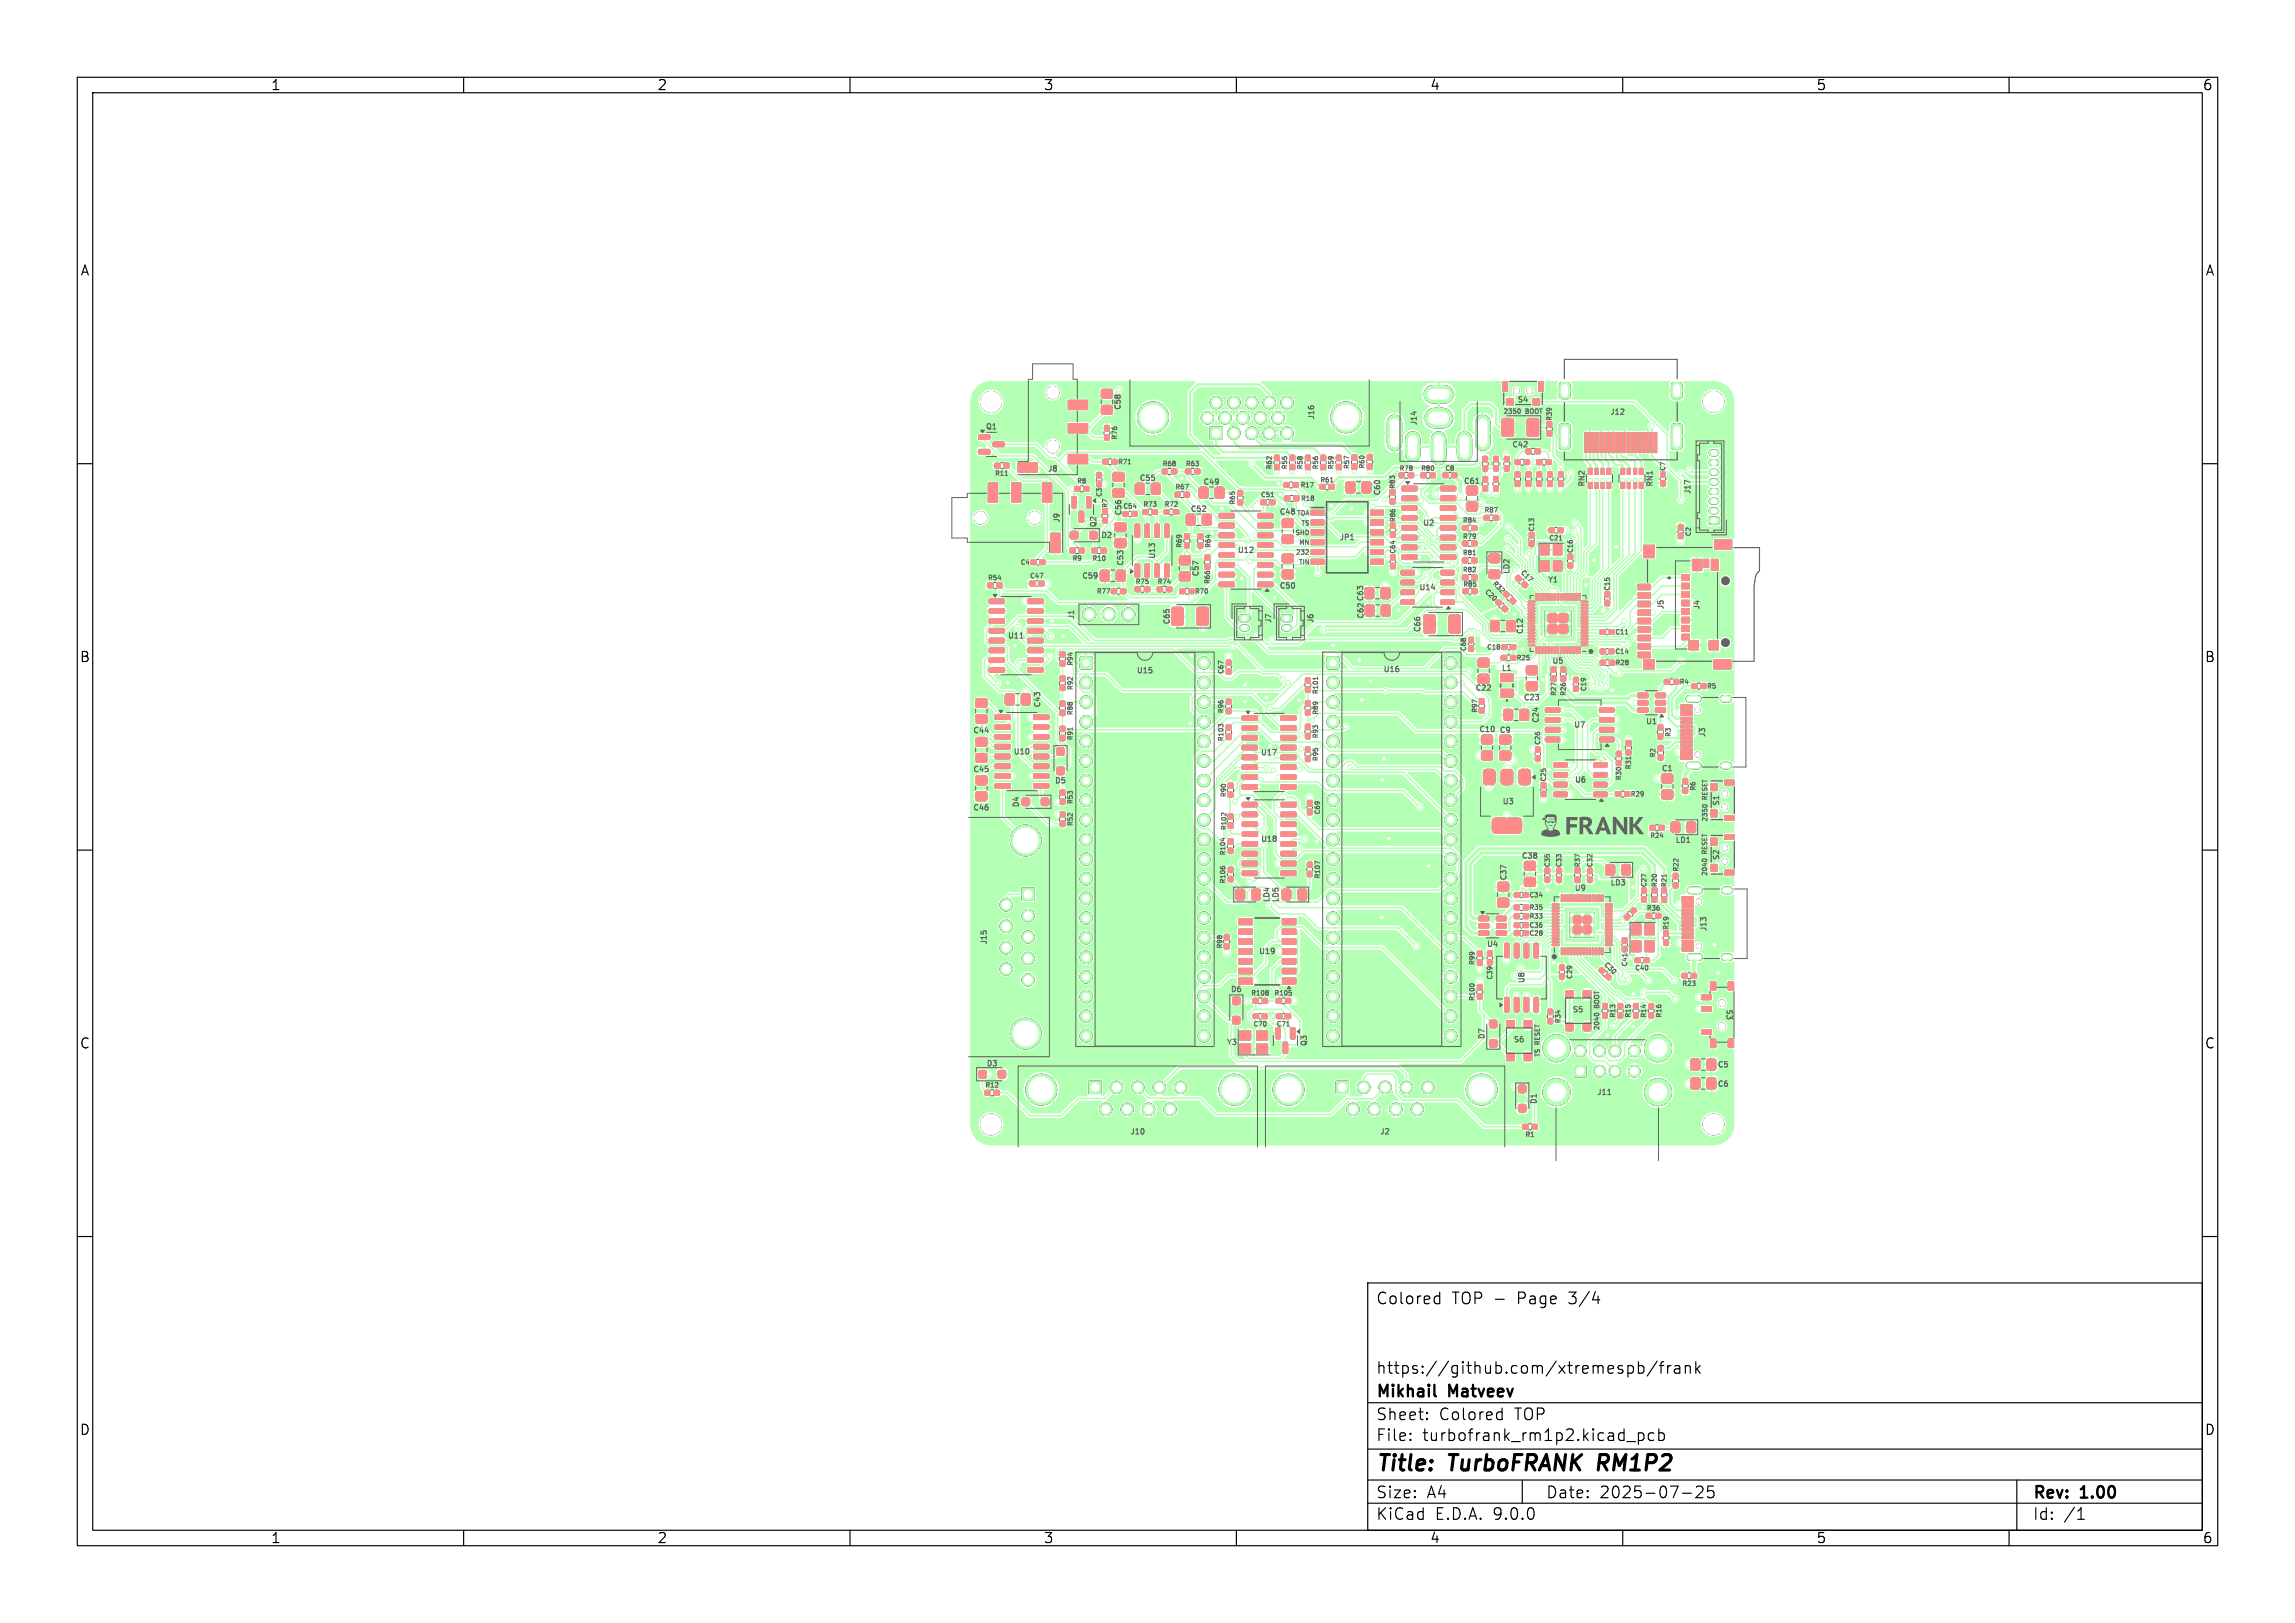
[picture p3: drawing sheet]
<svg xmlns="http://www.w3.org/2000/svg" width="297mm" height="210mm" viewBox="0 0 297 210" stroke-linecap="round" stroke-linejoin="round" font-family="sans-serif">
<defs><g id="words">
<g font-size="2.8">
<text x="178" y="190.9">Title:</text>
<text x="187.7" y="190.9">TurboFRANK</text>
<text x="207.7" y="190.9">RM1P2</text>
</g>
<g font-size="2.1">
<text x="178" y="169">Colored</text>
<text x="187.9" y="169">TOP -</text>
<text x="196.5" y="169">Page</text>
<text x="203.3" y="169">3/4</text>
<text x="178" y="178">https://github.com/xtremespb/frank</text>
<text x="178" y="184">Sheet:</text>
<text x="178" y="181.2">Mikhail</text>
<text x="186.2" y="184">Colored</text>
<text x="187.6" y="181.2">Matveev</text>
<text x="196.1" y="184">TOP</text>
<text x="178" y="186.7">File:</text>
<text x="184.1" y="186.7">turbofrank_rm1p2.kicad_pcb</text>
<text x="178" y="196.9">KiCad</text>
<text x="178" y="194.1">Size:</text>
<text x="184.7" y="194.1">A4</text>
<text x="185.7" y="196.9">E.D.A.</text>
<text x="193.3" y="196.9">9.0.0</text>
<text x="200" y="194.1">Date:</text>
<text x="207" y="194.1">2025-07-25</text>
<text x="263" y="194.3">Rev:</text>
<text x="263" y="196.9">Id:</text>
<text x="267.1" y="196.9">/1</text>
<text x="269.4" y="194.3">1.00</text>
</g>
<g font-size="1.8">
<text x="35" y="11.9">1</text>
<text x="85" y="11.9">2</text>
<text x="135" y="11.9">3</text>
<text x="185" y="11.9">4</text>
<text x="235" y="11.9">5</text>
<text x="285" y="11.9">6</text>
<text x="10.3" y="35.9">A</text>
<text x="285.4" y="35.9">A</text>
<text x="10.3" y="85.9">B</text>
<text x="285.3" y="85.9">B</text>
<text x="10.3" y="135.9">C</text>
<text x="285.3" y="135.9">C</text>
<text x="10.3" y="185.9">D</text>
<text x="285.3" y="185.9">D</text>
<text x="35" y="199.9">1</text>
<text x="85" y="199.9">2</text>
<text x="135" y="199.9">3</text>
<text x="185" y="199.9">4</text>
<text x="235" y="199.9">5</text>
<text x="285" y="199.9">6</text>
</g>
<g font-size="1" fill="#626262">
<text x="145.2" y="53.2" transform="rotate(-90 145.2 53.2)">C58</text>
<text x="196.3" y="52.3">S4</text>
<text x="208.3" y="53.9">J12</text>
<text x="127.5" y="55.8">Q1</text>
<text x="170.3" y="54.4" transform="rotate(-90 170.3 54.4)">J16</text>
<text x="183.4" y="55.1" transform="rotate(-90 183.4 55.1)">J14</text>
<text x="195.6" y="58.1">C42</text>
<text x="135.5" y="61.2">J8</text>
<text x="147.4" y="62.4">C55</text>
<text x="155.6" y="62.9">C49</text>
<text x="178.8" y="64.2" transform="rotate(-90 178.8 64.2)">C60</text>
<text x="189.3" y="62.8">C61</text>
<text x="205.3" y="63.1" transform="rotate(-90 205.3 63.1)">RN2</text>
<text x="214.1" y="63.1" transform="rotate(-90 214.1 63.1)">RN1</text>
<text x="219" y="64" transform="rotate(-90 219 64)">J17</text>
<text x="137.3" y="67.7" transform="rotate(-90 137.3 67.7)">J9</text>
<text x="142.1" y="68.3" transform="rotate(-90 142.1 68.3)">Q2</text>
<text x="142.4" y="69.8">D2</text>
<text x="145.3" y="66.9" transform="rotate(-90 145.3 66.9)">C56</text>
<text x="154" y="66.4">C52</text>
<text x="160.1" y="71.7">U12</text>
<text x="165.5" y="66.8">C48</text>
<text x="173.3" y="70.1">JP1</text>
<text x="184.1" y="68.2">U2</text>
<text x="139.9" y="75.1">C59</text>
<text x="145.6" y="73.4" transform="rotate(-90 145.6 73.4)">C53</text>
<text x="149.7" y="72.4" transform="rotate(-90 149.7 72.4)">U13</text>
<text x="155.3" y="74.7" transform="rotate(-90 155.3 74.7)">C57</text>
<text x="165.5" y="76.3">C50</text>
<text x="183.6" y="76.6">U14</text>
<text x="195.5" y="74.4" transform="rotate(-90 195.5 74.4)">LD2</text>
<text x="200.2" y="75.6">Y1</text>
<text x="130.3" y="82.8">U11</text>
<text x="139.2" y="80.2" transform="rotate(-90 139.2 80.2)">J1</text>
<text x="151.6" y="80.9" transform="rotate(-90 151.6 80.9)">C65</text>
<text x="164.7" y="80.7" transform="rotate(-90 164.7 80.7)">J7</text>
<text x="170.2" y="80.7" transform="rotate(-90 170.2 80.7)">J6</text>
<text x="176.6" y="80.2" transform="rotate(-90 176.6 80.2)">C62 C63</text>
<text x="184" y="81.9" transform="rotate(-90 184 81.9)">C66</text>
<text x="197.3" y="82.2" transform="rotate(-90 197.3 82.2)">C12</text>
<text x="215.5" y="78.9" transform="rotate(-90 215.5 78.9)">J5</text>
<text x="220.1" y="79" transform="rotate(-90 220.1 79)">J4</text>
<text x="147" y="87.3">U15</text>
<text x="178.9" y="87.2">U16</text>
<text x="190.8" y="89.6">C22</text>
<text x="194.2" y="87">L1</text>
<text x="200.8" y="86.1">U5</text>
<text x="125.8" y="95.1">C44</text>
<text x="134.8" y="91.7" transform="rotate(-90 134.8 91.7)">C43</text>
<text x="191.3" y="94.9">C10</text>
<text x="194" y="95">C9</text>
<text x="197.1" y="90.8">C23</text>
<text x="199.3" y="93.7" transform="rotate(-90 199.3 93.7)">C24</text>
<text x="203.6" y="94.3">U7</text>
<text x="212.9" y="93.9">U1</text>
<text x="220.9" y="95.5" transform="rotate(-90 220.9 95.5)">J3</text>
<text x="125.8" y="100.1">C45</text>
<text x="131.1" y="97.8">U10</text>
<text x="136.4" y="101.6">D5</text>
<text x="163.1" y="97.9">U17</text>
<text x="203.7" y="101.4">U6</text>
<text x="214.9" y="100">C1</text>
<text x="125.8" y="105.1">C46</text>
<text x="132.1" y="104.6" transform="rotate(-90 132.1 104.6)">D4</text>
<text x="194.4" y="104.3">U3</text>
<text x="222.7" y="104.4" transform="rotate(-90 222.7 104.4)">S1</text>
<text x="163.1" y="109.1">U18</text>
<text x="196.8" y="111.3">C38</text>
<text x="216.7" y="109.3">LD1</text>
<text x="222.7" y="111.4" transform="rotate(-90 222.7 111.4)">S2</text>
<text x="164.5" y="116.9" transform="rotate(-90 164.5 116.9)">LD4</text>
<text x="165.7" y="116.9" transform="rotate(-90 165.7 116.9)">LD5</text>
<text x="195.1" y="114" transform="rotate(-90 195.1 114)">C37</text>
<text x="203.7" y="115.4">U9</text>
<text x="208.3" y="114.8">LD3</text>
<text x="127.9" y="122.3" transform="rotate(-90 127.9 122.3)">J15</text>
<text x="162.8" y="123.6">U19</text>
<text x="192.3" y="122.7">U4</text>
<text x="221" y="120.6" transform="rotate(-90 221 120.6)">J13</text>
<text x="159.2" y="128.6">D6</text>
<text x="197.5" y="127.3" transform="rotate(-90 197.5 127.3)">U8</text>
<text x="203.4" y="131.2">S5</text>
<text x="223.2" y="130.5" transform="rotate(90 223.2 130.5)">S3</text>
<text x="158.6" y="135.4">Y3</text>
<text x="169.3" y="135.5" transform="rotate(-90 169.3 135.5)">Q3</text>
<text x="192.3" y="134.6" transform="rotate(-90 192.3 134.6)">D7</text>
<text x="195.8" y="135">S6</text>
<text x="127.6" y="138.2">D3</text>
<text x="199.1" y="143" transform="rotate(-90 199.1 143)">D1</text>
<text x="206.6" y="141.9">J11</text>
<text x="222.2" y="138.3">C5</text>
<text x="222.2" y="140.8">C6</text>
<text x="146.2" y="147">J10</text>
<text x="178.5" y="147">J2</text>
</g>
<g font-size=".8" fill="#626262">
<text x="194.5" y="53.6">2350</text>
<text x="197.4" y="53.6">BOOT</text>
<text x="144.7" y="56.9" transform="rotate(-90 144.7 56.9)">R76</text>
<text x="200.9" y="54.5" transform="rotate(-90 200.9 54.5)">R39</text>
<text x="128.7" y="61.7">R11</text>
<text x="139.4" y="62.7">R8</text>
<text x="142.7" y="64.3" transform="rotate(-90 142.7 64.3)">C3</text>
<text x="143.4" y="65.8" transform="rotate(-90 143.4 65.8)">R7</text>
<text x="144.7" y="60.2">R71</text>
<text x="145.3" y="65.9">C54</text>
<text x="147.9" y="65.7">R73</text>
<text x="150.4" y="60.4">R68</text>
<text x="150.7" y="65.7">R72</text>
<text x="152.1" y="63.4">R67</text>
<text x="153.4" y="60.4">R63</text>
<text x="159.9" y="65.3" transform="rotate(-90 159.9 65.3)">R65</text>
<text x="163.1" y="64.4">C51</text>
<text x="164.7" y="60.8" transform="rotate(-90 164.7 60.8)">R62</text>
<text x="166.7" y="60.8" transform="rotate(-90 166.7 60.8)">R55</text>
<text x="168.3" y="63.2">R17</text>
<text x="168.3" y="64.9">R18</text>
<text x="168.7" y="60.8" transform="rotate(-90 168.7 60.8)">R58</text>
<text x="170.7" y="60.8" transform="rotate(-90 170.7 60.8)">R56</text>
<text x="170.8" y="62.5">R61</text>
<text x="172.7" y="60.8" transform="rotate(-90 172.7 60.8)">R59</text>
<text x="174.7" y="60.7" transform="rotate(-90 174.7 60.7)">R57</text>
<text x="176.7" y="60.7" transform="rotate(-90 176.7 60.7)">R60</text>
<text x="180.6" y="63.3" transform="rotate(-90 180.6 63.3)">R83</text>
<text x="181.1" y="61">R78</text>
<text x="183.9" y="61">R80</text>
<text x="187" y="61">C8</text>
<text x="215.6" y="61" transform="rotate(-90 215.6 61)">C7</text>
<text x="153" y="70.9" transform="rotate(-90 153 70.9)">R69</text>
<text x="156.8" y="70.9" transform="rotate(-90 156.8 70.9)">R64</text>
<text x="167.6" y="69.3">SHD</text>
<text x="167.7" y="71.9">232</text>
<text x="167.8" y="66.8">TDA</text>
<text x="168.1" y="70.6">MN</text>
<text x="168.4" y="68.1">TS</text>
<text x="180.7" y="71.7" transform="rotate(-90 180.7 71.7)">C64</text>
<text x="180.7" y="67.6" transform="rotate(-90 180.7 67.6)">R86</text>
<text x="189.3" y="67.7">R84</text>
<text x="189.3" y="71.9">R81</text>
<text x="189.3" y="69.8">R79</text>
<text x="192.1" y="66.4">R87</text>
<text x="198.6" y="68.8" transform="rotate(-90 198.6 68.8)">C13</text>
<text x="200.4" y="70">C21</text>
<text x="203.6" y="71.6" transform="rotate(-90 203.6 71.6)">C16</text>
<text x="218.9" y="69.4" transform="rotate(-90 218.9 69.4)">C2</text>
<text x="127.8" y="75.2">R54</text>
<text x="132" y="73.2">C4</text>
<text x="133.3" y="74.9">C47</text>
<text x="138.8" y="72.7">R9</text>
<text x="141.3" y="72.7">R10</text>
<text x="141.9" y="76.9">R77</text>
<text x="146.9" y="75.7">R75</text>
<text x="149.8" y="75.7">R74</text>
<text x="154.6" y="76.9">R70</text>
<text x="156.7" y="75.6" transform="rotate(-90 156.7 75.6)">R66</text>
<text x="168.1" y="73.1">TIN</text>
<text x="189.3" y="74.1">R82</text>
<text x="189.3" y="76">R85</text>
<text x="192" y="76.7" transform="rotate(45 192 76.7)">C20</text>
<text x="193" y="75.6" transform="rotate(45 193 75.6)">R32</text>
<text x="196.7" y="74.2" transform="rotate(45 196.7 74.2)">C17</text>
<text x="208.4" y="76.5" transform="rotate(-90 208.4 76.5)">C15</text>
<text x="209" y="82.2">C11</text>
<text x="138.9" y="89.3" transform="rotate(-90 138.9 89.3)">R92</text>
<text x="138.9" y="86.2" transform="rotate(-90 138.9 86.2)">R94</text>
<text x="158.4" y="87.2" transform="rotate(-90 158.4 87.2)">C67</text>
<text x="170.7" y="89.9" transform="rotate(-90 170.7 89.9)">R101</text>
<text x="189.8" y="84.3" transform="rotate(-90 189.8 84.3)">C68</text>
<text x="192.4" y="84.2">C18</text>
<text x="196.2" y="85.5">R25</text>
<text x="205.4" y="89.5" transform="rotate(-90 205.4 89.5)">C19</text>
<text x="209" y="84.7">C14</text>
<text x="209" y="86.2">R28</text>
<text x="217.3" y="88.6">R4</text>
<text x="220.9" y="89.2">R5</text>
<text x="138.9" y="95.8" transform="rotate(-90 138.9 95.8)">R91</text>
<text x="138.9" y="92.6" transform="rotate(-90 138.9 92.6)">R88</text>
<text x="158.4" y="96" transform="rotate(-90 158.4 96)">R103</text>
<text x="158.4" y="92.3" transform="rotate(-90 158.4 92.3)">R96</text>
<text x="170.7" y="95.6" transform="rotate(-90 170.7 95.6)">R93</text>
<text x="170.7" y="92.5" transform="rotate(-90 170.7 92.5)">R89</text>
<text x="191.3" y="92.3" transform="rotate(-90 191.3 92.3)">R97</text>
<text x="201.5" y="90.1" transform="rotate(-90 201.5 90.1)">R27</text>
<text x="202.7" y="90.1" transform="rotate(-90 202.7 90.1)">R26</text>
<text x="216.3" y="95.4" transform="rotate(-90 216.3 95.4)">R3</text>
<text x="170.7" y="98.5" transform="rotate(-90 170.7 98.5)">R95</text>
<text x="199.4" y="96.4" transform="rotate(-90 199.4 96.4)">C26</text>
<text x="200.2" y="101.2" transform="rotate(-90 200.2 101.2)">C25</text>
<text x="209.9" y="101" transform="rotate(-90 209.9 101)">R30</text>
<text x="211.2" y="99.6" transform="rotate(-90 211.2 99.6)">R31</text>
<text x="214.3" y="98" transform="rotate(-90 214.3 98)">R2</text>
<text x="138.9" y="106.9" transform="rotate(-90 138.9 106.9)">R52</text>
<text x="138.9" y="104.1" transform="rotate(-90 138.9 104.1)">R53</text>
<text x="158.8" y="103.2" transform="rotate(-90 158.8 103.2)">R90</text>
<text x="158.8" y="107.5" transform="rotate(-90 158.8 107.5)">R102</text>
<text x="170.9" y="105.4" transform="rotate(-90 170.9 105.4)">C69</text>
<text x="211" y="103.2">R29</text>
<text x="219.5" y="102.4" transform="rotate(-90 219.5 102.4)">R6</text>
<text x="221" y="106.4" transform="rotate(-90 221 106.4)">2350</text>
<text x="221" y="103.5" transform="rotate(-90 221 103.5)">RESET</text>
<text x="158.7" y="110.7" transform="rotate(-90 158.7 110.7)">R104</text>
<text x="170.9" y="113.7" transform="rotate(-90 170.9 113.7)">R107</text>
<text x="200.7" y="112.3" transform="rotate(-90 200.7 112.3)">C35</text>
<text x="202.2" y="112.3" transform="rotate(-90 202.2 112.3)">C33</text>
<text x="204.6" y="112.2" transform="rotate(-90 204.6 112.2)">R37</text>
<text x="206.2" y="112.3" transform="rotate(-90 206.2 112.3)">C32</text>
<text x="213.5" y="108.5">R24</text>
<text x="217.3" y="112.8" transform="rotate(-90 217.3 112.8)">R22</text>
<text x="221" y="113.4" transform="rotate(-90 221 113.4)">2040</text>
<text x="221" y="110.5" transform="rotate(-90 221 110.5)">RESET</text>
<text x="158.7" y="114.4" transform="rotate(-90 158.7 114.4)">R106</text>
<text x="197.9" y="116.2">C34</text>
<text x="197.9" y="117.8">R35</text>
<text x="197.9" y="119">R33</text>
<text x="213.1" y="117.9">R36</text>
<text x="213.2" y="114.8" transform="rotate(-90 213.2 114.8)">C27</text>
<text x="214.5" y="114.8" transform="rotate(-90 214.5 114.8)">R20</text>
<text x="215.8" y="114.8" transform="rotate(-90 215.8 114.8)">R21</text>
<text x="158.3" y="122.8" transform="rotate(-90 158.3 122.8)">R98</text>
<text x="190.9" y="124.9" transform="rotate(-90 190.9 124.9)">R99</text>
<text x="197.9" y="120.1">C36</text>
<text x="197.9" y="121.2">C28</text>
<text x="207.5" y="124.9" transform="rotate(45 207.5 124.9)">C30</text>
<text x="210.7" y="125.1" transform="rotate(-90 210.7 125.1)">C41</text>
<text x="211.6" y="125.7">C40</text>
<text x="216" y="120.4" transform="rotate(-90 216 120.4)">R19</text>
<text x="161.9" y="128.9">R108</text>
<text x="164.9" y="128.9">R105</text>
<text x="190.9" y="129.6" transform="rotate(-90 190.9 129.6)">R100</text>
<text x="193.2" y="126.8" transform="rotate(-90 193.2 126.8)">C39</text>
<text x="203.5" y="126.7" transform="rotate(-90 203.5 126.7)">C29</text>
<text x="207.1" y="130.5" transform="rotate(-90 207.1 130.5)">BOOT</text>
<text x="209.1" y="131.7" transform="rotate(-90 209.1 131.7)">R13</text>
<text x="211.1" y="131.7" transform="rotate(-90 211.1 131.7)">R15</text>
<text x="213.1" y="131.7" transform="rotate(-90 213.1 131.7)">R14</text>
<text x="215.1" y="131.7" transform="rotate(-90 215.1 131.7)">R16</text>
<text x="217.7" y="127.7">R23</text>
<text x="162.2" y="132.9">C70</text>
<text x="165.2" y="132.9">C71</text>
<text x="199.4" y="136.8" transform="rotate(-90 199.4 136.8)">TS RESET</text>
<text x="202" y="132.5" transform="rotate(-90 202 132.5)">R34</text>
<text x="207.1" y="133.3" transform="rotate(-90 207.1 133.3)">2040</text>
<text x="127.5" y="140.8">R12</text>
<text x="197.4" y="147.2">R1</text>
</g>
</g></defs>
<g fill="none" stroke="#000" stroke-width=".15">
<path d="M10 10h277v190h-277zM12 12h273v186h-273zM60 10v2M110 10v2M160 10v2M210 10v2M260 10v2M10 60h2M285 60h2M10 110h2M285 110h2M10 160h2"/>
<path d="M177 166h108v32h-108zM185.9 167.7l.4 .1M186.3 167.2v1.5M186.3 168.6l-.4 .1M206.1 168.2h.9M210.7 176.8l.4-.1 .3 .3v.4l-.2 .2-.1 .1-.4-.1M212 176.2v1.5M212 176.8l.5-.1 .2 .3v.4l-.1 .2-.1 .1-.5-.1M214.5 176.1l-1.3 2M214.7 176.7h.6M215.3 176.2l-.3 .1v.1v1.3M215.8 176.7v1"/>
<path d="M216.2 176.7a.38 .38 0 0 0-.4 .3M216.7 176.8l.2-.1 .4 .1 .1 .9M217.4 177.1h-.5a.29 .29 0 0 0-.2 .3 .29 .29 0 0 0 .2 .3l.5-.1M218.1 176.8a.37 .37 0 0 1 .6 .1v.8M218.1 176.7v1M219.5 176.2v1.5M219.6 177.1l.4 .6M220 176.7l-.5 .6M285 160h2M60 198v2M110 198v2M160 198v2"/>
<path d="M177 194.5h108M177 191.5h108M177 187.5h108M177 181.5h108M182.5 186.3h.1l-.1 .1M182.5 186.3v.1M182.5 185.5v.1M182.5 185.5h.1l-.1 .1M184.7 183.6v.1M184.7 183.6h-.1l.1 .1M184.7 182.8v.1M184.7 182.8h-.1l.1 .1"/>
<path d="M194 182.7l.4 .1M194.4 182.2v1.5M194.4 183.6l-.4 .1M197 191.5v3M210 198v2M210.5 186.5h1.2M212 185.4v1.5M212 185.5l.5-.1 .2 .3v.4l-.1 .2-.1 .1-.5-.1M214 185.5l-.4-.1-.3 .3v.4l.2 .2 .1 .1 .4-.1M214.7 185.5l.4-.1 .3 .3v.4l-.2 .2-.1 .1-.4-.1M214.7 184.9v1.5M217.7 193.2h1.2"/>
<path d="M219.5 192.4l.2-.1h.4a.41 .41 0 0 1 .2 .6l-.8 .9h.9M221.7 192.3h-.7v.7l.2-.1h.5l.1 .3-.1 .5-.2 .1h-.3l-.2-.1M260 198v2M261 191.5v6.5M268.9 196.6h.8M269 195.5l.3-.4v1.5"/>
</g>
<path d="M207.1 188.2l-.3 2" fill="none" stroke="#000" stroke-width=".4"/>
<path d="M185.6 180.5l.2 .2" fill="none" stroke="#000" stroke-width=".3"/>
<g fill="#000" stroke="#000" stroke-width=".13">
<path d="M126.7 56.3h1.3l.1 .1v.4l-.1 .1-1.3-.1-.1-.1zM126.7 58.2h1.3l.1 .1v.4l-.1 .1-1.3-.1-.1-.1zM128.6 57.2h1.3l.1 .2v.3l-.2 .1h-1.2l-.1-.1zM131.7 59.9h2.6v1.2h-2.6zM138.2 54.8h2.5v1.2h-2.5zM138.2 51.8h2.5v1.2h-2.5zM138.2 58.8h2.5v1.2h-2.5zM143 55.1h.5v.6h-.5zM143 56.3h.5v.6h-.5zM142.7 59.5h.7v.5h-.7zM142.6 50.4h.2h1.1l.1 .2-.1 .9-.2 .1-1.1-.1-.1-.2zM142.6 52.5h.2h1.1l.1 .2-.1 .9h-.2h-1.1l-.1-.2z"/>
<path d="M143.9 59.5h.7v.5h-.7zM156.6 55.3h1.6v1.6h-1.6zM165 58.9h.5v.7h-.5zM167 58.9h.5v.7h-.5zM169 58.9h.5v.7h-.5zM171 58.9h.5v.7h-.5zM173 58.9h.5v.7h-.5zM175 58.9h.6v.6h-.6zM177 58.8h.5v.7h-.5zM191.9 59.1h.6v.6h-.6zM193.3 59.1h.6v.6h-.6zM194.5 49.4h.6v1.2h-.6z"/>
<path d="M194.7 59.1h.6v.6h-.6zM194.9 51.6h.9v.8h-.9zM194.4 54.2l1.2-.1 .3 .2v1.9l-.2 .3h-1.1l-.2-.2v-1.9zM196.1 59.5h.6v.6h-.6zM197.3 59.5h.6v.6h-.6zM197.5 58.1h.6v.6h-.6zM198.4 51.6h.8v.8h-.8zM198.9 59.5h.6v.6h-.6zM199.1 49.4h.6v1.2h-.6zM197.7 54.2l1.2-.1 .2 .2v1.9l-.1 .3h-1.1l-.3-.2v-1.9zM198.7 58.1h.6v.6h-.6zM200.1 59.5h.6v.6h-.6z"/>
<path d="M200.2 55.8h.6v.6h-.6zM200.2 54.6h.6v.6h-.6zM201.9 49.6l.9-.1 .3 .1 .1 1.6-.1 .3-.9 .1-.3-.2-.1-1.6zM201.9 55l.2-.1h.7h.3l.1 .2v2.7l-.1 .2-.2 .1h-.8l-.3-.2zM205.1 56h.3v2.6h-.3zM205.6 56h.3v2.6h-.3zM206.1 56h.3v2.6h-.3zM206.6 56h.3v2.6h-.3zM207.1 56h.3v2.6h-.3zM207.6 56h.3v2.6h-.3zM208.1 56h.3v2.6h-.3zM208.6 56h.3v2.6h-.3z"/>
<path d="M209.1 56h.3v2.6h-.3zM209.6 56h.3v2.6h-.3zM210.1 56h.3v2.6h-.3zM210.6 56h.3v2.6h-.3zM211.1 56h.3v2.6h-.3zM211.6 56h.3v2.6h-.3zM212.1 56h.3v2.6h-.3zM212.6 56h.3v2.6h-.3zM213.1 56h.3v2.6h-.3zM213.6 56h.3v2.6h-.3zM214.1 56h.3v2.6h-.3zM216.4 55l.2-.1h.7h.3l.1 .2v2.7l-.1 .2-.2 .1h-.8l-.3-.2z"/>
<path d="M216.4 49.6l.2-.1h.8l.2 .1 .1 1.6-.1 .3-1 .1-.2-.2zM127.8 75.5h.7v.5h-.7zM127.9 62.5h1.2v2.5h-1.2zM128 77.5h1.9l.1 .2v.3l-.2 .1h-1.7l-.1-.1zM128 78.8h1.9l.1 .1v.4l-.2 .1h-1.7l-.1-.2zM129 75.5h.7v.5h-.7zM128.7 60h.7v.5h-.7zM129.9 60h.7v.5h-.7zM130.9 62.5h1.2v2.5h-1.2zM133 78.8h1.9l.1 .1v.4l-.2 .1h-1.7l-.1-.2zM133 77.5h1.9l.1 .2v.3l-.2 .1h-1.7l-.1-.1zM133.3 75.2h.6v.6h-.6z"/>
<path d="M133.4 72.5h.7v.5h-.7zM134.4 75.2h.7v.6h-.7zM134.6 72.5h.6v.5h-.6zM134.9 62.5h1.2v2.5h-1.2zM136 69h1.2v2.5h-1.2zM139.1 63h.6v.5h-.6zM138.7 64.3h.4l.2 .1v1.2l-.1 .1h-.3l-.2-.1zM138.5 71h.6v.5h-.6zM138.6 68.8h.1h.7l.1 .2-.1 .7-.1 .1-.7-.1-.1-.2zM139.7 66.2l.4-.1 .1 .1v1.3v.1h-.4l-.1-.1zM140.3 63h.6v.5h-.6zM139.7 71h.6v.5h-.6z"/>
<path d="M140.6 64.3h.4l.2 .1v1.2l-.1 .1h-.4l-.1-.1zM141.1 68.8h.1h.7l.1 .2-.1 .7-.2 .1-.6-.1-.1-.2zM141.3 71h.7v.5h-.7zM142 62.3h.5v.7h-.5zM142 61.2h.5v.6h-.5zM142.4 73.8h.2h.9v.2v1.2h-.2h-.9v-.2zM142.7 65.8h.6v.7h-.6zM142.7 67h.6v.7h-.6zM142.5 71h.7v.5h-.7zM143.8 76.2h.7v.6h-.7zM144.1 63.3l.2-.1 1.1 .1 .1 .2-.1 .8-.2 .1-1.1-.1-.1-.2zM144.1 61.2l.2-.1 1.1 .1 .1 .2-.1 .8-.2 .1-1.1-.1-.1-.1z"/>
<path d="M144.5 73.8h.2h.9v.2v1.2h-.2h-.9l-.1-.2zM144.3 69.8l.2-.1 1.2 .1v.2v.8l-.2 .1-1.2-.1v-.2zM144.3 67.7l.2-.1 1.2 .1v.2v.8l-.2 .1-1.2-.1v-.1zM145 76.2h.7v.6h-.7zM145.4 66.2h.6v.6h-.6zM146.5 66.2h.6v.6h-.6zM146.9 76h.7v.5h-.7zM147 62.6l.2-.1 .8 .1 .1 .2-.1 1.1-.2 .1-.8-.1-.1-.2zM146.9 73h.4h.2v1.6l-.1 .1h-.4l-.1-.1zM146.9 67.8h.4l.2 .1v1.5l-.1 .1-.4 .1-.1-.1zM147.9 66h.7v.5h-.7zM148.1 76h.7v.5h-.7z"/>
<path d="M148.2 73h.4h.2v1.6l-.1 .1h-.4l-.1-.1zM148.2 67.8h.4l.2 .1v1.5l-.1 .1-.4 .1-.1-.1zM149.1 62.6l.1-.1 .9 .1 .1 .2-.1 1.1-.2 .1-.8-.1-.1-.2zM149.1 66h.7v.5h-.7zM149.5 73h.4h.1v1.6l-.1 .1h-.3l-.2-.1zM149.5 67.8h.4l.1 .1v1.5l-.1 .1-.3 .1-.2-.1zM149.8 76h.6v.5h-.6zM150.4 60.7h.7v.6h-.7zM150.7 66h.6v.5h-.6zM150.7 73h.5h.1v1.6l-.1 .1h-.3l-.2-.1zM150.7 67.8h.5l.1 .1v1.5l-.1 .1-.3 .1-.2-.1zM151 76h.6v.5h-.6z"/>
<path d="M151.6 60.7h.7v.6h-.7zM151.9 66h.6v.5h-.6zM152.1 63.7h.6v.6h-.6zM152.7 76.2h.6v.6h-.6zM153.3 63.7h.6v.6h-.6zM153.4 60.7h.7v.6h-.7zM153.3 70.3h.6v.6h-.6zM153.3 69.1h.6v.6h-.6zM153.6 66.6l.2-.1 .8 .1 .1 .2-.1 1.1-.2 .1-.8-.1-.1-.2zM152.7 72l.2-.1 1.1 .1 .1 .2-.1 .8-.2 .1-1.1-.1-.1-.2zM152.7 74.1l.2-.1 1.1 .1 .1 .1-.1 .9-.2 .1-1.1-.1-.1-.2zM153.9 76.2h.6v.6h-.6z"/>
<path d="M154.6 60.7h.7v.6h-.7zM155.2 63.1l.2-.1 .9 .1v.2v1.1l-.2 .1-.9-.1v-.2zM155.1 69.1h.5v.6h-.5zM155.1 70.3h.5v.6h-.5zM155.7 66.6l.1-.1 .9 .1 .1 .2-.1 1.1-.2 .1-.8-.1-.1-.2zM156 73h.5v.7h-.5zM156 71.8h.5v.7h-.5zM157.3 63.1l.2-.1 .8 .1 .1 .2-.1 1.1-.1 .1-.9-.1-.1-.2zM157.8 66.5l1.9-.1v.2v.3l-.1 .1h-1.8v-.1zM157.8 67.7h1.9v.2v.3l-.1 .1h-1.8v-.1zM157.8 69h1.9v.1v.4l-.1 .1h-1.8v-.2zM157.8 70.3h1.9v.1v.3l-.1 .1h-1.8v-.1z"/>
<path d="M157.8 71.6l1.9-.1v.2v.3l-.1 .1h-1.8v-.1zM157.8 72.8h1.9v.1v.4l-.1 .1h-1.8v-.2zM157.8 74.1h1.9v.1v.4l-.1 .1-1.8-.1v-.1zM157.8 75.4l1.9-.1v.2v.3l-.1 .1h-1.8v-.1zM160.2 64.7h.6v.6h-.6zM160.2 63.5h.6v.6h-.6zM160.4 79.6h1.2l.1 .2v.5l-.2 .2-1-.1-.2-.2zM163.2 64.7h.6v.6h-.6zM164.3 64.7h.7v.6h-.7zM162.8 75.4l1.9-.1v.2v.3l-.1 .1h-1.8v-.1zM162.8 74.1h1.9v.1v.4l-.1 .1-1.8-.1v-.1zM162.8 72.8h1.9v.1v.4l-.1 .1h-1.8v-.2z"/>
<path d="M162.8 71.6l1.9-.1v.2v.3l-.1 .1h-1.8v-.1zM162.8 70.3h1.9v.1v.3l-.1 .1h-1.8v-.1zM162.8 69h1.9v.1v.4l-.1 .1h-1.8v-.2zM162.8 67.7h1.9v.2v.3l-.1 .1h-1.8v-.1zM162.8 66.5l1.9-.1v.2v.3l-.1 .1h-1.8v-.1zM165 60.1h.5v.7h-.5zM166.2 62.5h.6v.5h-.6zM166 69.2h.2h1.1l.1 .2-.1 .9h-.2h-1.1l-.1-.2zM166 67.2l.2-.1 1.1 .1 .1 .1-.1 .9-.2 .1-1.1-.1-.1-.2zM166.2 64.2h.7v.6h-.7zM165.9 79.6h1.2l.1 .2v.5l-.2 .2-1.1-.1-.1-.2zM167 60.1h.5v.7h-.5z"/>
<path d="M166 71.7h.2h1.1l.1 .2-.1 .9h-.2h-1.1l-.1-.2zM166 73.8l.2-.1 1.1 .1 .1 .2-.1 .8-.2 .1-1.1-.1-.1-.1zM167.4 62.5h.6v.5h-.6zM167.4 64.2h.7v.6h-.7zM169 60.1h.5v.7h-.5zM170.8 62.7h.7v.6h-.7zM171 60.1h.5v.7h-.5zM169.7 66h1.6v.7h-1.6zM169.7 67.3h1.6v.6h-1.6zM169.7 68.6h1.6v.6h-1.6zM169.7 69.8h1.6v.7h-1.6zM169.7 71.1h1.6v.7h-1.6z"/>
<path d="M169.7 72.4h1.6v.6h-1.6zM172 62.7h.7v.6h-.7zM173 60.1h.5v.7h-.5zM175 60.1h.6v.6h-.6zM174.2 62.4l.2-.1 .9 .1v.2v1.1l-.2 .1-.9-.1v-.2zM177 60h.5v.7h-.5zM176.3 62.4l.2-.1 .9 .1v.2v1.1l-.2 .1-.9-.1v-.2zM176.7 76.1l.2-.1 .8 .1 .1 .2-.1 1.1-.1 .1-.9-.1-.1-.2zM176.7 78.3h.2h.9v.2v1.2h-.2h-.9v-.2zM177.4 72.4h1.6v.6h-1.6zM177.4 71.1h1.6v.7h-1.6zM177.4 69.8h1.6v.7h-1.6z"/>
<path d="M177.4 68.6h1.6v.6h-1.6zM177.4 67.3h1.6v.6h-1.6zM177.4 66h1.6v.7h-1.6zM178.8 76.1l.2-.1 .8 .1 .1 .2-.1 1.1-.2 .1-.8-.1-.1-.2zM178.8 78.3h.2h.8l.1 .2-.1 1.2h-.1h-.9l-.1-.2zM180 68.9h.5v.6h-.5zM180 67.7h.5v.6h-.5zM180 72.9h.5v.7h-.5zM180 71.8h.5v.6h-.5zM179.9 63.4h.6v.6h-.6zM179.9 64.6h.6v.6h-.6zM181.1 61.2h.6v.6h-.6z"/>
<path d="M181.4 63l1.9-.1 .1 .2v.3l-.1 .1h-1.8l-.1-.1zM181.4 64.2h1.9l.1 .1v.4l-.1 .1h-1.8l-.1-.2zM181.4 65.5h1.9l.1 .1v.4l-.1 .1-1.8-.1-.1-.1zM181.4 66.8l1.9-.1 .1 .2v.3l-.1 .1h-1.8l-.1-.1zM181.4 68h1.9l.1 .1v.4l-.1 .1h-1.8l-.1-.2zM181.4 69.3h1.9l.1 .1v.4l-.1 .1-1.8-.1-.1-.1zM181.4 70.6l1.9-.1 .1 .2v.3l-.1 .1h-1.8l-.1-.1zM181.4 71.8h1.9l.1 .2v.3l-.1 .1h-1.8l-.1-.1zM182.3 61.2h.6v.6h-.6zM181.3 73.8h1.7v.1v.4l-.1 .1h-1.5l-.1-.2zM181.3 75.1h1.7v.1v.4l-.1 .1h-1.5l-.1-.2zM181.3 76.4l1.7-.1v.2v.3l-.1 .1h-1.5l-.1-.1z"/>
<path d="M181.3 77.6h1.7v.2v.3l-.1 .1h-1.5l-.1-.1zM183.9 61.2h.6v.6h-.6zM185.1 61.2h.6v.6h-.6zM186.4 71.8h1.9l.1 .2v.3l-.2 .1h-1.7l-.1-.1zM186.4 70.6l1.9-.1 .1 .2v.3l-.2 .1h-1.7l-.1-.1zM186.4 69.3h1.9l.1 .1v.4l-.2 .1-1.7-.1-.1-.1zM186.4 68h1.9l.1 .1v.4l-.2 .1h-1.7l-.1-.2zM186.4 66.8l1.9-.1 .1 .2v.3l-.2 .1h-1.7l-.1-.1zM186.4 65.5h1.9l.1 .1v.4l-.2 .1-1.7-.1-.1-.1zM186.4 64.2h1.9l.1 .1v.4l-.2 .1h-1.7l-.1-.2zM186.4 63l1.9-.1 .1 .2v.3l-.2 .1h-1.7l-.1-.1zM186.7 61.2h.7v.6h-.7z"/>
<path d="M187.9 61.2h.6v.6h-.6zM186.5 77.6h1.6l.1 .2v.3l-.2 .1h-1.5v-.1zM186.5 76.4l1.6-.1 .1 .2v.3l-.2 .1h-1.5v-.1zM186.5 75.1h1.6l.1 .1v.4l-.2 .1h-1.5v-.2zM186.5 73.8h1.6l.1 .1v.4l-.2 .1h-1.5v-.2zM189.3 68h.6v.6h-.6zM189.3 70h.6v.6h-.6zM189.3 76.2h.7v.6h-.7zM189.3 72.2h.6v.6h-.6zM189.3 74.4h.6v.6h-.6zM189.8 65h.2h1.2v.2v.9h-.2h-1.2v-.2zM189.8 62.9h.2h1.2v.2v.9l-.2 .1-1.2-.1v-.2z"/>
<path d="M190.5 68h.6v.6h-.6zM190.5 70h.6v.6h-.6zM190.5 76.2h.7v.6h-.7zM190.5 72.2h.6v.6h-.6zM190.5 74.4h.6v.6h-.6zM191.9 62.9h.6v.6h-.6zM191.9 61.7h.6v.6h-.6zM191.9 60.3h.6v.6h-.6zM192.1 66.7h.6v.6h-.6zM193.3 60.3h.6v.6h-.6zM193.3 62.9h.6v.6h-.6zM193.3 61.7h.6v.6h-.6z"/>
<path d="M192.8 71.7h.1h1.1l.1 .2-.1 .9h-.2h-1l-.1-.2zM192.8 73.8l.1-.1 1.1 .1 .1 .2-.1 .8-.2 .1-1-.1-.1-.2zM193.3 66.7h.6v.6h-.6zM193.8 77.6h.2l.3 .4v.1l-.3 .3-.1-.1-.4-.3v-.1zM194.6 76.8l.2-.3h.2l.3 .3v.2l-.2 .3h-.2l-.4-.3zM194.7 60.3h.6v.6h-.6zM194.4 78.6l.2-.2h.2l.3 .3v.2l-.2 .2-.2 .1-.4-.4zM195.6 77.4h.2l.4 .3-.1 .2-.2 .3-.2-.1-.3-.3v-.1zM196.1 62.3h.6v.6h-.6zM196.1 61.1h.6v.6h-.6zM196.1 74.7l.3-.3h.1l.4 .4v.1l-.2 .3-.2 .1-.4-.4zM197.2 75.3l.1-.1 .4 .4v.2l-.3 .3-.2-.1-.3-.3v-.1z"/>
<path d="M197.5 62.3h.6v.6h-.6zM197.5 61.1h.6v.6h-.6zM197.9 70h.6v.7h-.6zM197.9 68.9h.6v.7h-.6zM197.8 77.8h.8v.1l-.8 .1zM197.8 78.2h.8v.1l-.8 .1zM197.8 78.6h.8v.1l-.8 .1zM197.8 79h.8v.1l-.8 .1zM197.8 79.4h.8v.1l-.8 .1zM197.8 79.8h.8v.1l-.8 .1zM198.7 76.8l.2 .1v.8l-.2-.1zM198.9 62.3h.6v.6h-.6z"/>
<path d="M198.9 61.1h.6v.6h-.6zM199.1 76.8l.2 .1v.8l-.2-.1zM199.4 70.5h1.1v1.3h-1.1zM199.4 72.6h1.1v1.3h-1.1zM199.5 76.8l.2 .1v.8l-.2-.1zM199.9 76.8l.2 .1v.8l-.2-.1zM200.3 62.3h.6v.6h-.6zM200.3 61.1h.6v.6h-.6zM200.3 76.8l.2 .1v.8l-.2-.1zM200.7 76.8l.2 .1v.8l-.2-.1zM201 72.6h1.1v1.3h-1.1zM201 70.5h1.1v1.3h-1.1z"/>
<path d="M200.5 68.4h.6v.5h-.6zM201.1 76.8l.2 .1v.8l-.2-.1zM201.5 76.8l.2 .1v.8l-.2-.1zM201.7 62.3h.6v.6h-.6zM201.7 61.1h.6v.6h-.6zM201.9 76.8l.2 .1v.8l-.2-.1zM201.6 68.4h.7v.5h-.7zM202.3 76.8l.2 .1v.8l-.2-.1zM202.7 76.8l.2 .1v.8l-.2-.1zM203 72.8h.5v.7h-.5zM203 71.7h.5v.7h-.5zM200 79h3.3v3.3h-3.3z"/>
<path d="M203.1 76.8l.2 .1v.8l-.2-.1zM203.5 76.8l.2 .1v.8l-.2-.1zM203.9 76.8l.2 .1v.8l-.2-.1zM204.3 76.8l.2 .1v.8l-.2-.1zM204.6 79.8h.9v.1l-.8 .1zM204.6 79.4h.9v.1l-.8 .1zM204.6 79h.9v.1l-.8 .1zM204.6 78.6h.9v.1l-.8 .1zM204.6 78.2h.9v.1l-.8 .1zM204.6 77.8h.9v.1l-.8 .1zM205.5 62.4h.5v.8h-.5zM205.5 60.6h.5v.8h-.5z"/>
<path d="M206.4 62.4h.4v.8h-.4zM206.4 60.6h.4v.8h-.4zM207.2 62.4h.4v.8h-.4zM207.2 60.6h.4v.8h-.4zM207.7 77.7h.6v.7h-.6zM207.7 76.6h.6v.6h-.6zM207.9 62.4h.5v.8h-.5zM207.9 60.6h.5v.8h-.5zM209.8 62.4h.5v.8h-.5zM209.8 60.6h.5v.8h-.5zM210.6 62.4h.4v.8h-.4zM210.6 60.6h.4v.8h-.4z"/>
<path d="M211.4 62.4h.4v.8h-.4zM211.4 60.6h.4v.8h-.4zM212 75.6h1.6v.7h-1.6zM212 76.7h1.6v.7h-1.6zM212 77.8h1.6v.7h-1.6zM212 78.9h1.6v.7h-1.6zM212.2 62.4h.4v.8h-.4zM212.2 60.6h.4v.8h-.4zM212.7 70.6h1.4v1.6h-1.4zM214.9 61.1h.6v.6h-.6zM214.9 62.2h.6v.7h-.6zM217.2 67.9h.6v.6h-.6z"/>
<path d="M217.2 69h.6v.7h-.6zM217.6 74.4h1v.7h-1zM217.6 75.5h1v.7h-1zM217.6 76.6h1v.7h-1zM217.6 77.7h1v.7h-1zM217.6 78.8h1v.7h-1zM219 72.4h1.2v1.4h-1.2zM220.4 72.4h.7v1h-.7zM221.2 67l1.2-.1 .1 .2v.6l-.2 .1h-1.1l-.1-.2zM221.5 72.4h.9v1.4h-.9zM221.9 69.9h2.2v1.2h-2.2zM126.3 97.6l.2-.1 1.2 .1v.1v.9l-.2 .1-1.2-.1v-.2z"/>
<path d="M126.3 95.5l.2-.1 1.2 .1v.2v.8l-.2 .1-1.2-.1v-.2zM126.3 92.5h.2h1.2v.2v.9h-.2h-1.2v-.2zM126.3 90.4h.2h1.2v.2v.9l-.2 .1-1.2-.1v-.2zM128 80.1h1.9l.1 .1v.4h-.2h-1.7l-.1-.1zM128 81.4l1.9-.1 .1 .2v.3l-.2 .1h-1.7l-.1-.1zM128 82.6h1.9l.1 .1v.4l-.2 .1h-1.7l-.1-.2zM128 83.9h1.9l.1 .1v.4l-.2 .1-1.7-.1-.1-.1zM128 85.2l1.9-.1 .1 .2v.3l-.2 .1h-1.7l-.1-.1zM128 86.4h1.9l.1 .1v.4l-.2 .1h-1.7l-.1-.2zM128.8 92.5h1.9l.1 .2-.1 .3-.1 .1h-1.8l-.1-.1zM128.8 93.8h1.9l.1 .1-.1 .4-.1 .1h-1.8l-.1-.2zM128.8 95.1h1.9l.1 .1-.1 .4h-.1h-1.8l-.1-.1z"/>
<path d="M128.8 96.4l1.9-.1 .1 .2-.1 .3-.1 .1h-1.8l-.1-.1zM128.8 97.6h1.9l.1 .1-.1 .4-.1 .1h-1.8l-.1-.2zM128.8 98.9h1.9l.1 .1-.1 .4-.1 .1-1.8-.1-.1-.1zM130.2 89.8h.1h.9l.1 .2-.1 1.2h-.2h-.8l-.1-.2zM132.2 89.8h.2h.9v.2v1.2h-.2h-.9v-.2zM133 86.4h1.9l.1 .1v.4l-.2 .1h-1.7l-.1-.2zM133 85.2l1.9-.1 .1 .2v.3l-.2 .1h-1.7l-.1-.1zM133 83.9h1.9l.1 .1v.4l-.2 .1-1.7-.1-.1-.1zM133 82.6h1.9l.1 .1v.4l-.2 .1h-1.7l-.1-.2zM133 81.4l1.9-.1 .1 .2v.3l-.2 .1h-1.7l-.1-.1zM133 80.1h1.9l.1 .1v.4h-.2h-1.7l-.1-.1zM133.8 98.9h1.9l.1 .1-.1 .4-.1 .1-1.8-.1-.1-.1z"/>
<path d="M133.8 97.6h1.9l.1 .1-.1 .4-.1 .1h-1.8l-.1-.2zM133.8 96.4l1.9-.1 .1 .2-.1 .3-.1 .1h-1.8l-.1-.1zM133.8 95.1h1.9l.1 .1-.1 .4h-.1h-1.8l-.1-.1zM133.8 93.8h1.9l.1 .1-.1 .4-.1 .1h-1.8l-.1-.2zM133.8 92.5h1.9l.1 .2-.1 .3-.1 .1h-1.8l-.1-.1zM137.2 91.9h.6v.7h-.6zM137.2 90.7h.6v.7h-.6zM137.2 85.5h.6v.7h-.6zM137.2 84.3h.6v.7h-.6zM136.8 96.8h.2h.7l.1 .2-.1 .7-.2 .1-.7-.1-.1-.2zM136.8 99.3h.2h.7l.1 .2-.1 .7-.2 .1-.7-.1-.1-.2zM137.2 87.5h.6v.6h-.6z"/>
<path d="M137.2 88.7h.6v.6h-.6zM137.2 94h.6v.6h-.6zM137.2 95.2h.6v.6h-.6zM139.8 85h.2h1.3l.1 .2-.1 1.3-.2 .1-1.3-.1v-.2zM151.7 78.6h1.2l.2 .1v2l-.1 .2h-1.1l-.3-.1v-2zM154.9 78.6h1.2l.3 .1v2l-.2 .2h-1.1l-.2-.1v-2zM158.7 91.7h.6v.6h-.6zM158.7 90.5h.6v.6h-.6zM158.7 85.4h.6v.7h-.6zM158.7 86.6h.6v.6h-.6zM158.7 93.8h.6v.7h-.6zM158.7 95h.6v.7h-.6z"/>
<path d="M160.8 92.7l1.8-.1 .1 .2v.3l-.1 .1h-1.8l-.1-.1zM160.8 93.9h1.8l.1 .1v.4l-.1 .1h-1.8l-.1-.2zM160.8 95.2h1.8l.1 .1v.4l-.1 .1-1.8-.1-.1-.1zM160.8 96.5l1.8-.1 .1 .2v.3l-.1 .1h-1.8l-.1-.1zM160.8 97.7h1.8l.1 .2v.3l-.1 .1h-1.8l-.1-.1zM160.8 99h1.8l.1 .1v.4l-.1 .1h-1.8l-.1-.2zM165.8 99h1.8l.1 .1v.4l-.1 .1h-1.8l-.1-.2zM165.8 97.7h1.8l.1 .2v.3l-.1 .1h-1.8l-.1-.1zM165.8 96.5l1.8-.1 .1 .2v.3l-.1 .1h-1.8l-.1-.1zM165.8 95.2h1.8l.1 .1v.4l-.1 .1-1.8-.1-.1-.1zM165.8 93.9h1.8l.1 .1v.4l-.1 .1h-1.8l-.1-.2zM165.8 92.7l1.8-.1 .1 .2v.3l-.1 .1h-1.8l-.1-.1z"/>
<path d="M169 94.9h.5v.7h-.5zM169 93.7h.5v.7h-.5zM169 88.9h.5v.7h-.5zM169 87.7h.5v.7h-.5zM169 96.7h.5v.6h-.5zM169 97.9h.5v.6h-.5zM169 90.7h.5v.6h-.5zM169 91.9h.5v.6h-.5zM171.8 85h.2h1.2l.1 .2-.1 1.3-.2 .1-1.2-.1-.1-.2zM184.3 79.6h1.2l.2 .1v2l-.1 .2h-1.1l-.2-.1-.1-2zM187.6 79.6h1.1l.3 .1v2l-.2 .2h-1.1l-.2-.1v-2zM190.1 82.5h.6v.6h-.6z"/>
<path d="M190.1 83.6h.6v.7h-.6zM191.5 91.6h.5v.7h-.5zM191.5 90.4h.5v.7h-.5zM191.8 97.2h.2h1.1l.1 .2-.1 .9h-.2h-1.1l-.1-.2zM191.8 95.2l.2-.1 1.1 .1 .1 .1-.1 .9-.2 .1-1.1-.1-.1-.2zM191.3 85.2h.2h1.2v.2v.9h-.2h-1.2v-.2zM191.3 87.3l.2-.1 1.2 .1v.2v.8l-.2 .1-1.2-.1v-.1zM192 99.7l.3-.2 .9 .1 .2 .1 .1 1.5-.2 .3h-1l-.3-.1v-.2zM192.9 80.3h.2h.9l.1 .2-.1 1.2h-.2h-.9v-.2zM194.2 97.3l.1-.1 1.2 .1v.1v.9l-.2 .1-1.1-.1-.1-.2zM194.2 95.2l.1-.1 1.2 .1v.2v.8l-.2 .1-1.1-.1-.1-.2zM194.3 84.8h.6v.6h-.6z"/>
<path d="M194.4 83.5h.6v.5h-.6zM194.3 99.7l.3-.2 .9 .1 .2 .1 .1 1.5-.2 .3h-1l-.3-.1v-.2zM194.7 91.8h.1h.9l.1 .2-.1 1.2h-.2h-.8l-.1-.2zM194.2 89.2h1.6v1h-1.6zM194.2 87.2h1.6v1h-1.6zM195 80.3h.2h.9v.2v1.2h-.2h-.9l-.1-.2zM195.5 83.5h.6v.5h-.6zM195.5 84.8h.6v.6h-.6zM196.6 99.7l.3-.2 .9 .1 .2 .1 .1 1.5-.2 .3h-1l-.3-.1v-.2zM197.6 88.3l.2-.1 1.1 .1 .1 .2-.1 .8-.2 .1-1.1-.1-.1-.2zM197.6 86.2l.2-.1 1.1 .1 .1 .2-.1 .8-.2 .1-1.1-.1-.1-.1zM196.7 91.8h.2h.9v.2v1.2h-.2h-.9v-.2z"/>
<path d="M197.8 80.2h.8v.1l-.8 .1zM197.8 80.6h.8v.1l-.8 .1zM197.8 81h.8v.1l-.8 .1zM197.8 81.4h.8v.1l-.8 .1zM197.8 81.8h.8v.1l-.8 .1zM197.8 82.2h.8v.1l-.8 .1zM197.8 82.6h.8v.1l-.8 .1zM197.8 83h.8v.1l-.8 .1zM197.8 83.4h.8v.1l-.8 .1zM198.7 83.7h.2v.9l-.2-.1zM198.7 96.7h.6v.6h-.6zM198.7 97.8h.6v.7h-.6z"/>
<path d="M199.1 83.7h.2v.9l-.2-.1zM199.5 83.7h.2v.9l-.2-.1zM199.9 83.7h.2v.9l-.2-.1zM200.3 83.7h.2v.9l-.2-.1zM200.8 87.5h.5v.6h-.5zM200.8 86.3h.5v.6h-.5zM200.7 83.7h.2v.9l-.2-.1zM201.1 83.7h.2v.9l-.2-.1zM201.5 83.7h.2v.9l-.2-.1zM200 91.6h1.8l.1 .1v.4l-.2 .1h-1.6l-.1-.2zM200 92.9h1.8l.1 .1v.4h-.2h-1.6l-.1-.1zM200 94.2l1.8-.1 .1 .2v.3l-.2 .1h-1.6l-.1-.1z"/>
<path d="M200 95.4h1.8l.1 .1v.4l-.2 .1h-1.6l-.1-.2zM201.9 83.7h.2v.9l-.2-.1zM202 87.5h.6v.6h-.6zM202 86.3h.6v.6h-.6zM202.3 83.7h.2v.9l-.2-.1zM201.1 98.7h1.7v.1v.4l-.1 .1h-1.5l-.1-.2zM202.7 83.7h.2v.9l-.2-.1zM203.1 83.7h.2v.9l-.2-.1zM203.5 83.7h.2v.9l-.2-.1zM203.7 87.7h.5v.6h-.5zM203.7 88.8h.5v.6h-.5zM203.9 83.7h.2v.9l-.2-.1z"/>
<path d="M204.3 83.7h.2v.9l-.2-.1zM204.6 83.4h.9v.1l-.8 .1zM204.6 83h.9v.1l-.8 .1zM204.6 82.6h.9v.1l-.8 .1zM204.6 82.2h.9v.1l-.8 .1zM204.6 81.8h.9v.1l-.8 .1zM204.6 81.4h.9v.1l-.8 .1zM204.6 81h.9v.1l-.8 .1zM204.6 80.6h.9v.1l-.8 .1zM204.6 80.2h.9v.1l-.8 .1zM207.1 81.5h.7v.5h-.7zM207.1 84h.7v.6h-.7z"/>
<path d="M207.1 85.5h.6v.5h-.6zM206.3 98.7h1.6l.1 .1v.4l-.2 .1h-1.5l-.1-.2zM208.2 81.5h.7v.5h-.7zM208.2 84h.7v.6h-.7zM208.3 85.5h.6v.5h-.6zM207 95.4h1.8l.1 .1v.4l-.2 .1h-1.6l-.1-.2zM207 94.2l1.8-.1 .1 .2v.3l-.2 .1h-1.6l-.1-.1zM207 92.9h1.8l.1 .1v.4h-.2h-1.6l-.1-.1zM207 91.6h1.8l.1 .1v.4l-.2 .1h-1.6l-.1-.2zM209.2 98.4h.6v.7h-.6zM209.2 97.2h.6v.7h-.6zM210.5 95.8h.5v.7h-.5z"/>
<path d="M210.5 97h.5v.7h-.5zM212 80h1.6v.7h-1.6zM212 81.1h1.6v.7h-1.6zM212 82.2h1.6v.7h-1.6zM212 83.3h1.6v.7h-1.6zM212 84.4h1.6v.7h-1.6zM212.7 85.4h1.4v1.2h-1.4zM212 89.7h1.2l.1 .1v.4l-.2 .1h-1.1l-.1-.2zM212 90.7l1.2-.1 .1 .2v.3l-.2 .1h-1.1l-.1-.1zM212 91.6h1.2l.1 .1v.4l-.2 .1h-1.1l-.1-.2zM214.6 97.7h.6v.6h-.6zM214.6 96.5h.6v.6h-.6z"/>
<path d="M214.6 93.8h.6v.7h-.6zM214.6 95h.6v.7h-.6zM215.4 87.9h.6v.6h-.6zM214.3 91.6h1.2v.1v.4l-.1 .1h-1.1l-.1-.2zM214.3 90.7l1.2-.1v.2v.3l-.1 .1h-1.1l-.1-.1zM214.3 89.7h1.2v.1v.4l-.1 .1h-1.1l-.1-.2zM216.6 87.9h.6v.6h-.6zM217.6 79.9h1v.7h-1zM217.6 81h1v.7h-1zM217.6 82.1h1v.7h-1zM217.5 97.7h1.5v.6h-1.5zM217.5 96.9h1.5v.6h-1.5z"/>
<path d="M217.5 96.4h1.5v.3h-1.5zM217.5 95.9h1.5v.3h-1.5zM217.5 95.4h1.5v.3h-1.5zM217.5 94.9h1.5v.3h-1.5zM217.5 94.4h1.5v.3h-1.5zM217.5 93.9h1.5v.3h-1.5zM217.5 93.4h1.5v.3h-1.5zM217.5 92.9h1.5v.3h-1.5zM217.5 92h1.5v.6h-1.5zM217.5 91.2h1.5v.6h-1.5zM219 88.5h.6v.6h-.6zM218.6 82.9h1.2v1.2h-1.2z"/>
<path d="M220.2 88.5h.6v.6h-.6zM221.2 82.9h1.2v1.2h-1.2zM221.8 85.4h2.2v1.2h-2.2zM126.3 100.4h.2h1.2v.2v.9l-.2 .1-1.2-.1v-.2zM126.3 102.5h.2h1.2v.2v.9h-.2h-1.2v-.2zM128.8 100.2l1.9-.1 .1 .2-.1 .3-.1 .1h-1.8l-.1-.1zM128.8 101.4h1.9l.1 .1-.1 .4-.1 .1h-1.8l-.1-.2zM132.2 114.9h1.7v1.6h-1.7zM132.3 103.3h.2h.7v.2v.7l-.2 .1-.7-.1-.1-.2zM133.8 101.4h1.9l.1 .1-.1 .4-.1 .1h-1.8l-.1-.2zM133.8 100.2l1.9-.1 .1 .2-.1 .3-.1 .1h-1.8l-.1-.1zM134.8 103.3h.2h.7l.1 .2-.1 .7-.2 .1-.7-.1-.1-.2z"/>
<path d="M137.2 106.3h.6v.6h-.6zM137.2 105.1h.6v.6h-.6zM137.2 102.2h.6v.7h-.6zM137.2 103.4h.6v.7h-.6zM159 102.5h.5v.7h-.5zM159 101.3h.5v.7h-.5zM159 112.2h.5v.7h-.5zM159 113.4h.5v.7h-.5zM159 108.6h.5v.6h-.5zM159 109.8h.5v.6h-.5zM159 105.3h.5v.7h-.5zM159 106.5h.5v.7h-.5z"/>
<path d="M160 115.1h.2h.8l.1 .2-.1 1.1-.2 .1-.8-.1-.1-.2zM160.8 100.3h1.8l.1 .1v.3l-.1 .1h-1.8l-.1-.1zM160.8 101.6l1.8-.1 .1 .2v.3l-.1 .1h-1.8l-.1-.1zM160.8 103.9l1.9-.1 .1 .2-.1 .3-.1 .1h-1.8l-.1-.1zM160.8 105.1h1.9l.1 .1-.1 .4-.1 .1h-1.8l-.1-.2zM160.8 106.4h1.9l.1 .1-.1 .4-.1 .1-1.8-.1-.1-.1zM160.8 107.7l1.9-.1 .1 .2-.1 .3-.1 .1h-1.8l-.1-.1zM160.8 108.9h1.9l.1 .1-.1 .4-.1 .1h-1.8l-.1-.2zM160.8 110.2h1.9l.1 .1-.1 .4-.1 .1-1.8-.1-.1-.1zM160.8 111.5l1.9-.1 .1 .2-.1 .3-.1 .1h-1.8l-.1-.1zM160.8 112.7h1.9l.1 .2-.1 .3-.1 .1h-1.8l-.1-.1zM162 115.1h.2h.9v.2v1.1l-.2 .1-.9-.1v-.2z"/>
<path d="M160.3 118.9h1.7v.8h-1.7zM165.8 101.6l1.8-.1 .1 .2v.3l-.1 .1h-1.8l-.1-.1zM165.8 100.3h1.8l.1 .1v.3l-.1 .1h-1.8l-.1-.1zM165.8 112.7h1.9v.2v.3l-.1 .1h-1.8l-.1-.1zM165.8 111.5l1.9-.1v.2v.3l-.1 .1h-1.8l-.1-.1zM165.8 110.2h1.9v.1v.4l-.1 .1-1.8-.1-.1-.1zM165.8 108.9h1.9v.1v.4l-.1 .1h-1.8l-.1-.2zM165.8 107.7l1.9-.1v.2v.3l-.1 .1h-1.8l-.1-.1zM165.8 106.4h1.9v.1v.4l-.1 .1-1.8-.1-.1-.1zM165.8 105.1h1.9v.1v.4l-.1 .1h-1.8l-.1-.2zM165.8 103.9l1.9-.1v.2v.3l-.1 .1h-1.8l-.1-.1zM166 115.1h.1h.9l.1 .2-.1 1.1-.2 .1-.8-.1-.1-.2z"/>
<path d="M165.9 118.9h1.8v.8h-1.8zM168 115.1h.2h.8l.1 .2-.1 1.1-.2 .1-.8-.1-.1-.2zM169.2 103.6h.6v.7h-.6zM169.2 104.7h.6v.7h-.6zM169.2 111.6h.6v.6h-.6zM169.2 112.8h.6v.6h-.6zM191.4 118.6h1.2l.1 .1v.4h-.2h-1l-.1-.1zM191.4 119.5h1.2l.1 .1v.4l-.2 .1h-1l-.1-.2zM193.7 119.5h1.2l.1 .1v.4l-.2 .1h-1.1l-.1-.2zM193.7 118.6h1.2l.1 .1v.4h-.2h-1.1l-.1-.1zM193.9 116.3l.2-.1 1.1 .1 .1 .2-.1 .8-.2 .1-1.1-.1-.1-.2zM193.9 114.2l.2-.1 1.1 .1 .1 .2-.1 .8-.2 .1-1.1-.1-.1-.1z"/>
<path d="M196 117.1h.6v.6h-.6zM196 118.3h.6v.5h-.6zM193.3 106l.3-.2 3.1 .1 .2 .3v1.4l-.2 .2h-.3h-3l-.2-.2-.1-.3v-1.1zM196 115.5h.6v.6h-.6zM196 119.5h.6v.5h-.6zM197.2 117.1h.6v.6h-.6zM197.2 118.3h.6v.5h-.6zM197.3 113.6l.2-.1 1.1 .1 .1 .2-.1 .8-.1 .1-1.2-.1v-.1zM197.3 111.5h.2h1.1l.1 .2-.1 .9h-.1h-1.2v-.2zM197.1 115.5h.7v.6h-.7zM197.1 119.5h.7v.5h-.7zM199.5 102.4h.5v.7h-.5z"/>
<path d="M199.5 101.3h.5v.6h-.5zM200 113.5h.5v.6h-.5zM200 112.4h.5v.6h-.5zM200.9 117h.8l.1 .1-.9 .1zM200.9 117.4h.8l.1 .1-.9 .1zM200.9 117.8h.8l.1 .1-.9 .1zM200.9 118.2h.8l.1 .1-.9 .1zM200.9 118.6h.8l.1 .1-.9 .1zM200.9 119h.8l.1 .1-.9 .1zM200.9 119.4h.8l.1 .1-.9 .1zM200.9 119.8h.8l.1 .1-.9 .1zM201.5 113.5h.5v.6h-.5z"/>
<path d="M201.5 112.4h.5v.6h-.5zM202.1 115.8h.2l-.1 .9-.1-.1zM202.5 115.8h.2l-.1 .9-.1-.1zM201.1 100h1.7v.1v.4l-.1 .1-1.5-.1-.1-.1zM201.1 101.3l1.7-.1v.2v.3l-.1 .1h-1.5l-.1-.1zM201.1 102.5h1.7v.1v.4l-.1 .1h-1.5l-.1-.2zM202.9 115.8h.2l-.1 .9-.1-.1zM203.3 115.8h.2l-.1 .9-.1-.1zM203.7 115.8h.2l-.1 .9-.1-.1zM204.1 115.8h.2l-.1 .9-.1-.1zM203.9 112.3h.5v.7h-.5zM203.9 113.5h.5v.7h-.5z"/>
<path d="M204.5 115.8h.2l-.1 .9-.1-.1zM204.9 115.8h.2l-.1 .9-.1-.1zM205.3 115.8h.2l-.1 .9-.1-.1zM205.5 113.5h.5v.6h-.5zM205.5 112.4h.5v.6h-.5zM205.7 115.8h.2l-.1 .9-.1-.1zM206.1 115.8h.2l-.1 .9-.1-.1zM206.5 115.8h.2l-.1 .9-.1-.1zM206.9 115.8h.2l-.1 .9-.1-.1zM207.3 115.8h.2l-.1 .9-.1-.1zM207.8 119.8h.8v.1l-.8 .1zM207.8 119.4h.8v.1l-.8 .1z"/>
<path d="M207.8 119h.8v.1l-.8 .1zM207.8 118.6h.8v.1l-.8 .1zM207.8 118.2h.8v.1l-.8 .1zM207.8 117.8h.8v.1l-.8 .1zM207.8 117.4h.8v.1l-.8 .1zM207.8 117h.8v.1l-.8 .1zM206.3 102.5h1.6l.1 .1v.4l-.2 .1h-1.5l-.1-.2zM206.3 101.3l1.6-.1 .1 .2v.3l-.2 .1h-1.5l-.1-.1zM206.3 100h1.6l.1 .1v.4l-.2 .1-1.5-.1-.1-.1zM207.9 111.9h.2h.8l.1 .2-.1 1.1-.2 .1-.8-.1-.1-.2zM209.1 102.5h.6v.5h-.6zM210.5 118.3h.2l.3 .3-.4 .5-.4-.4z"/>
<path d="M210.3 102.5h.6v.5h-.6zM209.9 111.9h.2h.8l.1 .2-.1 1.1-.1 .1-.9-.1v-.2zM211 117.8l.4-.4 .4 .4-.4 .5-.4-.3zM211.1 119.6h1.2v1.4h-1.2zM212.5 116.1h.5v.6h-.5zM212.5 114.9h.5v.7h-.5zM212.8 119.6h1.3v1.4h-1.3zM213.1 118.2h.6v.6h-.6zM213.5 106.8h.7v.6h-.7zM214.3 118.2h.6v.6h-.6zM213.8 114.9h.6v.6h-.6zM213.8 116.1h.6v.6h-.6z"/>
<path d="M214.7 106.8h.6v.6h-.6zM215.1 114.9h.5v.6h-.5zM215.1 116.1h.5v.6h-.5zM215.1 100.2l.2-.1 1.1 .1 .1 .2-.1 .8-.2 .1-1.1-.1-.1-.1zM215.1 102.3l.2-.1 1.1 .1 .1 .2-.1 .8-.2 .1-1.1-.1-.1-.2zM216.6 113h.5v.7h-.5zM216.6 114.2h.5v.7h-.5zM216.3 106.4l.2-.1 .8 .1 .1 .2-.1 1.1h-.2h-.8l-.1-.2zM217.8 100.8h.6v.6h-.6zM217.8 102h.6v.6h-.6zM217.7 119.6h1.4v.3h-1.4zM217.7 119.1h1.4v.3h-1.4z"/>
<path d="M217.7 118.6h1.4v.3h-1.4zM217.7 118.1h1.4v.3h-1.4zM217.7 117.6h1.4v.3h-1.4zM217.7 116.8h1.4v.6h-1.4zM217.7 116h1.4v.6h-1.4zM218.4 106.4l.1-.1 .9 .1v.2v1.1h-.2h-.8l-.1-.2zM221.4 101.4h.8v.9h-.8zM221.4 104.8h.8v.9h-.8zM221.4 108.5h.8v.9h-.8zM221.4 111.9h.8v.9h-.8zM223.2 101h1.2v.6h-1.2zM223.2 105.6h1.2v.6h-1.2z"/>
<path d="M223.2 108h1.2v.6h-1.2zM223.2 112.6h1.2v.6h-1.2zM126.7 138.6l.2-.1 .7 .1v.2v.6l-.2 .1-.7-.1-.1-.1zM129.2 138.6l.2-.1 .7 .1v.2v.6l-.2 .1-.7-.1-.1-.1zM158.5 122.1h.5v.7h-.5zM158.5 120.9h.5v.7h-.5zM159.6 129.1l.1-.1 .7 .1 .1 .2-.1 .6-.2 .1-.6-.1-.1-.1zM159.6 131.6l.1-.1 .7 .1 .1 .2-.1 .6-.2 .1-.6-.1-.1-.1zM160.4 135.1h1.4v1.2h-1.4zM160.4 133.4h1.4v1.2h-1.4zM160.3 120.2h1.7v.7h-1.7zM160.3 121.5h1.7v.7h-1.7z"/>
<path d="M160.3 122.8h1.7v.7h-1.7zM160.3 124h1.7v.7h-1.7zM160.3 125.3h1.7v.7h-1.7zM160.3 126.6h1.7v.8h-1.7zM162.2 129.2h.6v.6h-.6zM162.2 131.2h.7v.6h-.7zM162.6 135.1h1.4v1.2h-1.4zM162.6 133.4h1.4v1.2h-1.4zM163.3 131.2h.7v.6h-.7zM163.4 129.2h.6v.6h-.6zM165.2 129.2h.6v.6h-.6zM165.2 131.2h.7v.6h-.7z"/>
<path d="M165.1 133h.4l.2 .1v1.2l-.1 .1h-.4l-.1-.1zM166.3 131.2h.7v.6h-.7zM166.4 129.2h.6v.6h-.6zM166.1 134.9l.4-.1 .1 .1v1.3v.1h-.4l-.1-.1zM167 133h.4l.2 .1v1.2l-.1 .1h-.4l-.1-.1zM165.9 126.6h1.8v.8h-1.8zM165.9 125.3h1.8v.7h-1.8zM165.9 124h1.8v.7h-1.8zM165.9 122.8h1.8v.7h-1.8zM165.9 121.5h1.8v.7h-1.8zM165.9 120.2h1.8v.7h-1.8zM191.2 128.6h.6v.7h-.6z"/>
<path d="M191.2 127.4h.6v.7h-.6zM191.2 124.3h.6v.6h-.6zM191.2 123.1h.6v.6h-.6zM191.4 120.5h1.2l.1 .1v.4h-.2h-1l-.1-.1zM192.5 123.1h.6v.6h-.6zM192.5 124.2h.6v.6h-.6zM192.8 134.6l.2-.1 .7 .1 .1 .2-.1 .6-.2 .1-.7-.1v-.1zM192.8 132.1l.2-.1 .7 .1 .1 .2-.1 .6-.2 .1-.7-.1v-.1zM193.7 120.5h1.2l.1 .1v.4h-.2h-1.1l-.1-.1zM194.7 129.1h.5h.1v1.7l-.1 .1-.3 .1-.2-.1zM194.7 122.1h.5h.1v1.7l-.1 .1-.3 .1-.2-.1zM195 136.3h1v.9h-1z"/>
<path d="M195 132.1h1v.9h-1zM196 129.1h.4h.2v1.7l-.1 .1-.4 .1-.1-.1zM196 122.1h.4h.2v1.7l-.1 .1-.4 .1-.1-.1zM196 120.5h.6v.5h-.6zM197.3 136.3h.9v.9h-.9zM197.3 132.1h.9v.9h-.9zM197.3 129.1h.4h.1v1.7l-.1 .1-.3 .1-.1-.1zM197.3 122.1h.4h.1v1.7l-.1 .1-.3 .1-.1-.1zM197.1 120.5h.7v.5h-.7zM198.6 129.1h.4h.1v1.7l-.1 .1-.3 .1-.2-.1zM198.6 122.1h.4h.1v1.7l-.1 .1-.3 .1-.2-.1zM200.4 130.6h.5v.6h-.5z"/>
<path d="M200.4 131.8h.5v.6h-.5zM200.9 120.2h.8l.1 .1-.9 .1zM200.9 120.6h.8l.1 .1-.9 .1zM200.9 121h.8l.1 .1-.9 .1zM200.9 121.4h.8l.1 .1-.9 .1zM200.9 121.8h.8l.1 .1-.9 .1zM200.9 122.2h.8l.1 .1-.9 .1zM202.1 122.7h.2l-.1 .8h-.1zM201.9 124.9h.5v.6h-.5zM201.9 126h.5v.7h-.5zM202.5 122.7h.2l-.1 .8h-.1zM202.7 132.4h.9v.9h-.9z"/>
<path d="M202.7 128.2h.9v.9h-.9zM202.9 122.7h.2l-.1 .8h-.1zM203.2 118.1h3.1v3.1h-3.1zM203.3 122.7h.2l-.1 .8h-.1zM203.7 122.7h.2l-.1 .8h-.1zM204.1 122.7h.2l-.1 .8h-.1zM204.5 122.7h.2l-.1 .8h-.1zM204.9 122.7h.2l-.1 .8h-.1zM204.9 132.4h.9v.9h-.9zM204.9 128.2h.9v.9h-.9zM203.8 137.9h1.4v1.5h-1.4zM205.3 122.7h.2l-.1 .8h-.1z"/>
<path d="M205.7 122.7h.2l-.1 .8h-.1zM206.1 122.7h.2l-.1 .8h-.1zM206.5 122.7h.2l-.1 .8h-.1zM206.9 122.7h.2l-.1 .8h-.1zM207.2 125.2h.1l.4 .4v.1l-.3 .3h-.2l-.3-.4v-.1zM207.3 122.7h.2l-.1 .8h-.1zM207.8 122.2h.8v.1l-.8 .1zM207.8 121.8h.8v.1l-.8 .1zM207.8 121.4h.8v.1l-.8 .1zM207.8 121h.8v.1l-.8 .1zM207.8 120.6h.8v.1l-.8 .1zM207.8 120.2h.8v.1l-.8 .1z"/>
<path d="M207.4 129.9h.6v.6h-.6zM207.4 131.1h.6v.6h-.6zM207.7 126.2l.3-.2h.1l.4 .3v.2l-.2 .3h-.2l-.4-.4zM209.4 129.9h.6v.6h-.6zM209.4 131.1h.6v.6h-.6zM210 121.4h.5v.6h-.5zM210 122.5h.5v.6h-.5zM211.1 121.8h1.2v1.4h-1.2zM211.4 129.9h.6v.6h-.6zM211.4 131.1h.6v.6h-.6zM211.6 124h.7v.5h-.7zM212.8 121.8h1.3v1.4h-1.3z"/>
<path d="M212.7 124h.7v.5h-.7zM213.4 129.9h.6v.6h-.6zM213.4 131.1h.6v.6h-.6zM215.3 121.7h.6v.6h-.6zM215.3 120.5h.6v.6h-.6zM217.7 126h.6v.5h-.6zM218.9 137.1l.2-.1 .8 .1 .1 .2-.1 1.1-.2 .1-.8-.1-.1-.2zM218.9 139.5h.2h.8l.1 .2-.1 1.2h-.2h-.8l-.1-.2zM217.7 122.5h1.4v.6h-1.4zM217.7 121.7h1.4v.6h-1.4zM217.7 121.1h1.4v.3h-1.4zM217.7 120.6h1.4v.3h-1.4z"/>
<path d="M217.7 120.1h1.4v.3h-1.4zM218.9 126h.6v.5h-.6zM220.3 133.3h1.1l.1 .5h-1.2zM220.3 130.3h1.1l.1 .5h-1.2zM220.3 128.8h1.1l.1 .5h-1.2zM221 137.1l.1-.1 .9 .1 .1 .2-.1 1.1-.2 .1-.8-.1-.1-.2zM221 139.5h.1h.9l.1 .2-.1 1.2h-.2h-.8l-.1-.2zM221.4 127.1h.6v1h-.6zM221.4 134.5h.6v1h-.6zM223.7 127.1h.6v1h-.6zM223.7 134.5h.6v1h-.6zM127.5 141.1h.6v.6h-.6z"/>
<path d="M128.7 141.1h.6v.6h-.6zM140.9 139.9h1.6v1.6h-1.6zM172.9 139.9h1.6v1.6h-1.6zM196.6 140.5l.2-.1 .6 .1 .1 .2-.1 .6-.2 .1-.6-.1-.1-.1zM196.6 143l.2-.1 .6 .1 .1 .2-.1 .6-.2 .1-.6-.1-.1-.1zM197.1 145.5h.6v.6h-.6zM198.3 145.5h.6v.6h-.6z"/>
<circle cx="128.2" cy="52" r="1.35"/>
<circle cx="136.3" cy="57.8" r=".8"/>
<circle cx="136.3" cy="50.8" r=".8"/>
<circle cx="149.2" cy="54" r="2"/>
<circle cx="156.2" cy="54.1" r=".8"/>
<circle cx="157.4" cy="52.1" r=".8"/>
<circle cx="158.5" cy="54.1" r=".8"/>
<circle cx="159.7" cy="56" r=".8"/>
<circle cx="159.7" cy="52.1" r=".8"/>
<circle cx="160.8" cy="54.1" r=".8"/>
<circle cx="162" cy="56" r=".8"/>
<circle cx="162" cy="52.1" r=".8"/>
<circle cx="163.1" cy="54.1" r=".8"/>
<circle cx="164.3" cy="56" r=".8"/>
<circle cx="164.3" cy="52.1" r=".8"/>
<circle cx="165.4" cy="54.1" r=".8"/>
<circle cx="166.6" cy="56" r=".8"/>
<circle cx="166.6" cy="52.1" r=".8"/>
<circle cx="174.2" cy="54" r="2"/>
<circle cx="196.3" cy="50.6" r=".35"/>
<circle cx="198" cy="50.6" r=".35"/>
<circle cx="221.8" cy="52" r="1.35"/>
<circle cx="126.9" cy="67" r=".8"/>
<circle cx="133.9" cy="67" r=".8"/>
<circle cx="141" cy="79.5" r=".85"/>
<circle cx="143.5" cy="79.5" r=".85"/>
<circle cx="146" cy="79.5" r=".85"/>
<circle cx="223.3" cy="75.2" r=".5"/>
<circle cx="140.6" cy="88.3" r=".8"/>
<circle cx="140.6" cy="95.9" r=".8"/>
<circle cx="140.6" cy="98.5" r=".8"/>
<circle cx="140.6" cy="90.8" r=".8"/>
<circle cx="140.6" cy="93.4" r=".8"/>
<circle cx="155.8" cy="88.3" r=".8"/>
<circle cx="155.8" cy="85.8" r=".8"/>
<circle cx="155.8" cy="95.9" r=".8"/>
<circle cx="155.8" cy="90.8" r=".8"/>
<circle cx="155.8" cy="93.4" r=".8"/>
<circle cx="155.8" cy="98.5" r=".8"/>
<circle cx="172.5" cy="93.4" r=".8"/>
<circle cx="172.5" cy="95.9" r=".8"/>
<circle cx="172.5" cy="90.8" r=".8"/>
<circle cx="172.5" cy="98.5" r=".8"/>
<circle cx="172.5" cy="88.3" r=".8"/>
<circle cx="187.7" cy="95.9" r=".8"/>
<circle cx="187.7" cy="90.8" r=".8"/>
<circle cx="187.7" cy="88.3" r=".8"/>
<circle cx="187.7" cy="98.5" r=".8"/>
<circle cx="187.7" cy="93.4" r=".8"/>
<circle cx="187.7" cy="85.8" r=".8"/>
<circle cx="219.7" cy="97.6" r=".33"/>
<circle cx="219.7" cy="91.9" r=".33"/>
<circle cx="223.3" cy="83.2" r=".5"/>
<circle cx="130.2" cy="119.9" r=".8"/>
<circle cx="130.2" cy="117.1" r=".8"/>
<circle cx="132.7" cy="108.8" r="2"/>
<circle cx="133" cy="118.5" r=".8"/>
<circle cx="140.6" cy="116.2" r=".8"/>
<circle cx="140.6" cy="118.8" r=".8"/>
<circle cx="140.6" cy="103.5" r=".8"/>
<circle cx="140.6" cy="108.6" r=".8"/>
<circle cx="140.6" cy="106.1" r=".8"/>
<circle cx="140.6" cy="101" r=".8"/>
<circle cx="140.6" cy="111.2" r=".8"/>
<circle cx="140.6" cy="113.7" r=".8"/>
<circle cx="155.8" cy="118.8" r=".8"/>
<circle cx="155.8" cy="111.2" r=".8"/>
<circle cx="155.8" cy="116.2" r=".8"/>
<circle cx="155.8" cy="113.7" r=".8"/>
<circle cx="155.8" cy="101" r=".8"/>
<circle cx="155.8" cy="106.1" r=".8"/>
<circle cx="155.8" cy="108.6" r=".8"/>
<circle cx="155.8" cy="103.5" r=".8"/>
<circle cx="172.5" cy="113.7" r=".8"/>
<circle cx="172.5" cy="101" r=".8"/>
<circle cx="172.5" cy="106.1" r=".8"/>
<circle cx="172.5" cy="103.5" r=".8"/>
<circle cx="172.5" cy="118.8" r=".8"/>
<circle cx="172.5" cy="111.2" r=".8"/>
<circle cx="172.5" cy="116.2" r=".8"/>
<circle cx="172.5" cy="108.6" r=".8"/>
<circle cx="187.7" cy="116.2" r=".8"/>
<circle cx="187.7" cy="118.8" r=".8"/>
<circle cx="187.7" cy="108.6" r=".8"/>
<circle cx="187.7" cy="103.5" r=".8"/>
<circle cx="187.7" cy="106.1" r=".8"/>
<circle cx="187.7" cy="101" r=".8"/>
<circle cx="187.7" cy="113.7" r=".8"/>
<circle cx="187.7" cy="111.2" r=".8"/>
<circle cx="219.9" cy="116.6" r=".32"/>
<circle cx="223.2" cy="111.5" r=".35"/>
<circle cx="223.2" cy="104.4" r=".35"/>
<circle cx="223.2" cy="102.7" r=".35"/>
<circle cx="223.2" cy="109.8" r=".35"/>
<circle cx="130.2" cy="125.4" r=".8"/>
<circle cx="130.2" cy="122.6" r=".8"/>
<circle cx="132.8" cy="133.8" r="2"/>
<circle cx="133" cy="121.2" r=".8"/>
<circle cx="133" cy="126.8" r=".8"/>
<circle cx="133" cy="124" r=".8"/>
<circle cx="140.6" cy="131.5" r=".8"/>
<circle cx="140.6" cy="134" r=".8"/>
<circle cx="140.6" cy="128.9" r=".8"/>
<circle cx="140.6" cy="121.3" r=".8"/>
<circle cx="140.6" cy="126.4" r=".8"/>
<circle cx="140.6" cy="123.9" r=".8"/>
<circle cx="155.8" cy="134" r=".8"/>
<circle cx="155.8" cy="128.9" r=".8"/>
<circle cx="155.8" cy="131.5" r=".8"/>
<circle cx="155.8" cy="121.3" r=".8"/>
<circle cx="155.8" cy="123.9" r=".8"/>
<circle cx="155.8" cy="126.4" r=".8"/>
<circle cx="172.5" cy="134" r=".8"/>
<circle cx="172.5" cy="128.9" r=".8"/>
<circle cx="172.5" cy="131.5" r=".8"/>
<circle cx="172.5" cy="126.4" r=".8"/>
<circle cx="172.5" cy="121.3" r=".8"/>
<circle cx="172.5" cy="123.9" r=".8"/>
<circle cx="187.7" cy="134" r=".8"/>
<circle cx="187.7" cy="128.9" r=".8"/>
<circle cx="187.7" cy="131.5" r=".8"/>
<circle cx="187.7" cy="126.4" r=".8"/>
<circle cx="187.7" cy="121.3" r=".8"/>
<circle cx="187.7" cy="123.9" r=".8"/>
<circle cx="201.4" cy="135.6" r="1.75"/>
<circle cx="204.5" cy="136" r=".75"/>
<circle cx="207" cy="136" r=".75"/>
<circle cx="207" cy="138.6" r=".75"/>
<circle cx="209" cy="136" r=".75"/>
<circle cx="209" cy="138.6" r=".75"/>
<circle cx="211.5" cy="138.6" r=".75"/>
<circle cx="211.5" cy="136" r=".75"/>
<circle cx="214.6" cy="135.6" r="1.75"/>
<circle cx="219.9" cy="122.4" r=".32"/>
<circle cx="222.8" cy="129.8" r=".42"/>
<circle cx="222.8" cy="132.8" r=".42"/>
<circle cx="128.2" cy="145.5" r="1.35"/>
<circle cx="134.8" cy="141" r="2"/>
<circle cx="143.1" cy="143.5" r=".8"/>
<circle cx="144.5" cy="140.7" r=".8"/>
<circle cx="145.9" cy="143.5" r=".8"/>
<circle cx="147.2" cy="140.7" r=".8"/>
<circle cx="148.6" cy="143.5" r=".8"/>
<circle cx="150" cy="140.7" r=".8"/>
<circle cx="151.4" cy="143.5" r=".8"/>
<circle cx="152.8" cy="140.7" r=".8"/>
<circle cx="159.7" cy="141" r="2"/>
<circle cx="166.7" cy="141" r="2"/>
<circle cx="175.1" cy="143.5" r=".8"/>
<circle cx="176.5" cy="140.7" r=".8"/>
<circle cx="177.9" cy="143.5" r=".8"/>
<circle cx="179.2" cy="140.7" r=".8"/>
<circle cx="180.6" cy="143.5" r=".8"/>
<circle cx="182" cy="140.7" r=".8"/>
<circle cx="183.4" cy="143.5" r=".8"/>
<circle cx="184.8" cy="140.7" r=".8"/>
<circle cx="191.7" cy="141" r="2"/>
<circle cx="201.4" cy="141.3" r="1.75"/>
<circle cx="214.6" cy="141.3" r="1.75"/>
<circle cx="221.8" cy="145.5" r="1.35"/>
</g>
<path d="M180.5 54.7v2.7M182.8 56.8v2M186.2 56.8v2.4M189.5 56.8v2M191.9 54.7v2.7" fill="none" stroke="#000" stroke-width="2"/>
<path d="M185.4 51h1.5" fill="none" stroke="#000" stroke-width="2.4"/>
<path d="M185.7 54.1h1" fill="none" stroke="#000" stroke-width="2.7"/>
<path d="M218.6 99.1h1.1M218.6 90.4h1.1M223 99.1h.6M223 90.4h.6M218.8 115.2h1.1M223.2 115.2h.6M218.8 123.9h1.1M223.2 123.9h.6" fill="none" stroke="#000" stroke-width="1"/>
<path d="M221.5 59.9h.5M221.5 58.6h.5M221.5 66.1h.5M221.5 64.9h.5M221.5 63.6h.5M221.5 62.4h.5M221.5 61.1h.5M160.8 81.3h.5M166.3 81.3h.5" fill="none" stroke="#000" stroke-width=".9"/>
<g fill="#b3ffb3" stroke="#b3ffb3" stroke-width=".13">
<path d="M203.7 87.7h.5v.6h-.5z"/>
<path d="M203.7 88.8h.5v.6h-.5z"/>
<path d="M165.2 131.2h.7v.6h-.7z"/>
<path d="M166.3 131.2h.7v.6h-.7z"/>
<path d="M198.9 59.5h.6v.6h-.6z"/>
<path d="M200.1 59.5h.6v.6h-.6z"/>
<path d="M202 87.5h.6v.6h-.6z"/>
<path d="M202 86.3h.6v.6h-.6z"/>
<path d="M155.2 63.1l.2-.1 .9 .1v.2v1.1l-.2 .1-.9-.1v-.2z"/>
<path d="M157.3 63.1l.2-.1 .8 .1 .1 .2-.1 1.1-.1 .1-.9-.1-.1-.2z"/>
<path d="M210 121.4h.5v.6h-.5z"/>
<path d="M210 122.5h.5v.6h-.5z"/>
<path d="M216.6 113h.5v.7h-.5z"/>
<path d="M216.6 114.2h.5v.7h-.5z"/>
<path d="M194.5 49.4h.6v1.2h-.6z"/>
<path d="M199.1 49.4h.6v1.2h-.6z"/>
<path d="M194.9 51.6h.9v.8h-.9z"/>
<path d="M198.4 51.6h.8v.8h-.8z"/>
<path d="M144.1 63.3l.2-.1 1.1 .1 .1 .2-.1 .8-.2 .1-1.1-.1-.1-.2z"/>
<path d="M144.1 61.2l.2-.1 1.1 .1 .1 .2-.1 .8-.2 .1-1.1-.1-.1-.1z"/>
<path d="M212.5 116.1h.5v.6h-.5z"/>
<path d="M212.5 114.9h.5v.7h-.5z"/>
<path d="M191.2 128.6h.6v.7h-.6z"/>
<path d="M191.2 127.4h.6v.7h-.6z"/>
<path d="M192.8 134.6l.2-.1 .7 .1 .1 .2-.1 .6-.2 .1-.7-.1v-.1z"/>
<path d="M192.8 132.1l.2-.1 .7 .1 .1 .2-.1 .6-.2 .1-.7-.1v-.1z"/>
<path d="M139.8 85h.2h1.3l.1 .2-.1 1.3-.2 .1-1.3-.1v-.2z"/>
<path d="M159.6 129.1l.1-.1 .7 .1 .1 .2-.1 .6-.2 .1-.6-.1-.1-.1z"/>
<path d="M159.6 131.6l.1-.1 .7 .1 .1 .2-.1 .6-.2 .1-.6-.1-.1-.1z"/>
<path d="M200.8 87.5h.5v.6h-.5z"/>
<path d="M200.8 86.3h.5v.6h-.5z"/>
<path d="M181.1 61.2h.6v.6h-.6z"/>
<path d="M182.3 61.2h.6v.6h-.6z"/>
<path d="M138.2 54.8h2.5v1.2h-2.5z"/>
<path d="M138.2 51.8h2.5v1.2h-2.5z"/>
<path d="M131.7 59.9h2.6v1.2h-2.6z"/>
<path d="M138.2 58.8h2.5v1.2h-2.5z"/>
<path d="M133.4 72.5h.7v.5h-.7z"/>
<path d="M134.6 72.5h.6v.5h-.6z"/>
<path d="M156.6 55.3h1.6v1.6h-1.6z"/>
<path d="M217.5 97.7h1.5v.6h-1.5z"/>
<path d="M217.5 96.9h1.5v.6h-1.5z"/>
<path d="M217.5 96.4h1.5v.3h-1.5z"/>
<path d="M217.5 95.9h1.5v.3h-1.5z"/>
<path d="M217.5 95.4h1.5v.3h-1.5z"/>
<path d="M217.5 94.9h1.5v.3h-1.5z"/>
<path d="M217.5 94.4h1.5v.3h-1.5z"/>
<path d="M217.5 93.9h1.5v.3h-1.5z"/>
<path d="M217.5 93.4h1.5v.3h-1.5z"/>
<path d="M217.5 92.9h1.5v.3h-1.5z"/>
<path d="M217.5 92h1.5v.6h-1.5z"/>
<path d="M217.5 91.2h1.5v.6h-1.5z"/>
<path d="M198.9 62.3h.6v.6h-.6z"/>
<path d="M198.9 61.1h.6v.6h-.6z"/>
<path d="M130.2 89.8h.1h.9l.1 .2-.1 1.2h-.2h-.8l-.1-.2z"/>
<path d="M132.2 89.8h.2h.9v.2v1.2h-.2h-.9v-.2z"/>
<path d="M166 71.7h.2h1.1l.1 .2-.1 .9h-.2h-1.1l-.1-.2z"/>
<path d="M166 73.8l.2-.1 1.1 .1 .1 .2-.1 .8-.2 .1-1.1-.1-.1-.1z"/>
<path d="M158.7 93.8h.6v.7h-.6z"/>
<path d="M158.7 95h.6v.7h-.6z"/>
<path d="M207 95.4h1.8l.1 .1v.4l-.2 .1h-1.6l-.1-.2z"/>
<path d="M207 94.2l1.8-.1 .1 .2v.3l-.2 .1h-1.6l-.1-.1z"/>
<path d="M207 92.9h1.8l.1 .1v.4h-.2h-1.6l-.1-.1z"/>
<path d="M207 91.6h1.8l.1 .1v.4l-.2 .1h-1.6l-.1-.2z"/>
<path d="M200 91.6h1.8l.1 .1v.4l-.2 .1h-1.6l-.1-.2z"/>
<path d="M200 92.9h1.8l.1 .1v.4h-.2h-1.6l-.1-.1z"/>
<path d="M200 94.2l1.8-.1 .1 .2v.3l-.2 .1h-1.6l-.1-.1z"/>
<path d="M200 95.4h1.8l.1 .1v.4l-.2 .1h-1.6l-.1-.2z"/>
<path d="M154.9 78.6h1.2l.3 .1v2l-.2 .2h-1.1l-.2-.1v-2z"/>
<path d="M151.7 78.6h1.2l.2 .1v2l-.1 .2h-1.1l-.3-.1v-2z"/>
<path d="M153.6 66.6l.2-.1 .8 .1 .1 .2-.1 1.1-.2 .1-.8-.1-.1-.2z"/>
<path d="M155.7 66.6l.1-.1 .9 .1 .1 .2-.1 1.1-.2 .1-.8-.1-.1-.2z"/>
<path d="M200 113.5h.5v.6h-.5z"/>
<path d="M200 112.4h.5v.6h-.5z"/>
<path d="M207.7 77.7h.6v.7h-.6z"/>
<path d="M207.7 76.6h.6v.6h-.6z"/>
<path d="M169.7 66h1.6v.7h-1.6z"/>
<path d="M169.7 67.3h1.6v.6h-1.6z"/>
<path d="M169.7 68.6h1.6v.6h-1.6z"/>
<path d="M169.7 69.8h1.6v.7h-1.6z"/>
<path d="M169.7 71.1h1.6v.7h-1.6z"/>
<path d="M169.7 72.4h1.6v.6h-1.6z"/>
<path d="M177.4 72.4h1.6v.6h-1.6z"/>
<path d="M177.4 71.1h1.6v.7h-1.6z"/>
<path d="M177.4 69.8h1.6v.7h-1.6z"/>
<path d="M177.4 68.6h1.6v.6h-1.6z"/>
<path d="M177.4 67.3h1.6v.6h-1.6z"/>
<path d="M177.4 66h1.6v.7h-1.6z"/>
<path d="M203 72.8h.5v.7h-.5z"/>
<path d="M203 71.7h.5v.7h-.5z"/>
<path d="M165 58.9h.5v.7h-.5z"/>
<path d="M165 60.1h.5v.7h-.5z"/>
<path d="M195.5 83.5h.6v.5h-.6z"/>
<path d="M194.4 83.5h.6v.5h-.6z"/>
<path d="M143.8 76.2h.7v.6h-.7z"/>
<path d="M145 76.2h.7v.6h-.7z"/>
<path d="M156 73h.5v.7h-.5z"/>
<path d="M156 71.8h.5v.7h-.5z"/>
<path d="M159 112.2h.5v.7h-.5z"/>
<path d="M159 113.4h.5v.7h-.5z"/>
<path d="M169 94.9h.5v.7h-.5z"/>
<path d="M169 93.7h.5v.7h-.5z"/>
<path d="M197.7 54.2l1.2-.1 .2 .2v1.9l-.1 .3h-1.1l-.3-.2v-1.9z"/>
<path d="M194.4 54.2l1.2-.1 .3 .2v1.9l-.2 .3h-1.1l-.2-.2v-1.9z"/>
<path d="M189.8 65h.2h1.2v.2v.9h-.2h-1.2v-.2z"/>
<path d="M189.8 62.9h.2h1.2v.2v.9l-.2 .1-1.2-.1v-.2z"/>
<path d="M198.7 58.1h.6v.6h-.6z"/>
<path d="M197.5 58.1h.6v.6h-.6z"/>
<path d="M137.2 102.2h.6v.7h-.6z"/>
<path d="M137.2 103.4h.6v.7h-.6z"/>
<path d="M178.8 76.1l.2-.1 .8 .1 .1 .2-.1 1.1-.2 .1-.8-.1-.1-.2z"/>
<path d="M176.7 76.1l.2-.1 .8 .1 .1 .2-.1 1.1-.1 .1-.9-.1-.1-.2z"/>
<path d="M215.1 100.2l.2-.1 1.1 .1 .1 .2-.1 .8-.2 .1-1.1-.1-.1-.1z"/>
<path d="M215.1 102.3l.2-.1 1.1 .1 .1 .2-.1 .8-.2 .1-1.1-.1-.1-.2z"/>
<path d="M189.3 68h.6v.6h-.6z"/>
<path d="M190.5 68h.6v.6h-.6z"/>
<path d="M160.2 64.7h.6v.6h-.6z"/>
<path d="M160.2 63.5h.6v.6h-.6z"/>
<path d="M207.4 129.9h.6v.6h-.6z"/>
<path d="M207.4 131.1h.6v.6h-.6z"/>
<path d="M165.9 79.6h1.2l.1 .2v.5l-.2 .2-1.1-.1-.1-.2z"/>
<path d="M195 136.3h1v.9h-1z"/>
<path d="M195 132.1h1v.9h-1z"/>
<path d="M197.3 136.3h.9v.9h-.9z"/>
<path d="M197.3 132.1h.9v.9h-.9z"/>
<path d="M190.5 72.2h.6v.6h-.6z"/>
<path d="M189.3 72.2h.6v.6h-.6z"/>
<path d="M160 115.1h.2h.8l.1 .2-.1 1.1-.2 .1-.8-.1-.1-.2z"/>
<path d="M162 115.1h.2h.9v.2v1.1l-.2 .1-.9-.1v-.2z"/>
<path d="M214.6 97.7h.6v.6h-.6z"/>
<path d="M214.6 96.5h.6v.6h-.6z"/>
<path d="M169 60.1h.5v.7h-.5z"/>
<path d="M169 58.9h.5v.7h-.5z"/>
<path d="M142.4 73.8h.2h.9v.2v1.2h-.2h-.9v-.2z"/>
<path d="M144.5 73.8h.2h.9v.2v1.2h-.2h-.9l-.1-.2z"/>
<path d="M200.4 130.6h.5v.6h-.5z"/>
<path d="M200.4 131.8h.5v.6h-.5z"/>
<path d="M194.7 129.1h.5h.1v1.7l-.1 .1-.3 .1-.2-.1z"/>
<path d="M196 129.1h.4h.2v1.7l-.1 .1-.4 .1-.1-.1z"/>
<path d="M197.3 129.1h.4h.1v1.7l-.1 .1-.3 .1-.1-.1z"/>
<path d="M198.6 129.1h.4h.1v1.7l-.1 .1-.3 .1-.2-.1z"/>
<path d="M198.6 122.1h.4h.1v1.7l-.1 .1-.3 .1-.2-.1z"/>
<path d="M197.3 122.1h.4h.1v1.7l-.1 .1-.3 .1-.1-.1z"/>
<path d="M196 122.1h.4h.2v1.7l-.1 .1-.4 .1-.1-.1z"/>
<path d="M194.7 122.1h.5h.1v1.7l-.1 .1-.3 .1-.2-.1z"/>
<path d="M152.7 72l.2-.1 1.1 .1 .1 .2-.1 .8-.2 .1-1.1-.1-.1-.2z"/>
<path d="M152.7 74.1l.2-.1 1.1 .1 .1 .1-.1 .9-.2 .1-1.1-.1-.1-.2z"/>
<path d="M159 108.6h.5v.6h-.5z"/>
<path d="M159 109.8h.5v.6h-.5z"/>
<path d="M197.9 70h.6v.7h-.6z"/>
<path d="M197.9 68.9h.6v.7h-.6z"/>
<path d="M189.3 70h.6v.6h-.6z"/>
<path d="M190.5 70h.6v.6h-.6z"/>
<path d="M218.9 137.1l.2-.1 .8 .1 .1 .2-.1 1.1-.2 .1-.8-.1-.1-.2z"/>
<path d="M221 137.1l.1-.1 .9 .1 .1 .2-.1 1.1-.2 .1-.8-.1-.1-.2z"/>
<path d="M126.3 97.6l.2-.1 1.2 .1v.1v.9l-.2 .1-1.2-.1v-.2z"/>
<path d="M126.3 95.5l.2-.1 1.2 .1v.2v.8l-.2 .1-1.2-.1v-.2z"/>
<path d="M221.2 67l1.2-.1 .1 .2v.6l-.2 .1h-1.1l-.1-.2z"/>
<path d="M214.6 93.8h.6v.7h-.6z"/>
<path d="M214.6 95h.6v.7h-.6z"/>
<path d="M137.2 91.9h.6v.7h-.6z"/>
<path d="M137.2 90.7h.6v.7h-.6z"/>
<path d="M196 117.1h.6v.6h-.6z"/>
<path d="M197.2 117.1h.6v.6h-.6z"/>
<path d="M206.3 102.5h1.6l.1 .1v.4l-.2 .1h-1.5l-.1-.2z"/>
<path d="M206.3 101.3l1.6-.1 .1 .2v.3l-.2 .1h-1.5l-.1-.1z"/>
<path d="M206.3 100h1.6l.1 .1v.4l-.2 .1-1.5-.1-.1-.1z"/>
<path d="M206.3 98.7h1.6l.1 .1v.4l-.2 .1h-1.5l-.1-.2z"/>
<path d="M201.1 98.7h1.7v.1v.4l-.1 .1h-1.5l-.1-.2z"/>
<path d="M201.1 100h1.7v.1v.4l-.1 .1-1.5-.1-.1-.1z"/>
<path d="M201.1 101.3l1.7-.1v.2v.3l-.1 .1h-1.5l-.1-.1z"/>
<path d="M201.1 102.5h1.7v.1v.4l-.1 .1h-1.5l-.1-.2z"/>
<path d="M137.2 106.3h.6v.6h-.6z"/>
<path d="M137.2 105.1h.6v.6h-.6z"/>
<path d="M176.3 62.4l.2-.1 .9 .1v.2v1.1l-.2 .1-.9-.1v-.2z"/>
<path d="M174.2 62.4l.2-.1 .9 .1v.2v1.1l-.2 .1-.9-.1v-.2z"/>
<path d="M160.8 103.9l1.9-.1 .1 .2-.1 .3-.1 .1h-1.8l-.1-.1z"/>
<path d="M160.8 105.1h1.9l.1 .1-.1 .4-.1 .1h-1.8l-.1-.2z"/>
<path d="M160.8 106.4h1.9l.1 .1-.1 .4-.1 .1-1.8-.1-.1-.1z"/>
<path d="M160.8 107.7l1.9-.1 .1 .2-.1 .3-.1 .1h-1.8l-.1-.1z"/>
<path d="M160.8 108.9h1.9l.1 .1-.1 .4-.1 .1h-1.8l-.1-.2z"/>
<path d="M160.8 110.2h1.9l.1 .1-.1 .4-.1 .1-1.8-.1-.1-.1z"/>
<path d="M160.8 111.5l1.9-.1 .1 .2-.1 .3-.1 .1h-1.8l-.1-.1z"/>
<path d="M160.8 112.7h1.9l.1 .2-.1 .3-.1 .1h-1.8l-.1-.1z"/>
<path d="M165.8 112.7h1.9v.2v.3l-.1 .1h-1.8l-.1-.1z"/>
<path d="M165.8 111.5l1.9-.1v.2v.3l-.1 .1h-1.8l-.1-.1z"/>
<path d="M165.8 110.2h1.9v.1v.4l-.1 .1-1.8-.1-.1-.1z"/>
<path d="M165.8 108.9h1.9v.1v.4l-.1 .1h-1.8l-.1-.2z"/>
<path d="M165.8 107.7l1.9-.1v.2v.3l-.1 .1h-1.8l-.1-.1z"/>
<path d="M165.8 106.4h1.9v.1v.4l-.1 .1-1.8-.1-.1-.1z"/>
<path d="M165.8 105.1h1.9v.1v.4l-.1 .1h-1.8l-.1-.2z"/>
<path d="M165.8 103.9l1.9-.1v.2v.3l-.1 .1h-1.8l-.1-.1z"/>
<path d="M220.2 88.5h.6v.6h-.6z"/>
<path d="M219 88.5h.6v.6h-.6z"/>
<path d="M191.3 85.2h.2h1.2v.2v.9h-.2h-1.2v-.2z"/>
<path d="M191.3 87.3l.2-.1 1.2 .1v.2v.8l-.2 .1-1.2-.1v-.1z"/>
<path d="M127.8 75.5h.7v.5h-.7z"/>
<path d="M129 75.5h.7v.5h-.7z"/>
<path d="M173 60.1h.5v.7h-.5z"/>
<path d="M173 58.9h.5v.7h-.5z"/>
<path d="M150.7 66h.6v.5h-.6z"/>
<path d="M151.9 66h.6v.5h-.6z"/>
<path d="M203.8 137.9h1.4v1.5h-1.4z"/>
<path d="M167 60.1h.5v.7h-.5z"/>
<path d="M167 58.9h.5v.7h-.5z"/>
<path d="M217.7 122.5h1.4v.6h-1.4z"/>
<path d="M217.7 121.7h1.4v.6h-1.4z"/>
<path d="M217.7 121.1h1.4v.3h-1.4z"/>
<path d="M217.7 120.6h1.4v.3h-1.4z"/>
<path d="M217.7 120.1h1.4v.3h-1.4z"/>
<path d="M217.7 119.6h1.4v.3h-1.4z"/>
<path d="M217.7 119.1h1.4v.3h-1.4z"/>
<path d="M217.7 118.6h1.4v.3h-1.4z"/>
<path d="M217.7 118.1h1.4v.3h-1.4z"/>
<path d="M217.7 117.6h1.4v.3h-1.4z"/>
<path d="M217.7 116.8h1.4v.6h-1.4z"/>
<path d="M217.7 116h1.4v.6h-1.4z"/>
<path d="M192.5 123.1h.6v.6h-.6z"/>
<path d="M192.5 124.2h.6v.6h-.6z"/>
<path d="M217.8 100.8h.6v.6h-.6z"/>
<path d="M217.8 102h.6v.6h-.6z"/>
<path d="M155.1 69.1h.5v.6h-.5z"/>
<path d="M155.1 70.3h.5v.6h-.5z"/>
<path d="M146.9 73h.4h.2v1.6l-.1 .1h-.4l-.1-.1z"/>
<path d="M148.2 73h.4h.2v1.6l-.1 .1h-.4l-.1-.1z"/>
<path d="M149.5 73h.4h.1v1.6l-.1 .1h-.3l-.2-.1z"/>
<path d="M150.7 73h.5h.1v1.6l-.1 .1h-.3l-.2-.1z"/>
<path d="M150.7 67.8h.5l.1 .1v1.5l-.1 .1-.3 .1-.2-.1z"/>
<path d="M149.5 67.8h.4l.1 .1v1.5l-.1 .1-.3 .1-.2-.1z"/>
<path d="M148.2 67.8h.4l.2 .1v1.5l-.1 .1-.4 .1-.1-.1z"/>
<path d="M146.9 67.8h.4l.2 .1v1.5l-.1 .1-.4 .1-.1-.1z"/>
<path d="M209.1 102.5h.6v.5h-.6z"/>
<path d="M210.3 102.5h.6v.5h-.6z"/>
<path d="M126.7 56.3h1.3l.1 .1v.4l-.1 .1-1.3-.1-.1-.1z"/>
<path d="M126.7 58.2h1.3l.1 .1v.4l-.1 .1-1.3-.1-.1-.1z"/>
<path d="M128.6 57.2h1.3l.1 .2v.3l-.2 .1h-1.2l-.1-.1z"/>
<path d="M194.2 89.2h1.6v1h-1.6z"/>
<path d="M194.2 87.2h1.6v1h-1.6z"/>
<path d="M203.9 112.3h.5v.7h-.5z"/>
<path d="M203.9 113.5h.5v.7h-.5z"/>
<path d="M214.7 106.8h.6v.6h-.6z"/>
<path d="M213.5 106.8h.7v.6h-.7z"/>
<path d="M213.1 118.2h.6v.6h-.6z"/>
<path d="M214.3 118.2h.6v.6h-.6z"/>
<path d="M169.2 103.6h.6v.7h-.6z"/>
<path d="M169.2 104.7h.6v.7h-.6z"/>
<path d="M215.1 114.9h.5v.6h-.5z"/>
<path d="M215.1 116.1h.5v.6h-.5z"/>
<path d="M195.5 84.8h.6v.6h-.6z"/>
<path d="M194.3 84.8h.6v.6h-.6z"/>
<path d="M171 60.1h.5v.7h-.5z"/>
<path d="M171 58.9h.5v.7h-.5z"/>
<path d="M211.1 119.6h1.2v1.4h-1.2z"/>
<path d="M211.1 121.8h1.2v1.4h-1.2z"/>
<path d="M212.8 121.8h1.3v1.4h-1.3z"/>
<path d="M212.8 119.6h1.3v1.4h-1.3z"/>
<path d="M193.9 116.3l.2-.1 1.1 .1 .1 .2-.1 .8-.2 .1-1.1-.1-.1-.2z"/>
<path d="M193.9 114.2l.2-.1 1.1 .1 .1 .2-.1 .8-.2 .1-1.1-.1-.1-.1z"/>
<path d="M214.9 61.1h.6v.6h-.6z"/>
<path d="M214.9 62.2h.6v.7h-.6z"/>
<path d="M191.9 59.1h.6v.6h-.6z"/>
<path d="M191.9 60.3h.6v.6h-.6z"/>
<path d="M132.2 114.9h1.7v1.6h-1.7z"/>
<path d="M146.9 76h.7v.5h-.7z"/>
<path d="M148.1 76h.7v.5h-.7z"/>
<path d="M178.8 78.3h.2h.8l.1 .2-.1 1.2h-.1h-.9l-.1-.2z"/>
<path d="M176.7 78.3h.2h.9v.2v1.2h-.2h-.9v-.2z"/>
<path d="M205.1 56h.3v2.6h-.3z"/>
<path d="M205.6 56h.3v2.6h-.3z"/>
<path d="M206.1 56h.3v2.6h-.3z"/>
<path d="M206.6 56h.3v2.6h-.3z"/>
<path d="M207.1 56h.3v2.6h-.3z"/>
<path d="M207.6 56h.3v2.6h-.3z"/>
<path d="M208.1 56h.3v2.6h-.3z"/>
<path d="M208.6 56h.3v2.6h-.3z"/>
<path d="M209.1 56h.3v2.6h-.3z"/>
<path d="M209.6 56h.3v2.6h-.3z"/>
<path d="M210.1 56h.3v2.6h-.3z"/>
<path d="M210.6 56h.3v2.6h-.3z"/>
<path d="M211.1 56h.3v2.6h-.3z"/>
<path d="M211.6 56h.3v2.6h-.3z"/>
<path d="M212.1 56h.3v2.6h-.3z"/>
<path d="M212.6 56h.3v2.6h-.3z"/>
<path d="M213.1 56h.3v2.6h-.3z"/>
<path d="M213.6 56h.3v2.6h-.3z"/>
<path d="M214.1 56h.3v2.6h-.3z"/>
<path d="M216.4 55l.2-.1h.7h.3l.1 .2v2.7l-.1 .2-.2 .1h-.8l-.3-.2z"/>
<path d="M216.4 49.6l.2-.1h.8l.2 .1 .1 1.6-.1 .3-1 .1-.2-.2z"/>
<path d="M201.9 49.6l.9-.1 .3 .1 .1 1.6-.1 .3-.9 .1-.3-.2-.1-1.6z"/>
<path d="M201.9 55l.2-.1h.7h.3l.1 .2v2.7l-.1 .2-.2 .1h-.8l-.3-.2z"/>
<path d="M207.1 84h.7v.6h-.7z"/>
<path d="M208.2 84h.7v.6h-.7z"/>
<path d="M210.5 118.3h.2l.3 .3-.4 .5-.4-.4z"/>
<path d="M211 117.8l.4-.4 .4 .4-.4 .5-.4-.3z"/>
<path d="M171.8 85h.2h1.2l.1 .2-.1 1.3-.2 .1-1.2-.1-.1-.2z"/>
<path d="M197.3 113.6l.2-.1 1.1 .1 .1 .2-.1 .8-.1 .1-1.2-.1v-.1z"/>
<path d="M197.3 111.5h.2h1.1l.1 .2-.1 .9h-.1h-1.2v-.2z"/>
<path d="M143.9 59.5h.7v.5h-.7z"/>
<path d="M142.7 59.5h.7v.5h-.7z"/>
<path d="M158.7 91.7h.6v.6h-.6z"/>
<path d="M158.7 90.5h.6v.6h-.6z"/>
<path d="M194.7 60.3h.6v.6h-.6z"/>
<path d="M194.7 59.1h.6v.6h-.6z"/>
<path d="M180 72.9h.5v.7h-.5z"/>
<path d="M180 71.8h.5v.6h-.5z"/>
<path d="M186.7 61.2h.7v.6h-.7z"/>
<path d="M187.9 61.2h.6v.6h-.6z"/>
<path d="M158.5 122.1h.5v.7h-.5z"/>
<path d="M158.5 120.9h.5v.7h-.5z"/>
<path d="M201.9 124.9h.5v.6h-.5z"/>
<path d="M201.9 126h.5v.7h-.5z"/>
<path d="M214.3 91.6h1.2v.1v.4l-.1 .1h-1.1l-.1-.2z"/>
<path d="M214.3 90.7l1.2-.1v.2v.3l-.1 .1h-1.1l-.1-.1z"/>
<path d="M214.3 89.7h1.2v.1v.4l-.1 .1h-1.1l-.1-.2z"/>
<path d="M212 89.7h1.2l.1 .1v.4l-.2 .1h-1.1l-.1-.2z"/>
<path d="M212 90.7l1.2-.1 .1 .2v.3l-.2 .1h-1.1l-.1-.1z"/>
<path d="M212 91.6h1.2l.1 .1v.4l-.2 .1h-1.1l-.1-.2z"/>
<path d="M223.2 101h1.2v.6h-1.2z"/>
<path d="M223.2 105.6h1.2v.6h-1.2z"/>
<path d="M221.4 101.4h.8v.9h-.8z"/>
<path d="M221.4 104.8h.8v.9h-.8z"/>
<path d="M166.2 64.2h.7v.6h-.7z"/>
<path d="M167.4 64.2h.7v.6h-.7z"/>
<path d="M218.4 106.4l.1-.1 .9 .1v.2v1.1h-.2h-.8l-.1-.2z"/>
<path d="M216.3 106.4l.2-.1 .8 .1 .1 .2-.1 1.1h-.2h-.8l-.1-.2z"/>
<path d="M202.1 122.7h.2l-.1 .8h-.1z"/>
<path d="M202.5 122.7h.2l-.1 .8h-.1z"/>
<path d="M202.9 122.7h.2l-.1 .8h-.1z"/>
<path d="M203.3 122.7h.2l-.1 .8h-.1z"/>
<path d="M203.7 122.7h.2l-.1 .8h-.1z"/>
<path d="M204.1 122.7h.2l-.1 .8h-.1z"/>
<path d="M204.5 122.7h.2l-.1 .8h-.1z"/>
<path d="M204.9 122.7h.2l-.1 .8h-.1z"/>
<path d="M205.3 122.7h.2l-.1 .8h-.1z"/>
<path d="M205.7 122.7h.2l-.1 .8h-.1z"/>
<path d="M206.1 122.7h.2l-.1 .8h-.1z"/>
<path d="M206.5 122.7h.2l-.1 .8h-.1z"/>
<path d="M206.9 122.7h.2l-.1 .8h-.1z"/>
<path d="M207.3 122.7h.2l-.1 .8h-.1z"/>
<path d="M207.8 122.2h.8v.1l-.8 .1z"/>
<path d="M207.8 121.8h.8v.1l-.8 .1z"/>
<path d="M207.8 121.4h.8v.1l-.8 .1z"/>
<path d="M207.8 121h.8v.1l-.8 .1z"/>
<path d="M207.8 120.6h.8v.1l-.8 .1z"/>
<path d="M207.8 120.2h.8v.1l-.8 .1z"/>
<path d="M207.8 119.8h.8v.1l-.8 .1z"/>
<path d="M207.8 119.4h.8v.1l-.8 .1z"/>
<path d="M207.8 119h.8v.1l-.8 .1z"/>
<path d="M207.8 118.6h.8v.1l-.8 .1z"/>
<path d="M207.8 118.2h.8v.1l-.8 .1z"/>
<path d="M207.8 117.8h.8v.1l-.8 .1z"/>
<path d="M207.8 117.4h.8v.1l-.8 .1z"/>
<path d="M207.8 117h.8v.1l-.8 .1z"/>
<path d="M207.3 115.8h.2l-.1 .9-.1-.1z"/>
<path d="M206.9 115.8h.2l-.1 .9-.1-.1z"/>
<path d="M206.5 115.8h.2l-.1 .9-.1-.1z"/>
<path d="M206.1 115.8h.2l-.1 .9-.1-.1z"/>
<path d="M205.7 115.8h.2l-.1 .9-.1-.1z"/>
<path d="M205.3 115.8h.2l-.1 .9-.1-.1z"/>
<path d="M204.9 115.8h.2l-.1 .9-.1-.1z"/>
<path d="M204.5 115.8h.2l-.1 .9-.1-.1z"/>
<path d="M204.1 115.8h.2l-.1 .9-.1-.1z"/>
<path d="M203.7 115.8h.2l-.1 .9-.1-.1z"/>
<path d="M203.3 115.8h.2l-.1 .9-.1-.1z"/>
<path d="M202.9 115.8h.2l-.1 .9-.1-.1z"/>
<path d="M202.5 115.8h.2l-.1 .9-.1-.1z"/>
<path d="M202.1 115.8h.2l-.1 .9-.1-.1z"/>
<path d="M200.9 117h.8l.1 .1-.9 .1z"/>
<path d="M200.9 117.4h.8l.1 .1-.9 .1z"/>
<path d="M200.9 117.8h.8l.1 .1-.9 .1z"/>
<path d="M200.9 118.2h.8l.1 .1-.9 .1z"/>
<path d="M200.9 118.6h.8l.1 .1-.9 .1z"/>
<path d="M200.9 119h.8l.1 .1-.9 .1z"/>
<path d="M200.9 119.4h.8l.1 .1-.9 .1z"/>
<path d="M200.9 119.8h.8l.1 .1-.9 .1z"/>
<path d="M200.9 120.2h.8l.1 .1-.9 .1z"/>
<path d="M200.9 120.6h.8l.1 .1-.9 .1z"/>
<path d="M200.9 121h.8l.1 .1-.9 .1z"/>
<path d="M200.9 121.4h.8l.1 .1-.9 .1z"/>
<path d="M200.9 121.8h.8l.1 .1-.9 .1z"/>
<path d="M200.9 122.2h.8l.1 .1-.9 .1z"/>
<path d="M203.2 118.1h3.1v3.1h-3.1z"/>
<path d="M163.2 64.7h.6v.6h-.6z"/>
<path d="M164.3 64.7h.7v.6h-.7z"/>
<path d="M139.1 63h.6v.5h-.6z"/>
<path d="M140.3 63h.6v.5h-.6z"/>
<path d="M144.3 69.8l.2-.1 1.2 .1v.2v.8l-.2 .1-1.2-.1v-.2z"/>
<path d="M144.3 67.7l.2-.1 1.2 .1v.2v.8l-.2 .1-1.2-.1v-.1z"/>
<path d="M190.1 82.5h.6v.6h-.6z"/>
<path d="M190.1 83.6h.6v.7h-.6z"/>
<path d="M193.3 60.3h.6v.6h-.6z"/>
<path d="M193.3 59.1h.6v.6h-.6z"/>
<path d="M137.2 85.5h.6v.7h-.6z"/>
<path d="M137.2 84.3h.6v.7h-.6z"/>
<path d="M193.3 62.9h.6v.6h-.6z"/>
<path d="M193.3 61.7h.6v.6h-.6z"/>
<path d="M194.6 76.8l.2-.3h.2l.3 .3v.2l-.2 .3h-.2l-.4-.3z"/>
<path d="M195.6 77.4h.2l.4 .3-.1 .2-.2 .3-.2-.1-.3-.3v-.1z"/>
<path d="M201.6 68.4h.7v.5h-.7z"/>
<path d="M200.5 68.4h.6v.5h-.6z"/>
<path d="M169.2 111.6h.6v.6h-.6z"/>
<path d="M169.2 112.8h.6v.6h-.6z"/>
<path d="M179.9 63.4h.6v.6h-.6z"/>
<path d="M179.9 64.6h.6v.6h-.6z"/>
<path d="M193.3 66.7h.6v.6h-.6z"/>
<path d="M192.1 66.7h.6v.6h-.6z"/>
<path d="M197.2 75.3l.1-.1 .4 .4v.2l-.3 .3-.2-.1-.3-.3v-.1z"/>
<path d="M196.1 74.7l.3-.3h.1l.4 .4v.1l-.2 .3-.2 .1-.4-.4z"/>
<path d="M175 60.1h.6v.6h-.6z"/>
<path d="M175 58.9h.6v.6h-.6z"/>
<path d="M198.7 96.7h.6v.6h-.6z"/>
<path d="M198.7 97.8h.6v.7h-.6z"/>
<path d="M199.4 70.5h1.1v1.3h-1.1z"/>
<path d="M199.4 72.6h1.1v1.3h-1.1z"/>
<path d="M201 72.6h1.1v1.3h-1.1z"/>
<path d="M201 70.5h1.1v1.3h-1.1z"/>
<path d="M207.2 125.2h.1l.4 .4v.1l-.3 .3h-.2l-.3-.4v-.1z"/>
<path d="M207.7 126.2l.3-.2h.1l.4 .3v.2l-.2 .3h-.2l-.4-.4z"/>
<path d="M191.9 62.9h.6v.6h-.6z"/>
<path d="M191.9 61.7h.6v.6h-.6z"/>
<path d="M218.9 126h.6v.5h-.6z"/>
<path d="M217.7 126h.6v.5h-.6z"/>
<path d="M199.5 102.4h.5v.7h-.5z"/>
<path d="M199.5 101.3h.5v.6h-.5z"/>
<path d="M191.2 124.3h.6v.6h-.6z"/>
<path d="M191.2 123.1h.6v.6h-.6z"/>
<path d="M196.1 59.5h.6v.6h-.6z"/>
<path d="M197.3 59.5h.6v.6h-.6z"/>
<path d="M169 96.7h.5v.6h-.5z"/>
<path d="M169 97.9h.5v.6h-.5z"/>
<path d="M183.9 61.2h.6v.6h-.6z"/>
<path d="M185.1 61.2h.6v.6h-.6z"/>
<path d="M160.8 92.7l1.8-.1 .1 .2v.3l-.1 .1h-1.8l-.1-.1z"/>
<path d="M160.8 93.9h1.8l.1 .1v.4l-.1 .1h-1.8l-.1-.2z"/>
<path d="M160.8 95.2h1.8l.1 .1v.4l-.1 .1-1.8-.1-.1-.1z"/>
<path d="M160.8 96.5l1.8-.1 .1 .2v.3l-.1 .1h-1.8l-.1-.1z"/>
<path d="M160.8 97.7h1.8l.1 .2v.3l-.1 .1h-1.8l-.1-.1z"/>
<path d="M160.8 99h1.8l.1 .1v.4l-.1 .1h-1.8l-.1-.2z"/>
<path d="M160.8 100.3h1.8l.1 .1v.3l-.1 .1h-1.8l-.1-.1z"/>
<path d="M160.8 101.6l1.8-.1 .1 .2v.3l-.1 .1h-1.8l-.1-.1z"/>
<path d="M165.8 101.6l1.8-.1 .1 .2v.3l-.1 .1h-1.8l-.1-.1z"/>
<path d="M165.8 100.3h1.8l.1 .1v.3l-.1 .1h-1.8l-.1-.1z"/>
<path d="M165.8 99h1.8l.1 .1v.4l-.1 .1h-1.8l-.1-.2z"/>
<path d="M165.8 97.7h1.8l.1 .2v.3l-.1 .1h-1.8l-.1-.1z"/>
<path d="M165.8 96.5l1.8-.1 .1 .2v.3l-.1 .1h-1.8l-.1-.1z"/>
<path d="M165.8 95.2h1.8l.1 .1v.4l-.1 .1-1.8-.1-.1-.1z"/>
<path d="M165.8 93.9h1.8l.1 .1v.4l-.1 .1h-1.8l-.1-.2z"/>
<path d="M165.8 92.7l1.8-.1 .1 .2v.3l-.1 .1h-1.8l-.1-.1z"/>
<path d="M162.8 75.4l1.9-.1v.2v.3l-.1 .1h-1.8v-.1z"/>
<path d="M162.8 74.1h1.9v.1v.4l-.1 .1-1.8-.1v-.1z"/>
<path d="M162.8 72.8h1.9v.1v.4l-.1 .1h-1.8v-.2z"/>
<path d="M162.8 71.6l1.9-.1v.2v.3l-.1 .1h-1.8v-.1z"/>
<path d="M162.8 70.3h1.9v.1v.3l-.1 .1h-1.8v-.1z"/>
<path d="M162.8 69h1.9v.1v.4l-.1 .1h-1.8v-.2z"/>
<path d="M162.8 67.7h1.9v.2v.3l-.1 .1h-1.8v-.1z"/>
<path d="M162.8 66.5l1.9-.1v.2v.3l-.1 .1h-1.8v-.1z"/>
<path d="M157.8 66.5l1.9-.1v.2v.3l-.1 .1h-1.8v-.1z"/>
<path d="M157.8 67.7h1.9v.2v.3l-.1 .1h-1.8v-.1z"/>
<path d="M157.8 69h1.9v.1v.4l-.1 .1h-1.8v-.2z"/>
<path d="M157.8 70.3h1.9v.1v.3l-.1 .1h-1.8v-.1z"/>
<path d="M157.8 71.6l1.9-.1v.2v.3l-.1 .1h-1.8v-.1z"/>
<path d="M157.8 72.8h1.9v.1v.4l-.1 .1h-1.8v-.2z"/>
<path d="M157.8 74.1h1.9v.1v.4l-.1 .1-1.8-.1v-.1z"/>
<path d="M157.8 75.4l1.9-.1v.2v.3l-.1 .1h-1.8v-.1z"/>
<path d="M153.4 60.7h.7v.6h-.7z"/>
<path d="M154.6 60.7h.7v.6h-.7z"/>
<path d="M168 115.1h.2h.8l.1 .2-.1 1.1-.2 .1-.8-.1-.1-.2z"/>
<path d="M166 115.1h.1h.9l.1 .2-.1 1.1-.2 .1-.8-.1-.1-.2z"/>
<path d="M211.4 129.9h.6v.6h-.6z"/>
<path d="M211.4 131.1h.6v.6h-.6z"/>
<path d="M142 62.3h.5v.7h-.5z"/>
<path d="M142 61.2h.5v.6h-.5z"/>
<path d="M196.1 62.3h.6v.6h-.6z"/>
<path d="M196.1 61.1h.6v.6h-.6z"/>
<path d="M192.8 71.7h.1h1.1l.1 .2-.1 .9h-.2h-1l-.1-.2z"/>
<path d="M192.8 73.8l.1-.1 1.1 .1 .1 .2-.1 .8-.2 .1-1-.1-.1-.2z"/>
<path d="M166 69.2h.2h1.1l.1 .2-.1 .9h-.2h-1.1l-.1-.2z"/>
<path d="M166 67.2l.2-.1 1.1 .1 .1 .1-.1 .9-.2 .1-1.1-.1-.1-.2z"/>
<path d="M197.6 88.3l.2-.1 1.1 .1 .1 .2-.1 .8-.2 .1-1.1-.1-.1-.2z"/>
<path d="M197.6 86.2l.2-.1 1.1 .1 .1 .2-.1 .8-.2 .1-1.1-.1-.1-.1z"/>
<path d="M126.3 100.4h.2h1.2v.2v.9l-.2 .1-1.2-.1v-.2z"/>
<path d="M126.3 102.5h.2h1.2v.2v.9h-.2h-1.2v-.2z"/>
<path d="M165.2 129.2h.6v.6h-.6z"/>
<path d="M166.4 129.2h.6v.6h-.6z"/>
<path d="M205.5 62.4h.5v.8h-.5z"/>
<path d="M206.4 62.4h.4v.8h-.4z"/>
<path d="M207.2 62.4h.4v.8h-.4z"/>
<path d="M207.9 62.4h.5v.8h-.5z"/>
<path d="M207.9 60.6h.5v.8h-.5z"/>
<path d="M207.2 60.6h.4v.8h-.4z"/>
<path d="M206.4 60.6h.4v.8h-.4z"/>
<path d="M205.5 60.6h.5v.8h-.5z"/>
<path d="M209.4 129.9h.6v.6h-.6z"/>
<path d="M209.4 131.1h.6v.6h-.6z"/>
<path d="M152.7 76.2h.6v.6h-.6z"/>
<path d="M153.9 76.2h.6v.6h-.6z"/>
<path d="M194.2 97.3l.1-.1 1.2 .1v.1v.9l-.2 .1-1.1-.1-.1-.2z"/>
<path d="M194.2 95.2l.1-.1 1.2 .1v.2v.8l-.2 .1-1.1-.1-.1-.2z"/>
<path d="M160.4 135.1h1.4v1.2h-1.4z"/>
<path d="M162.6 135.1h1.4v1.2h-1.4z"/>
<path d="M162.6 133.4h1.4v1.2h-1.4z"/>
<path d="M160.4 133.4h1.4v1.2h-1.4z"/>
<path d="M218.9 139.5h.2h.8l.1 .2-.1 1.2h-.2h-.8l-.1-.2z"/>
<path d="M221 139.5h.1h.9l.1 .2-.1 1.2h-.2h-.8l-.1-.2z"/>
<path d="M137.2 87.5h.6v.6h-.6z"/>
<path d="M137.2 88.7h.6v.6h-.6z"/>
<path d="M159 105.3h.5v.7h-.5z"/>
<path d="M159 106.5h.5v.7h-.5z"/>
<path d="M139.7 71h.6v.5h-.6z"/>
<path d="M138.5 71h.6v.5h-.6z"/>
<path d="M180 68.9h.5v.6h-.5z"/>
<path d="M180 67.7h.5v.6h-.5z"/>
<path d="M196.7 91.8h.2h.9v.2v1.2h-.2h-.9v-.2z"/>
<path d="M194.7 91.8h.1h.9l.1 .2-.1 1.2h-.2h-.8l-.1-.2z"/>
<path d="M201.7 62.3h.6v.6h-.6z"/>
<path d="M201.7 61.1h.6v.6h-.6z"/>
<path d="M162.2 129.2h.6v.6h-.6z"/>
<path d="M163.4 129.2h.6v.6h-.6z"/>
<path d="M143 55.1h.5v.6h-.5z"/>
<path d="M143 56.3h.5v.6h-.5z"/>
<path d="M205.5 113.5h.5v.6h-.5z"/>
<path d="M205.5 112.4h.5v.6h-.5z"/>
<path d="M162.2 131.2h.7v.6h-.7z"/>
<path d="M163.3 131.2h.7v.6h-.7z"/>
<path d="M128 77.5h1.9l.1 .2v.3l-.2 .1h-1.7l-.1-.1z"/>
<path d="M128 78.8h1.9l.1 .1v.4l-.2 .1h-1.7l-.1-.2z"/>
<path d="M128 80.1h1.9l.1 .1v.4h-.2h-1.7l-.1-.1z"/>
<path d="M128 81.4l1.9-.1 .1 .2v.3l-.2 .1h-1.7l-.1-.1z"/>
<path d="M128 82.6h1.9l.1 .1v.4l-.2 .1h-1.7l-.1-.2z"/>
<path d="M128 83.9h1.9l.1 .1v.4l-.2 .1-1.7-.1-.1-.1z"/>
<path d="M128 85.2l1.9-.1 .1 .2v.3l-.2 .1h-1.7l-.1-.1z"/>
<path d="M128 86.4h1.9l.1 .1v.4l-.2 .1h-1.7l-.1-.2z"/>
<path d="M133 86.4h1.9l.1 .1v.4l-.2 .1h-1.7l-.1-.2z"/>
<path d="M133 85.2l1.9-.1 .1 .2v.3l-.2 .1h-1.7l-.1-.1z"/>
<path d="M133 83.9h1.9l.1 .1v.4l-.2 .1-1.7-.1-.1-.1z"/>
<path d="M133 82.6h1.9l.1 .1v.4l-.2 .1h-1.7l-.1-.2z"/>
<path d="M133 81.4l1.9-.1 .1 .2v.3l-.2 .1h-1.7l-.1-.1z"/>
<path d="M133 80.1h1.9l.1 .1v.4h-.2h-1.7l-.1-.1z"/>
<path d="M133 78.8h1.9l.1 .1v.4l-.2 .1h-1.7l-.1-.2z"/>
<path d="M133 77.5h1.9l.1 .2v.3l-.2 .1h-1.7l-.1-.1z"/>
<path d="M220.3 133.3h1.1l.1 .5h-1.2z"/>
<path d="M220.3 130.3h1.1l.1 .5h-1.2z"/>
<path d="M220.3 128.8h1.1l.1 .5h-1.2z"/>
<path d="M223.7 127.1h.6v1h-.6z"/>
<path d="M221.4 127.1h.6v1h-.6z"/>
<path d="M223.7 134.5h.6v1h-.6z"/>
<path d="M221.4 134.5h.6v1h-.6z"/>
<path d="M195 80.3h.2h.9v.2v1.2h-.2h-.9l-.1-.2z"/>
<path d="M192.9 80.3h.2h.9l.1 .2-.1 1.2h-.2h-.9v-.2z"/>
<path d="M160.4 79.6h1.2l.1 .2v.5l-.2 .2-1-.1-.2-.2z"/>
<path d="M190.5 74.4h.6v.6h-.6z"/>
<path d="M189.3 74.4h.6v.6h-.6z"/>
<path d="M212.7 124h.7v.5h-.7z"/>
<path d="M211.6 124h.7v.5h-.7z"/>
<path d="M128.8 92.5h1.9l.1 .2-.1 .3-.1 .1h-1.8l-.1-.1z"/>
<path d="M128.8 93.8h1.9l.1 .1-.1 .4-.1 .1h-1.8l-.1-.2z"/>
<path d="M128.8 95.1h1.9l.1 .1-.1 .4h-.1h-1.8l-.1-.1z"/>
<path d="M128.8 96.4l1.9-.1 .1 .2-.1 .3-.1 .1h-1.8l-.1-.1z"/>
<path d="M128.8 97.6h1.9l.1 .1-.1 .4-.1 .1h-1.8l-.1-.2z"/>
<path d="M128.8 98.9h1.9l.1 .1-.1 .4-.1 .1-1.8-.1-.1-.1z"/>
<path d="M128.8 100.2l1.9-.1 .1 .2-.1 .3-.1 .1h-1.8l-.1-.1z"/>
<path d="M128.8 101.4h1.9l.1 .1-.1 .4-.1 .1h-1.8l-.1-.2z"/>
<path d="M133.8 101.4h1.9l.1 .1-.1 .4-.1 .1h-1.8l-.1-.2z"/>
<path d="M133.8 100.2l1.9-.1 .1 .2-.1 .3-.1 .1h-1.8l-.1-.1z"/>
<path d="M133.8 98.9h1.9l.1 .1-.1 .4-.1 .1-1.8-.1-.1-.1z"/>
<path d="M133.8 97.6h1.9l.1 .1-.1 .4-.1 .1h-1.8l-.1-.2z"/>
<path d="M133.8 96.4l1.9-.1 .1 .2-.1 .3-.1 .1h-1.8l-.1-.1z"/>
<path d="M133.8 95.1h1.9l.1 .1-.1 .4h-.1h-1.8l-.1-.1z"/>
<path d="M133.8 93.8h1.9l.1 .1-.1 .4-.1 .1h-1.8l-.1-.2z"/>
<path d="M133.8 92.5h1.9l.1 .2-.1 .3-.1 .1h-1.8l-.1-.1z"/>
<path d="M210.5 95.8h.5v.7h-.5z"/>
<path d="M210.5 97h.5v.7h-.5z"/>
<path d="M223.2 108h1.2v.6h-1.2z"/>
<path d="M223.2 112.6h1.2v.6h-1.2z"/>
<path d="M221.4 108.5h.8v.9h-.8z"/>
<path d="M221.4 111.9h.8v.9h-.8z"/>
<path d="M142.6 50.4h.2h1.1l.1 .2-.1 .9-.2 .1-1.1-.1-.1-.2z"/>
<path d="M142.6 52.5h.2h1.1l.1 .2-.1 .9h-.2h-1.1l-.1-.2z"/>
<path d="M159 102.5h.5v.7h-.5z"/>
<path d="M159 101.3h.5v.7h-.5z"/>
<path d="M152.1 63.7h.6v.6h-.6z"/>
<path d="M153.3 63.7h.6v.6h-.6z"/>
<path d="M189.3 76.2h.7v.6h-.7z"/>
<path d="M190.5 76.2h.7v.6h-.7z"/>
<path d="M136.8 96.8h.2h.7l.1 .2-.1 .7-.2 .1-.7-.1-.1-.2z"/>
<path d="M136.8 99.3h.2h.7l.1 .2-.1 .7-.2 .1-.7-.1-.1-.2z"/>
<path d="M213.8 114.9h.6v.6h-.6z"/>
<path d="M213.8 116.1h.6v.6h-.6z"/>
<path d="M140.9 139.9h1.6v1.6h-1.6z"/>
<path d="M170.8 62.7h.7v.6h-.7z"/>
<path d="M172 62.7h.7v.6h-.7z"/>
<path d="M218.6 82.9h1.2v1.2h-1.2z"/>
<path d="M221.2 82.9h1.2v1.2h-1.2z"/>
<path d="M219 72.4h1.2v1.4h-1.2z"/>
<path d="M220.4 72.4h.7v1h-.7z"/>
<path d="M221.5 72.4h.9v1.4h-.9z"/>
<path d="M217.6 74.4h1v.7h-1z"/>
<path d="M217.6 75.5h1v.7h-1z"/>
<path d="M217.6 76.6h1v.7h-1z"/>
<path d="M217.6 77.7h1v.7h-1z"/>
<path d="M217.6 78.8h1v.7h-1z"/>
<path d="M217.6 79.9h1v.7h-1z"/>
<path d="M217.6 81h1v.7h-1z"/>
<path d="M217.6 82.1h1v.7h-1z"/>
<path d="M191.8 97.2h.2h1.1l.1 .2-.1 .9h-.2h-1.1l-.1-.2z"/>
<path d="M191.8 95.2l.2-.1 1.1 .1 .1 .1-.1 .9-.2 .1-1.1-.1-.1-.2z"/>
<path d="M198.3 145.5h.6v.6h-.6z"/>
<path d="M197.1 145.5h.6v.6h-.6z"/>
<path d="M196.6 140.5l.2-.1 .6 .1 .1 .2-.1 .6-.2 .1-.6-.1-.1-.1z"/>
<path d="M196.6 143l.2-.1 .6 .1 .1 .2-.1 .6-.2 .1-.6-.1-.1-.1z"/>
<path d="M134.8 103.3h.2h.7l.1 .2-.1 .7-.2 .1-.7-.1-.1-.2z"/>
<path d="M132.3 103.3h.2h.7v.2v.7l-.2 .1-.7-.1-.1-.2z"/>
<path d="M200.3 62.3h.6v.6h-.6z"/>
<path d="M200.3 61.1h.6v.6h-.6z"/>
<path d="M207.1 85.5h.6v.5h-.6z"/>
<path d="M208.3 85.5h.6v.5h-.6z"/>
<path d="M187.6 79.6h1.1l.3 .1v2l-.2 .2h-1.1l-.2-.1v-2z"/>
<path d="M184.3 79.6h1.2l.2 .1v2l-.1 .2h-1.1l-.2-.1-.1-2z"/>
<path d="M127.5 141.1h.6v.6h-.6z"/>
<path d="M128.7 141.1h.6v.6h-.6z"/>
<path d="M197.1 120.5h.7v.5h-.7z"/>
<path d="M196 120.5h.6v.5h-.6z"/>
<path d="M217.2 67.9h.6v.6h-.6z"/>
<path d="M217.2 69h.6v.7h-.6z"/>
<path d="M177 60h.5v.7h-.5z"/>
<path d="M177 58.8h.5v.7h-.5z"/>
<path d="M169 90.7h.5v.6h-.5z"/>
<path d="M169 91.9h.5v.6h-.5z"/>
<path d="M204.6 83.4h.9v.1l-.8 .1z"/>
<path d="M204.6 83h.9v.1l-.8 .1z"/>
<path d="M204.6 82.6h.9v.1l-.8 .1z"/>
<path d="M204.6 82.2h.9v.1l-.8 .1z"/>
<path d="M204.6 81.8h.9v.1l-.8 .1z"/>
<path d="M204.6 81.4h.9v.1l-.8 .1z"/>
<path d="M204.6 81h.9v.1l-.8 .1z"/>
<path d="M204.6 80.6h.9v.1l-.8 .1z"/>
<path d="M204.6 80.2h.9v.1l-.8 .1z"/>
<path d="M204.6 79.8h.9v.1l-.8 .1z"/>
<path d="M204.6 79.4h.9v.1l-.8 .1z"/>
<path d="M204.6 79h.9v.1l-.8 .1z"/>
<path d="M204.6 78.6h.9v.1l-.8 .1z"/>
<path d="M204.6 78.2h.9v.1l-.8 .1z"/>
<path d="M204.6 77.8h.9v.1l-.8 .1z"/>
<path d="M204.3 76.8l.2 .1v.8l-.2-.1z"/>
<path d="M203.9 76.8l.2 .1v.8l-.2-.1z"/>
<path d="M203.5 76.8l.2 .1v.8l-.2-.1z"/>
<path d="M203.1 76.8l.2 .1v.8l-.2-.1z"/>
<path d="M202.7 76.8l.2 .1v.8l-.2-.1z"/>
<path d="M202.3 76.8l.2 .1v.8l-.2-.1z"/>
<path d="M201.9 76.8l.2 .1v.8l-.2-.1z"/>
<path d="M201.5 76.8l.2 .1v.8l-.2-.1z"/>
<path d="M201.1 76.8l.2 .1v.8l-.2-.1z"/>
<path d="M200.7 76.8l.2 .1v.8l-.2-.1z"/>
<path d="M200.3 76.8l.2 .1v.8l-.2-.1z"/>
<path d="M199.9 76.8l.2 .1v.8l-.2-.1z"/>
<path d="M199.5 76.8l.2 .1v.8l-.2-.1z"/>
<path d="M199.1 76.8l.2 .1v.8l-.2-.1z"/>
<path d="M198.7 76.8l.2 .1v.8l-.2-.1z"/>
<path d="M197.8 77.8h.8v.1l-.8 .1z"/>
<path d="M197.8 78.2h.8v.1l-.8 .1z"/>
<path d="M197.8 78.6h.8v.1l-.8 .1z"/>
<path d="M197.8 79h.8v.1l-.8 .1z"/>
<path d="M197.8 79.4h.8v.1l-.8 .1z"/>
<path d="M197.8 79.8h.8v.1l-.8 .1z"/>
<path d="M197.8 80.2h.8v.1l-.8 .1z"/>
<path d="M197.8 80.6h.8v.1l-.8 .1z"/>
<path d="M197.8 81h.8v.1l-.8 .1z"/>
<path d="M197.8 81.4h.8v.1l-.8 .1z"/>
<path d="M197.8 81.8h.8v.1l-.8 .1z"/>
<path d="M197.8 82.2h.8v.1l-.8 .1z"/>
<path d="M197.8 82.6h.8v.1l-.8 .1z"/>
<path d="M197.8 83h.8v.1l-.8 .1z"/>
<path d="M197.8 83.4h.8v.1l-.8 .1z"/>
<path d="M198.7 83.7h.2v.9l-.2-.1z"/>
<path d="M199.1 83.7h.2v.9l-.2-.1z"/>
<path d="M199.5 83.7h.2v.9l-.2-.1z"/>
<path d="M199.9 83.7h.2v.9l-.2-.1z"/>
<path d="M200.3 83.7h.2v.9l-.2-.1z"/>
<path d="M200.7 83.7h.2v.9l-.2-.1z"/>
<path d="M201.1 83.7h.2v.9l-.2-.1z"/>
<path d="M201.5 83.7h.2v.9l-.2-.1z"/>
<path d="M201.9 83.7h.2v.9l-.2-.1z"/>
<path d="M202.3 83.7h.2v.9l-.2-.1z"/>
<path d="M202.7 83.7h.2v.9l-.2-.1z"/>
<path d="M203.1 83.7h.2v.9l-.2-.1z"/>
<path d="M203.5 83.7h.2v.9l-.2-.1z"/>
<path d="M203.9 83.7h.2v.9l-.2-.1z"/>
<path d="M204.3 83.7h.2v.9l-.2-.1z"/>
<path d="M200 79h3.3v3.3h-3.3z"/>
<path d="M167 133h.4l.2 .1v1.2l-.1 .1h-.4l-.1-.1z"/>
<path d="M165.1 133h.4l.2 .1v1.2l-.1 .1h-.4l-.1-.1z"/>
<path d="M166.1 134.9l.4-.1 .1 .1v1.3v.1h-.4l-.1-.1z"/>
<path d="M153.3 70.3h.6v.6h-.6z"/>
<path d="M153.3 69.1h.6v.6h-.6z"/>
<path d="M140.6 64.3h.4l.2 .1v1.2l-.1 .1h-.4l-.1-.1z"/>
<path d="M138.7 64.3h.4l.2 .1v1.2l-.1 .1h-.3l-.2-.1z"/>
<path d="M139.7 66.2l.4-.1 .1 .1v1.3v.1h-.4l-.1-.1z"/>
<path d="M149.8 76h.6v.5h-.6z"/>
<path d="M151 76h.6v.5h-.6z"/>
<path d="M147 62.6l.2-.1 .8 .1 .1 .2-.1 1.1-.2 .1-.8-.1-.1-.2z"/>
<path d="M149.1 62.6l.1-.1 .9 .1 .1 .2-.1 1.1-.2 .1-.8-.1-.1-.2z"/>
<path d="M209.9 111.9h.2h.8l.1 .2-.1 1.1-.1 .1-.9-.1v-.2z"/>
<path d="M207.9 111.9h.2h.8l.1 .2-.1 1.1-.2 .1-.8-.1-.1-.2z"/>
<path d="M142.7 65.8h.6v.7h-.6z"/>
<path d="M142.7 67h.6v.7h-.6z"/>
<path d="M165.9 126.6h1.8v.8h-1.8z"/>
<path d="M165.9 125.3h1.8v.7h-1.8z"/>
<path d="M165.9 124h1.8v.7h-1.8z"/>
<path d="M165.9 122.8h1.8v.7h-1.8z"/>
<path d="M165.9 121.5h1.8v.7h-1.8z"/>
<path d="M165.9 120.2h1.8v.7h-1.8z"/>
<path d="M165.9 118.9h1.8v.8h-1.8z"/>
<path d="M160.3 118.9h1.7v.8h-1.7z"/>
<path d="M160.3 120.2h1.7v.7h-1.7z"/>
<path d="M160.3 121.5h1.7v.7h-1.7z"/>
<path d="M160.3 122.8h1.7v.7h-1.7z"/>
<path d="M160.3 124h1.7v.7h-1.7z"/>
<path d="M160.3 125.3h1.7v.7h-1.7z"/>
<path d="M160.3 126.6h1.7v.8h-1.7z"/>
<path d="M126.3 92.5h.2h1.2v.2v.9h-.2h-1.2v-.2z"/>
<path d="M126.3 90.4h.2h1.2v.2v.9l-.2 .1-1.2-.1v-.2z"/>
<path d="M213.4 129.9h.6v.6h-.6z"/>
<path d="M213.4 131.1h.6v.6h-.6z"/>
<path d="M142.5 71h.7v.5h-.7z"/>
<path d="M141.3 71h.7v.5h-.7z"/>
<path d="M172.9 139.9h1.6v1.6h-1.6z"/>
<path d="M201.5 113.5h.5v.6h-.5z"/>
<path d="M201.5 112.4h.5v.6h-.5z"/>
<path d="M158.7 85.4h.6v.7h-.6z"/>
<path d="M158.7 86.6h.6v.6h-.6z"/>
<path d="M207.1 81.5h.7v.5h-.7z"/>
<path d="M208.2 81.5h.7v.5h-.7z"/>
<path d="M194.4 78.6l.2-.2h.2l.3 .3v.2l-.2 .2-.2 .1-.4-.4z"/>
<path d="M193.8 77.6h.2l.3 .4v.1l-.3 .3-.1-.1-.4-.3v-.1z"/>
<path d="M169 88.9h.5v.7h-.5z"/>
<path d="M169 87.7h.5v.7h-.5z"/>
<path d="M126.7 138.6l.2-.1 .7 .1v.2v.6l-.2 .1-.7-.1-.1-.1z"/>
<path d="M129.2 138.6l.2-.1 .7 .1v.2v.6l-.2 .1-.7-.1-.1-.1z"/>
<path d="M166.2 62.5h.6v.5h-.6z"/>
<path d="M167.4 62.5h.6v.5h-.6z"/>
<path d="M202.7 132.4h.9v.9h-.9z"/>
<path d="M202.7 128.2h.9v.9h-.9z"/>
<path d="M204.9 132.4h.9v.9h-.9z"/>
<path d="M204.9 128.2h.9v.9h-.9z"/>
<path d="M197.1 115.5h.7v.6h-.7z"/>
<path d="M196 115.5h.6v.6h-.6z"/>
<path d="M181.4 63l1.9-.1 .1 .2v.3l-.1 .1h-1.8l-.1-.1z"/>
<path d="M181.4 64.2h1.9l.1 .1v.4l-.1 .1h-1.8l-.1-.2z"/>
<path d="M181.4 65.5h1.9l.1 .1v.4l-.1 .1-1.8-.1-.1-.1z"/>
<path d="M181.4 66.8l1.9-.1 .1 .2v.3l-.1 .1h-1.8l-.1-.1z"/>
<path d="M181.4 68h1.9l.1 .1v.4l-.1 .1h-1.8l-.1-.2z"/>
<path d="M181.4 69.3h1.9l.1 .1v.4l-.1 .1-1.8-.1-.1-.1z"/>
<path d="M181.4 70.6l1.9-.1 .1 .2v.3l-.1 .1h-1.8l-.1-.1z"/>
<path d="M181.4 71.8h1.9l.1 .2v.3l-.1 .1h-1.8l-.1-.1z"/>
<path d="M186.4 71.8h1.9l.1 .2v.3l-.2 .1h-1.7l-.1-.1z"/>
<path d="M186.4 70.6l1.9-.1 .1 .2v.3l-.2 .1h-1.7l-.1-.1z"/>
<path d="M186.4 69.3h1.9l.1 .1v.4l-.2 .1-1.7-.1-.1-.1z"/>
<path d="M186.4 68h1.9l.1 .1v.4l-.2 .1h-1.7l-.1-.2z"/>
<path d="M186.4 66.8l1.9-.1 .1 .2v.3l-.2 .1h-1.7l-.1-.1z"/>
<path d="M186.4 65.5h1.9l.1 .1v.4l-.2 .1-1.7-.1-.1-.1z"/>
<path d="M186.4 64.2h1.9l.1 .1v.4l-.2 .1h-1.7l-.1-.2z"/>
<path d="M186.4 63l1.9-.1 .1 .2v.3l-.2 .1h-1.7l-.1-.1z"/>
<path d="M133.3 75.2h.6v.6h-.6z"/>
<path d="M134.4 75.2h.7v.6h-.7z"/>
<path d="M129.9 60h.7v.5h-.7z"/>
<path d="M128.7 60h.7v.5h-.7z"/>
<path d="M145.4 66.2h.6v.6h-.6z"/>
<path d="M146.5 66.2h.6v.6h-.6z"/>
<path d="M137.2 94h.6v.6h-.6z"/>
<path d="M137.2 95.2h.6v.6h-.6z"/>
<path d="M147.9 66h.7v.5h-.7z"/>
<path d="M149.1 66h.7v.5h-.7z"/>
<path d="M212.7 70.6h1.4v1.6h-1.4z"/>
<path d="M221.8 85.4h2.2v1.2h-2.2z"/>
<path d="M212 75.6h1.6v.7h-1.6z"/>
<path d="M212 76.7h1.6v.7h-1.6z"/>
<path d="M212 77.8h1.6v.7h-1.6z"/>
<path d="M212 78.9h1.6v.7h-1.6z"/>
<path d="M212 80h1.6v.7h-1.6z"/>
<path d="M212 81.1h1.6v.7h-1.6z"/>
<path d="M212 82.2h1.6v.7h-1.6z"/>
<path d="M212 83.3h1.6v.7h-1.6z"/>
<path d="M212 84.4h1.6v.7h-1.6z"/>
<path d="M212.7 85.4h1.4v1.2h-1.4z"/>
<path d="M221.9 69.9h2.2v1.2h-2.2z"/>
<path d="M186.5 77.6h1.6l.1 .2v.3l-.2 .1h-1.5v-.1z"/>
<path d="M186.5 76.4l1.6-.1 .1 .2v.3l-.2 .1h-1.5v-.1z"/>
<path d="M186.5 75.1h1.6l.1 .1v.4l-.2 .1h-1.5v-.2z"/>
<path d="M186.5 73.8h1.6l.1 .1v.4l-.2 .1h-1.5v-.2z"/>
<path d="M181.3 73.8h1.7v.1v.4l-.1 .1h-1.5l-.1-.2z"/>
<path d="M181.3 75.1h1.7v.1v.4l-.1 .1h-1.5l-.1-.2z"/>
<path d="M181.3 76.4l1.7-.1v.2v.3l-.1 .1h-1.5l-.1-.1z"/>
<path d="M181.3 77.6h1.7v.2v.3l-.1 .1h-1.5l-.1-.1z"/>
<path d="M191.4 118.6h1.2l.1 .1v.4h-.2h-1l-.1-.1z"/>
<path d="M191.4 119.5h1.2l.1 .1v.4l-.2 .1h-1l-.1-.2z"/>
<path d="M191.4 120.5h1.2l.1 .1v.4h-.2h-1l-.1-.1z"/>
<path d="M193.7 120.5h1.2l.1 .1v.4h-.2h-1.1l-.1-.1z"/>
<path d="M193.7 119.5h1.2l.1 .1v.4l-.2 .1h-1.1l-.1-.2z"/>
<path d="M193.7 118.6h1.2l.1 .1v.4h-.2h-1.1l-.1-.1z"/>
<path d="M215.4 87.9h.6v.6h-.6z"/>
<path d="M216.6 87.9h.6v.6h-.6z"/>
<path d="M215.3 121.7h.6v.6h-.6z"/>
<path d="M215.3 120.5h.6v.6h-.6z"/>
<path d="M197.5 62.3h.6v.6h-.6z"/>
<path d="M197.5 61.1h.6v.6h-.6z"/>
<path d="M130.9 62.5h1.2v2.5h-1.2z"/>
<path d="M127.9 62.5h1.2v2.5h-1.2z"/>
<path d="M136 69h1.2v2.5h-1.2z"/>
<path d="M134.9 62.5h1.2v2.5h-1.2z"/>
<path d="M209.8 62.4h.5v.8h-.5z"/>
<path d="M210.6 62.4h.4v.8h-.4z"/>
<path d="M211.4 62.4h.4v.8h-.4z"/>
<path d="M212.2 62.4h.4v.8h-.4z"/>
<path d="M212.2 60.6h.4v.8h-.4z"/>
<path d="M211.4 60.6h.4v.8h-.4z"/>
<path d="M210.6 60.6h.4v.8h-.4z"/>
<path d="M209.8 60.6h.5v.8h-.5z"/>
<path d="M196 118.3h.6v.5h-.6z"/>
<path d="M197.2 118.3h.6v.5h-.6z"/>
<path d="M200.2 55.8h.6v.6h-.6z"/>
<path d="M200.2 54.6h.6v.6h-.6z"/>
<path d="M141.1 68.8h.1h.7l.1 .2-.1 .7-.2 .1-.6-.1-.1-.2z"/>
<path d="M138.6 68.8h.1h.7l.1 .2-.1 .7-.1 .1-.7-.1-.1-.2z"/>
<path d="M191.5 91.6h.5v.7h-.5z"/>
<path d="M191.5 90.4h.5v.7h-.5z"/>
<path d="M197.1 119.5h.7v.5h-.7z"/>
<path d="M196 119.5h.6v.5h-.6z"/>
<path d="M150.4 60.7h.7v.6h-.7z"/>
<path d="M151.6 60.7h.7v.6h-.7z"/>
<path d="M209.2 98.4h.6v.7h-.6z"/>
<path d="M209.2 97.2h.6v.7h-.6z"/>
<path d="M196.6 99.7l.3-.2 .9 .1 .2 .1 .1 1.5-.2 .3h-1l-.3-.1v-.2z"/>
<path d="M194.3 99.7l.3-.2 .9 .1 .2 .1 .1 1.5-.2 .3h-1l-.3-.1v-.2z"/>
<path d="M193.3 106l.3-.2 3.1 .1 .2 .3v1.4l-.2 .2h-.3h-3l-.2-.2-.1-.3v-1.1z"/>
<path d="M192 99.7l.3-.2 .9 .1 .2 .1 .1 1.5-.2 .3h-1l-.3-.1v-.2z"/>
<circle cx="140.6" cy="88.3" r=".8"/>
<circle cx="140.6" cy="90.8" r=".8"/>
<circle cx="140.6" cy="93.4" r=".8"/>
<circle cx="140.6" cy="95.9" r=".8"/>
<circle cx="140.6" cy="98.5" r=".8"/>
<circle cx="140.6" cy="101" r=".8"/>
<circle cx="140.6" cy="103.5" r=".8"/>
<circle cx="140.6" cy="106.1" r=".8"/>
<circle cx="140.6" cy="108.6" r=".8"/>
<circle cx="140.6" cy="111.2" r=".8"/>
<circle cx="140.6" cy="113.7" r=".8"/>
<circle cx="140.6" cy="116.2" r=".8"/>
<circle cx="140.6" cy="118.8" r=".8"/>
<circle cx="140.6" cy="121.3" r=".8"/>
<circle cx="140.6" cy="123.9" r=".8"/>
<circle cx="140.6" cy="126.4" r=".8"/>
<circle cx="140.6" cy="128.9" r=".8"/>
<circle cx="140.6" cy="131.5" r=".8"/>
<circle cx="140.6" cy="134" r=".8"/>
<circle cx="155.8" cy="134" r=".8"/>
<circle cx="155.8" cy="131.5" r=".8"/>
<circle cx="155.8" cy="128.9" r=".8"/>
<circle cx="155.8" cy="126.4" r=".8"/>
<circle cx="155.8" cy="123.9" r=".8"/>
<circle cx="155.8" cy="121.3" r=".8"/>
<circle cx="155.8" cy="118.8" r=".8"/>
<circle cx="155.8" cy="116.2" r=".8"/>
<circle cx="155.8" cy="113.7" r=".8"/>
<circle cx="155.8" cy="111.2" r=".8"/>
<circle cx="155.8" cy="108.6" r=".8"/>
<circle cx="155.8" cy="106.1" r=".8"/>
<circle cx="155.8" cy="103.5" r=".8"/>
<circle cx="155.8" cy="101" r=".8"/>
<circle cx="155.8" cy="98.5" r=".8"/>
<circle cx="155.8" cy="95.9" r=".8"/>
<circle cx="155.8" cy="93.4" r=".8"/>
<circle cx="155.8" cy="90.8" r=".8"/>
<circle cx="155.8" cy="88.3" r=".8"/>
<circle cx="155.8" cy="85.8" r=".8"/>
<circle cx="174.2" cy="54" r="2"/>
<circle cx="149.2" cy="54" r="2"/>
<circle cx="159.7" cy="56" r=".8"/>
<circle cx="162" cy="56" r=".8"/>
<circle cx="164.3" cy="56" r=".8"/>
<circle cx="166.6" cy="56" r=".8"/>
<circle cx="156.2" cy="54.1" r=".8"/>
<circle cx="158.5" cy="54.1" r=".8"/>
<circle cx="160.8" cy="54.1" r=".8"/>
<circle cx="163.1" cy="54.1" r=".8"/>
<circle cx="165.4" cy="54.1" r=".8"/>
<circle cx="157.4" cy="52.1" r=".8"/>
<circle cx="159.7" cy="52.1" r=".8"/>
<circle cx="162" cy="52.1" r=".8"/>
<circle cx="164.3" cy="52.1" r=".8"/>
<circle cx="166.6" cy="52.1" r=".8"/>
<circle cx="207" cy="138.6" r=".75"/>
<circle cx="209" cy="138.6" r=".75"/>
<circle cx="211.5" cy="138.6" r=".75"/>
<circle cx="204.5" cy="136" r=".75"/>
<circle cx="207" cy="136" r=".75"/>
<circle cx="209" cy="136" r=".75"/>
<circle cx="211.5" cy="136" r=".75"/>
<circle cx="201.4" cy="141.3" r="1.75"/>
<circle cx="214.6" cy="141.3" r="1.75"/>
<circle cx="201.4" cy="135.6" r="1.75"/>
<circle cx="214.6" cy="135.6" r="1.75"/>
<circle cx="133" cy="118.5" r=".8"/>
<circle cx="133" cy="121.2" r=".8"/>
<circle cx="133" cy="124" r=".8"/>
<circle cx="133" cy="126.8" r=".8"/>
<circle cx="130.2" cy="117.1" r=".8"/>
<circle cx="130.2" cy="119.9" r=".8"/>
<circle cx="132.7" cy="108.8" r="2"/>
<circle cx="130.2" cy="122.6" r=".8"/>
<circle cx="132.8" cy="133.8" r="2"/>
<circle cx="130.2" cy="125.4" r=".8"/>
<circle cx="172.5" cy="88.3" r=".8"/>
<circle cx="172.5" cy="90.8" r=".8"/>
<circle cx="172.5" cy="93.4" r=".8"/>
<circle cx="172.5" cy="95.9" r=".8"/>
<circle cx="172.5" cy="98.5" r=".8"/>
<circle cx="172.5" cy="101" r=".8"/>
<circle cx="172.5" cy="103.5" r=".8"/>
<circle cx="172.5" cy="106.1" r=".8"/>
<circle cx="172.5" cy="108.6" r=".8"/>
<circle cx="172.5" cy="111.2" r=".8"/>
<circle cx="172.5" cy="113.7" r=".8"/>
<circle cx="172.5" cy="116.2" r=".8"/>
<circle cx="172.5" cy="118.8" r=".8"/>
<circle cx="172.5" cy="121.3" r=".8"/>
<circle cx="172.5" cy="123.9" r=".8"/>
<circle cx="172.5" cy="126.4" r=".8"/>
<circle cx="172.5" cy="128.9" r=".8"/>
<circle cx="172.5" cy="131.5" r=".8"/>
<circle cx="172.5" cy="134" r=".8"/>
<circle cx="187.7" cy="134" r=".8"/>
<circle cx="187.7" cy="131.5" r=".8"/>
<circle cx="187.7" cy="128.9" r=".8"/>
<circle cx="187.7" cy="126.4" r=".8"/>
<circle cx="187.7" cy="123.9" r=".8"/>
<circle cx="187.7" cy="121.3" r=".8"/>
<circle cx="187.7" cy="118.8" r=".8"/>
<circle cx="187.7" cy="116.2" r=".8"/>
<circle cx="187.7" cy="113.7" r=".8"/>
<circle cx="187.7" cy="111.2" r=".8"/>
<circle cx="187.7" cy="108.6" r=".8"/>
<circle cx="187.7" cy="106.1" r=".8"/>
<circle cx="187.7" cy="103.5" r=".8"/>
<circle cx="187.7" cy="101" r=".8"/>
<circle cx="187.7" cy="98.5" r=".8"/>
<circle cx="187.7" cy="95.9" r=".8"/>
<circle cx="187.7" cy="93.4" r=".8"/>
<circle cx="187.7" cy="90.8" r=".8"/>
<circle cx="187.7" cy="88.3" r=".8"/>
<circle cx="187.7" cy="85.8" r=".8"/>
<circle cx="203.5" cy="120.9" r=".3"/>
<circle cx="204.8" cy="120.9" r=".3"/>
<circle cx="206" cy="120.9" r=".3"/>
<circle cx="203.5" cy="119.7" r=".3"/>
<circle cx="204.8" cy="119.7" r=".3"/>
<circle cx="206" cy="119.7" r=".3"/>
<circle cx="203.5" cy="118.4" r=".3"/>
<circle cx="204.8" cy="118.4" r=".3"/>
<circle cx="206" cy="118.4" r=".3"/>
<circle cx="144.5" cy="140.7" r=".8"/>
<circle cx="147.2" cy="140.7" r=".8"/>
<circle cx="150" cy="140.7" r=".8"/>
<circle cx="152.8" cy="140.7" r=".8"/>
<circle cx="143.1" cy="143.5" r=".8"/>
<circle cx="145.9" cy="143.5" r=".8"/>
<circle cx="134.8" cy="141" r="2"/>
<circle cx="148.6" cy="143.5" r=".8"/>
<circle cx="159.7" cy="141" r="2"/>
<circle cx="151.4" cy="143.5" r=".8"/>
<circle cx="141" cy="79.5" r=".85"/>
<circle cx="143.5" cy="79.5" r=".85"/>
<circle cx="146" cy="79.5" r=".85"/>
<circle cx="203" cy="82.1" r=".3"/>
<circle cx="203" cy="80.7" r=".3"/>
<circle cx="203" cy="79.3" r=".3"/>
<circle cx="201.6" cy="82.1" r=".3"/>
<circle cx="201.6" cy="80.7" r=".3"/>
<circle cx="201.6" cy="79.3" r=".3"/>
<circle cx="200.3" cy="82.1" r=".3"/>
<circle cx="200.3" cy="80.7" r=".3"/>
<circle cx="200.3" cy="79.3" r=".3"/>
<circle cx="176.5" cy="140.7" r=".8"/>
<circle cx="179.2" cy="140.7" r=".8"/>
<circle cx="182" cy="140.7" r=".8"/>
<circle cx="184.8" cy="140.7" r=".8"/>
<circle cx="175.1" cy="143.5" r=".8"/>
<circle cx="177.9" cy="143.5" r=".8"/>
<circle cx="166.7" cy="141" r="2"/>
<circle cx="180.6" cy="143.5" r=".8"/>
<circle cx="191.7" cy="141" r="2"/>
<circle cx="183.4" cy="143.5" r=".8"/>
<circle cx="216.8" cy="129.2" r=".3"/>
<circle cx="216.6" cy="126.9" r=".3"/>
<circle cx="213.3" cy="126.9" r=".3"/>
<circle cx="142.8" cy="62.6" r=".35"/>
<circle cx="209.5" cy="99.3" r=".35"/>
<circle cx="203.7" cy="70.1" r=".3"/>
<circle cx="199.7" cy="103.3" r=".35"/>
<circle cx="202.5" cy="68.6" r=".35"/>
<circle cx="208.1" cy="123.3" r=".3"/>
<circle cx="195.8" cy="98.4" r=".35"/>
<circle cx="195" cy="124.2" r=".35"/>
<circle cx="195" cy="99.3" r=".35"/>
<circle cx="199.6" cy="87.9" r=".3"/>
<circle cx="217.5" cy="70" r=".35"/>
<circle cx="213.9" cy="79.3" r=".35"/>
<circle cx="201.1" cy="124.5" r=".3"/>
<circle cx="210" cy="119.3" r=".3"/>
<circle cx="200.3" cy="115.1" r=".3"/>
<circle cx="202.1" cy="95.7" r=".35"/>
<circle cx="138.8" cy="63.2" r=".35"/>
<circle cx="205.2" cy="75.7" r=".3"/>
<circle cx="219" cy="78" r=".35"/>
<circle cx="143.6" cy="66.2" r=".35"/>
<circle cx="213.9" cy="107.8" r=".35"/>
<circle cx="136.9" cy="103.7" r=".35"/>
<circle cx="207.5" cy="79" r=".35"/>
<circle cx="195" cy="105.5" r=".35"/>
<circle cx="203.1" cy="102.8" r=".35"/>
<circle cx="197" cy="84" r=".3"/>
<circle cx="192.8" cy="122.8" r=".35"/>
<circle cx="196" cy="79.5" r=".3"/>
<circle cx="198.4" cy="97" r=".35"/>
<circle cx="202.1" cy="85.6" r=".3"/>
<circle cx="137" cy="105.4" r=".35"/>
<circle cx="191.2" cy="119.8" r=".3"/>
<circle cx="206.3" cy="72.5" r=".3"/>
<circle cx="184.9" cy="77.9" r=".3"/>
<circle cx="178.9" cy="100.9" r=".3"/>
<circle cx="156.9" cy="69" r=".3"/>
<circle cx="172.5" cy="83.5" r=".3"/>
<circle cx="211.4" cy="132.8" r=".3"/>
<circle cx="175.9" cy="85.4" r=".3"/>
<circle cx="161.1" cy="88.6" r=".3"/>
<circle cx="211.4" cy="128.6" r=".3"/>
<circle cx="157.3" cy="92" r=".3"/>
<circle cx="154.9" cy="71" r=".3"/>
<circle cx="159.3" cy="101.1" r=".3"/>
<circle cx="196.2" cy="75.7" r=".3"/>
<circle cx="162.9" cy="101.8" r=".3"/>
<circle cx="164.7" cy="131.5" r=".3"/>
<circle cx="184" cy="69.6" r=".3"/>
<circle cx="170.4" cy="108.9" r=".3"/>
<circle cx="211.3" cy="114.8" r=".3"/>
<circle cx="161.1" cy="90.8" r=".3"/>
<circle cx="181" cy="79" r=".3"/>
<circle cx="154.1" cy="93.6" r=".3"/>
<circle cx="130.4" cy="88.3" r=".3"/>
<circle cx="188.6" cy="69.6" r=".3"/>
<circle cx="211" cy="124" r=".3"/>
<circle cx="180.8" cy="68.2" r=".3"/>
<circle cx="188.4" cy="74.1" r=".3"/>
<circle cx="208.6" cy="89.3" r=".3"/>
<circle cx="152.9" cy="61.9" r=".3"/>
<circle cx="165.5" cy="62.6" r=".3"/>
<circle cx="179.7" cy="108.5" r=".3"/>
<circle cx="193.5" cy="80" r=".3"/>
<circle cx="191.2" cy="75.6" r=".3"/>
<circle cx="178.8" cy="118.7" r=".3"/>
<circle cx="181.3" cy="66.6" r=".3"/>
<circle cx="165" cy="77.3" r=".3"/>
<circle cx="164.4" cy="96.5" r=".3"/>
<circle cx="184.9" cy="112.1" r=".3"/>
<circle cx="168.1" cy="90.6" r=".3"/>
<circle cx="137.6" cy="82.3" r=".3"/>
<circle cx="208" cy="134" r=".3"/>
<circle cx="209.1" cy="70.7" r=".3"/>
<circle cx="131.3" cy="83.6" r=".3"/>
<circle cx="179.7" cy="72.3" r=".3"/>
<circle cx="207.2" cy="98.1" r=".3"/>
<circle cx="222.4" cy="125.9" r=".3"/>
<circle cx="165.7" cy="64" r=".3"/>
<circle cx="160.7" cy="74.9" r=".3"/>
<circle cx="183.7" cy="72.1" r=".3"/>
<circle cx="212.7" cy="117.4" r=".3"/>
<circle cx="179.1" cy="98.2" r=".3"/>
<circle cx="136.1" cy="80.3" r=".3"/>
<circle cx="221.9" cy="122.2" r=".3"/>
<circle cx="174.9" cy="65.8" r=".3"/>
<circle cx="184.1" cy="70.9" r=".3"/>
<circle cx="158.1" cy="65.8" r=".3"/>
<circle cx="177.4" cy="88.1" r=".3"/>
<circle cx="200.5" cy="99.6" r=".3"/>
<circle cx="163.7" cy="60.1" r=".3"/>
<circle cx="162.8" cy="132" r=".3"/>
<circle cx="163.9" cy="90.2" r=".3"/>
<circle cx="184.7" cy="63.9" r=".3"/>
<circle cx="176.2" cy="90.5" r=".3"/>
<circle cx="172.3" cy="65.4" r=".3"/>
<circle cx="136.9" cy="60.7" r=".3"/>
<circle cx="195.1" cy="84.2" r=".3"/>
<circle cx="154.2" cy="84.8" r=".3"/>
<circle cx="200.2" cy="74.1" r=".3"/>
<circle cx="162.5" cy="69.3" r=".35"/>
<circle cx="213.7" cy="55.1" r=".35"/>
<circle cx="160" cy="71.8" r=".35"/>
<circle cx="162.5" cy="70.6" r=".35"/>
<circle cx="191.5" cy="125.4" r=".35"/>
<circle cx="165.5" cy="100.6" r=".35"/>
<circle cx="165.7" cy="127" r=".35"/>
<circle cx="156.3" cy="74.1" r=".35"/>
<circle cx="144" cy="68.2" r=".35"/>
<circle cx="218.5" cy="140.2" r=".35"/>
<circle cx="132.7" cy="77.8" r=".35"/>
<circle cx="219.9" cy="129" r=".35"/>
<circle cx="135.5" cy="75.5" r=".35"/>
<circle cx="146.8" cy="65.7" r=".35"/>
<circle cx="214.6" cy="100.7" r=".35"/>
<circle cx="177.1" cy="71.5" r=".35"/>
<circle cx="159" cy="85" r=".35"/>
<circle cx="218.6" cy="137.7" r=".35"/>
<circle cx="165.5" cy="111.8" r=".35"/>
<circle cx="133.5" cy="92.8" r=".35"/>
<circle cx="193.4" cy="119.8" r=".35"/>
<circle cx="185.8" cy="63.9" r=".35"/>
<circle cx="167.7" cy="69.8" r=".35"/>
<circle cx="158.8" cy="123.2" r=".35"/>
<circle cx="190.4" cy="82" r=".35"/>
<circle cx="191.5" cy="97.8" r=".35"/>
<circle cx="147.2" cy="69.8" r=".35"/>
<circle cx="192.7" cy="101.8" r=".35"/>
<circle cx="162.6" cy="71.8" r=".35"/>
<circle cx="217.2" cy="97.2" r=".35"/>
<circle cx="165.7" cy="123.1" r=".35"/>
<circle cx="189" cy="64.1" r=".35"/>
<circle cx="179.3" cy="75.8" r=".35"/>
<circle cx="162.3" cy="127" r=".35"/>
<circle cx="177" cy="67.6" r=".35"/>
<circle cx="169.5" cy="103.2" r=".35"/>
<circle cx="167.5" cy="129.5" r=".35"/>
<circle cx="188.3" cy="82.2" r=".35"/>
<circle cx="211.7" cy="90.9" r=".35"/>
<circle cx="191.5" cy="127" r=".35"/>
<circle cx="217.2" cy="92.3" r=".35"/>
<circle cx="154.2" cy="77.3" r=".35"/>
<circle cx="155.7" cy="81.2" r=".35"/>
<circle cx="177.1" cy="66.3" r=".35"/>
<circle cx="165.5" cy="104.1" r=".35"/>
<circle cx="165.5" cy="92.9" r=".35"/>
<circle cx="180.3" cy="74" r=".35"/>
<circle cx="132.7" cy="89.5" r=".35"/>
<circle cx="183.3" cy="74.1" r=".35"/>
<circle cx="167.7" cy="72.3" r=".35"/>
<circle cx="161.8" cy="72.6" r=".3"/>
<circle cx="185.6" cy="72.3" r=".3"/>
<circle cx="161.4" cy="69.7" r=".3"/>
<circle cx="185.6" cy="69.6" r=".3"/>
<circle cx="177.7" cy="65.5" r=".3"/>
<circle cx="195.2" cy="69.6" r=".3"/>
<circle cx="196" cy="140.6" r=".3"/>
<circle cx="191.3" cy="81.9" r=".3"/>
<circle cx="162.8" cy="82.3" r=".3"/>
<circle cx="127.8" cy="139" r=".3"/>
<circle cx="131.7" cy="81.1" r=".3"/>
<circle cx="159.5" cy="83.6" r=".3"/>
<circle cx="195.2" cy="68.2" r=".3"/>
<circle cx="129.1" cy="88.4" r=".3"/>
<circle cx="135.9" cy="82.3" r=".3"/>
<circle cx="136.1" cy="106.6" r=".3"/>
<circle cx="161.8" cy="114" r=".3"/>
<circle cx="161.3" cy="129.5" r=".3"/>
<circle cx="210" cy="126.6" r=".3"/>
<circle cx="210.2" cy="84" r=".3"/>
<circle cx="210.6" cy="83.3" r=".3"/>
<circle cx="210.7" cy="126.7" r=".3"/>
<circle cx="203.9" cy="67.7" r=".3"/>
<circle cx="212.8" cy="128.4" r=".3"/>
<circle cx="203.8" cy="68.9" r=".3"/>
<circle cx="211.5" cy="82.5" r=".3"/>
<circle cx="210.2" cy="80.4" r=".3"/>
<circle cx="217.4" cy="117.1" r=".35"/>
<circle cx="219.9" cy="130.5" r=".35"/>
<circle cx="217.4" cy="122" r=".35"/>
<circle cx="133.1" cy="97.1" r=".3"/>
<circle cx="130.9" cy="100.4" r=".3"/>
<circle cx="133.5" cy="95.3" r=".3"/>
<circle cx="173.3" cy="61" r=".3"/>
<circle cx="210.8" cy="62.2" r=".3"/>
<circle cx="196.4" cy="63.3" r=".3"/>
<circle cx="171.2" cy="61" r=".3"/>
<circle cx="197.8" cy="63.2" r=".3"/>
<circle cx="210" cy="62.2" r=".3"/>
<circle cx="218.7" cy="60.8" r=".3"/>
<circle cx="202" cy="63.2" r=".3"/>
<circle cx="206.6" cy="62.2" r=".3"/>
<circle cx="191.3" cy="59.7" r=".3"/>
<circle cx="203.3" cy="61.3" r=".3"/>
<circle cx="165.2" cy="61" r=".3"/>
<circle cx="205.8" cy="62.2" r=".3"/>
<circle cx="177.3" cy="61" r=".3"/>
<circle cx="212.4" cy="62.2" r=".3"/>
<circle cx="192.7" cy="63.8" r=".3"/>
<circle cx="217.5" cy="61.3" r=".3"/>
<circle cx="169.2" cy="61" r=".3"/>
<circle cx="208.2" cy="62.2" r=".3"/>
<circle cx="199.2" cy="63.2" r=".3"/>
<circle cx="161.9" cy="65.9" r=".3"/>
<circle cx="160.2" cy="70.8" r=".3"/>
<circle cx="160.1" cy="105.7" r=".3"/>
<circle cx="163.5" cy="109.4" r=".3"/>
<circle cx="187.9" cy="72.9" r=".3"/>
<circle cx="191.3" cy="73.6" r=".3"/>
<circle cx="217.6" cy="85.6" r=".3"/>
<circle cx="217.5" cy="64.7" r=".3"/>
<circle cx="210.8" cy="95.6" r=".3"/>
<circle cx="209.5" cy="87.1" r=".3"/>
<circle cx="203.2" cy="100.9" r=".3"/>
<circle cx="166.7" cy="88.3" r=".3"/>
<circle cx="139.5" cy="87.5" r=".3"/>
<circle cx="196" cy="73.7" r=".3"/>
<circle cx="135.8" cy="85" r=".3"/>
<circle cx="169.8" cy="93.2" r=".3"/>
<circle cx="207.4" cy="62.2" r=".3"/>
<circle cx="200.6" cy="63.3" r=".3"/>
<circle cx="167.2" cy="61" r=".3"/>
<circle cx="211.6" cy="62.2" r=".3"/>
<circle cx="193.6" cy="63.8" r=".3"/>
<circle cx="175.3" cy="61" r=".3"/>
<circle cx="171.3" cy="81.5" r=".3"/>
<circle cx="187.7" cy="78.9" r=".3"/>
<circle cx="172.2" cy="66.7" r=".3"/>
<circle cx="191.6" cy="69.7" r=".3"/>
<circle cx="168.3" cy="95.1" r=".3"/>
<circle cx="191.6" cy="67.6" r=".3"/>
<circle cx="191.9" cy="66.1" r=".3"/>
<circle cx="168.2" cy="109.8" r=".3"/>
<circle cx="186" cy="76" r=".3"/>
<circle cx="168.2" cy="99.5" r=".3"/>
<circle cx="164.6" cy="98" r=".3"/>
<circle cx="185.7" cy="75.3" r=".3"/>
<circle cx="168.7" cy="108.6" r=".3"/>
<circle cx="184.6" cy="67" r=".3"/>
<circle cx="164.6" cy="82.8" r=".3"/>
<circle cx="184.6" cy="74.4" r=".3"/>
<circle cx="179.3" cy="89.4" r=".3"/>
<circle cx="183.9" cy="64.8" r=".3"/>
<circle cx="174.2" cy="94" r=".3"/>
<circle cx="166.1" cy="87.9" r=".3"/>
<circle cx="168.4" cy="96.9" r=".3"/>
<circle cx="191.7" cy="65" r=".3"/>
<circle cx="164.8" cy="99.7" r=".3"/>
<circle cx="170.6" cy="96.6" r=".3"/>
<circle cx="189.2" cy="88.4" r=".3"/>
<circle cx="158.9" cy="107.8" r=".3"/>
<circle cx="164.4" cy="91.7" r=".3"/>
<circle cx="197.9" cy="71.6" r=".3"/>
<circle cx="221.2" cy="101.9" r=".3"/>
<circle cx="212.7" cy="112.4" r=".3"/>
<circle cx="221.2" cy="108.9" r=".3"/>
<circle cx="202.3" cy="93.1" r=".3"/>
<circle cx="207" cy="89" r=".3"/>
<circle cx="206.2" cy="88.8" r=".3"/>
<circle cx="202.2" cy="94.4" r=".3"/>
<circle cx="190.1" cy="86.9" r=".3"/>
<circle cx="195" cy="71.1" r=".3"/>
<circle cx="202.3" cy="91.9" r=".3"/>
<circle cx="204" cy="100.4" r=".3"/>
<circle cx="207.8" cy="88.8" r=".3"/>
<circle cx="203.1" cy="99" r=".3"/>
<circle cx="209.1" cy="93.1" r=".3"/>
<circle cx="207.8" cy="87.9" r=".3"/>
<circle cx="209.1" cy="94.4" r=".3"/>
<circle cx="207.8" cy="87.1" r=".3"/>
<circle cx="196.3" cy="128.8" r=".3"/>
<circle cx="196" cy="126.2" r=".3"/>
<circle cx="197.6" cy="128.8" r=".3"/>
<circle cx="196.7" cy="125.2" r=".3"/>
<circle cx="133.6" cy="100.4" r=".3"/>
<circle cx="131.7" cy="86.1" r=".3"/>
<circle cx="163.2" cy="100.9" r=".3"/>
<circle cx="183.7" cy="104.4" r=".3"/>
<circle cx="163.6" cy="107.2" r=".3"/>
<circle cx="164.3" cy="117.1" r=".3"/>
<circle cx="183.3" cy="122.4" r=".3"/>
<circle cx="174.7" cy="99.3" r=".3"/>
<circle cx="159.8" cy="103.7" r=".3"/>
<circle cx="158.2" cy="102" r=".3"/>
<circle cx="163.9" cy="99.3" r=".3"/>
<circle cx="166.3" cy="103.1" r=".3"/>
<circle cx="146.3" cy="73.8" r=".3"/>
<circle cx="144.8" cy="50.4" r=".3"/>
<circle cx="177.9" cy="62.6" r=".3"/>
<circle cx="179.2" cy="64.6" r=".3"/>
<circle cx="202" cy="60.4" r=".3"/>
<circle cx="198" cy="60.3" r=".3"/>
<circle cx="195" cy="58.8" r=".3"/>
<circle cx="198.6" cy="59.8" r=".3"/>
<circle cx="170.6" cy="74.2" r=".3"/>
<circle cx="169" cy="65.3" r=".3"/>
<circle cx="208.9" cy="132.7" r=".3"/>
<circle cx="162.1" cy="60.1" r=".3"/>
</g>
<path d="M180.5 54.7v2.7M182.8 56.8v2M186.2 56.8v2.4M189.5 56.8v2M191.9 54.7v2.7" fill="none" stroke="#b3ffb3" stroke-width="2"/>
<path d="M185.4 51h1.5" fill="none" stroke="#b3ffb3" stroke-width="2.4"/>
<path d="M185.7 54.1h1" fill="none" stroke="#b3ffb3" stroke-width="2.7"/>
<path d="M218.6 99.1h1.1M218.6 90.4h1.1M223 99.1h.6M223 90.4h.6M218.8 115.2h1.1M223.2 115.2h.6M218.8 123.9h1.1M223.2 123.9h.6" fill="none" stroke="#b3ffb3" stroke-width="1"/>
<path d="M221.5 59.9h.5M221.5 58.6h.5M221.5 66.1h.5M221.5 64.9h.5M221.5 63.6h.5M221.5 62.4h.5M221.5 61.1h.5M160.8 81.3h.5M166.3 81.3h.5" fill="none" stroke="#b3ffb3" stroke-width=".9"/>
<g fill="none" stroke="#b3ffb3" stroke-width=".2">
<path d="M127.4 56.6v.4l2 2h4.3l4.5 4.5v7.2l.6 .6M129.3 57.5h4.8l1.7 1.7h.7l.2 .1 3.9 4M137 59.7l1.2-1.2h17.4l4.7 4.7h.5l.1 .1h5.2l.2 .2h1.4l1.3 1.3v.5M139.5 59.4h1.5l.4 .4h1.7l1.6 1.6M143.2 53l-2.2 2.3v.1h-.7l1.1 1.2h1.8M144.8 50.4l-.5 .6h-1.1M193.6 59.4l.6 .6v1.4l-.6 .6M195 58.8v.6M196.4 59h.1M196.4 59v2.4M197.6 59.8l.4 .4v.8l-.2 .2M197.8 58.4h-.8l-.6 .6"/>
<path d="M198.6 59.8h.6v1.6M198.8 52h12.7l4.3 4.2v4.2l1.7 1.8v2.5M199 58.4h1l.4 .4v1.8l.2 .2v.6M200.5 56.1l.5 .5v2.4l1 1v1.4M130.2 60.3l2 1.9h3.3v8.8l-1.8 1.8M139.1 63.2h.3M139.9 66.9l.5 .4M140.4 67.3h2.6M140.4 67.3v.5l-1.4 1.5v1l1 1M140.9 65h2.4l.9 .9v1.2l-2.1 2.2h-.6M141.7 69.4v1.9M142.3 62.6h.2"/>
<path d="M142.8 71.3l-1.5 1.5h-6.4M143 65.9v.3M144.7 63.8h1.1l2.4 2.5M145.3 74.8v1.7l.9 .8h6l.8-.8M146.3 73.8h.9v2.4M146.8 66.2v.3M147.5 63.3l2.2-2.3h1l2.4 2.4h.9l.5 .5v.2l1.4 1.4M148.5 66.5v2.2M148.5 73.8v2.5h1.6M149.2 72.1h-2l-2.2 2.1M149.6 63.3l2.6 2.6v.4M151 66.3h-1.6l.3 .2v2.2"/>
<path d="M151 68.7v2.7l-1.3 1.2v1.2M151.9 61h1.8v.8l3.4 3.3h2l3.6 3.6h4.8l1.5 1.5h1.5M152.4 64l2.6 2.6v1.1l.6 .6h2.9l.2-.3M153 74.6l-1.7 1.7M153.6 69.4h1.7l.6 .6h5.1l.2 .2h.5l.2-.2h3.4l.7 .7h9.5l.5-.5h2.2M153.6 71.2l-.3 .3v1M153.6 64v.7l2.6 2.6M153.6 70.6v.6M154.1 67.3v2.1M154.2 76.8h.1M154.2 76.5v.3M156 65.5l1.5 1.5v.1l.2 .3h2l1.7 1.7v.6"/>
<path d="M156.2 73.3v.3M156.4 70.8l-1.1 1.1h-1l-.7-.7M157.8 63.8h2.6M157.9 70.5l-1.7 1.7M158.7 75.6v4.3l1.4 1.4h.9M158.7 70.5h1.3l.2 .3M159.1 73.1h1l1.6 1.6v4.7l-.7 .6M160.5 65v.3l2.7 2.7M161.9 65.9v-.3l1.2-1.2h1.9l4.5 4.5h1M163.4 73.1h-.6l-.5 .5v2.7l3.7 3.7M163.5 65v1.5l.2 .2M163.7 75.6h1.1l3 3.1v2.2l-.3 .4h-1"/>
<path d="M167.7 62.8l1.9 1.8v.8l-.2 .2v.7h.6M167.7 64.5v1.4l1.7 1.7h.6M170.5 67.6h1.1l1.8 1.9h5.8l.7 .7h4.5l1.9 1.9h1.1M170.5 71.4h-1.1l-.2-.2h-6.8l-1.3 1.2h-3.3l-.5 .5v2.2l-2.9 2.9h-17.5l-1.5-1.5h-5.3l-.8-.7v1.7l-.3 .3M170.5 66.3h1.1v.5l.4 .4h.4l.3-.2h7.6M170.5 72.7v1.4l.1 .1M177.7 65.5h4.5l.2 .3M177.9 62.6l-.5 .5h-.6M178.6 72.6l.7-.6v-.6l.2-.2h1.2l.3 .3v.8l.5 .6h6.4M180.2 64.9l.2 .2h3l1.2 1.2v.7M181 67.7h2.5l.9 .8v.2l.6 .6v.6l.4 .3h.5l.6 .6M181.4 61.5l-3.2 3.2h-4l-2 2"/>
<path d="M181.7 68.3l-1 .9h-.4M181.7 76.6l-2.4 2.4M182.4 61.5l-3.2 3.1M182.4 63.2h1.8M182.5 64.5h1.1l.3 .3M182.6 61.5h1.6M183 68.3h.5l1.2 1.2v.5l.5 .5h.3l.9 1h2l.3 .3v1.1l-.6 .5h-2.2l-.8 .8v.7l-1.6 1.6M183.5 76.8l-1.1 1.1M184.2 63.2h.1M184.6 74.4l-1 1h-1.4M184.7 68.5l.9 .9v.2M184.9 76.6l-3.9 4h-10.7l-2.2 2.2h-3.5"/>
<path d="M185.1 70.9h.1M185.2 61.7l-.5 .5v.5l-.8 .8v.6l1 1h3.6l1.4 1.5h1.5l.5-.5M185.6 69.6h.1M185.6 72.3v-.2l-.7-.6h-3.4l-.7-.7h-4.2l-1.3 1.3h-5.8l-1.1 1h-2.7l-.6-.6h-3.2l-.1 .1M185.7 75.3l.1 .1M186 76h2.1l.4 .3v1.5l-.2 .1M186.1 78.7l-.3 .3h-1.2l-2.5 2.5h-10.8M187.1 61.5h-.3l-2.1 2.1v.3M187.1 68.3h-.9l-.2 .3v.6l.1 .2v.6l.3 .2h2l1.2 1.2v1.1l-.4 .4v1.3l-.2 .2v.7l.2 .2M187.3 75.3l-.1 .1h-1.6l-.7 .7M187.3 75.4h.9l.6 .6v.9l3.8 3.8v1l.5 .5h2.8l.7-.7h1.6M187.3 76.6h-1.4l-.3 .4v1.2l.7 .7h3.5l2.1 2.1v1l1 1h3.3l.6-.7h1.4"/>
<path d="M187.3 77.9h2l3 3v.9l.8 .8h2.9l.8-.7h1.4M187.4 67h-2l-.7 .7M187.4 64.5h1l.2 .2h2.8l.3 .3M187.7 65.8l1 .9v.7l-.3 .3h-2.8M188.7 67v.1l3.7-.1M189.2 76.1l.5 .4M189.8 64.7h.1M189.8 74.9v.6M190.5 65.5h2.6l1.1 1.1v1.2l-2.5 2.5h-.9v2.2M190.7 72.6v2M191.3 73.6l.3-.4h2.5l.9 1v1.8l1.9 1.8v.5l.8 .8h.5M191.6 69.7h-1.4l-.6 .6"/>
<path d="M191.6 67.6h-1.3l-.7 .7M192.2 63.2l.5 .6M193.4 74.3v1.1M193.6 63.2v.6M193.6 60.6h-1.4v1.4M194.4 60.6h.1M194.6 76.6l.3 .3M195 60.6h-.8M195 71.1l2 1.9v1.3l2.2 2.3v.6M195.2 69.7l1.2 1.2v1.1l1 .9v1.3l2.2 2.3v.7M195.2 68.2l1.6 1.5v2.1l.9 .9v1.1M195.8 78l1.2 1.1v.4l.7 .8h.5"/>
<path d="M196 73.7l-.6 .7v1.4l2.1 2.1h.7M196.4 62.6v.7M197.8 62.6v.6M197.9 71.6l.2 .2v1.9M197.9 74.2l2.1 2.2v.8M198.2 70.4l.5 .4v.9l-.3 .2v1.6l.2 .2v.3l2.2 2.1h.5l.3 .4v1.4l.7 .7M198.3 74.1l2.1 2.2v.9M199.2 62.6v.6M199.2 63.2h.1M200.6 62.6v.7M201.6 73.3l.8 .8v3.1M202 62.6v.6"/>
<path d="M203.8 68.9l.5 .4v4.4l-1.1 1v2.5M203.9 67.7l.7 .7v5.4l-1 1v2.4M205.8 62.8v7.8l-.8 .8v2.6l-1 .9v2.3M206.6 62.2v8.1l-1.3 1.2v2.6l-.9 .9v2.2M207.4 62.2v11.6l-1.3 1.3v2.5l-.4 .3h-.6M208.2 62.2v11.3l-1.8 1.8v2.4l-.6 .6h-.7M210 62.2v10l-3.2 3.2v2.5l-.9 .8h-.8M210.8 62.2v9.7l-3.7 3.6v2.5l-1 1.1h-1M211.6 62.2v9.3l-2.8 2.8v4.5l-1.1 1.1h-2.6M212.4 62.2v9l-3.2 3.2v4.5l-1.4 1.4h-2.7M217.5 69.4v.2M218.1 76.9h-3l-1.2 1.3h-2l-.9 .9v1.8l-1.5 1.5h-2.4l-.5-.5h-1.5"/>
<path d="M218.1 74.7h-3l-1.2 1.3h-1.1M218.1 79.1h-3l-1.2 1.3h-1.9l-2.4 2.3h-2.7l-.4-.4h-1.4M218.1 75.8h-3l-1.2 1.3h-1.8l-3.7 3.6h-3.3M127 93v.9l1.5 1.4h.8M127 91h.9l1.8 1.8M127 96h.9l.6 .6h1.2M127.2 97.9h2.5M128.7 80.3l-1 1v1.8l.4 .4h1.9l.3 .4v1.7l6.6 6.5v3.7l.4 .5h.4l.7 .6v2.1l-.8 .8M128.7 85.4l-1 1v.6l1.4 1.4M128.7 84.2l-1.3 1.3v2l1.9 1.9h1.9l.5 .6v7.3l1.8 1.9h.8M129 81.6h1l1.9-1.9h6.6l3.1 3.2h17.3l.2-.2h3.4l1.7 1.7h8.8l2 2.1h9.4l2.6-2.6h2l.8 .8h2.9l1.1-1.1M129.7 99.2h-1.4l-1.3 1.3v.5"/>
<path d="M131.1 90.9v2.2l-1 1M131.7 81.1v1.1l1.4 1.4h26.4M133.5 95.3h1.2M133.7 82.9l-1-.9v-.7l.3-.3h5.4l2.2 2.2h18.5l.2-.2h.4l3.8 3.9h26.6M134 81.6h1.2l.7 .7M134 85.4h-2.2l-.1 .2v.5M134.7 96.6h-1.2l-.4 .4M135.8 85v.3l-1.4 1.4M137.2 97.3l-.6 .6h-1.9M137.5 87.8v-2l-.6-.6v-.9l.3-.3h14.6l3 3h2.9l.8 .8h.9l.9-.9h2.8l.3 .3h2l.7 .7M137.5 89v1.6l.2 .3h2.9M137.5 92.3v2"/>
<path d="M137.5 84.7l1.4 1.4v2.1l1.4 1.4h.5l.8 .8v1.9l-1 1.1M139.5 87.5l.2-.3h3.4l2.1 2.2h20.5l1-1.1M155.8 90.8h3.2M159 95.3l-1.9 1.9h-1.6l-.8 .8v8.5l.8 .7h.9l2.9 2.9 .9-.9h1.5M161.3 95.5l-5.5 5.5M161.4 98h-.7l-2.9 2.8v.8l-.5 .5v2.5l-1.5 1.5M161.4 94.2l-4.3 4.3h-1.3M161.4 96.7l-3.9 4v.7l-1.7 1.7M161.7 94.2h1.2l1.9 1.8h6.1l1.2 1.2h14.4l1.2 1.3M161.7 98l.7 .7h5.8l1.2 1.2h12.2l6.1 6.1M161.7 92.9h-2.9l-3 3M161.7 96.7l.7 .7h5.3l.3 .3v.2l1.6 1.7h3.7l1-1.1h.7l.7 .7h10.8l.5 .6h1.2l1.1 1v1.2l-1.6 1.6"/>
<path d="M163 93.3v-.7l-.6-.6h-3.4l-2.4 2.4h-19M163 93.3l-.2 .2h-3.1l-.7 .7M163.8 91.5l.3-.4h.6l3.9-3.9h20.9l3.2 3.3v2.1l-.8 .8h-4.2M163.8 91.5v.7l2 2h.9M163.8 91.5l-1.7-1.8h-7.2l-.6 .6v1.6l1.5 1.5M163.9 99.3h-4.1l-1.6 1.7v1M164.6 98h2.1M164.8 99.7l-.3 .2h-3.8l-.2 .3v.8l-.4 .4v.6l-.8 .8M166.7 99.3l.3 .2h1.2M168.3 95.1l-.3 .4h-1.3M168.4 96.9h.7M169.2 89.3v1.7l-.9 .9v2.3l-.6 .6h-3.2l-1.5-1.5"/>
<path d="M169.2 88.1l-3.6 3.6h-1.2M169.4 89.4h14.7l.2 .2h5.1l2.3 2.3M169.8 93.2l.9-.9h10.3l2.3 2.3h15.3l.3 .4M170.4 96h.1M170.6 96.6v.2l-1.4 1.4M171.9 81.5h.1M172.5 90.9h-1.9l-1.4 1.3v1.8M174.2 94l-.5 .4h-3.6l-.9 .9M174.7 99.3l.3 .3h10.9l1.4 1.4M179.3 89.4h.1M182.5 81.1h.1M189.2 88.4h.1"/>
<path d="M189.2 88.4l2.4 2.4M191.3 81.9l-.5-.5h-.7l-1.5 1.4h-.6l-.1-.1h-19.2l-.7 .6h-4.1l-1.1-1M195 89.7h.9l1.3 1.3M195.6 81.1h3.7l.3 .2M197.2 91v1.5M198.8 84.1v.5l-.7 .7h-1.3l-.5 .6h-1.2l-.5-.5v-.3l-.6 .7h-2M199.6 84.1v1.7l-.4 .4v1.1l-.4 .4h-3.8M200.3 82.1l-1.1 1v2.6l-1 1M200.6 86.2l-.1 .1v3.2l-1.5 1.5h-1.8M200.8 84.1v1.1M200.9 94.4h-1l-.4 .4v1.4l.3 .2v3.8l1.3 1.3h.9M200.9 93.1h2.5l.7 .8v5.4l-1 1h-1.1"/>
<path d="M200.9 91.9h2.5l1.4 1.4v6.3l-.8 .8M200.9 94.4h1.3M201 82.8l-.6 .5v2l.2 .2M201.1 85.4v1.2M201.2 84.1v1M201.4 86l.6 .6h.3M202 99h1.1M202.2 91.9h.1M202.4 84.1v1l1.7 1.7h1.4l.7 .7v.3l.3 .3v.3l-.3 .4M202.8 84.1v.9l1.5 1.5h1.4l.8 .8v.3l.4 .4v.9l.1 .1M203.2 84.1v.8l1.2 1.2h1.4l1.1 1.1v.3l.4 .3v.4l.5 .6M203.6 84.1v.7l.9 .9h1.4l1.3 1.3v.3l.6 .6"/>
<path d="M203.7 81.3l.2 .2h3.2l.3 .3M204 84.1v.6l.7 .7h1.3l1.8 1.7M204.4 84.1v.5l.4 .4h1.4l.7 .8h.5M205.1 82.7h1.3l.4 .4h3.6l.2 .2M205.1 83.1h1.2l.3 .3h3M207.5 85.8l1.4 1.3h.6M207.9 95.7h1.2l.4 .4v1.5h1M207.9 93.1h-1.8l-.6 .7-.1 5.8 .7 .7h1M207.9 94.4h-1.2l-.5 .6v2l.4 .5h1.1l.9 1v2.6M208 93.1h1.1M209.1 94.4h-1.2M209.5 99h.1"/>
<path d="M209.6 83.4h.1M209.6 83.4l.6 .6M210.2 80.4l-.7 .7h-4.4M210.8 95.6l-.1 .5M211.5 82.5h1.3M217.6 85.6l-1.3 1.2h-6.3l-1.1-1h-.3M218.1 82.4v.6l-.6 .7h-4.7M218.1 81.3h-1.7l-1.3 1.3h-2.3M129.7 101.7v4.1l3.1 3M129.9 100.2h.8l.2 .2M130.6 115.7l-.4 .4v1M130.6 115.7h.1"/>
<path d="M130.6 115.7h2.4M132.8 103.8l2.8 2.8h1.9M133.6 100.4h1.1M133.8 100.4h.1M134.7 101.7v1.6l.5 .5M137.5 100v2.6M158.9 107.8h.4M159.2 102.9v2.8l-.8 .7v1.6l.9 .9M159.3 107.8l.1 .1h2.3M159.3 106.8v1M159.3 113.8l1.2 1.2v.8M160.6 102.9h1.6l2.9 2.9v4.6l.7 .7h1.9l1-1h18l1 1.1"/>
<path d="M160.6 102.9l-.8 .8M161.4 100.5l-1 1v1.2l.2 .2M161.4 110.5l-1 1v.5l.3 .3h2l.3 .3v.8l-.7 .6h-.5M161.7 105.4h-1.3l-.3 .3M162.1 106.7l1.4 1.4M162.1 104.1l1.5 1.5v1.6M162.5 115.8h1.3M163.2 100.9l.3 .3h7.1l1.1 1.1h9.9l2.1 2.1M163.5 109.4v3.4l3 3M163.9 115.8l1.6 1.7h15.9l6.3 6.3M164.3 117.1l1.1 1.2h3.4l1.7 1.8h10.4l2.4 2.3M166.3 103.1h1.1l.6 .7v.8l2.7 2.7h15.7l1.3 1.3"/>
<path d="M166.7 101.8l-1.8 1.9v1.4l1.5 1.6M167 105.4h.8l4.3 4.4h15.7l1 .9v1.9l-2.5 2.6h-14.2l-1.6 1.5h-4.9l-1.9-1.9h-1.7l-.6 .6v1l-.3 .3h-2.3l-3-3M168.2 109.8h-.8l-.6 .7M168.7 108.6h-1.3l-.6 .6M169.5 103.6h.1M169.5 103.6v.3M169.5 113.1v1.7l-1 1M171.4 109v.1M194.8 116.6h3l1.2 1.3h3.6l.2-.2M195.5 116.6l-.6 .6M197.5 117.4l.8 .9h3M197.6 118.7h3.7"/>
<path d="M199.8 103h.1M199.8 102.8v.2M203.2 100.9l1.9 1.9h4.3M204.1 112.1v.6M204.2 113.9v2.3M204.8 111.4h2.5l1.1 1M208.6 101.1l-.4 .4h-1.1M208.6 101.1h.1M212.7 112.4l-.7 .7v2.9l-1.9 1.9h-1.9M212.7 116.4h-.6l-2.7 2.7h-2.6M213.4 118.5l-.4-.4h-.9l-1.8 1.8h-2.1M214.6 118.5v5.2l-.6 .6h-.9v-1.5"/>
<path d="M214.6 119h.1M215.1 107h2.1M221.2 101.9h.6M221.2 108.9h.6M127.1 139v1.7l.7 .7M127.1 139h.1M155.8 129l3.1 3h1.1l-.7 .7v3.9l.8 .7h28.9l3.1-3v-3M155.8 121.3h2.9M160 129.5h1.3M162.5 129.5v1.1M163.8 131.5l1 1h.8l.7 .7v3.1l-.6 .6h-4.1l-.5-.4v-.8M165.7 129.5l2.5 2.6v2.5l-.5 .6h-1.4"/>
<path d="M165.7 121.8l-.5-.4v-.9l.6-.6h2.7l2.7 2.7h7.6l8.9 8.9M166.8 124.4h-1.1l-1.1 1.1v2l.9 .9v1.1h-1.8M166.8 121.8h-2.2l-.8 .8v2l-1.6 1.7h-3.1l-1.3 1.3h-2.2l-.9 .9v1.9l1.1 1.1M166.8 120.6h1.2v5.1h-1.2M167.3 133.3l-.6-.6v-1.2l-.9-.9h-3.5l-.6 .6v.5l1.6 1.7v.6M182.3 121.4h.1M187.7 129h3.8v1.7l1.8 1.8M187.7 121.3h1.8l2 2.1M191.5 124.6v.3M192.8 123.1v.3M193.3 135h.4M193.7 135l1.8 1.8"/>
<path d="M195 123v.9M195 123.9h.1M195.5 132.5v.8l-1.8 1.7M196.3 128.8v1.2M197.6 128.8v1.2M200.4 126.6l-.9 .8h-4l-.5 .5v2.1M200.4 126.6l.2 .3v4M201.3 121.1h-.9l-1.6 1.5M201.3 121.5h-.8l-.9 .8v3.1l-.3 .4h-2.4l-.1-.2v-.3M201.3 120.7h-1l-1 1h-1.4l-.4 .4v.9M201.3 120.3h-1.1l-1.1 1h-2.1l-.7 .8v.9M201.3 122.3h-.6l-.3 .3v4"/>
<path d="M201.3 121.9h-.7l-.6 .6v3.5l-.7 .7h-2.9l-.4-.4M202.7 120.2l-.3-.3h-2.4l-.7 .7h-1.7M203.4 123.1v1.2l4.3 4.4v1.5M203.4 123.7h.1M203.8 123.1v1l5.9 6M204.2 123.1v.9l4.6 4.7h.5l1.5 1.5h.9M204.2 123.6h.1M204.6 123.1v.8l4.4 4.5h.5l.8 .9h2.4l1 .9M207.4 123.1v.8l2 2v.9l.4 .3h.5l.4-.4M207.7 131.4v1.5l-2 2v1.8l.6 .6h1.4l1.3 1.3M208.2 121.1h.6l.8 .8v2.5l1.1 1h4.5l1.4 1.5M208.2 121.5h.5l.6 .6v2.4l1.2 1.3h1.4"/>
<path d="M208.2 120.7h-1.9l-.3 .2M208.2 120.3h3.5M208.2 122.3h.6l.1 .1v2.3l1.1 1v.9M209.7 131.4v.5l-.8 .8M211.5 120.4l-1.2 1.3M211.7 131.4l-2.7 2.7v1.9M212.1 125.8l1.2 1.1M212.8 128.4h3.2l.8 .8M213.7 131.4v.3l-3.4 3.4v1.5l-.7 .6h-1.4l-1.2-1.2M144.2 140.9l-1.3 1.2h-3.3l-2.3 2.3h-4l-3-3h-1.3M147.2 140.7l1.4 1.4h6.7l2.1 2.1h14.8l2.1-2h3.5l1.4-1.5M150 140.7l2.6-2.6h28.4l1 1v1.6"/>
<path d="M176.5 140.7v-1.2l.4-.5h3.2l.5 .5v2l.9 .9h7.1l3.5 3.4h5.3M196 140.6h.7M197 140.9l1.6 1.6v3.3"/>
</g>
<g fill="none" stroke="#b3ffb3" stroke-width=".5">
<path d="M132.8 77.8h.8M132.8 77.8h-.1M135.5 75.5h-.8M138.8 63.2h.6M142.2 62.6h.6M143 65.9v.3h.6M144 68.2h.1M144 68.2h.9M146.8 66.2v.4M147.2 68.9v.9M154.2 76.4v.9M156.2 73.2v.9"/>
<path d="M159.1 71.8h.8M163.4 69.3h-.9M163.4 70.6h-.9M163.5 71.8h-.9M167.7 72.3h-.9M167.7 69.8h-.9M177.1 66.3h.9M178 67.6h-1M178 71.4l-.9 .1M179.3 75.8v.8M180.2 73.3l.1 .7M183.3 74.1h-.9"/>
<path d="M187 63.2h-.9l-.3 .3v.4M188.2 61.5l.8 .9v1.7M201.9 68.6h.6M208 76v.9M213 79.3h.9M217.5 69.3v.7M218.1 78h.9M132.7 89.5l.1 .9M134.4 92.8h-.9M155.6 80.3l.1 .9M159 85v.8M166.4 92.9h-.9"/>
<path d="M188.3 81.3v.9M190.4 82v.8M192.4 97.7l-.9 .1M195 99.3h.1M195 99.3v.8M195.2 97.8l.6 .6M198.4 97h.1M198.4 97h.6M201.5 95.7h.6M209.5 98.7v.6M212.6 90.9h-.9M218.1 92.3h-.9"/>
<path d="M218.1 97.2h-.9M219.2 99.1l-1.1 1v1M136.9 103.7l.6 .1M137 105.4h.6M166.4 111.7l-.9 .1M166.4 100.5l-.9 .1M166.4 104.1h-.9M169.5 103.2v.8M192.7 100.9v.9M194.3 119.8h-.9M195 105.5h.1M195 105.5v1.3"/>
<path d="M199.8 102.8l-.1 .5M202.5 102.8h.6M210.6 102.7h.6M213.8 107.1v.7M214.6 100.7h1.2M217.4 117.1h.1M217.4 117.1h.9M158.8 122.4v.8M162.3 127h-.8M166.4 123.1h-.7M166.6 127h-.9M167.5 129.5h-.8"/>
<path d="M191.5 127v.8M191.5 124.5v.9M192.8 123.1v.2M195 124.2h.1M195 123.6v.6M217.4 122h.1M217.4 122h.9M218.6 137.7h.8M219.2 124v2.3M219.9 129v.1M219.9 129.1h.9M219.9 130.5v.1"/>
<path d="M219.9 130.6h.9M218.5 140.2v.1M218.5 140.3h.9"/>
</g>
<path d="M182.4 72.1h1.3M182.4 69.6h1.6M182.4 70.9h1.7M199.9 73.3v.5l.3 .3M164.7 131.5h.8M211.7 122.5h-1.1l-.3 .3v.4l.7 .8" fill="none" stroke="#b3ffb3" stroke-width=".35"/>
<g fill="none" stroke="#b3ffb3" stroke-width=".3">
<path d="M157.4 56.1v1.5l.8 .9h8.3l.7 .8h2M159.7 56.1v1.1l.8 .8h9.5l1.2 1.3h2.1M162 56.3l1.2 1.2h10.4l1.7 1.7h1.9M164.3 52.1v-1.1l-1.3-1.2h-8l-1 1v5.5l3 3h8.2M191.2 59.8l-.3 .3h-3.8l-.4 .4h-6.2l-1.3 1.3h-5.9l-1 .9v.3M195.1 55.3h-1l-.5-.5v-1.8l-.7-.7h-2.5l-.9 .8v4.7h-6.7M200.5 54.9l-.4 .4h-1.7M205.2 57.3v2.3l.6 .5v.9M206.3 57.3v2.6l.3 .3v.8M206.8 57.3v2l.6 .6v1.1M207.7 57.3v2.1l.5 .5v1.1M208.2 57.3v1.5l.5 .5v.4l.4 .5h.7l.2 .1v.7"/>
<path d="M209.2 57.3v2l.5 .4h.5l.6 .6v.7M209.8 57.3v1.6l.2 .2h.3l.4 .5h.8l.1 .1v1.3M210.7 57.3v1.5l.8 .1 .9 .8v1.3M213.7 55.1l.1 3.9 1.4 1.5v.9M162.1 60.1l1.7 1.7h5.9l1.1 1.2h.4M165.2 60.4v.6M167.2 60.4v.6M169.2 60.4v.6M171.2 60.4v.6M173.3 60.4v.6M175.3 60.4l-.1 .6M177.2 60.3v.7"/>
<path d="M203.3 61.3v.7l-1.3 1.2M205.8 62.2v.6M206.6 62.2v.6M207.4 62.2v.6M208.2 62.2v.6M210 62.2v.6M210.8 62.2v.6M211.6 62.2v.6M212.4 62.2v.6M217.5 61.3l1.1 1.1h3.2M218.7 60.8l.3 .3h2.8M214.9 91.9v2.2"/>
<path d="M215 95.5h3.2M215.7 88.2l-.8 .9v.9M216.9 88.2v1l-1 .9v2.9l1 1h2.4l-.1 1h-1M217.2 94.5l.1 1M217.2 94.5h.1M217.2 94.5h1M218.2 96h-1.4l-.8 .8h-1.1M219.2 88.8h-1.3l-1.5 1.5v2.2l.5 .5h1.3M195.4 117.7h.1M196.3 118.6h-.6l-.4 .3v1.5l-.3 .3h-.7M196.3 117.4h-.6l-1.4 1.4M214.2 116.4h.1l2.9 2.9h1.2"/>
<path d="M215 117.1h.1M215.4 116.4v.4l2 2h2v1h-1M216.8 114.5l-.7 .7v1.7l.9 .9h1.4M217.4 119.3v.9l1 .1M203.1 128.7v4.2l-.7-.8h-1.8M215.6 120.8h2.8"/>
</g>
<path d="M201.1 87.8v.4l2.7 2.7h6.7l.9 1h1.2M202.3 87.8v.9l1.7 1.7h6.7l.4-.4h1.5M214.1 115.2v-3.3l-1.6-1.5h-20.8l-1.4 1.4v6.6l.4 .4h1.3M215.4 115.2v-2.8l-2.6-2.6h-21.3l-1.8 1.8v8.3l.9 .8h1.4" fill="none" stroke="#b3ffb3" stroke-width=".4"/>
<g fill="#b3ffb3">
<path d="M208 129h.2l.9 .9 .1 .6 .1 .2a.16 .16 0 0 1 .1 .2 .16 .16 0 0 1-.2 .1v.6v.3l-.2 .3a.52 .52 0 0 0-.7 .5 .52 .52 0 0 0 .6 .5 .52 .52 0 0 0 .5-.6l.8-.9v-.6l-.2-.3 .2-.3v-.3h.1l.4 .3h.5l.1 .2a.16 .16 0 0 1 .1 .2 .16 .16 0 0 1-.1 .1l-.1 .5-2.4 2.4-.1 1.2-.3 .1-.4 .6a1.03 1.03 0 0 0-.9-.7 1.03 1.03 0 0 0-1 .4l-.1-.1v-.4l2-2v-1l.2-.4v-.5l-.2-.3 .2-.4v-.5l-.2-.3z"/>
<path d="M212.1 129.6h.5l.5 .5 .1 .4 .1 .2a.16 .16 0 0 1 .1 .2 .16 .16 0 0 1-.2 .1v.8l-3.2 3.2-.1 .4-.1 .1-.5-.4v-.9l2.2-2.2 .5-.1 .2-.1v-.7l-.2-.3 .2-.4z"/>
<path d="M212.2 118.4h.6l.1 .4 .2 .2h.6l.3-.2 .3 .2-.1 .3h-.6v2l.6-.1 .1 .3-.1 .1h-1.5l-.3-.1h-.5v.9l-.2 .1-.1-.1v-.9l-.5-.1v-.1l.1-.1 1.3-.1 .3 .1 .5 .1v-2h-.5l-.3 .1-1.1-.1z"/>
<path d="M206.9 120.6l.3-.1a.16 .16 0 0 1 .1 .2 .16 .16 0 0 1-.3 .1l-.1-.1z"/>
<path d="M207.4 120.6h.7l.1 .1-.1 .1h-.6z"/>
<path d="M190.7 111.9l.3-.2h6v.2h.8v-.7h.3v.7h.9a.65 .65 0 0 0-.9-.7h-.9l-.2 .2v.3h-6l.9-.9h20.5l1.3 1.3v2.6l-.1 .2v.6l.2 .3-.2 .3v.6l.2 .3h.6l2.6 2.6v.8h-.8l-.3-.2h-.5l-.2 .1-.1 .3-.2-.1v-1.4l.2-.3 .1-.5-.3-.3h-.6l-.3 .2-.3-.2h-.4l-.3-.2h-.9l-.1-.3-.4 .4-.2-.1v-.1l.4-.4-.1-.2 .4-.3 .1-.1 .4 .3 .5-.1 .2-.2v-.6a.28 .28 0 0 1 0-.4l.1-.3h-.6l-.2-.2v-.6h.3v.5h.5a.45 .45 0 0 0-.5-.5h-.5l-.1-.1v-1.2l.3-.3a.52 .52 0 0 0 .6-.5 .52 .52 0 0 0-.6-.6 .52 .52 0 0 0-.5 .6l-.4 .6v2.7l-.7 .7-.1-.1v-2.4l-.2-.3 .1-.1a.54 .54 0 0 0 .5-.6v-.3h-1.7v.4l.3 .4v.2h-2.8l-.1-.1-.1-.5-.5-.1v-.2h-1.3l-.1 .2-.3-.1v-.5l.9 .1v-.5h.3v.5h.5l-.1-.2-.2-.2h-.7l-.3 .3h-.4l-.2-.3 .5-.4h2.2l.4 .4 .1 1.1 .3 .3 .8-.1 .2-.1 .2-.2v-1h.4v.3h.7v-.8h.3v.8h.7a.63 .63 0 0 0-.7-.8h-.6l-.3 .1-.1 .4h-.4l-.3-.4-.9-.1-.6-.5h-2.6l-.9 .8-.3 .4v.7h-1.1l-.1-.2h-1.3l-.1 .2h-.1v-.2h-1.3l-.1 .2-.7-.1 .2-.5h.6v.1h.5v-.5h.3v.5h.5v-.1h.2v.1h.5v-.5h.3v.5h.5l-.2-.4-.2-.1-.6 .1-.3 .3h-.2l-.2-.3-.2-.1-.6 .1-.3 .3h-.6v-.2h-.9v.7h.5a.23 .23 0 0 1 .1 .3 .23 .23 0 0 1-.2 .1h-1.1l-.2 .2-.1 .2-.1 .8-.3 .2v.5h-.2v.6l-.2 .1-.6 .1v.2l-.1 .1-.5-.3h-1.1l-.3 .1-.1 .3v.8l.1 .3 .3 .1h.8l.1 .1-.6 .6-.7 .1-.2 .2v.6l-.5 .2-.1-.1 .1-.7-.2-.2-1.2-.1-.6 .1-.2-.2v-3.3h2.8a.65 .65 0 0 0 .9 .7v-.7h.3v.7l1.5 .1v-.5l-.4 .1-.1 .3h-.5l.3-.3 .1-.4h-4.9v-.6h2.8v.3h.9v-.8h.3v.8h.9l-.1-.5-.2-.2a2.83 2.83 0 0 0-1.6 .1l-.2 .3h-2.8v-2.1h6.3a.65 .65 0 0 0 .8 .7v-.7h-7.1z"/>
<path d="M190.1 119h.2l.3 .2 .5 .1v.3l.9 .1v.2h-.9v.4h-.4l-.6-.6z"/>
<path d="M126.3 50.1l.5-.4 .6-.2 .9-.2h26.4l.1 .1-1.2 1.3v5.6l.1 .2 1.6 1.6v.1h-17.2l-1.1 1-.4-.2v-.2a1.06 1.06 0 0 0 .7-1.3 1.06 1.06 0 0 0-1.3-.7 1.06 1.06 0 0 0-.8 1.2h-.2l-.9-.8h-3.9l-.3-.2h-1.3l-.4 .4-.2-.2 .3-.4v-.5l-.1-.2-1.4-.1-.4 .3 .1 .6 .2 .1 .4 .1 .5 .6-.1 .2v1.2l.7-.1 .3-.4 .8 .7h4.3l.1 .2v.1h-.5v.8h1.4l3.3 3.2v7.1l.3 .4 .1 .4 .1 .2 .7 .1 .3-.3 .3 .3h.5l.3-.2v-.7l-.2-.2h-.4l-.6-.7 .4-.3v-.7l1-1v-.3l1.7-.1 .4 .3v.2l-.6 .6-.4-.2-.6 .1-.3 .1-.1 .2v.7a.62 .62 0 0 0 .5 .4l.1 .7-.3 .3v.5l.1 .2 .5 .1 .1 .1-.6 .5h-5.7l-.3-.2h-.3v-.1l.7-.7 .2 .4h.6v-1.4h.3v1.4h.6l.2-.2v-1.2h-1.1v-1.7h.3v1.4h.8v-1.3l-.2-.1h-1.4l-.1-.1v-3.3l.1-.1h.3l.1-.2v-2.6l-.1-.1h-.4l-.1-.2-.2-.2h-3.1l-.4-.4 .1-.1h.7v-.7h.4v.7h1.1l.2-.2v-.5h-3.1v.1l-.1 .1-.5-.5-.1-.5h.7v.5h1.4v-.8h-1.1l-.3 .3-1.4-.2-.3 .2-.2-.2-.3-.1v1.3l.3-.1 .2-.2 .2 .2h.5l1.3 1.4-.1 .1h-.7l-.2 .1v2.6l.1 .2h1.3l.2-.1v-2.5h.1l2.2-.1 .1 .1v2.4l.1 .2h.3l.1 .1v5.5l-1.3 1.4h-.5l-.2 .2v.5l.1 .3 .7 .1 .3-.2 .3 .2h.5l.4-.2 6-.1 1.2-1.2h.4l.3-.3v-.5l-.1-.2-.8-.1-.3 .3-.2-.3v-.3h2v.5l.3 .2 .2 .1h.3v-.8h.3v.8a.65 .65 0 0 0 .9-.8h-4v-.4l2-.1v.2h.8v-.7h.3v.7h.9v-.4h.7v.1a.57 .57 0 0 0 .7 .5 .57 .57 0 0 0 .3-.9v-1.6l-.3-.2h-.4l-.3 .2v1.9h-.7l-.1-.1a2.4 2.4 0 0 0-1.8 0l-.1 .3h-2l.2-.4 1.1-1.1 .2 .1a.7 .7 0 0 0 .7 .3l.3 .2h1.2l.2-.4v-.8a.45 .45 0 0 0-.4-.4h-1v-.7h.5a.45 .45 0 0 0 .5 .4v-.4h-1v-.4l1 .1v-.5l-.4 .1-.1 .3h-.5v-.6l-1.1-1h-1.9l-.1-.1-.1-.4-.1-.1h-.6l-.2 .2 .1 1.5 .1 .1h.6l.2-.2 .1-.4h.9l.1 1.2 .2 .2v.1l-.3 .2h-1.8l-.1-.1-.1-.8-.2-.2h-.4a.13 .13 0 0 1-.2 .1 .13 .13 0 0 1 0-.2v-.6h-.5v.8h.3l.1 .1v1.5l.4 .3-.6 .6h-.7l-.1-2.4 .1-.1h.3v-2h.2v.9h.5v-.6a.43 .43 0 0 0-.5-.3h-.2l-.1-.2h.2h.7l.3-.3 .3 .3h.6l.3-.4-.1-.5-.2-.2h-.4l-1.1-1h2.2l.2 .4-.1 .3 .1 .7 .2 .1h.5a.58 .58 0 0 0 .8-.3 .58 .58 0 0 0-.4-.8l-.1-.1 .1-.3h-3.5l-.4-.5h2.6v.2h.5v-.6h.3v.6h.5l-.1-.3-.2-.2h-.7l-.3 .3h-2.6l-.9-.9 .1-.1 2.7-.1a.18 .18 0 0 1 .1-.2 .18 .18 0 0 1 .2 .1l1.3 .1 .3 .2h.4l.7 .8-.1 .2v.8l.2 .3 .2 .1h1.2l.3-.4-.1-.9-.3-.3h-.7l-.5-.5v-.5h.3v.5a.45 .45 0 0 0 .5-.5h-.8v-.8h.3v.5h.5a.45 .45 0 0 0-.5-.5l-.6 .1a.31 .31 0 0 1-.5 0h-.5l-.3 .2h-1l-.5-.3v-.2v-.1h14.5l4.5 4.5-.1 .1h-1.2l-.1-.2a.45 .45 0 0 0-.4-.4h-.8l-.2 .2-.2 .2v1.1a.12 .12 0 0 1 .1 .1 .12 .12 0 0 1-.2 .1l-.4-.4v-.9a.45 .45 0 0 0-.4-.4h-.9l-1.1-1.1v-.2a.24 .24 0 0 1 .2-.1 .24 .24 0 0 1 .2 .2h.3v-.4h.3v.4a.45 .45 0 0 0 .5-.4h-.8v-.8h.3v.5h.5a.45 .45 0 0 0-.5-.5h-.6a.31 .31 0 0 1-.5 .1h-.6l-.2 .2h-.7l-.3-.2h-.5l-.4 .2-.2-.2h-.6l-.3 .2h-.6l-1.6 1.6h-.9l-.3 .3v1.3l.3 .3h.8l.3-.2 .1-.2v-.9l.5-.4v1.3l.1 .2 .3 .2h.9l1.6 1.6-.1 .1-.4-.2h-.5l-.3 .2h-.4l-.3-.2h-.5l-.4 .3-.2-.3h-.5l-2.1-2.2h-.3l-.3-.5h-1.2l-.3 .2-.1 1 .3 .3 1.2 .1 .4-.4 .9 .9a.9 .9 0 0 0-.4 .8h-.4v1.2h.3a.29 .29 0 0 1 .5-.1h.5l.2-.1 .1-.6-.1-.3v-.1l.4 .2v.4a.39 .39 0 0 0 .4 .3l.1 .8-.2 .3v1.7l.2 .1 .4 .1 .4-.3v-1.6l-.2-.3v-.9l.1-.1 .5 .3v.7l-.2 .3v1.6l.3 .2 .4 .1 .3-.2v-.2v-1.5l-.2-.3 .1-1h.3l.4 .2h.5l.3-.3 .4 .3h.5l.2-.2v-.7l-2.3-2.3v-.9a.45 .45 0 0 0-.4-.4h-1l.9-1h.3l.2 .2h.5l1.8 1.9-.1 .1h-.5l-.2 .1v.8l.2 .1h.4l1.7 1.7-.1 .1-.6 .1-.2 .3v1.1l.1 .2 .4 .3v.4l-.7 .3v.6l.1 .3a.16 .16 0 0 1 .1 .2 .16 .16 0 0 1-.2 .1v.8a.22 .22 0 0 1 .1 .2 .22 .22 0 0 1-.1 .2l-.1 .3a.47 .47 0 0 0-.6 .4v.8l.2 .3 .2 .1h1.1l.3-.2 .1-.9h1l.4-.1v.4l.3 .3-.3 .2 .1 .8a.58 .58 0 0 0 .3 .8 .58 .58 0 0 0 .7-.4h.2v.8l-2.1 2.1a.14 .14 0 0 1-.2 0 .14 .14 0 0 1 0-.2v-.7l-.2-.2h-.6l-.3 .2-.3-.2h-.5l-.3 .1-.1 .6-.4 .3h-5.6l-.5-.3v-.5l-.3-.3v-.5l.2-.3 .1-.9a.69 .69 0 0 0 .7 0l.1 .1v.4l.2 .2v.8l-.2 .4v.4l.1 .2 .8 .1 .3-.3 .2 .3h.6l.3-.2h.5l.3 .2h.5l.4-.3 .3 .3h.5l.3-.2 .1-.5 .7-.7h1.3l.2-.2 .2-.2v-.8l-.2-.3-.2-.1h-1.1l-.3 .2-.1 .7-1 1h-.4l-.3 .3-.4-.3h-.5l-.2 .2h-.6l-.2-.2v-.8l.2-.3v-1.6l-.3-.2h-.5l-.2 .3v1.5l.2 .3v.8l-.4 .3-.3-.4v-.7l.2-.3v-1.6l-.3-.2-.3-.1v-.1l.3-.2h1.7l.3 .3-.2 .4v1.6l.3 .2 .6-.1a.23 .23 0 0 1 .3-.2l.1 .3 .4 .1v-1h.3v1l.3-.1 .1-.3v-.6h-.7v-1.3h.3v1h.4v-.7l-.1-.2-.3-.1h-.4l-.3 .1-.2 .3-.2-.3 1.2-1.4v-1.6l.2-.4v-1.5l-.1-.2-.2-.1h-.4l-.3 .3v1.5l.2 .4v1.4l-.9 .9h-.1l-.5-.3h-2.1l-1.8 1.7-.7 .1-.3 .2v1.4l.2 .2h.4l.1 .1v.4l-.1 .2-.6-.2v1.2h.3l.2-.2 .2 .1h.5l.4 .5v.2h-8.8l-1.1-1h7.5l.1 .3 .3 .1h.1v-.4h-8l-.3-.4 8.3 .1v-.5l-.4 .1-.1 .3h-7.8l-.2-.2a.59 .59 0 0 0 .6-.6 .59 .59 0 0 0-.6-.6l-.3 .1h-.7l-.2 .1-.5-.2v.5l-.2 .2-.7 .1 .2 .3-.1 .2h-2.8l-.3-.3v-.4l-.1-.2 3.7 .1v-.5l-.4 .1-.2 .3-3.8-.1a.34 .34 0 0 1-.5 0l-.3-.1v1.3l.4-.2a.2 .2 0 0 1 .2-.1 .2 .2 0 0 1 .1 .2v1l-1.1 .1-.1 .2 .1 .6a.23 .23 0 0 1 .2 .3l-.3 .1-.1 .3h2.6l-.1-.3-.3-.2 .2-.2 .1-.5h2v.2a.67 .67 0 0 0 .7 .5l-.2 .5h2.6l-.1-.3-.3-.2 .3-.3v-.5l-.1-.2-2.1-.1a.56 .56 0 0 0-.8 .4h-2l-.1-.3-.4-.2v-.5l.1-.1 .2 .2h5.3l1.5 1.5h3.9h.1v.2a1.06 1.06 0 0 0-.7 1.6 1.06 1.06 0 0 0 1.8-.1 1.06 1.06 0 0 0-.8-1.6l.1-.1h1.8l.1 .1a1.34 1.34 0 0 0-.7 1h.6v.3h-.6v.1a1.14 1.14 0 0 0 .9 .8v-.6h.3v.6h.2a1.14 1.14 0 0 0 .8-.9h-.6v-.3h.6l-.1-.5-.5-.5v-.1h1.8h.1v.2a1.06 1.06 0 0 0-.7 1.6 1.06 1.06 0 0 0 1.8-.2h4.3v.9l.2 .3 .3 .1h.4v-1.3h.3v1.3h.6l.3-.4v-.9h-6.4a1.15 1.15 0 0 0-.8-1.5l.1-.1h5.1l.1 .1-.2 .3v.9h2.1v-.8h1.3v2l.1 .2 .2 .1a.6 .6 0 0 0 .5 .6 .6 .6 0 0 0 .7-.3v-.3l.2-.1 .2-.3v-1.9l-.2-.3-.2-.1h-1.1l-.3 .1-.1 .3h-1.3l-.2-.4 .1-.1 1.3-.1 2.8-2.8 .1 .1 .1 .4 .1 .2 .7 .1 .1 3.9 1.4 1.4 .3 .1 .4 .3h.8a.68 .68 0 0 0 .5-.5 .68 .68 0 0 0-.2-.7l.3-.4v-3.6l.1-.1 3.5 3.4v.4l.3 .3a.67 .67 0 0 0-.3 .7 .67 .67 0 0 0 .6 .5l.9-.1 .3-.2 .2-.1 .5-.4v-1.9h8.3a.65 .65 0 0 0 .7 .8v-.8h.3v.8h.3l.3-.1 .1-.3v-.4h-10v-.7h8.3v.4h.7v-.9h.3v.9h.7v-.5l-.2-.4a1.95 1.95 0 0 0-1.4 .1l-.1 .4h-8.3l-1.6-1.6h9.8l.1 .6 .2 .2 .2 .1h.3v-.9h.3v.9a.65 .65 0 0 0 .7-.9h-11.6l-.7-.7h10.5v.4h.8v-.9h.3v.9h.7v-.4h.4v1.1l.1 .2 .3 .2h.8l.2-.2 .2-.2v-1.1l-.2-.3a.6 .6 0 0 0-.6-.7 .6 .6 0 0 0-.6 .7l-.2 .3h-.4l-.2-.3a1.71 1.71 0 0 0-1.4 0l-.2 .3h-10.5l-1.1-1.1v-.1l.3-.3 .1-.2h-1.3h1.8a.65 .65 0 0 0 .9 .7v-.7h.3v.7h.5l.2-.1 .2-.3v-.3h-3.9v-.3h1.2l-.1-.3-.3-.2 .3-.3 .1-.5 .5 .4 .4 .2-.3 .4v.3h2.1v-.3l-.2-.4v-.1h1l.9-.8 .1 .1v.5l.7 .1v.6a.52 .52 0 0 0 .2 .7 .52 .52 0 0 0 .7-.3 .52 .52 0 0 0-.3-.7v-.3l.6-.1 .1-.1 .1-.7h3.8l1-1a.31 .31 0 0 1 .3 .4 .59 .59 0 0 0 .7 .2h1.3l.1 .1-.1 .1h-1.5v.8l.2 .2h1.7l.1-.2v-.5l.4-.3 .2 .5-.1 .3 .1 .7a.56 .56 0 0 0 .3 .9 .56 .56 0 0 0 .7-.7h.3v.4l.2 .3h1.7a.56 .56 0 0 0 .8-.3 .56 .56 0 0 0-.4-.8l-2.1 .1-.2 .3h-.3l-.1-1.2 .1-.1 .7 .6h4v.1l-.6 .6a.6 .6 0 0 0-.8 .6l-.6 .6-.3-.1-.3-.1h-1.7l-.1 .2v.4l.2 .4h1.6l.4-.2h.4l.1 .1-.5 .5-.4-.2h-1.6l-.2 .3v.4l-1.3 1.3h-.9l-.3 .2-.1 1.3 .2 .2 .2 .1h.8l.3-.1 .1-.2v-1l.9-.8h.1l.1 .5 .1 .1h1.2v.2l-1.7 1.7h-10.5l-2.3 2.2h-3a.56 .56 0 0 0-.6-.1 .56 .56 0 0 0-.3 .6h-.1l-.7-.7a.51 .51 0 0 0-.5-.6 .51 .51 0 0 0-.5 .7h-3.2l-.3 .2h-17l-3.3-3.2h-3.1l-.1-.2h-1.2v.2h-.2v-.2h-1.2l-.1 .2-.9 .1-1.7 1.6h-1.5v-.1l.1-.2h1.5l.1-.2v-.5l-.3-.3 .3-.3 .1-.3h-2.6l.1 .3 .3 .3-.3 .3v.6l-.4 .6v1.9l.5 .6v.7l-.8 .9v2.1l2.1 2.2 .7 .1v1.4l.4 .2h.4v.8l-.1 .1h-.9l-1.8-1.7-.1-.3-.2-.1h-1.1l-.3 .1-.1 .2v.9l.1 .2 .3 .2 1.1-.1 .4-.2 .8 .8-.3 .3 .1 .5 .1 .1 1.6 .2-.2 .2h-1.4l-.1 .2-.1 .5 .3 .3h1.9l.2-.3v-.6l.5-.4 .1 4.2 1.9 1.9 .4 .2h2l.2-.3-.1-.4-.1-.2h-1.9h-.3l-1.6-1.5v-1.9h1v.1a.66 .66 0 0 0 .9 .4h1.9l.1-.2v-.5l-.3-.3 .3-.3 .1-.3h-2.5a.5 .5 0 0 0 .3 .5v.1l-.1 .1a.51 .51 0 0 0-.7 .4h-1v-2.5h1v.1a.6 .6 0 0 0 .6 .5l.1 .1-.2 .4h2.5l-.1-.3-.3-.2 .3-.3v-.5l-.1-.2-2-.1a.71 .71 0 0 0-.8 .5h-1v-1.4l.1-.1 1.1 .1 .3-.2v-1.3l-.2-.3a.56 .56 0 0 0-.5-.7 .56 .56 0 0 0-.6 .7l-.3 .2-.7-.7h-1.7l-.2-.2v-.1a.52 .52 0 0 0 .3-.6 .52 .52 0 0 0-.6-.3l-.4-.5v-.1h.3v-.5h.2v.5l1-.1 .2-.1v-.3h-1.4v-.1l.2-.2h1.2l-.1-.3-.3-.2 .3-.1 6.4 6.4v3.6l.4 .5-.4 .4-.1 .7-.5 .1-.4-.2h-2l.1-.3h2.1l.1-.2 .1-.5-.3-.3h-1.9l-.5 .3-.3 .3a.51 .51 0 0 0-.3 .7 .51 .51 0 0 0 .8 .1l.1 .1v.5l.3 .3h1.8l.2-.2h.8l.3-.2 .6-.1 .3-.2h.1v1.2l-.2 .2-.9-.1-.2 .2-.1 .2-.1 .7a.52 .52 0 0 0 .7 .4v1.5l-.2 .3 .1 .9a.57 .57 0 0 0-.7 .6 .57 .57 0 0 0 .8 .5l.7-.1 .1-.1v-.6h1.6v.1a1.01 1.01 0 0 0 1.5 .8 1.01 1.01 0 0 0 0-1.7 1.01 1.01 0 0 0-1.5 .8h-1.6l-.2-.3 .2-.3v-.6l-.2-.3v-1.1h1.8v.2a1.01 1.01 0 0 0 1.5 .8 1.01 1.01 0 0 0 0-1.7 1.01 1.01 0 0 0-1.5 .7h-1.8v-.5l.2-.6 .6-.7 .1-.7h.9v.2a1.01 1.01 0 0 0 1.5 .7 1.01 1.01 0 0 0 0-1.7 1.01 1.01 0 0 0-1.5 .8h-.9l-.1-1.6-.6-.7 .1-.4-.5-.1-.1-.2h.1h.5v-.3l-.2-.2 .1-.2h2.4l.1 .2a1.01 1.01 0 0 0-1 1.1 1.01 1.01 0 0 0 1.3 .8 1.01 1.01 0 0 0 .6-1.3l-.2-.3-.6-.3v-.1l15-.1 .1 .1v.1a1.01 1.01 0 0 0-.9 .8 1.01 1.01 0 0 0 .5 1.1v.2l-.9 1v8.5l1.1 1.1a1.03 1.03 0 0 0-.6 1.4 1.03 1.03 0 0 0 1.4 .5 1.18 1.18 0 0 0 .5-1.3h.1l1.8 1.8v.4l.3 .2h.6l.2-.2v-.4l.5-.5h.3l.3 .2h1.7l.3-.2 .1 .1 .2 .3v2.3v.1l-.3-.2 .1-.6-.2-.2-1.6-.1 .2-.2 1.4-.1 .2-.3-.1-.4-.1-.2h-1.9l-.3 .2v.6l-.4 .5-.1 .7 .4 .5v.4h1.2v.2l-1.2 .1v.2l.2 .2h.6v.1a.58 .58 0 0 0 .4 .9l-.5 .5-.2-.2-.2-.1-1-.9v-.5l-.2-.2 .2-.2 .1-.3h-1.3l.1 .3a.34 .34 0 0 1 0 .5l.1 .7 .2 .1h.4l.5 .6-.2 .3v1.2h-.8l-2.2-2.2a1.01 1.01 0 0 0-.8-1.5 1.01 1.01 0 0 0-1.1 1.2 1.01 1.01 0 0 0 1.5 .7l2.4 2.4h2.4l.7-.6 .3 .2 .8 .1a.62 .62 0 0 0 .5-.6l.6 .2 .2 .2-.1 .2a.52 .52 0 0 0-.3 .6 .52 .52 0 0 0 .6 .4l.8 .8 .5 .1-.1 .5h2.4v-.5h.6l1.8 1.7 1.4 .1 .1 .1a1.12 1.12 0 0 0 0 1.7l-.6 .1-2.7-2.6-.6-.1v-.2h-2.4v.3l-.6 .7-.1 1.1-.5 .1-.9 .9v2l-1.2 1.1-.1-.4-.1-.2 .2-.3v-.7l-.2-.2 .2-.3v-.8l-.2-.2 .2-.3v-.7l-.2-.3 .2-.3v-.7l-.2-.3 .2-.2-.1-.9-.1-.2-1.9 .1-.1 .1v.9l.2 .2-.2 .3v.7l.2 .3-.2 .3v.7l.2 .3-.2 .2v.8l.2 .2-.2 .3v.7l.2 .3-.2 .2v.7l-1.2 .1-1.3 1.3h-.9l-.1-.2a1.11 1.11 0 0 0 .1-1.4l-.5 .6-.2-.3 .5-.5h-.1a1.09 1.09 0 0 0-1.3 0l.5 .5-.2 .3-.5-.6v.1a1.09 1.09 0 0 0 0 1.3l.5-.5 .2 .2-.5 .5 .2 .1v.1l-.9 .9v2.1l.5 .5a1.01 1.01 0 0 0 .8 1.5 1.01 1.01 0 0 0 1.1-1.2 1.01 1.01 0 0 0-1.5-.7l-.3-.3v-.5l.2-.1a1.23 1.23 0 0 0 1.1 .2l2.4 2.3 .4 .2-.1 .2v4l1 1.1v.1h-7.4l-2.1 2a1.04 1.04 0 0 0-1.4 .4 1.04 1.04 0 0 0 .5 1.4l.1 .1-.1 .1h-.8l-.6-.6a1.03 1.03 0 0 0-.6-1.4 1.03 1.03 0 0 0-1.4 .8 1.06 1.06 0 0 0 1.6 1l.7 .8-.5 .3 .4 .4-.2 .2-.4-.4-.1 .1a1.09 1.09 0 0 0 .1 1.2l.4-.4 .2 .2-.4 .4 .1 .1a1.09 1.09 0 0 0 1.2-.1l-.4-.4 .2-.2 .4 .4 .1-.1a1.09 1.09 0 0 0-.1-1.2l-.4 .4-.2-.2 .4-.4-.2-.2 .1-.1h1.8l.1 .1a1.01 1.01 0 0 0-.6 1.5 1.01 1.01 0 0 0 1.5 .3 1.01 1.01 0 0 0-.1-1.6l-.2-.2v-.1h3.5l2.2 2.1h14.9l2.1-2h.2l.1 .1a1.02 1.02 0 0 0-.4 1.6 1.02 1.02 0 0 0 1.6 0 1.02 1.02 0 0 0-.4-1.6l.1-.1h1.7l.1 .1a1.02 1.02 0 0 0-.3 1.6 1.02 1.02 0 0 0 1.7-.2 1.02 1.02 0 0 0-.8-1.5v-.1l.7-.8a1.23 1.23 0 0 0 1.5-.5l.1 .1 .1 .4 .7 .7v.2h-.1a1.08 1.08 0 0 0-1 .2l.4 .4-.2 .2-.4-.4-.1 .1a1.09 1.09 0 0 0 .1 1.2l.4-.4 .2 .2-.4 .4 .1 .1a1.09 1.09 0 0 0 1.2-.1l-.4-.4 .2-.2 .4 .4 .1-.1a1.09 1.09 0 0 0-.1-1.2l-.4 .4-.2-.2 .5-.5 1.2 .1 .1 .1a1.01 1.01 0 0 0 0 1.4 1.01 1.01 0 0 0 1.4 0 1.01 1.01 0 0 0 0-1.4l.1-.1h4.3l3.5 3.4h4.8l.3 .2h.5l.4-.2 .3 .2h.5l.3-.2v-.6l-.1-.1h21.1v.2a1.6 1.6 0 0 0 2.5 1.3 1.6 1.6 0 0 0 0-2.8 1.6 1.6 0 0 0-2.5 1.3h-21.1l-.1-.2v-2.8l-1.2-1.2h1.7l.1 .8 .4 .7 .6-.7 .2 .2-.6 .7 .2 .1a2.05 2.05 0 0 0 2.5-.1l-.7-.7 .2-.2 .7 .7 .4-.7 .1-.8h9l.1 .8 .4 .7 .7-.7 .2 .2-.7 .7 .2 .1a2.05 2.05 0 0 0 2.5-.1l-.6-.7 .2-.2 .6 .7 .2-.2a2.05 2.05 0 0 0 0-2.3h1.7v.1a.69 .69 0 0 0 .6 .6l.4 .2h.8l.3-.2 .1-.5h.4a.65 .65 0 0 0 .7 .8v-.8h.3v.8h.3h.2l.2-.3 .1-.5h-2.2v-.7h.4v.4h.7v-.9h.3v.9h.8v-.5l-.3-.4a1.95 1.95 0 0 0-1.4 .1l-.1 .4h-.4a.45 .45 0 0 0-.4-.4h-.8l-.3 .1a.59 .59 0 0 1-.5 .4l-.2 .4h-1.7l-.2-.2-.6 .6-.2-.2 .6-.6-.2-.2a2.05 2.05 0 0 0-2.5 .2l.7 .6-.2 .2-.7-.6-.4 .7-.1 .5h-9l-.1-.5-.4-.7-.7 .6-.2-.2 .7-.6-.2-.2a2.05 2.05 0 0 0-2.5 .2l.6 .6-.2 .2-.6-.6-.4 .7-.1 .5h-1.7v-.6l-.1-.3-.3-.1h-.6a.44 .44 0 0 1-.6-.1 .51 .51 0 0 0-.6 .6 .51 .51 0 0 0 .7 .4l.3 .5h.8l1 1v2.6l-.3 .3-.3-.2h-.5l-.4 .2h-4.6l-2-1.9h6a.56 .56 0 0 0 .6 .6v-.6h.3v.6h.2l.3-.2 .2-.4h-7.6l-1.5-1.5h-7l-.7-.7v-.3h.1a1.03 1.03 0 0 0 1.2 .6 1.03 1.03 0 0 0 .7-1.1h.8v.2a1 1 0 0 0 1 .9 1 1 0 0 0 1-.9h3.7l.1 .9 .4 .8 .5-.5 .2 .2-.5 .5a2.29 2.29 0 0 0 2.5 .4h3.5v.2h.6v-.7h.3v.7h.7v-.2a.68 .68 0 0 0-1-.5l-.4 .2-.2 .3h-3.5l.6-.4-.5-.5 .2-.2 .5 .5a2.3 2.3 0 0 0 0-3l-.5 .5-.2-.2 .5-.5a2.3 2.3 0 0 0-3.1 0l.5 .5-.2 .2-.5-.5-.3 .5-.2 .8h-3.7a1 1 0 0 0-.9-1.1 1 1 0 0 0-1.1 .9h-.8l-.2-.5-.5-.4v-.8l-1.1-1.1h22.3l.1 1.7 1.7 .1 .1-.2 .1-1.6-.2-.1h-1.6l-.2 .1h-22.3v-.1l.1-.1h7.7l.3-.1h9l-.6-.5-.5 .5h-7.9l2.8-2.8h.4l.1 .6 .2 .4h.8l.3-.1 .9 .8v.8l.2 .2h1.1l.1-.2v-.9h.7l.1 1 .5-.5h.5l.5 .5v-.1v-1l-.5 .6h-.5l-.5-.6-.1 .1h-.7l-.2-.2-.8-.1h2l.5 .5 .6-.5h-3.1l-1-1 1.6-1.7h2.5l-.6-.5-.5 .5h-1.4l.3-.1 .1-.2v-.9h.7l.1 1 .5-.6h.5l.5 .6v-1.1l-.5 .5h-.5l-.5-.5-.1 .1h-.7l-.2-.3h-1l-.2 .3v.9l.2 .3-1.1 1.1-1-.1-.2 .1-.2 .3h-.4l.3-.4v-1.5h.1l.2 .3 .2 .1h.8l.2-.4v-.6l-.1-.3-.2-.1h-.6h4.2l.5 .5 .6-.5h-5.3l-1.2-1.2v-1.1l.2-.3v-.6l-.2-.3 .2-.2v-.8a.58 .58 0 0 0-.2-.8 .58 .58 0 0 0-.7 .1 .58 .58 0 0 0-.1 .8v.7l.2 .3-.2 .2h-2.3a1.01 1.01 0 0 0-1.6-.5 1.01 1.01 0 0 0 .1 1.7 1.01 1.01 0 0 0 1.5-.5h2.3l.2 .2v1.4l.6 .6-.1 2.7-2.8 2.8h-22.6h-.1l.6-.7 .1-.7 .9-.1 .7-.7v-.9h3v.2a1.01 1.01 0 0 0 1.1 .9 1.01 1.01 0 0 0 .9-1.1h13.2v.2a1.01 1.01 0 0 0 1.6 .8 1.01 1.01 0 0 0 0-1.7 1.01 1.01 0 0 0-1.6 .7h-13.2v-.2a1.01 1.01 0 0 0-1.1-.7 1.01 1.01 0 0 0-.9 .9h-3v-1.9l-.5-.6h3.5a1.01 1.01 0 0 0 1.4 1 1.01 1.01 0 0 0 .3-1.6 1.01 1.01 0 0 0-1.7 .4v.2h-3.5l-1.2-1.2v-.2h.3a.58 .58 0 0 0 .9-.3 .58 .58 0 0 0-.4-.8l-.5 .1h-.7l-.3 .2-.3-.2v-.1h5.7a1.01 1.01 0 0 0 1.4 1 1.01 1.01 0 0 0 .3-1.7 1.01 1.01 0 0 0-1.7 .5v.2h-5.7l-.1-.7-.8-.9v-1.7l.8-.8 .2 .2-.2 .3v.7l.2 .3-.1 .1a.56 .56 0 0 0-.6 .8 .67 .67 0 0 0 .6 .3l2 .1 .1-.2v-.8l-.2-.3h3.8v.2a1.01 1.01 0 0 0 1.5 .8 1.01 1.01 0 0 0 0-1.7 1.01 1.01 0 0 0-1.5 .7h-3.8l.6-.6-.1-5.4h.2l2.6 2.5 .9 .2a1.04 1.04 0 0 0-.3 1.3 1.04 1.04 0 0 0 1.4 .5 1.08 1.08 0 0 0 .1-1.8l.1-.1h5.5l8.1 8.1a1.01 1.01 0 0 0 .8 1.5 1.01 1.01 0 0 0 1.1-1.2 1.01 1.01 0 0 0-1.4-.7l-4.3-4.3h3.6l.1 .4 .2 .4 .5-.5 .2 .2-.5 .5a1.09 1.09 0 0 0 1.3 0l-.5-.5 .2-.2 .5 .5 .1-.1a1.09 1.09 0 0 0-.1-1.3l-.5 .6-.2-.3 .5-.5h-.1a1.09 1.09 0 0 0-1.2 0l.5 .5-.2 .3-.5-.6-.3 .6h-3.6l-4-4h-5.8l-.1-.1a1.17 1.17 0 0 0 0-1.8h.1h7.6l1.9 1.9a.52 .52 0 0 0 .5 .6 .52 .52 0 0 0 .6-.5 .52 .52 0 0 0-.6-.5l-2.2-2.1h-7.8l-.1-.1a1.17 1.17 0 0 0-.1-1.9h.1h8.2l5.6 5.5a1.01 1.01 0 0 0 .6 1.6 1.01 1.01 0 0 0 1.2-1.1 1.01 1.01 0 0 0-1.4-.9l-1.7-1.7h1.1a1.04 1.04 0 0 0 .9 1.1 1.04 1.04 0 0 0 1.2-.7l.6 .1 1.6 1.6v.4l.1 .2a.16 .16 0 0 1 .1 .1 .16 .16 0 0 1-.2 .2v.8a.59 .59 0 0 0 .2 .8 .59 .59 0 0 0 .8-.1 .64 .64 0 0 0 0-.7l.1-.2 .2 .3 .3 .1v-.5h.3v.5a.45 .45 0 0 0 .5-.5l-.8-.1 .3-.2h.5v-.3h1v.1a.58 .58 0 0 0 .8 .5 .58 .58 0 0 0 .3-.9v-1.6l-.2-.3h-.6l-.2 .2-.1 2h-1l-.2-.2 .1-.8a.59 .59 0 0 0-.5-.9 .59 .59 0 0 0-.5 .9l.1 .8-.2 .4h-.1l-.3-.3 .2-.4v-.5l-.1-.2-.6-.1-1.7-1.7-.9-.1a1.01 1.01 0 0 0-1.1-.7 1.01 1.01 0 0 0-.9 .9h-1.1l-2.5-2.5h3.6a1.01 1.01 0 0 0 1.4 1 1.01 1.01 0 0 0 .3-1.6 1.01 1.01 0 0 0-1.6 .4l-.1 .2h-3.6l-1.6-1.5h-8.2l-.1-.1 .3-.6v-.3h13.2v.1a1.01 1.01 0 0 0 1.6 .8 1.01 1.01 0 0 0 0-1.7 1.01 1.01 0 0 0-1.6 .8h-13.2l-.2-.6 .1-.1h12.9l.9-.9a1.1 1.1 0 0 0 1.3-.2 1.1 1.1 0 0 0 .2-1.2l.4-.4v-1.3h.2v8.6l1 1h.2l2.1 .1 .3-.2v-.4a.22 .22 0 0 1 0-.4l.6 .2-.1 .6 .3 .2h1.2l.4-.3h.4l.1 .3 .4 .2v-.5h-.9l.3-.3h.6v-.8l.2-.1 .1 1.7-.7 .6v.2v1.6l.2 .3h.5l.3-.2v-1.8a.67 .67 0 0 1 .5-.5 .11 .11 0 0 1 .1 .1 .11 .11 0 0 1-.1 .2l-.3 .3 .1 1.8 .3 .2 .4-.1 .2-.1v-2h.3v1.9l.3 .2h.7v1.1l-.2 .2h-1.8h-.1a.53 .53 0 0 0-.7-.6 .53 .53 0 0 0 0 .9l-.1 .2a.53 .53 0 0 0-.9 .2 .53 .53 0 0 0 .6 .7l.1 .1a.13 .13 0 0 1 .2 .1 .13 .13 0 0 1-.1 .1l-.9 .1-.7 .6v1l-.2 .4 .1 1.8 .2 .2 .5-.1 .1-.1 .1-1.8h.3v1.7l.2 .2h.6l.2-.3v-1.6h.2v1.6l.2 .3h.6l.3-.3 .2 .3 .4 .2v-1.1h.3v1.1l.2-.1 .2-.3v-.7h-.7v-1.4h.3v1.1h.4v-.9l-.4-.2h-.4l-.5 .3a.55 .55 0 0 0-.2-.7 .55 .55 0 0 0-.6 0l-.2 .2-.1 .6h-.2v-.1a.52 .52 0 0 0-.5-.8 .52 .52 0 0 0-.5 .7v.2h-.3l-.2-.4v-.7l.3-.4h3.9l.8-.5v3.1l-.2 .3v.6l.2 .3-.2 .3 .1 .7 .2 .2h.4l.4-.2h1l.2 .2v.6l.2 .2 .9 .1 .3-.3v-.8h.8v.9l.6-.5h.4l.6 .5v-1.1l-.6 .6h-.4l-.6-.6v.2h-.8l-.3-.4h1.3l.6 .6 .5-.6h-2.4v-2.7h2.4l-.5-.5-.6 .5h-1.3l.3-.3v-.9h.8v1l.6-.5h.4l.6 .5v-1.1l-.6 .6h-.4l-.6-.6v.1h-.8l-.2-.2h-1l-.2 .2v.9l.1 .1 .3 .2v2.5l-1.6-.1-.3-.2 .2-.4 .1-.5-.3-.4v-2.4h3.9l.6 .6 .5-.6h-5v-1.1l-.2-.3h.8l.1 .4 .3 .1 .1-.5h.3v.5a.45 .45 0 0 0 .4-.5h-2v-.2l.1-.1h3.6l.3-.1 2.7 2.7v.8l-.2 .4v.5l.2 .3-.2 .4v.5l.2 .3v.8l-1.9 1.9-.1 .7h-.2a.98 .98 0 0 0-1.6 .2l-.1-.1-.1-.5-.4-.7-.7 .6-.2-.2 .7-.6-.9-.5h4l-.5-.5-.6 .5h-2.9a2.03 2.03 0 0 0-1.8 .5l.6 .6-.2 .2-.6-.6-.2 .2a2.05 2.05 0 0 0 .2 2.5l.6-.7 .2 .3-.6 .6 .2 .1a2.05 2.05 0 0 0 2.5-.1l-.7-.6 .2-.3 .7 .7 .4-.8h.1a1 1 0 0 0 .8 .7 1 1 0 0 0 1-.3l.8 .9 .5 .1v.1a.97 .97 0 0 0-.2 1.6 .97 .97 0 0 0 1.5-.4h.2a.96 .96 0 0 0 1.1 .6 .96 .96 0 0 0 .7-1h.5l.1 .4 .2 .3 .4-.4 .2 .2-.4 .4 .5 .3 .4-.1 .3-.2-.4-.4 .2-.2 .4 .4 .2-.5v-.4l-.2-.3-.4 .4-.2-.2 .4-.4-.5-.2h-.4l-.3 .2 .4 .4-.2 .2-.4-.4-.3 .5h-.5a1.35 1.35 0 0 0-.6-.9l.5-.1 1.3-1.3 .2 .2-.4 .4 .5 .2 .6-.1 .1-.1-.4-.4 .2-.2 .4 .4 .2-.3h.1l.4 .7 .7-.7 .2 .3-.7 .6 .5 .3 .5 .2h3.8a.67 .67 0 0 0 .6 .7l.1 .1 .3 .2h.8l.3-.3 .1-.5h.4v.5l.1 .2 .3 .2h.3v-.9h.3v.9a.65 .65 0 0 0 .8-.9h-2.2v-.7h.4v.4h.7v-.9h.3v.9h.8a.65 .65 0 0 0-.8-.9l-.7 .1-.2 .2-.1 .2h-.4l-.1-.2-.3-.2h-.8l-.5 .4a.55 .55 0 0 0-.5 .5h-3.1l.6-.2 .4-.3-.6-.6 .2-.3 .6 .7a2.05 2.05 0 0 0 .2-2.5h4.8v1l.2 .2h.7l.2-.2v-1l-.2-.2h-.6l-.3 .2h-4.8l-.2-.2-.6 .6-.2-.2 .6-.6-.2-.2a2.05 2.05 0 0 0-2.5 .2l.7 .6-.2 .2-.7-.6-.3 .4-.2 .7h-.2l-.4 .4-.2-.2 .4-.5a1.44 1.44 0 0 0-1.2-.1l.1-.1 1.5-1.6h7.5v.5l.2 .2h1.3l.2-.2v-.5l-.3-.3-1.2 .1-.2 .2h-7.5l.6-.6h9.1v.2a.68 .68 0 0 0 1 .5 .68 .68 0 0 0 0-1.2 .68 .68 0 0 0-1 .5h-9.1l1.1-1v-.6l-.2-.3 .2-.3h5.2a.62 .62 0 0 0 .9 .6l1.3-.1 .1-.2v-.5l-.2-.2-1.3-.1a.56 .56 0 0 0-.8 .5h-5.2v-.6l-.1-.2h8.1v.2a.68 .68 0 0 0 1 .5 .68 .68 0 0 0 0-1.2 .68 .68 0 0 0-1 .5h-8.1l-.6-.1-.6-.6 .3-.3h2.6l.5 .5a.5 .5 0 0 0 .6 .5 .5 .5 0 0 0 .3-.7h2.1v.1a.67 .67 0 0 0 .9 .4h1.4l.1-.2v-.5l-.2-.2h-1.4a.55 .55 0 0 0-.8 .4h-2.1l-.2-.2-.3-.1-.7-.6h-2.9a.52 .52 0 0 0-.7 0 .52 .52 0 0 0 .1 .7l-.1 .2-1.9-.1-.9-.8-.5-.1-.8-.8v-.1l.2-.1-.4-.5 .2-.1 .4 .4 .1-.4-.1-.3-.4 .3h-.2v-.2l.4-.5 .2-.1 .4 .5 .1 .8 .4 .5h.7l.3-.1a.53 .53 0 0 0 .6-.5 .53 .53 0 0 0-.4-.6l.1-.1h1.1l.8 .7a.51 .51 0 0 0 .5 .6 .51 .51 0 0 0 .5-.6 .51 .51 0 0 0-.7-.5l-.4-.4v-.2h2.3l1.1 1.1a.5 .5 0 0 0 .4 .6 .5 .5 0 0 0 .6-.3h4v1l.2 .2h.7l.2-.2v-1l-.2-.2h-.6l-.3 .2h-4a.49 .49 0 0 0-.3-.7h.6l.1 .3 .4 .2v-.5h-1.3l-.4-.4 1.7 .1v-.5l-.4 .2-.1 .2h-1.2l-1-.9h-4.4l-.5-.5v-.1l.2-.1h.8l.1 .3 .4 .2v-.5h-1.3l.2-.3-.3-.5 .1-.1a.39 .39 0 0 1 .6-.1l.6 .1v.1l-.3 .2-.1 .3h.6l.2 .2v.6l.3-.1a.29 .29 0 0 1 .4 0h.6l.2-.2 .5-.1 .7-.7 .1-1.4h.1l.5 .2v-.5h.3v.5a.45 .45 0 0 0 .4-.5h-.7l.2-.3h.5v-.2l-.2-.3 .1-.2h1.3l.1 .1a.37 .37 0 0 1-.4 .3 .61 .61 0 0 0-.2 .7 .61 .61 0 0 0 .5 .4h1l-.1 .3h-.9l.1 .4 .7 .1a.76 .76 0 0 0 .5 1.2v1.2l-.1 .1-.2-.2-.2-.1v1.3l.2-.1a.31 .31 0 0 1 .6 0h.5l.3-.3v-.4l-.1-.3v-1.2a.72 .72 0 0 0 .9-.6 .72 .72 0 0 0-.6-.9v-.1a.62 .62 0 0 0 .3-.9 .62 .62 0 0 0-.9-.1l-.1-1.8 .3-.1 .2-.3v-1.1l-.5-.4v-.8l.1-.4a.61 .61 0 0 0 .9-.2 .61 .61 0 0 0-.3-.8v-.2a.72 .72 0 0 0 .6-.7 .72 .72 0 0 0-.7-.7h-1.3a.84 .84 0 0 0-.4 1.2l-.7 .1-.1 .4h.9l.1 .2-1 .1a.69 .69 0 0 0-.6 .5h-.1l-.2-.3v-1.3l.2-.3h.4l.2-.1 .1-.7-.2-.3 .2-.2 .1-.3h-1.3l.1 .3a.34 .34 0 0 1 0 .5v.2l-.3 .4-.2-.1v-.1v-1.6l.9 .1v-.5h.3v.5h.5l-.2-.4-.2-.1a.65 .65 0 0 0-.9 .4h-.4v-.6h5.3v.3l.3 .3h.3v-.6h.2v.6l.5-.1 .1-.2v-.3h-6.7l-.1-.3-.4-.4h5.8v.4h.6v-.6h.2v.6h.6v-.4l.1-.1a.61 .61 0 0 0 1 .3 .61 .61 0 0 0-.1-1 .61 .61 0 0 0-.9 .4v.3l-.2-.1a1.98 1.98 0 0 0-1.3 .1v.1h-5.8l-2.1-2.1h9.4v.1a.61 .61 0 0 0 .9 .5 .61 .61 0 0 0 0-1.1 .61 .61 0 0 0-.9 .5h-9.4l-.4-.3h-21.4l-.2 .1-1.8 1.8-.1 .2h-.2v-.9l-.9-1a1.15 1.15 0 0 0 .5-.8h32v.2a.59 .59 0 0 0 .5 .4l.2 .2 .9-.1 .1-1.1-.2-.2h-.8l-.3 .2a.5 .5 0 0 0-.4 .4h-32v-.1a1.07 1.07 0 0 0-1.5-1l-.7-.7h-13.3l-.1-.1a1.03 1.03 0 0 0 .2-1.5 1.03 1.03 0 0 0-1.5 0 1.03 1.03 0 0 0 .1 1.5l-.1 .1h-1l-1.1-1.1v-.1l.4-.3v-.3h-.5l-.1-.2 .1-.1h.5l-.2-.4 .1-.3v-.7a.58 .58 0 0 0-.2-.8 .58 .58 0 0 0-.8 .2v1.3l.1 .2-.3 .5-.5-.5v-.8l-.8-.7-.7-.1-.4-.2 .3-.3 1.1-.1 .1-.1 .1-.6h2.4l1.1 1 .4 .2a1.03 1.03 0 0 0-.1 1.6 1.03 1.03 0 0 0 1.6-.3 1.25 1.25 0 0 0-.3-1.3l8.4-.1 1.7 1.7a.52 .52 0 0 0 .5 .6 .52 .52 0 0 0 .5-.6 .52 .52 0 0 0-.6-.4l-1.9-1.9h-8.5l-.1-.1v-.1a1.04 1.04 0 0 0 .2-1.5l.1-.1h8.1l5.3 5.4a1.01 1.01 0 0 0 .6 1.4 1.01 1.01 0 0 0 1.3-.7h4.2v1.1a.69 .69 0 0 0 .7 .6h3.1l.4-.4v-.7h16.2l.1 .6a.59 .59 0 0 0 .5 .9 .59 .59 0 0 0 .5-.9l.1-.1 .2 .2h.6l.3-.2h.4a.47 .47 0 0 0 .4 .5h1l.2-.3v-.4h.4v.4l.2 .3 .2 .1h.3v-.8h.3v.8a.63 .63 0 0 0 .7-.8h-2.1v-.6h.4v.3h.7v-.9h.3v.9h.7a.63 .63 0 0 0-.7-.9l-.7 .1-.2 .2-.1 .3h-.4l-.1-.3-.3-.2h-.8a.62 .62 0 0 0-.4 .6l-1.2-.1-.4 .2-.3-.2h-.5l-.2 .1-.1 .2h-16.2v-.6a.69 .69 0 0 0-.6-.7h-.9v-.2h25.5v.4l.3 .2h.3v-.6h.2v.6h.5l.1-.2v-.4h-26.9a.57 .57 0 0 0-.7-.5 .57 .57 0 0 0-.5 .7l-1.1 .1-.2 .2-.2 .4h-4.2v-.1a1.07 1.07 0 0 0-1.4-1.1l-.4-.3h34.2v.3h.6v-.6h.2v.6h.6v-.3l.1-.1a.61 .61 0 0 0 1 .2 .61 .61 0 0 0-.1-1 .61 .61 0 0 0-.9 .4v.3l-.2-.1a1.98 1.98 0 0 0-1.3 .1v.2h-34.2l-4.7-4.8v-.1h3.5l1 1a1.05 1.05 0 0 0 1.1 1.1 1.05 1.05 0 0 0 1-1.2l.2 .2v.8l-.7 .8a1.04 1.04 0 0 0-1.4 .4 1.04 1.04 0 0 0 .4 1.4 1.05 1.05 0 0 0 1.2-.2 1.05 1.05 0 0 0 .2-1.2l.9-1v-1.3l-.8-.8h3v1.4l.3 .5a.56 .56 0 0 0 .6 .6 .56 .56 0 0 0 .6-.7l.2-.1 .2-.4v-1.4l-.3-.4h-1.2l-.3 .1-.1 .4h-3l-.5-.5a1.09 1.09 0 0 0 .1-1.7h2.5v.1a.63 .63 0 0 0 .7 .5l.3 .2h1.2l.3-.3v-.8h.5v.8l.1 .2 .2 .2h.6l.1 .1a.81 .81 0 0 0-.5 .7l-.3 .4v1.4a.57 .57 0 0 0 .5 .5h.9l.3-.1a.94 .94 0 0 0 .2-.9h.3v.5a.72 .72 0 0 0 .9 .6v-1.1h.3v1.1h1.6l.2 .4-.1 .8a.59 .59 0 0 0 .5 .9 .59 .59 0 0 0 .6-.9v-.4h.6v.4l.2 .3h1.6a.59 .59 0 0 0 .9-.5 .59 .59 0 0 0-.9-.5h-1.6l-.2 .3h-.6v-.1a.28 .28 0 0 1 0-.5l.1-.2h-2.4l.3-.5h.8v.2h.5v-.6l-.3 .2-.2 .2h-.8l.1-.6h-2.4v-.8h.3v.5h.9v-1.2h.3v1.2h.9v-.5a.72 .72 0 0 0-.9-.7l-.8 .1-.3 .2-.1 .4h-.3l-.1-.3-.3-.2-.1-.4 .1-.1a.56 .56 0 0 0 .8-.6h2l.1 .4 .3 .1v-.5h-2.4l-.2-.3a.61 .61 0 0 1-.5-.8l-.3-.2h-1.1l-.3 .1-.1 .3h-.5l-.2-.3-.2-.1h-1.1l-.4 .2a.56 .56 0 0 0-.6 .5h-2.5l-.2-.1a1.1 1.1 0 0 0-.9 0l-.8-.7h-13.3l-.1-.1a1.08 1.08 0 0 0 .4-1.1 1.08 1.08 0 0 0-.9-.8v-.1l1.2-.1 .3-.2a.51 .51 0 0 0 .5-.5 .51 .51 0 0 0-.6-.5 .51 .51 0 0 0-.4 .6h-.3a1.31 1.31 0 0 0 0-1.4l7.5-.1 2.4 2.3h3.9l.1 .1a1.01 1.01 0 0 0 .1 1.8 1.01 1.01 0 0 0 1.4-1h2.7l.1 .5 .2 .2 .2 .1h.4v-.8h.3v.8a.64 .64 0 0 0 .9-.7h.3v.4l.3 .2 .6 .1v-.7h.3v.7a.65 .65 0 0 0 .8-.7l-7.1-.1-.1-.3-.3-.5v-.1h3.1l.1 .1-.1 .5h2.1l-.1-.5 .4-.1 .1 .1-.1 .6h2l-.1-.6 .1-.1h2.5l.1 .1a.53 .53 0 0 0 .8 .5l.1 .8-.1 .1h-.5a.63 .63 0 0 0-.6 .2 .63 .63 0 0 0-.2 .6l.2 .2 .4 .2-.1 .4h.5l.2 .2 .1 .6h.3v1.4l.5 .6-.1 .7h.5l.1-.1 .6 .6h1.6l.3-.1 .1-.5h.2l1.8 1.7h.9l.4 .2h1.5l.3-.2h.6l.3 .2h.5l.4-.3 .3 .3h.7a.56 .56 0 0 0 .7-.3h3l.1 .4 .2 .2 .3 .1h.3v-.7h.3v.7a.65 .65 0 0 0 .9-.7h-5.1l.1-.3-.1-.3h3v.3h.9v-.8h.3v.8h.9v-.2h.7a.45 .45 0 0 0 .4 .5v-.5h.3v.5l.4-.2 .1-.2h3.9a.61 .61 0 0 0 .8 .7 .61 .61 0 0 0 .2-1 .61 .61 0 0 0-1 .2v.1h-3.9v-.1h-1.9l-.1-.3-.2-.2a2.83 2.83 0 0 0-1.6 .1l-.2 .3h-3a.86 .86 0 0 0-.9-.2h-.5l-.3 .3-.3-.3h-.5l-.4 .3h-.6l-.3-.2h-1.5l-.4 .2h-.7l-1.5-1.4v-.1a.64 .64 0 0 0 .7-.7l.6-.6 .8 .8 .4 .2 1.6 .1 .4-.2v.3l-.2 .2-.2-.1-1.7 .1-.1 .2v.5l.3 .2h1.7l.8-.7v-.6h5.1v.1a.8 .8 0 0 0 .9 .5l.3 .2h1.3l.2-.3v-.9a.45 .45 0 0 0-.4-.4h-1.1l-.2 .2a.44 .44 0 0 1-.6 .1l-.3 .2-.1 .3h-5.1l.1-1a.61 .61 0 0 0 .8 .1 .61 .61 0 0 0 .2-.7v-.7l-.2-.3h4.5l.1 .4 .3 .2h.1v-.6h.3v.6a.45 .45 0 0 0 .4-.6h-5.7l.2-.2h.9l.3-.1 .1-.8-.3-.3 .3-.2v-.7a.52 .52 0 0 0-.5-.7 .52 .52 0 0 0-.5 .7l-.1 .6 .2 .2a.16 .16 0 0 1 0 .2 .16 .16 0 0 1-.1 .1l-.1 .1a.16 .16 0 0 1-.1 .3 .15 .15 0 0 1-.2-.2l-.1-.1-.1-1.1-.4-.5-.5-.2h-1.8l-.2 .2v.5v.1l.3 .2h1.7l.2-.1h.2v.9l-.2 .3v.5l.2 .4-.2 .1h-.1l-1.1-1.1h-1l-.3-.3v-1.8l.3-.3 .3 .1h1.7a.54 .54 0 0 0 .8-.5 .54 .54 0 0 0-.8-.5h-1.8l-.4 .3-.7 .6h-.1v-.9l.4-.5h.6l.3 .2h1.7a.54 .54 0 0 0 .7-.2 .54 .54 0 0 0-.2-.7h-.4l-.1-.2a.49 .49 0 0 0 .4-.5h-2.5v.2l.4 .3v.1l-.3 .2-.8 .1-.8 .7-.1-.1-.1-.4-1.4-1.5h-.9a.68 .68 0 0 0-.8-.2h-1.9l-.2 .2v.5v.1l.3 .2 1.9-.1a.57 .57 0 0 0 .7-.1h.6l1.2 1.2v.3h-.2l-.8-.8-.8-.1-.4-.2-.3 .1-1.9-.1-.3 .3v.5l.2 .2h1.9a.66 .66 0 0 0 .8-.2l.5 .1 .6 .5v4.8l-.1 .1-.1-.1a.57 .57 0 0 0-.7-.3h-1.7h-.2l-.1 .3v.4l.2 .3h1.8h.3l.1 .1-.3 .3-.3-.2h-1.5l-.3 .3v.5l.1 .2 1.7 .1v.2h-1.6l-1-.9v-3.8l1.7-.1a.57 .57 0 0 0 .8-.5 .57 .57 0 0 0-.8-.5h-1.9l-.1-.2 .1-.1h2a.53 .53 0 0 0 .8-.5 .53 .53 0 0 0-.8-.4l-1.9-.1-.7 .7-.7-.3h-10.1l-.1-.1 .4-.5h3.1l1.1-1h1.3a.65 .65 0 0 0 .7 .8v-.8h.3v.8h.3l.3-.1 .2-.3v-.4h-3.1v-.7h1.3v.4h.7v-.9h.3v.9h.8a.65 .65 0 0 0-.8-.9h-.7l-.2 .3-.1 .2h-1.3v-1.7l-1.5-1.5 .1-.1h.2l.1-.7h.3v.7h.4l.3-.1 .1-.3v-.3h-2v.1l-.2 .1-.6-.7 .8-.1v.3h.8l.1-.8h.3v.8h.8v-.5l-.3-.2a2.83 2.83 0 0 0-1.6 .1l-.1 .3h-.8v-.1a.52 .52 0 0 0 .3-.7 .52 .52 0 0 0-.8 0h-1.1l-.1-.2a1.01 1.01 0 0 0-.1-1.4 1.01 1.01 0 0 0-1.4 .1 1.01 1.01 0 0 0 0 1.4l-.1 .1h-1.9l-.1-.2 2.2-2.2h1.7l.9 .8h1.4v1.2l.2 .3h1.3l.2-.1 .2-.3h.4h.1l.1 .5 .2 .1h2.5v.6l-.1 .1a.28 .28 0 0 1-.3-.4h-1.7l-.2 .1v1.1l.1 .2h1.7l.2-.1v-.3l.3 .1v1.3h-.3v-.3l-.1-.1h-1.8l-.1 .2v1.1l.2 .1h1.6l.3-.1 .8 .8v.4a.56 .56 0 0 0-.4 .5v1.1l.1 .2 .2 .1h.8l.3-.1 .1-.2v-1.1a.51 .51 0 0 0-.4-.4v-.3l1.6-.1 1.5-1.5 .1-.9 .1-.1 2.6 2.6h.2h3l.1 .1-.1 .3h2.5l-.1-.3 .1-.1h1.1l.9 .9 .9 .2 1.2-.1 .2-.2v-.5a.31 .31 0 0 1 0-.5v-.4l1.4 .2-.1 .2h-.9l.2 .4-.1 .6 .2 .2 .3 .2v1.1l-.1 .3v.5l.1 .2a.16 .16 0 0 1 .1 .2 .16 .16 0 0 1-.2 .1v.7l.1 .2 1.7 .1 .1 .1-.4 .5h-.4l-.4-.3-.6 .1-.1 .2v.6a.31 .31 0 0 1-.1 .5v.2h1.2v-.2l-.2-.2 .1-.2 .8-.1 .8-.7h.3v.2a.6 .6 0 0 0-.6 .6 .6 .6 0 0 0 .5 .6h1v.1v.2h-1l.2 .4 .6 .1-.1 .5 .1 .4-.4 .6v1.3a.31 .31 0 0 1-.1 .5v.3h1.2l-.1-.4h2.1a.73 .73 0 0 0 .6 .6h1l.1-1-.2-.2h-.8l-.2 .1a.51 .51 0 0 0-.5 .5l-2.2-.1 .1-.4v-1l.5-.5a1.17 1.17 0 0 0 1.1-.2 .77 .77 0 0 0-.4-1.3v-.1a.58 .58 0 0 0 .4-.8 .58 .58 0 0 0-.9-.2l-.1-.1v-1.7l.4-.3v-1.1l-.2-.3-.2-.1v-1.2l.1-.1a.58 .58 0 0 0 .8 0 .58 .58 0 0 0 .1-.8l-.4-.2v-.1a.72 .72 0 0 0 .6-.8 .72 .72 0 0 0-.6-.7l-1.4 .1a.81 .81 0 0 0-.4 1.1l-.6 .1-.2 .4h1v.2l-1 .1-.4 .2v-1.4l1.3-1.3 .6-.1 .3 .2h.5l.3-.1 .3 .1 .2 .1v-.5h.3v.5a.45 .45 0 0 0 .5-.5h-.8v-.7h.3v.4h.5a.45 .45 0 0 0-.5-.4h-.5a.31 .31 0 0 1-.6 .1h-.5l-.3 .1h-.8l-.3 .2h-.1v-.6l-.3-.3h-.6l-.3 .2-.3-.2h-.6l-.2 .3v.3l-.6 .6-.1 .5-.1 .1a.35 .35 0 0 0-.4 .3l.1 .6-.2 .3h-.4l-.1-.1a.3 .3 0 0 1 .1-.4v-.5l-.3-.2-2.1 .1-.6 .4-6.4-.1v-.1l.4-.3v-.2h-.5l-.1-.2 .1-.1h.5l-.1-.5 .1-.3h1.3l.1 .1a.52 .52 0 0 0-.2 .7 .52 .52 0 0 0 .8 .2 .61 .61 0 0 0 1 0 .51 .51 0 0 0 .7-.2 .51 .51 0 0 0-.1-.6v-.1a.62 .62 0 0 0 0-.9l.2-.3 .5 .3h.3a.53 .53 0 0 0 .5 .2 .53 .53 0 0 0 .4-.4l.1-.1h6.2l1.2-1a.5 .5 0 0 0 .5-.8h3.6v1.3l.1 .1 2.3 .1 .2-.2v-1.3l-.1-.1h-2.3l-.2 .1h-3.6v-.1a.53 .53 0 0 0-.7-.1 .53 .53 0 0 0-.3 .6l-.8 .8h-1.9v-1.2l-.5-.2-.1-.9 .1-.2h3.7l.4-.3h.4v.4l.1 .2 .6 .1v-.7h.3v.7h.5l.3-.3v-.4h.8v.4l.1 .2 .6 .1v-.7h-3.7l.4-.3h.7v-.8h.3v.8h.8v-.5h.8v.5h.7v-.8h.3v1.8l.6-.1 .2-.6a.78 .78 0 0 0 1.2-.1 .78 .78 0 0 0-.2-1.1 .78 .78 0 0 0-1.1 .2l-.2-.1h-1.3l-.2 .3h-.8l-.2-.3h-1l-.1-.7 .1-1.5h-1.6l.1 .4v.2h-1.2l-1.2 1.3-1.2-.1v-.1l.1-.5h-2.2v.4h-.1a.51 .51 0 0 0-.6 .6 .51 .51 0 0 0 .7 .4l.2 .1-.1 .2 .1 .9-.1 1 .1 .1 .6 .1-.1 1.1h-2.3l-1.2-1.3h-.6l-.3 .3-.3-.3h-.6l.2-.4 .6-.1 .5 .2v-.5h.3v.5h.3l.2-.2v-.3h-.8l.2-.2 .6-.1-.1-.3 .1-.1a.44 .44 0 0 1 .5 .5 .52 .52 0 0 0 .7 .3 .52 .52 0 0 0 .3-.7 .56 .56 0 0 0 .3-.7 .56 .56 0 0 0-.7-.3l-.1-.2 1.4-1.4 2.3 .1-.1-.6 .2-.1 1.2-1.2h2.1l.1 .2-.1 .5h1.6l-.1-.5 .1-1a.57 .57 0 0 0 .6-.6 .57 .57 0 0 0-.6-.5l-.1-1.1v-1.3h3.7a.75 .75 0 0 0 1.1 .8 .75 .75 0 0 0 .2-1.3 .75 .75 0 0 0-1.2 .3l-.1 .2h-3.7v-.8l-.1-.1h-1.1l-.3 .2h-2.3l-1.2 1.1-.2-.1-1.7 .1-.1 .8 .1 .2-.1 .4-2.1 2.1h-.1l-.1-4.4 1.3-1.3h7.9l.1 .7 .2 .1h.5v-.8h-8.7l1.6-1.6 .1 .1v.4l.2 .2 6-.1v.7h.8v-.9h.3v2h.6l.2-.5h.6l.1 .3 .2 .1 1-.1 .1-1.5-.2-.2h-1.1h-.8l-.2-.1h-1.3l-.3 .2h-4.5l.1-.1v-1.7l-.2-.1-1.4-.1v-1.9h4.2l.2 .4-.1 .9a.57 .57 0 0 0 .5 .8 .57 .57 0 0 0 .5-.8v-.6a.28 .28 0 0 1 .1-.5v-.2h-5.4v-.4h4.2v.1h.4v-.5h.3v.5h.5l-.1-.4-.3-.1h-.6l-.2 .4h-4.2v-4.5l.2-.3v-.5h1.7a.45 .45 0 0 0 .4 .5v-.5h.3v.5l.4-.1 .1-.4h-2.9v-.3a.65 .65 0 0 0-.3-.7l.3-.3-.1-1.7-.7-.8v-.1l.4-.1 .6 .2v-3.2l-.6 .1h-1.8l-.3-.1v1.5l-.1 .1-.2-.1v-1.5l-.6 .1-.6-.1v1.5l-.1 .1-.2-.1v-1.5l-.6 .1-.6-.1v3.5l-.1 .1-.2-.2v-3.4l-.6 .1-.6-.1v3.8l-.1 .1-.2-.2v-3.7l-.6 .1-.1 .1v3.7l.5 .7-.1 .3v.8l.3 .3a.55 .55 0 0 0-.3 .7v.8l.2 .3v6.9l-.5 .5-.1-.1v-2.4l-.5-.6a.52 .52 0 0 0-.5-.6 .52 .52 0 0 0-.5 .5 .52 .52 0 0 0 .6 .5v.2a.54 .54 0 0 0-.7 .5 .54 .54 0 0 0 .6 .6v.1h-.3l-.3 .2h-4.4l-.1-.1v-.3h-1.2l.2 .4-.1 .9 .2 .2 .4 .1 .1 .2-.2 .1a.56 .56 0 0 0-.6-.1 .56 .56 0 0 0-.2 .6l-.3-.2v-2l-.7-.6h1.2v.1h.5v-.5h.3v.5h.4l-.1-.3h1.4a.45 .45 0 0 0 .6 .4v-.4h-2l-.3-.2h-.6l-.2 .4h-1.2l-.5-.6 4.8 .1v-.5h.3v1.2l.4-.2 .8 .1a.57 .57 0 0 0 .9-.3 .57 .57 0 0 0-.7-.7h-.7l-.2 .1-.2-.1a.85 .85 0 0 0-1.2 .3h-4.2l-.2-.2a.51 .51 0 0 0-.5-.5 .51 .51 0 0 0-.5 .6 .51 .51 0 0 0 .6 .4l1.2 1.1v.6h-.2l-.6-.7a.51 .51 0 0 0-.6-.5 .51 .51 0 0 0-.5 .5 .51 .51 0 0 0 .7 .5l.8 .8v.6h-.1l-.4-.4a.52 .52 0 0 0-.5-.7 .52 .52 0 0 0-.6 .6 .52 .52 0 0 0 .6 .5l1.6 1.5v.4l-.1 .1-.1-.2a.53 .53 0 0 0-.7-.1 .53 .53 0 0 0-.3 .5l-.2 .2-1-1 .1-.6h-2v.5l-1.1 .1v-.7l-.2-.4h1.3v.2h.8v-.7h.3v.7h.9l-.1-.4-.2-.3a2.66 2.66 0 0 0-1.6 .1l-.1 .4h-1.3v-1.1l.2-.2h.6l2.6-2.6v-1.4l-1.2-1.3-1.1-.1a.67 .67 0 0 0-.7-.8l-.2-.1 .2-.4v-.4h.2l.1 .2 .4 .1a.52 .52 0 0 0 .4 .5 .52 .52 0 0 0 .5-.2 .55 .55 0 0 0 .8 .2 .55 .55 0 0 0 .2-.7v-.7l-.2-.3 .2-.3v-.4l.4-.4v-.4l.7 .1 .3-.2v-.7l-.2-.3 .2-.4h.3l.1 .5 .2 .3v.4l-.2 .4v.5l.2 .3-.2 .3v.8a.51 .51 0 0 0 .6 .6 .51 .51 0 0 0 .4-.7v-.7l-.2-.3 .2-.3v-.5l-.2-.3v-.5l.3-.3 .5 .2 .2 .4-.4 .4v.6l.1 .2a.22 .22 0 0 1-.1 .4v.7a.52 .52 0 0 0 .5 .7 .52 .52 0 0 0 .5-.7v-.7l-.2-.3 .2-.3v-1l.1-.1a.33 .33 0 0 1 .4-.3l.1 .5-.2 .3v.5l.2 .4-.2 .3v.7a.53 .53 0 0 0 .5 .7 .53 .53 0 0 0 .5-.7v-.7l-.2-.3 .2-.3v-.5l-.2-.3v-.5l.3-.3 .3 .2 .1 .6-.1 .2v.5l.1 .3a.22 .22 0 0 1-.1 .4v.8a.51 .51 0 0 0 .5 .7 .51 .51 0 0 0 .5-.7v-.8l-.2-.3 .2-.3v-.5l-.4-.8 .2-.3 .1-.6 .6 .5v.1a.71 .71 0 0 0 .1 .8l-.2 .3v.5l.2 .3-.2 .3v.7a.53 .53 0 0 0 .4 .7 .53 .53 0 0 0 .6-.5l1-1 .1-.6a.51 .51 0 0 0 0-.7 .51 .51 0 0 0-.8 0 .51 .51 0 0 0 .1 .7v.3l-.3 .3-.3-.2 .2-.4v-.5l-.2-.2a.9 .9 0 0 0-.1-1.1l-.9-.9v-2.3l-.3-.4v-.4l-.2-.3 .2-.4h.5v1.3h.5v.3h-.5v1.2a.69 .69 0 0 0 .8 .6v-.7h.3v.7l.5-.1 .4-.3v-1.4h-.5v-.3h.5v-1.3a.69 .69 0 0 0-.8-.5l-.1 .6h-.3v-.6l-.6 .1-.2 .4h-.5v-.6l-.2-.1-.5-.1a.47 .47 0 0 0-.3 .6h-.6l-.1-.6-.2-.3h-1.4l-.3 .3v2l.2 .3 .2 .1h1.2l.3-.3v-.7h.7v.8l.7 .2v1.8h-.2l-.4-.4h-.5l-.3-.2h-.6l-.3 .2-.3-.2h-.5l-.3 .2-.5 .1-.6 .6-.1 .5-.3 .3h-.3v-.6a.53 .53 0 0 0-.5-.7 .53 .53 0 0 0-.5 .7v.6l-.2 .1-.2-.2v-.4l-.1-.2h-.8l-.1 .3v.5l.1 .2a.19 .19 0 0 1 .1 .2 .19 .19 0 0 1-.2 .1l-.3 .1-.2-.2 .2-.5-.6-.1 .1-.2h.5v-.3l-.4-.3v-.1a1.31 1.31 0 0 0 .8-1.1v-1.3h-.7v-.3h.7l.1-.8 .6 .5 .2 .1 .1 .6 .2 .3 1.3 .1 .2-.1 .2-.3-.1-2.1-.3-.3h-1.2l-.3 .3v.5h-.2l-.1-1.8-.7-.7h1.4l.1 .4 .2 .1h.3v-.5h.3v.5h.5l.1-.2v-.3h-2.9l-.3-.3h-2.6l-1.1 1.1v2.6l-.1 .1a1.19 1.19 0 0 0-.8 1v.7h-.9v-.9l-.5-.7 .1-.1a1.65 1.65 0 0 0 1.3-1.4h-.8v-.3h.8v-.3a2.29 2.29 0 0 0-.9-1.2 2.01 2.01 0 0 0 .9-.9h6.3v.3h.6v-.6h.3v.6h.6v-.4l-.1-.2 .1-.1a.64 .64 0 0 0 .8-.7h.4v.2a.61 .61 0 0 0 1 .4 .61 .61 0 0 0 0-1 .61 .61 0 0 0-1 .4h-.4l-.1-.1a.61 .61 0 0 0-1-.2 .61 .61 0 0 0 .2 1l-.1 .1h-1l-.3 .3h-6.3l.1-.4h-.8v-.3h.8v-.2a1.5 1.5 0 0 0-1.4-1.2h-.7v.8h-.3v-.8a1.69 1.69 0 0 0-2 .9l-.1 .5h.8v.3h-.8l.1 .2a1.85 1.85 0 0 0 1 1.1 2.04 2.04 0 0 0-1 1.5h.8v.3h-.8l.1 .2a1.96 1.96 0 0 0 1.3 1.3l-.2 .4a1.71 1.71 0 0 0-.2 1.2h-.1h-.8l-.1-.7a1.24 1.24 0 0 0-.9-1.1 1.24 1.24 0 0 0-1.3 .6h-.7v-.3h.7v-1.4a1.3 1.3 0 0 0-1.2-1.1v.8h-.3v-.8h-.1a1.3 1.3 0 0 0-1 1.1v1.4h.7v.3h-.7v1.5a1.3 1.3 0 0 0 1.1 .9v-.8h.3v.8h.4l.6-.4v.7a1.41 1.41 0 0 0 1 1.2l-.1 .1h-2.1l-1.3 1.2h-1.3l-.1-.1 .1-1.2-.3-.4 .3-.2v-.6l-.3-.3h-.5l-.3 .3h-.9l-.3-.2-.3-.1-1.5-1.4h-6.6l-.1-.1 .2-.2-.4-.4 .2-.2 .4 .4 .1-.1a1.09 1.09 0 0 0-.1-1.2l-.4 .4-.2-.2 .4-.4-.6-.2h-.5l-.5-.5 .3-.2 .4 .4 .2-.4v-.5h5.4l.1 .9 .5 .8 .5-.5 .2 .2-.5 .5a2.3 2.3 0 0 0 3 0l-.5-.5 .2-.2 .5 .5a2.3 2.3 0 0 0 0-3l-.5 .5-.2-.2 .5-.5a2.3 2.3 0 0 0-3 0l.5 .5-.2 .2-.5-.5-.4 .5-.2 .8h-5.4l-.2-.4-.4 .4-.3-.2 .5-.4-.1-.1 .1-.1a1.01 1.01 0 0 0 1.5-.9 1.01 1.01 0 0 0-1.4-.9 1.01 1.01 0 0 0-.2 1.7v.1l-.1 .1a1.24 1.24 0 0 0-1 0l-.1-.1a1.11 1.11 0 0 0-.2-1.9l-.1-.3-1.3-1.3v-.2h31l.1 .1v1.3l.2 .1h.6l.2-.2 .1-1.3h3.4l.1 .1v1.3l.2 .1h.6l.2-.2v-1.3h1.6l.1 .1-.1 .3v.7h.5v.3h-.5l.1 1h-2.1l-.2-.3h-1l-.2 .2 .1 .9 1.1 .1 .2-.3h11.9l2.2 2.2-.1 .1a.59 .59 0 0 0-.1 1v3.5l1.4 1.5-.1 .6 .1 .7-.2 .5h1.2l-.2-.5 .1-.3v-.6h.2l1.3 1.3v2a.52 .52 0 0 0 0 .8 .52 .52 0 0 0 .8-.1 .52 .52 0 0 0-.2-.7v-2l.1-.1 .7 .5h2.3l.3 .2v.2a.73 .73 0 0 0 0 1.2 .75 .75 0 0 0 0 1.2 .79 .79 0 0 0-.1 1.1l-.2 .3-.1 .3h.7v.3h-.7l.2 .4 .2 .2h.5v-.5h.2v.5h.4l.3-.2 .2-.2v-.2h-.7v-.3h.7l-.3-.7a.76 .76 0 0 0-.1-1.1 .75 .75 0 0 0 0-1.2 .75 .75 0 0 0 0-1.3 .75 .75 0 0 0 0-1.2 .75 .75 0 0 0 0-1.3 .75 .75 0 0 0 0-1.2 .67 .67 0 0 0 .3-.7 .67 .67 0 0 0-.6-.6l-.7 .1a.71 .71 0 0 0-.5 .5 .71 .71 0 0 0 .3 .8 .75 .75 0 0 0 0 1.2l-.3 .2h-1.6h-.1a.51 .51 0 0 0-.6-.4 .51 .51 0 0 0-.4 .6 .51 .51 0 0 0 .5 .4l.2 .2h2l.3 .3-.3 .2h-2.1l-.8-.8a.54 .54 0 0 0-.5-.4 .54 .54 0 0 0-.5 .4l-.9-.9v-1.9l.1-.1 .3 .1 .3 .1v-.7h.3v.7a.69 .69 0 0 0 .9-.6v-1.2h-.6v-.3h.6v-1.5l-.4-.3h-.5v.6h-.3v-.6a.69 .69 0 0 0-.8 .5v.7l-.1 .1-4.3-4.2h-8.1l-.1-.1 .1-.9h-.5v-.3h.5v-.7l-.1-.3 .1-.1h12.5l.1 .1-.1 .3v.7h.5v.3h-.5v.6l.2 .5 .6 .1v-.5h.3v.5h3a1.6 1.6 0 0 0 2.3 1.6 1.6 1.6 0 0 0 .4-2.7 1.6 1.6 0 0 0-2.6 .8l-.1 .3h-2.6l.4-.3 .1-.3v-.6h-.6v-.3h.6v-.7l-.1-.4h3.8a2.7 2.7 0 0 1 2.7 2.1v18.3l-.1 .1-.2-.1h-2.2l-.2 .1v1.3l.1 .1 2.3 .1 .3-.2v.1v18.8l-.1 .1-.5-.3-.8-.1a.7 .7 0 0 0-.7 .7 .7 .7 0 0 0 .7 .7h.8l.5-.4 .1 .1v7.9l-.1 .1-.5-.4h-.8a.7 .7 0 0 0-.7 .7 .7 .7 0 0 0 .7 .7l.8-.1 .5-.3h.1v1.3l-1.3 .1-.1 .1v.7l.2 .2h1.2v3.5l-1.3 .1-.1 .1v.7l.2 .2h1.2v1.3v.1h-1.3l-.1 .2v.6l.2 .2 1.2 .1v3.4v.1h-1.3l-.1 .2v.6l.2 .2h1.2v1.2l-.1 .1-.4-.2h-.8a.7 .7 0 0 0-.6 .7 .7 .7 0 0 0 .6 .7h.8l.4-.2 .1 .1v7.5l-.1 .1-.4-.3-.9 .1a.7 .7 0 0 0-.5 .7 .7 .7 0 0 0 .6 .7h.8l.4-.3 .1 .1v2.4l-.7 .1-.3 .2 .1 1.1 .2 .1h.7v.1v5.8v.1h-.7l-.2 .1-.1 1.1 .3 .2h.7v.1v9.7a2.7 2.7 0 0 1-2.7 2.7h-93.5a2.7 2.7 0 0 1-2.6-2.8h1v.2a1.6 1.6 0 0 0 2.5 1.3 1.6 1.6 0 0 0 0-2.8 1.6 1.6 0 0 0-2.5 1.3h-1v-6.7h.8l.1 .8 .3 .3 .1 1.1 .3 .3 .1 .5 .1 .2h.7l.3-.2 .3 .2h.5l.4-.2h.6l3.1 3h4.1l2.3-2.3h2.9l.1 .2a1.01 1.01 0 0 0-.6 1.2 1.01 1.01 0 0 0 1.2 .7 1.01 1.01 0 0 0 .8-1.1h.8v.2a1.01 1.01 0 0 0 1.5 .8 1.01 1.01 0 0 0 0-1.7 1.01 1.01 0 0 0-1.5 .7h-.8v-.2a1.25 1.25 0 0 0-1-.7l.8-.9a1.09 1.09 0 0 0 1.1-.1 1.09 1.09 0 0 0 .4-1.1 1.03 1.03 0 0 0-1.3-.6 1.03 1.03 0 0 0-.6 1.3l-.7 .7h-.2l.1-.3v-1.7l-1.9-.1-.1 .2 .1 1.9-1.4 .1-2.2 2.1-3.7 .1-3.1-3h-.8l-.4-.2h-.5l-.3 .2-.3-.2-.4-.1h4.7l.2 .9 .4 .8 .5-.5 .2 .2-.5 .5a2.3 2.3 0 0 0 3.1 0l-.5-.5 .2-.2 .5 .5a2.3 2.3 0 0 0 0-3l-.5 .5-.2-.2 .5-.5a2.3 2.3 0 0 0-3.1 0l.5 .5-.2 .2-.5-.5-.3 .5-.3 .8h-4.7l-.3-.2v-.8l.4-.3a.5 .5 0 0 0 .5-.3h.6l.1 .4 .4 .2h.1v-.6h.3v.6a.56 .56 0 0 0 .7-.6h-2.2l-.1-.5h.7v.2h.6v-.7h.3v.7h.6l.1-.2a.68 .68 0 0 0-1-.5l-.5 .2-.1 .3h-.7l-.7-.4h-.8l-.3 .4h-.8v-5.1h4.9a2.2 2.2 0 0 0 2.1 2.3 2.2 2.2 0 0 0 2.3-2h4.7v.2a1.01 1.01 0 0 0 1.1 .9 1.01 1.01 0 0 0 .9-1.1h13.2v.2a1.01 1.01 0 0 0 1.5 .8 1.01 1.01 0 0 0 0-1.7 1.01 1.01 0 0 0-1.5 .7h-13.2l-.1-.2a1.01 1.01 0 0 0-1-.7 1.01 1.01 0 0 0-.9 .9h-4.6a2.21 2.21 0 0 0-2.1-2.4 2.21 2.21 0 0 0-2.4 2.1h-4.9v-2.2h14v.2a1.01 1.01 0 0 0 1.5 .7 1.01 1.01 0 0 0 0-1.7 1.01 1.01 0 0 0-1.5 .8h-14v-2.5h14v.1a1.01 1.01 0 0 0 1.5 .8 1.01 1.01 0 0 0 0-1.7 1.01 1.01 0 0 0-1.5 .8h-14v-2.2h6.4v.3l.2 .5 .4-.5 .2 .2-.4 .5h.1a1.09 1.09 0 0 0 1.2 0l-.4-.5 .2-.2 .4 .5 .1-.1a1.09 1.09 0 0 0 0-1.1h5.6v.2a1.01 1.01 0 0 0 1.5 .8 1.01 1.01 0 0 0 0-1.7 1.01 1.01 0 0 0-1.5 .7h-5.6l-.1-.2-.4 .5-.2-.3 .4-.4a1.09 1.09 0 0 0-1.3 0l.4 .4-.2 .3-.4-.5-.2 .6h-6.4v-1.4h3.6a1 1 0 0 0 1.4 1 1 1 0 0 0 .3-1.6 1 1 0 0 0-1.7 .4v.2h-3.6v-1.4h6.4a1 1 0 0 0 1.1 1.1 1 1 0 0 0 .9-1.2h5.6v.2a1.01 1.01 0 0 0 1.1 .9 1.01 1.01 0 0 0 .9-1.1h13.2v.2a1.01 1.01 0 0 0 1.5 .7 1.01 1.01 0 0 0 0-1.7 1.01 1.01 0 0 0-1.5 .8h-13.2l-.1-.2a1.01 1.01 0 0 0-1-.7 1.01 1.01 0 0 0-.9 .9l-5.6-.1a1.01 1.01 0 0 0-1-.7 1.01 1.01 0 0 0-1 .9h-6.4v-1.4h3.6v.2a1.01 1.01 0 0 0 1.5 .8 1.01 1.01 0 0 0 0-1.7 1.01 1.01 0 0 0-1.5 .7h-3.6v-1.3h6.4v.1a1 1 0 0 0 1.1 1 1 1 0 0 0 1-1.1h5.5v.2a1.01 1.01 0 0 0 1.1 .9 1.01 1.01 0 0 0 .9-1.1h13.2v.2a1.04 1.04 0 0 0 .9 .9 1.04 1.04 0 0 0 1.1-.7l1.5 .1 .2 .2-.3 .2 .1 .8a.59 .59 0 0 0 .1 .8 .59 .59 0 0 0 .8-.1 .59 .59 0 0 0 0-.8l.1-.7-.3-.3 .3-.3v-.6l-.2-.1-.6-.1-.3 .3h-1.4a1.01 1.01 0 0 0-1.1-.7 1.01 1.01 0 0 0-.9 .9h-13.2l-.1-.2a1.01 1.01 0 0 0-1-.7 1.01 1.01 0 0 0-.9 .9h-5.5a1.01 1.01 0 0 0-1-1 1.01 1.01 0 0 0-1.1 1h-6.4v-1.4h3.6v.2a1.01 1.01 0 0 0 1.5 .7 1.01 1.01 0 0 0 0-1.7 1.01 1.01 0 0 0-1.5 .8h-3.6v-1.4h6.4v.2a1 1 0 0 0 1 .9 1 1 0 0 0 1-.8h5.6v.2a1.01 1.01 0 0 0 1.1 .9 1.01 1.01 0 0 0 .9-1.1h13.2v.2a1.01 1.01 0 0 0 1.5 .7 1.01 1.01 0 0 0 0-1.7 1.01 1.01 0 0 0-1.5 .8h-13.2l-.1-.2a1.01 1.01 0 0 0-1-.7 1.01 1.01 0 0 0-.9 .9h-5.6l.1-.1a1.01 1.01 0 0 0-1-1.1 1.01 1.01 0 0 0-1.1 .9h-6.4v-1.4h3.6v.2a1.02 1.02 0 0 0 1.6 .7 1.02 1.02 0 0 0-.1-1.7l.1-.2h1.2l.1 .6 .1 .1h1.7l.1-.1 .1-.4h5.5v.1a1.01 1.01 0 0 0 1.1 1 1.01 1.01 0 0 0 .9-1.1h13.2v.1a1.01 1.01 0 0 0 1.5 .8 1.01 1.01 0 0 0 0-1.7 1.01 1.01 0 0 0-1.5 .8h-13.2l-.1-.2a1.01 1.01 0 0 0-1-.8 1.01 1.01 0 0 0-.9 1h-5.5v-1.3l-.2-.2h-1.7l-.1 .1-.1 .6h-1.5l-.6 .7a1.2 1.2 0 0 0-.7 .9h-3.6v-3.4h14v.2a1.01 1.01 0 0 0 1.5 .8 1.01 1.01 0 0 0 0-1.7 1.01 1.01 0 0 0-1.5 .7h-14v-1.3h33v.1h.5v-.5h.3v.5h.5l-.2-.4-.2-.1a.65 .65 0 0 0-.9 .4h-33v-1.2h14a1.01 1.01 0 0 0 1 1.1 1.01 1.01 0 0 0 1-1.1h13.2v.2a1.01 1.01 0 0 0 1.5 .7 1.01 1.01 0 0 0 0-1.7 1.01 1.01 0 0 0-1.5 .8h-13.2l-.1-.2a1.01 1.01 0 0 0-1-.7 1.01 1.01 0 0 0-.9 .9h-14v-7.9h.4v.4l.3 .3h.2h.3v-.7h.3v.7a.65 .65 0 0 0 .9-.7h-2.4v-.5h.4v.2h.8v-.7h.3v.7h.9a.65 .65 0 0 0-.9-.7h-.7l-.3 .1-.1 .4h-.4v-2.1h.5v.8l.2 .3 1.2 .1 .4-.3h.6l.1 .4 .1 .2 .7 .1 .1 3.7 1.5 1.5a2.21 2.21 0 0 0 1.1 3.5 2.21 2.21 0 0 0 2.8-2.4h4.7v.2a1.01 1.01 0 0 0 1.5 .8 1.01 1.01 0 0 0 0-1.7 1.01 1.01 0 0 0-1.5 .7h-4.7v-.2a2.27 2.27 0 0 0-3.5-1.4l-1.3-1.3v-2.2h1.9l.1 .7 .1 .2 .2 .1 .6 .1 2.4 2.3 .3 .1a.55 .55 0 0 0 .9 0h.4l.2 .2h.6l.2-.3v-.5l-.2-.3h1.8a1.01 1.01 0 0 0 1.3 1 1.01 1.01 0 0 0 .3-1.6 1.01 1.01 0 0 0-1.6 .4v.2h-1.8l.2-.3v-.3a.43 .43 0 0 0-.3-.6l-.5 .1a.58 .58 0 0 0-.8 .4 .58 .58 0 0 0 .7 .6l.1 .2-.2 .2h-.5a.62 .62 0 0 0-.8-.1l-2.2-2.1-.1-.7-.2-.3h-.8l-.2 .1-.2 .2h-1.9v-1.1v-.1l.7-.1 .1-.2 .1-.4h2.5l.1 .4 .1 .2 .7 .2v1l.1 .2 .1 .6 .1 .2 .2 .2 .8-.1 .2-.3 .1-.7a.45 .45 0 0 0-.4-.4h-.5v-.7v-.1h.6l.2-.1v-.7l-.2-.2h-1.8l-.2 .1-.2 .2h-2.5l-.3-.3h-1.8l-.2 .1-.2 .2h-.6v-1l-.2-.3h.8l.1 .5 .2 .2h1.9a.53 .53 0 0 0 .7-.6h1.7v.2a.67 .67 0 0 0 .8 .4h1.8l.2-.2 .1-.5-.2-.2-.2-.1h-1.9a.5 .5 0 0 0-.6 .4h-1.7v-.1a.94 .94 0 0 0-.8-.3h-1.7l-.2 .1-.2 .2h-.8l.1-.1 .6-.6 .5 .2h1.7l.3-.3v-.5l-.2-.2h-1.8l-.3 .1-.5 .1-1.2 1.2-.6 .1-.2 .4h-.5v-2.9h.5v.8l.2 .3 1.3 .1a.75 .75 0 0 0 .4-.7h.5l.4 .2h1.8l.2-.3v-.5l-.3-.2h-1.7l-.4 .2h-.5l-.4-.3h-1.1l-.3 .1-.1 .3h-.5v-2.1h.5v.8l.1 .3 .2 .1h1.2l.4-.3 .3 .4 .5 .2h1.8l.3-.2 .1-.5-.2-.2-.2-.1h-1.7l-.3 .1-.7-.6a.45 .45 0 0 0-.4-.4h-1.1l-.2 .1-.1 .3h-.5v-3h.5v.9a.58 .58 0 0 0 .6 .3l1.6 1.8 .5 .2h1.8l.3-.2v-.5l-.2-.2-1.8-.1-.4 .2-.9-1-.1-.1 .3-.2 .1-.3v-.8l-.2-.3h-1.3l-.2 .1-.1 .2h-.5v-16.7h1.9l.1 .3 .4 .2v-.5h-2.4v-.4l2.4 .1v-.5l-.4 .2-.1 .2h-1.9v-.8h16.5v.4l.1 .3 .3 .1h.3v-.8h.3v.8a.65 .65 0 0 0 .8-.8h-18.3v-.7h16.5v.4h.7v-.9h.3v.9h.8a.65 .65 0 0 0-.8-.9h-.7l-.3 .3v.2h-16.5v-7.1h.2v.2a1.06 1.06 0 0 0 1.2 1 1.06 1.06 0 0 0 1-1.2h4.8v.2a1.06 1.06 0 0 0 1.7 .8 1.06 1.06 0 0 0 0-1.8 1.06 1.06 0 0 0-1.7 .8h-4.8l-.1-.2a1.06 1.06 0 0 0-1.1-.8 1.06 1.06 0 0 0-1 1h-.2v-4.4h2.1v2.5l.2 .2h1.2l.2-.1v-2.6l-.2-.2h-1.2l-.2 .2h-2.1v-2.1h2.8a.45 .45 0 0 0 .5 .5v-.5h-3.3v-.4l3.3 .1v-.5l-.4 .2-.1 .2h-2.8v-1.4h.7l.1 .2 .2 .2 .6 .1v-.5h-1.6v-.4l1.6 .1v-.4h-.6l-.3 .3h-.7v-3.4h12.4v1.2l.2 .2h2.4l.7 .7h1.4l.4 .3 .4-.1 .2-.1 .1-.6-.2-.3 .2-.3 .1-.2h-1.3l.1 .2 .2 .2-.2 .3h-1.1l-.5-.6 .5-.6h1v.2h.5v-.6h.3v.6h.5a.45 .45 0 0 0-.5-.6l-.5 .1-.3 .3h-1l1.3-1.3h4l.1 .9 .5 .8 .5-.5 .2 .2-.5 .5a2.3 2.3 0 0 0 3 0l-.5-.5 .2-.2 .5 .5a2.3 2.3 0 0 0 0-3l-.5 .5-.2-.2 .5-.5a2.3 2.3 0 0 0-3 0l.5 .5-.2 .2-.5-.5-.4 .5-.2 .8h-4h.9l.2-.1 .2-.2v-.9a.45 .45 0 0 0-.4-.4l-1.1 .1-.2 .1-.2 .2v.9l-1.3 1.3-.2-.2h-2.6l-.2 .2h-12.4v-2.9h1v.2a1.6 1.6 0 0 0 2.4 1.3 1.6 1.6 0 0 0 .2-2.7h6v.2a1.05 1.05 0 0 0 1.4 .9h1.4v1.2l.2 .2h2.6l.2-.2v-1.2l-.2-.2h-2.6l-.2 .2h-1.4l.3-.2 .3-.3 .1-.4v-.3h5v.8l.2 .2 .2 .1 1.1 .1a.51 .51 0 0 0 .4-.5l.3-.1 .3-.3a.51 .51 0 0 0 .5-.5 .51 .51 0 0 0-.5-.5 .51 .51 0 0 0-.5 .6h-.1l-.4-.3h-1.1l-.2 .1-.2 .3h-5v-.1a1.06 1.06 0 0 0-1.2-.8 1.06 1.06 0 0 0-.9 1l-6.1-.1a1.61 1.61 0 0 0-2.5 1.3h-1l.2-1.1z"/>
<path d="M151 140.2l1.8-1.8h28.1l.8 .8v.5l-.7 .6-.1-.1v-.8l-.7-.7h-3.3l-.7 .6v.4a1.09 1.09 0 0 0-.7 1.1 1.09 1.09 0 0 0 .9 1l-.1 .1h-1.7l-.1-.2 .2-.2v-1.7l-1.8-.1-.2 .2v1.7l.2 .1h1.2l.1 .1-2.1 2.1h-14.5l-2.2-2.1h-2.1l-.1-.1v-.1a.98 .98 0 0 0 .6-.8h3.6l.2 .9 .4 .8 .5-.5 .2 .2-.5 .5a2.3 2.3 0 0 0 3.1 0l-.5-.5 .2-.2 .5 .5 .4-.8 .1-.9h2.4l.2 .9 .4 .8 .5-.5 .2 .2-.5 .5a2.3 2.3 0 0 0 3.1 0l-.5-.5 .2-.2 .5 .5a2.3 2.3 0 0 0 0-3l-.5 .5-.2-.2 .5-.5a2.3 2.3 0 0 0-3.1 0l.5 .5-.2 .2-.5-.5-.3 .5-.3 .8h-2.4l-.2-.8-.3-.5-.5 .5-.2-.2 .5-.5a2.3 2.3 0 0 0-3.1 0l.5 .5-.2 .2-.5-.5-.3 .5-.3 .8h-3.6a1.01 1.01 0 0 0-.8-1.1 1.01 1.01 0 0 0-1.2 .7 1.01 1.01 0 0 0 .6 1.2l-.1 .2h-1.8l-.1-.1v-.1a1.09 1.09 0 0 0 .6-1.4z"/>
<path d="M156.2 127.9l1.7-.1 1.3-1.2h.9v.8l.1 .2 2-.1a.58 .58 0 0 0 .7-.4 .58 .58 0 0 0-.4-.7l1.6-1.7v-2l.6-.6 1 .1 .2 .3v.1a.57 .57 0 0 0-.8 .5 .57 .57 0 0 0 .8 .6v.1l-.2 .3h-.2l-1.2 1.3v2.2l.9 .9v.5l-.3 .2h-.6l-.3-.2h-.5l-.4 .2-.3-.2h-.5l-.5 .3a.57 .57 0 0 0-.9-.1h-.2l-.1-.3-.3-.1h-.8l-.2 .4v.6l.2 .4h.8l.3-.1 .1-.2 .2-.1a.57 .57 0 0 0 .9-.1l.4 .3v.3l-.8 .8v.6l1.2 1.4-.2 .3v1.2a.27 .27 0 0 1 0 .4l-.1 .6h2v-.6l-.1-.2v-.9h.6v.6l.2 .2h.2v-.8h-1v-.6l-.6-.1-.9-1 .4-.3 .8 .1 .9 .8v.8h.5l.2 .2v.9h.3l.1 .1v1.5l-.3 .3h-1.2h-.1v-.7h-2l.1 .7h-.4v-.3v-1.4l.1-.2v-.5h-2l.1 .5 .1 .2v1.5l.1 .1h.4l.3 .4-.1 .1h-.8l-.6-.6v-3h.5v.5h.9v-.8h.3v.8h.8v-.7l-.2-.1h-1.5l-.3 .3h-.5l.1-.7h.6l.4-.2v-1l-.4-.2h-.6l-.3 .1-.1 .3h-.3l-2.3-2.3a1.15 1.15 0 0 0-.5-1.4z"/>
<path d="M164.1 130.9h.8v.5h.6v.2l-.6 .1 .1 .3-.1 .1-.6-.6-.2-.5z"/>
<path d="M163 104.3h.1l1.7 1.7v4.4l.5 .7v.1a.56 .56 0 0 0-.3 .8 .56 .56 0 0 0 .8 .2h1.9l.2-.2 .1-.4h.9v.2h.4v-.6h.3v.6h.5l-.1-.4-.3-.2a.65 .65 0 0 0-.8 .4h-.9l-.1-.2 1-1h2.7l.1 .1a1.02 1.02 0 0 0 .1 1.4 1.02 1.02 0 0 0 1.4 0 1.02 1.02 0 0 0 .1-1.4l.1-.1h13.1l.3 .3a1.03 1.03 0 0 0 .3 1.3 1.03 1.03 0 0 0 1.3-.1l.1 .1v.5l-.3 .3a1.06 1.06 0 0 0-1.2 .2 1.06 1.06 0 0 0-.2 1.2l-.7 .7h-13.4l-.1-.1v-.1a1.01 1.01 0 0 0 .8-1.5 1.01 1.01 0 0 0-1.7-.1 1.01 1.01 0 0 0 .7 1.6v.1v.1l-.5 .1-1.5 1.4h-1.1v-1l.5-.6v-1.1l.2-.4v-.5l-.1-.2 .2-.3v-.2h-1.2v.2a.34 .34 0 0 1 .1 .6v.5l.2 .3v1l-.2 .2h-.9l-.2 .1-.2 .2 .1 1.1-.5 .1-.1-1.2-.1-.2-.2-.1-.9-.1-2-2h1.5l.1 .5 .2 .2h1.8l.3-.2v-.7l-.3-.1h-1.7l-.3 .1-.1 .2h-1.5l-.2-.2 .1-2.8a.55 .55 0 0 0-.1-.8v-.9l-.1-.3 .1-.1a.54 .54 0 0 0 .1-.9v-1.3l-1-1z"/>
<path d="M166.3 105.9h1.6l3.7 3.8-.1 .1h-2.7l-.1-.1a.62 .62 0 0 0-.7-.4v-.4a.64 .64 0 0 1 .7 .2 .51 .51 0 0 0 .5-.8 .51 .51 0 0 0-.9 0l-.2-.1-.1-.1-1.2-.1v-.2h1.2l-.1-.4-.2-.1a.23 .23 0 0 1 .2-.3l.1-.5-.2-.3-1.4-.1z"/>
<path d="M173 107.6h13.2l.6 .6a1.28 1.28 0 0 0 .2 1.2l-13.7 .1-.1-.2a1.03 1.03 0 0 0-.2-1.6z"/>
<path d="M161.8 101.7h1.2a.23 .23 0 0 1 .1-.3 .23 .23 0 0 1 .3 .1h2h.1v.6l.2 .3-1.1 1.1-.1 1.3-2.3-2.2v-.2h.6l.2-.2v-.2h-1.2z"/>
<path d="M159.9 99.7h.5l-.2 .4v.8l-.4 .3-.4-.2-.1 .6h-.2v-.6h-.2l-.3 .3h-.1v-.2z"/>
<path d="M173.1 97.5h13.2l.5 .6a1.11 1.11 0 0 0 0 .9v.1l-.3-.2h-10.7l-.8-.7-.8 .1-.6 .5h-.1a1.25 1.25 0 0 0-.4-1.2z"/>
<path d="M205.8 97.2h.1l.6 .6h1l.5 .5-.7 .1-.1 .6-.2-.1v-.5h-.7l-.2 .1-.2 .3h-.1z"/>
<path d="M161.3 94.7h1.3l.3-.1 1.7 1.7h.8v.3h1.3v.2l-1.3 .1-.1 .2-2.3-.1-.1-.5-.1-.2-1.6-.1-.1-.1 .2-.1 1.5-.1 .1-.3v-.5l-.3-.1-1.4-.1v-.1z"/>
<path d="M156.6 90.1h5.4l1.5 1.4 .1 .8 1.9 2v.1h-.9l-1.3-1.2v-.7l-.8-.8h-2.9l-.3-.3 .2-.4v-.5l-.1-.2h-.7l-.3 .2h-1.6z"/>
<path d="M172.6 89.7h6.3a.6 .6 0 0 0 .9 0h4.2l.3 .2h2.8h.1a1.11 1.11 0 0 0-.1 1.7 1.01 1.01 0 0 0 1.5-.2 1.01 1.01 0 0 0-.3-1.4l.1-.1h.9l1.9 1.9v.4l.2 .2 .5 .1 .3-.1a.11 .11 0 0 1 .2-.1 .11 .11 0 0 1 0 .2l-.7 .6h-2.9a1.03 1.03 0 0 0-1.5-.6 1.03 1.03 0 0 0-.3 1.5l.1 .2v.1h-3.7l-2.4-2.3h-8.2l-.1-.1a1.04 1.04 0 0 0 .8-1.1 1.04 1.04 0 0 0-.8-1z"/>
<path d="M141.4 87.6h1.6l2.2 2.1h9.1l.1 .1-.4 .5v1.6l.9 1.1a1.39 1.39 0 0 0 .1 1.1h-13.6a1.4 1.4 0 0 0 .1-1.2l.4-.5v-2.1l-.9-1.1a1.06 1.06 0 0 0 .3-1.6z"/>
<path d="M154.7 90.3h.2a1.03 1.03 0 0 0 .5 1.5 1.03 1.03 0 0 0 1.4-.7h1.6l.2 .2a.16 .16 0 0 1 .1 .2 .16 .16 0 0 1-.2 .1v.5l-1.5 1.5h-.2a1.12 1.12 0 0 0-1.5-1.1l-.7-.8v-1.2z"/>
<path d="M164.4 92.2l.4-.2 1-.1 2.8-2.7h.1v.4l.2 .2v.6l-.2 .3v.4l-.7 .7v.7l-.4-.1h-1.8a.79 .79 0 0 0-.9 .4z"/>
<path d="M129 82.8l1.3-.1-.1-.3-.3-.1a.23 .23 0 0 1 .2-.3l1-1h.1l.2 .5 .1 .8 1.3 1.3-.1 .4 4-.1-.1 .4v1l.4 .4v.4l.2 .3v.8l-.2 .4v.5l.1 .2a.16 .16 0 0 1 .1 .2 .16 .16 0 0 1-.2 .1v.6l.2 .4v.9l-.2 .3v.5l.1 .2a.15 .15 0 0 1 0 .2 .15 .15 0 0 1-.1 .1l-5.2-5.2a.8 .8 0 0 0 .4-.9h.6l.3 .2h1.4l.1 .2-.2 .1-1.5 .1-.1 .1v.5l.3 .3h1.8l.3-.3v-.6l.9-.9a.52 .52 0 0 0-.1-.9 .52 .52 0 0 0-.7 .6h-.2a.23 .23 0 0 1-.2-.4l.3-.1 .1-.3h-2.6l.1 .3 .3 .1a.23 .23 0 0 1-.2 .4h-1.2l-.3 .3-.2 .5h-.1l-.4-.4-.1-1.7-.4-.5 .1-.3h-1.2z"/>
<path d="M162.6 89.7h2.9l.1 .1-1 1h-.5l-.3 .2-1.2-1.2z"/>
<path d="M173.3 87.6l13.6-.1 .1 .1a1.12 1.12 0 0 0 .1 1.5l-.1 .2h-2.5l-.3-.2-4.5-.1a.55 .55 0 0 0-.8 .1h-5.5l-.1-.2a1.06 1.06 0 0 0 0-1.3z"/>
<path d="M138 84.4l13.6-.1 3 3 .6 .1a1.24 1.24 0 0 0-.2 1.6l-9.6 .1-2.1-2.1-1.8-.1-.1-.1 .1-.1a.85 .85 0 0 0 .2-.8h-.8v-.3h.8a.79 .79 0 0 0-.3-.9h-.7v.7h-.3v-.7a.79 .79 0 0 0-.9 .2v.7h.7v.3h-.7a.79 .79 0 0 0 .2 .9v.1h-.5v-1l-1.2-1.1z"/>
<path d="M156.4 87.3h1.2l.9 .8h1l1-.9h2.4l.5 .3h1.8l.4 .3a.6 .6 0 0 0 .5 .6l-.6 .7h-8.8l-.1-.1a1.17 1.17 0 0 0-.2-1.6z"/>
<path d="M152.3 83.9h6.7a.62 .62 0 0 0 1-.1l2.7 2.6v.2h-2.4l-.6 .5-1.3-.1-.1 .1-.5-.4h-1.4l2-.1v.1h1.2v-.2a.29 .29 0 0 1-.1-.5l-.1-.7a.59 .59 0 0 0-.1-.8 .59 .59 0 0 0-.8 .1 .59 .59 0 0 0 0 .8v.6l.1 .2-.2 .4h-2a1.01 1.01 0 0 0 .2-1.5 1.01 1.01 0 0 0-1.5 0 1.01 1.01 0 0 0 .1 1.5v.1h-.3l-2.6-2.6z"/>
<path d="M160.3 83h2l1.9 1.7h7.2l.1 .2-.1 .2v.5h.7v.3h-.7v.5l-.1 .2h-7.6l-3.4-3.4z"/>
<path d="M172.9 85.6h.8l.8 .9h-.9v-.6h-.7z"/>
<path d="M164 83.7l4.1-.1 .8-.6h18.8l.3 .1h.7l1-.9 .2 .2v.7l.1 .2-.2 .5h1.2l-.1-.3a.29 .29 0 0 1 0-.4v-.5a.16 .16 0 0 1-.1-.2 .16 .16 0 0 1 .2-.1l.5 .1v1l.1 .2 .2 .1h1.2l.1 .2-.5 .5h-1.5l-.1-.1v-.2h-1.3l-.7-.5h-2l-2.7 2.6h-9.1l-2.2-2.1h-8.6l-.4-.3z"/>
<path d="M199.2 83.5l.1 .1v1.4l-.2-.2z"/>
<path d="M195 84.4l.3-.2h.1l.1 .4-.2 .2-.4-.2z"/>
<path d="M133.5 82.2l1.4-.1 .2-.1 .3 .2a.52 .52 0 0 0 .5 .6 .52 .52 0 0 0 .5-.5 .52 .52 0 0 0-.6-.5l-.3-.3 .1-.1h2.7l1.8 1.7v.1l-4.8 .1-.1-.1v-.6l-.1-.2h-1.5z"/>
<path d="M131.7 80.4l.4-.4h.5l.1 .2h1.2v-.2l.2 .1v.1h1.2l.1-.2h2.9l2.8 2.8-.1 .1h-.3l-2.2-2.2h-3.1h-.1v-.2h-2.6l.1 .3-.4 .5v.7l.4 .5-.1 .2-.6-.6v-.6a.52 .52 0 0 0 .1-.6 .52 .52 0 0 0-.5-.3z"/>
<path d="M200 79h3.3v3.3l-3.4 .1z"/>
<path d="M170.4 80.9h.7l.1 .1a.53 .53 0 0 0-.3 .8 .53 .53 0 0 0 .8 0h10.4l1.7-1.6 .1 .1v.3h2.1v-.9l-.2-.4 .3-.2 1.2 .1 .2 .2-.2 .4v1.9l.1 .3 .3 .2v.1l-.1 .1h-2v-.1l.3-.2 .1-.3v-.9h-2.1l.1 .9 .1 .3 .3 .1-.1 .2h-15.2v-.2z"/>
<path d="M208.6 81.7l.6-.1 .1-.2 .3-.1 .5-.4a.22 .22 0 0 1 .2-.1 .22 .22 0 0 1 .2 .2l-1.1 1.1-.2-.2h-.6z"/>
<path d="M171.4 80.9l9.7-.1 4-3.9h.2v1.3l.2 .4-1 .1-2.6 2.5h-10.2l-.3-.2z"/>
<path d="M158.8 74.2h1.2l-.1-.3-.2-.1a.23 .23 0 0 1 .2-.4h.1l1.4 1.4v4.4l-.1 .1-.9 .1-.2 .1-.1 .8 .3 .4-.2 .2-1.1-1.2v-3.5v-.1h.6l.2-.1v-.7a.23 .23 0 0 1-.2-.4l.2-.1 .2-.3h-1.3z"/>
<path d="M162.7 76.2l2.2-.1 2.6 2.7v.8h-.1l-.4-.3-1.2 .1-3.1-3.1z"/>
<path d="M191.8 73.6l.7-.1 .1 .1-.1 .3v.8a.68 .68 0 0 0 .6 .4v.5l1.2 1.1 .1 .4 .4 .4-.2 .3-.1-.1-.8 .7-2 .9-1.4-1.4h2.9l.2 .4 .3-.3-.3-.4-.2 .3h-2.9l-.6-.5h3.9l.3 .4 .4-.4a.45 .45 0 0 0-.7 0h-3.9l-.2-.3v-.1h.5l.2-.1 .2 .2h.3v-.4h.3v.4a.45 .45 0 0 0 .5-.4h-.8v-.8h.3v.5h.5a.45 .45 0 0 0-.5-.5h-.4l-.4 .2-.1-.1a.64 .64 0 0 0 .1-.8h.8l.3-.1 .1-.6-.2-.3 .1-.1a.54 .54 0 0 0 .5-.5z"/>
<path d="M207.4 75.6l1-.9h.1v1.5v.1l-.3-.1-.1 .7-.2-.1v-.6l-.4 .2-.1-.1z"/>
<path d="M195.7 75.1l.1-.1 .2 .2 .4-.4 .2 .1v.1l-.4 .4 .4 .2-.3 .6h-.1l-.5-.5z"/>
<path d="M185.5 74.2l.5-.5 .2 .1-.1 .1h2.4l-.1-.3 .4-.3 .1 .7-.2 .3v1h-.1l-.3-.3a.23 .23 0 0 1-.2-.3l.3-.1 .1-.4h-2.3l.1 .4 .2 .1a.23 .23 0 0 1-.2 .3l-.1 .1-.3-.3h-.4z"/>
<path d="M206.9 63.4l.1-.1 .1 .1v10.2l-1 1-.7-.1 .2-.4v-2.4l1.3-1.4z"/>
<path d="M208.6 60.3l.1-.1 .3 .3h.5l.1 1 .2 .2a.55 .55 0 0 0-.3 .7v.8l.2 .3v8.5l-1.1 1.1-.1-.1v-9.5l.2-.3v-.8a.65 .65 0 0 0-.3-.7l.3-.3z"/>
<path d="M182.3 71.8h.2v.2h1.2l.1-.2h.9l.4 .3v.4l-1.3 .1-.1-.1v-.2l-1.3-.1-.1-.2z"/>
<path d="M154.1 69.7h.8a.2 .2 0 0 1 0 .4l-.2 .3h.5l.3 .3v.6l-.3 .3h-.8l-.4-.4 .1-.5h.6a.45 .45 0 0 0 .5 .6v-.6h-1.1a.72 .72 0 0 0-.2-.7z"/>
<path d="M182.3 70.5h.2v.2h1.2l.1-.2h.4l.6 .6-1 .1-.1-.2h-1.2v.1l-.2 .1-.1-.1z"/>
<path d="M161 63.6h4.9l.3 .2-.3 .3v.3h.6l.2 .2v.5l.4-.1a.2 .2 0 0 1 .2-.1 .2 .2 0 0 1 .1 .1l.1 1.1 2.1 2h1.7h.3l1.7 1.6 2.5 .1 .1 .1-.6 .5h-3.7h-.1v-.6l-.1-.2h-1.7l-.3 .3-.3-.1-1.5-1.4 .1-.6h-2.1v.6h-.6l-.1-.1v-.6l-.2-.2h-1.6l-.1-.2h2.6v.2h.9v-.7l-.6 .1-.2 .2-.1 .2h-2.6l1.8-.1 .2-.3-.1-.5-.2-.2h-.8l-.1-.1v-.6l.2-.1 .5 .2 .1-.6 .2 .1v.5a.66 .66 0 0 0 .6-.4l1.4 1.4v.9h.9l1.9 1.9h1.7l.2-.1v-.9h-2.1l-3.1-3.1v-.1l.1-.1v-.4h-.6l-.7-.6h-2.1l-1.7 1.6-.3-.3v-.7l-.2-.3 .2-.3z"/>
<path d="M189 67.4h1l-.3 .4h-.4l-.2 .1-.1 .6 .2 .3h.6l.3-.1 .3 .2h.2v-.4h.3v.4a.45 .45 0 0 0 .6-.4l-.9-.1 .3-.2h.6v-.1a.63 .63 0 0 0 .6-.6h.6l.2-.1 .3 .2h.2l.1-.5 .1-.1 .1 .1v.5l.2 .1-1.7 1.8h-.2a.54 .54 0 0 0-.9-.1h-.9l-.5 .4h-.3a.43 .43 0 0 0-.4 .5h-.1l-.2-.2v-.4h-1.3l.1-.3h1.2l-.1-.3-.3-.1a.23 .23 0 0 1 .2-.4l.1-.7z"/>
<path d="M180.8 69.5l.2-.1h2.7l-.1-.3-.3-.2v-.1l.2-.1 .9 .9v.2l-.1 .1h-.5l-.1-.2h-1.2v.2h-.2l-.1-.2h-1.1l-.1 .2h-.4l-.1-.1z"/>
<path d="M154.4 68.2l.5-.2 .7 .6h2l.1 .1-.3 .4h2.6l-.1-.3-.2-.1a.23 .23 0 0 1 .2-.3l.1-.2h.1l1 1-.2 .4-.8 .1-.1-.1 .1-.2h-2.6v.2l-.1 .1h-1.3l-.2-.2-.1-.5-.2-.1h-.5l-.3 .2h-.4z"/>
<path d="M172.1 67.6l.5-.1 .2-.2h3.7a.68 .68 0 0 0 .7 .9l-.1 .5h2.2v-.2l-.1-.2a.2 .2 0 0 1 0-.3v-.7h.5l.1 .1-.2 .5h1.1l.5 .1v.3l-.3 .3-.1-.1 .1-.3h-1.3l.1 .2a.34 .34 0 0 1 0 .6v.4l-.4-.2v-.2h-2.2l-.1 .2h-3.4l-1.5-1.5z"/>
<path d="M179.3 65.8h1.8l.2 .3a.23 .23 0 0 1 .2 .3l-.3 .1-.1 .4h2.6l-.1-.4-.3-.1a.23 .23 0 0 1 .2-.3l.1-.2h.1l.6 .5v.2a.61 .61 0 0 0 .2 1l-.1 .3-.1 .1-.6-.6v-.2h-2.7l-.6-.5h-1.1z"/>
<path d="M172.8 66.5l1.5-1.5h2.9l.1 .1-.1 .4v.2a.7 .7 0 0 0-.7 1h-3.6z"/>
<path d="M155.7 64.7h.5l.9 .7h1.9l.6 .8h-1.8l-.3 .3-1.8-1.7z"/>
<path d="M168.1 62.2h1.4l1.4 1.3h.6l.3-.2 .2 .2h.6h.2l.1-.3h1a.65 .65 0 0 0 .7 .9v-.9h.3v.9a.65 .65 0 0 0 .8-.9h-2.8v-.6l.5-.5h.5l.1 .1-.1 .3v.4h1.7l-.1-.8h.6l.1 .1-.2 .3 .1 1.3 .3 .2h.8a.55 .55 0 0 0 .4-.7l.2-.2a.58 .58 0 0 0 .6-.3 .58 .58 0 0 0-.1-.6l1.1-.1 1.2-1.2h.4l-.1 .3-.1 .5-2.7 2.7h-4.1l-1.7 1.7a.67 .67 0 0 1-.8-.1l-.2-.2h-1.5l.1-.3v-1l-1.6-1.6z"/>
<path d="M185.8 60.9h.7l-.1 .5h.5v-.6l.4-.3h3.6l.7-.4 .1 .1v.7l.2 .3v.3l-.2 .3v.5l.1 .2a.16 .16 0 0 1 .1 .2 .16 .16 0 0 1-.2 .1v.2h-.2l-.3-.4h-.6v.8h-.2l-.1-.8h-.4l-.4 .2-.1-.6-.6-.7a.39 .39 0 0 0-.4-.5l-.7 .1-.5-.2v1.2h.3a.4 .4 0 0 1 .5-.1l.5 .6a.15 .15 0 0 1 0 .1 .15 .15 0 0 1-.2 0l-2.2 .1-.3 .1-.4 .6a.63 .63 0 0 0 0 .7 .63 .63 0 0 0 .8 .2l-.1 .4h-1l-.9-.8v-.3l.7-.8 .1-.6 .3-.3h.5l.2-.3h.4a.45 .45 0 0 0 .5 .4v-.4h-.9a.73 .73 0 0 0-.3-.8z"/>
<path d="M151.8 61.6l.4-.1 .3-.2h.7l.2 .2 .1 .4 1.4 1.5v.4h-.1l-.7-.7-.9-.1-1.3-1.3z"/>
<path d="M128.9 58.1l1-.1 .3-.2h3.8l1.6 1.7 .9 .1 3 3-.1 .1h-.4a.68 .68 0 0 0-.8 .3l-4.4-4.3h-4.3z"/>
<path d="M157.3 59.7l4.3-.1 .1 .1a.58 .58 0 0 0-.1 .6 .58 .58 0 0 0 .5 .3l1.5 1.5 2.2 .1 .1 .1-.1 .3h.6l.1 .3h-.7l-.1 .1h-4.6l-.7-.1-3.1-3.1z"/>
<path d="M162.5 59.6h2.2l.2 .1a.16 .16 0 0 1 0 .2 .16 .16 0 0 1-.1 .1l-.1 .7 .2 .7-.9 .1-1.4-1.4-.2-.4z"/>
<path d="M154.4 50.9l.8-.8h7.6l1 1a1.05 1.05 0 0 0-.5 1.1 1.05 1.05 0 0 0 .9 .9l.5-.1 .1 .1-.1 .1 .5 .4-.2 .2-.5-.4-.2 .6h-.1a1.04 1.04 0 0 0-1.1-.9 1.04 1.04 0 0 0-1 .9h-.2l-.2-.6-.4 .4-.2-.2 .4-.4v-.2a1.02 1.02 0 0 0 1.4-.5 1.02 1.02 0 0 0-.6-1.3 1.02 1.02 0 0 0-1.3 .8 1.28 1.28 0 0 0 .4 1l-.1 .1a1.24 1.24 0 0 0-1 0l-.1-.1a1.02 1.02 0 0 0 .4-1.5 1.02 1.02 0 0 0-1.6-.1 1.02 1.02 0 0 0 0 1.5l.1 .1-.1 .1a1.24 1.24 0 0 0-1 0v-.1a1.02 1.02 0 0 0 .3-1.5 1.02 1.02 0 0 0-1.5-.1 1.02 1.02 0 0 0 0 1.5v.1l-.1 .1a1.14 1.14 0 0 0-1.1 .1l.4 .4-.2 .2-.4-.4a1.09 1.09 0 0 0 0 1.3l.4-.4 .2 .2-.4 .4 .8 .3v1.7l.1 .1 .5 .1 .1 .7 .9 .9v.2h-.9l-2.7-2.8z"/>
<path d="M161.3 54.3l.4 .4 .3-.6h.1a1.04 1.04 0 0 0 1 1 1.04 1.04 0 0 0 1-1l.2 .1 .2 .5 .5-.4 .2 .2-.5 .4 .1 .2a1.04 1.04 0 0 0-1.5 .6 1.04 1.04 0 0 0 .7 1.3l-.1 .2h-.5l-.6-.6a1.03 1.03 0 0 0-.1-1.2 1.03 1.03 0 0 0-1.2-.3h-.1l.1-.2-.4-.4z"/>
<path d="M165.3 56.1h.2l.2 .6 .4-.4 .2 .2-.4 .4 .2 .2-.1 .1h-1.4l-.1-.1v-.1a1.08 1.08 0 0 0 .8-.9z"/>
<path d="M189.9 53.3l.7-.7h2.1l.5 .6 .1 .8-.2 .1a1.49 1.49 0 0 0-1.1-.7v.8h-.3v-.8a1.3 1.3 0 0 0-1.1 1.1v1.4h.7v.3l-.8-.1-.6-.5z"/>
<path d="M164.9 55.1l.4 .1 .5-.1 .5 .5-.2 .2-.4-.4-.3 .6h-.1l-.1-.4-.4-.4z"/>
<path d="M159 54.3l.4 .4 .3-.4 .3 .4 .4-.4 .2 .2-.4 .4v.2l-.6-.1-.4 .1h-.1l.1-.2-.4-.4z"/>
<path d="M156.5 54.5l.2-.2 .4 .4 .3-.4 .3 .4 .4-.4 .2 .2-.5 .5h-.8z"/>
<path d="M156.9 53l.6 .1 .4-.1v.1v.1l.4 .4-.2 .2-.4-.4-.3 .4-.3-.4-.4 .4-.2-.2 .4-.4z"/>
<path d="M159.2 53l.6 .1 .4-.1v.1v.1l.4 .4-.2 .2-.4-.4-.3 .4-.3-.4-.4 .4-.2-.2 .4-.4z"/>
<path d="M186 51.7h.3v1.6h-.3z"/>
<path d="M199.3 78.4h4.6v4.6h-3.9l-.1-.1 .3-.3h3l.3-.2v-3.3l-.1-.3h-.2h-3.3l-.2 .3v3l-.3 .3z"/>
<path d="M202 120.2h.3v1.7l.1 .1 .2 .1h4.4l.2-.2v-.9h.3v1.4l-1.2 .1-.4-.1v1.4l.5-.1 .6 .1 .1 .3 1.4 1.3-.4 .3-.2-.4-.5 .4-.2-.1-.5-.4-.1 .2h-.1l-.4-.4h.9l.3 .4 .3-.3a.45 .45 0 0 0-.6-.1h-.9l-1.2-1.2 .3-.1 .5 .1v-1.4l-.6 .1h-2.4l-.4-.1v1.4l.5-.1 .2 .1 .1 .7 1.3 1.3v.1l-1.8 .1-.1-.2 .2-.4h-1.2l.2 .4-.1 .2-.9-.1v-1h.8v.2h.5v-.6h.3v.6h.4a.45 .45 0 0 0-.4-.6l-.5 .1-.3 .3h-.8v-1.7h1.1v.4l.3 .2v-.6h-1.4v-.4l.1-.2h.9l.1 .4h.3v-.6l-.2-.3z"/>
<path d="M207.7 122.6h.9v1.9l-.1 .1-.8-.9z"/>
<path d="M207.2 119.4h2.2l.5-.4h.1l.5-.4 .2 .1-.5 .5 .2 .2-.2 .2h-2.7l.1 .5-.1 .3-.3-.1z"/>
<path d="M197.9 119h4.2l-.2-.5 .1-.3h.3l-.1 1.4h-2.3l-.8 .7-1-.1v-.3h-.6v-.3h.6v-.3l-.2-.1h2.7v.2h1.5v-.2h-4.2z"/>
<path d="M196.9 114.8l.1-.1 .2 .2 .4 .1v.7h.5l-.1-.4-.3-.2 .1-.1v-.7h.3v.7a.65 .65 0 0 0 .9-.7l-1.2-.1 .3-.2h1.5a.45 .45 0 0 0 .5 .5v-.5h.3l.1 .5 .2-.1 .2-.4h.2a.45 .45 0 0 0 .5 .5v-.5h.3l.1 .5 .2-.1 .2-.4h-4.3h.9v-.4l-.2-.3 .1-.1h.8l-.1 .5h1.3l-.1-.4 .1-.1 .3 .1-.1 .4h1.3l-.1-.4v-.1h1.4l-.1 .9 .3 .3-.1 1.1-1.1 .1-.4-.1v1.5l.5-.2h2.4l.5 .2v-1.5l-.6 .1h-.6v-1.2l.2-.3v-.1h.4l.2 .4 .3 .1v-.5h.3v.5a.45 .45 0 0 0 .5-.5h-1.7v-.5l-.2-.2 .7-.1-.1 .5h1.3l-.1-.5h.4l.1 .1v.6h3.9v3l-.7 .7h-1.1l-.1-.1v-.7l-1.1-.1-.1-1-.2-.1h-1.1l-.4-.1v1.5l.5-.2 1.1 .1 .1 1.6-.1 .3-.3-.1v-1.3l-.1-.1-.2-.1h-4.3l-.2 .1-.2 .3h-3l-.2-.2h3.1v-.2h-1.5v.2h-1.6l-.4-.4h2.6v-.3h.2v.3h.7v-.7h-.3l-.1 .4h-.9l-.2 .3h-2l-.6-.7 .1-.3-.6-.1-.1-.1h4.4v.3h.3v-.6l-.3 .1v.2h-4.4l-.1-.1v-.5h-.4z"/>
<path d="M199.6 83.1l.6 .2v2l.1 .3-.1 1.5-.2 .1v2.5l-.4 .3h-3l-.1-.1v-1h.7a.65 .65 0 0 0 .9 .8v-.8h.3v.8a.65 .65 0 0 0 .9-.8h-2.8v-.9l.1-.1 .7 .1-.1 .6h2.1v-.3l-.3-.4 .4-.5 .1-1 .4-.5v-2.2l-.1-.2h-.3v-.3z"/>
<path d="M200.8 83.4l.1-.2h3.1l.1-.2v-1.2l.1-.1 .3 .1v1.1a.29 .29 0 0 0 .2 .4h1.5l.3 .3 .4 .2-.1 .3 .6 .1v.2h-.6l.2 .5-.1 .1h-.4l-.3-.2h-1.2l-.3-.3v-.8l-.1-.1h-2a.27 .27 0 0 0-.4 .1v1.5l1.8 1.8 1.4 .1 .3 .3v.6h-2.6l-.1-.1v-.2h.3v.1h.5v-.5h.3v.5h.4a.45 .45 0 0 0-.4-.5l-.5 .1-.3 .3h-.3v-.4l-.4-.1 .2-.3-.1-.6-.2-.2-.6 .1-.2-.2v-.8l-.2-.2v-1.3a.26 .26 0 0 0-.4-.1l-.3-.1z"/>
<path d="M195.7 83.8l.2-.2h.6l-.2-.4 .7-.7h.6l.1 .4h.9a.35 .35 0 0 0 .2-.5v-1l.2-.1 .1 .1v1l.1 .3-.2 .3v.5h-.3l-.1 .2v.8l-.6 .6h-1.2l-.3 .2h-.6l-.2-.3v-1.1h.3v1.1h.5l-.1-.3-.3-.3 .3-.3 .1-.2h-.8z"/>
<path d="M191.9 79.4l.3-.1h2.2a.45 .45 0 0 0 .7 .1l-.4-.4-.3 .3h-2.2l1.8-.7 .2 .5 .3-.3h.5l.3 .3a.45 .45 0 0 0 0-.6l-.3 .3h-.5l.6-.6-.3-.2 .3-.3 .5 .6h.3l.8 .9 .1 .5 .8 .8h1a.35 .35 0 0 0 .2-.5v-2.2l-.2-.2h-1.1l-1.1-1.2 .1-.2h.5a.45 .45 0 0 0 .7 0l-.4-.3-.3 .3h-.5l.1-.3 .2 .1 .4-.4h.3l.4 .4 .1-.2h.2l.8 .9v.9a.35 .35 0 0 0 .5 .2h1.7a.21 .21 0 0 1 .2 .3l-.1 .1h-1.9l-.2 .1-.2 2.5h-2.7a.57 .57 0 0 0-.4-.7h-.7l-.3 .2-.1 1.2 .2 .3-.1 .1h-.9l.2-.4v-1l-.2-.3a.5 .5 0 0 0-.3-.6 .5 .5 0 0 0-.6 .2 .62 .62 0 0 1-.5 .6l-.7-.8z"/>
<path d="M198.8 70h5.2v2.8l-.1 .1-.3-.4 .1-.7a.49 .49 0 0 0-.2-.7 .49 .49 0 0 0-.7 .2v1a.27 .27 0 0 1-.1 .4l-.1 .3h.5l.2 .2 .1 .6 .2 .1-.6 .7v3.1l.2 .1h1.2l.1 .3v.8a.26 .26 0 0 0 .2 .4h1.4l1.2-1 .2 .3 .4 .1v-.7l.3 .1v.6a.14 .14 0 0 1 .1 0 .14 .14 0 0 1 .1 .2l-.8 .7h-3l-.1 .2v1.4h-.3l-.1-.1v-2.8l-.3-.1h-1.5l-.3-.3 .3-.1a.27 .27 0 0 0 .4-.2v-3.5l-.4-.5v-.3h.3a.45 .45 0 0 0 .5 .5v-.5h-.8v-.7l-.1-.1-1.2-.1-.1 .1v1.5l1.1 .1 .2 .1v2.4l-.1 .1a.25 .25 0 0 1-.3-.4l-.4-.4-.5-.1-1.7-1.6 .1-.2 .4 .1a.47 .47 0 0 0 .6 .4 .47 .47 0 0 0 .3-.7v-1.2l-.1-.2-1.2 .1-.1 1.6-.3-.2-.2-.4 .1-1.5 .1-.2h.1l.1 .2 .2 .1h.5v-.8h.3v.8h.4a.29 .29 0 0 1 .5 0h.4v-.8h.3v.8h.5l.2-.3v-.5h-2.6v-1.1h.3v.8h1.3v-.8h.3v.8h.7v-.6l-.1-.2h-1.3a.3 .3 0 0 1-.5 0h-1.2l-.2 .1v.4h-.2l-.1-.2z"/>
<path d="M204.7 75.1l.3-.3h.9l-.1 .3v2.3l-.2 .2h-.9z"/>
<path d="M202.5 117.4h4.5v2.9l-.1 .1-.3-.1v-2.1l-.2-.3h-3.1l-.3 .2v3.2l.3 .2h2.9a.48 .48 0 0 0 .4-.5h.4l-.1 .9h-4.4z"/>
</g>
<g fill="#fff" stroke="#fff" stroke-width=".13">
<circle cx="216.8" cy="129.2" r=".17"/>
<circle cx="216.6" cy="126.9" r=".17"/>
<circle cx="213.3" cy="126.9" r=".17"/>
<circle cx="142.8" cy="62.6" r=".25"/>
<circle cx="209.5" cy="99.3" r=".25"/>
<circle cx="199.7" cy="103.3" r=".25"/>
<circle cx="202.5" cy="68.6" r=".25"/>
<circle cx="208.1" cy="123.3" r=".17"/>
<circle cx="195.8" cy="98.4" r=".25"/>
<circle cx="195" cy="124.2" r=".25"/>
<circle cx="195" cy="99.3" r=".25"/>
<circle cx="199.6" cy="87.9" r=".17"/>
<circle cx="217.5" cy="70" r=".25"/>
<circle cx="213.9" cy="79.3" r=".25"/>
<circle cx="201.1" cy="124.5" r=".17"/>
<circle cx="210" cy="119.3" r=".17"/>
<circle cx="200.3" cy="115.1" r=".18"/>
<circle cx="202.1" cy="95.7" r=".25"/>
<circle cx="138.8" cy="63.2" r=".25"/>
<circle cx="205.2" cy="75.7" r=".17"/>
<circle cx="219" cy="78" r=".25"/>
<circle cx="143.6" cy="66.2" r=".25"/>
<circle cx="213.9" cy="107.8" r=".25"/>
<circle cx="136.9" cy="103.7" r=".25"/>
<circle cx="207.5" cy="79" r=".25"/>
<circle cx="195" cy="105.5" r=".25"/>
<circle cx="203.1" cy="102.8" r=".25"/>
<circle cx="197" cy="84" r=".17"/>
<circle cx="196" cy="79.5" r=".17"/>
<circle cx="198.4" cy="97" r=".25"/>
<circle cx="137" cy="105.4" r=".25"/>
<circle cx="191.2" cy="119.8" r=".17"/>
<circle cx="206.3" cy="72.5" r=".17"/>
<circle cx="184.9" cy="77.9" r=".17"/>
<circle cx="178.9" cy="100.9" r=".17"/>
<circle cx="156.9" cy="69" r=".17"/>
<circle cx="172.5" cy="83.5" r=".17"/>
<circle cx="211.4" cy="132.8" r=".17"/>
<circle cx="175.9" cy="85.4" r=".17"/>
<circle cx="161.1" cy="88.6" r=".17"/>
<circle cx="211.4" cy="128.6" r=".18"/>
<circle cx="157.3" cy="92" r=".18"/>
<circle cx="154.9" cy="71" r=".17"/>
<circle cx="159.3" cy="101.1" r=".17"/>
<circle cx="196.2" cy="75.7" r=".17"/>
<circle cx="162.9" cy="101.8" r=".17"/>
<circle cx="164.7" cy="131.5" r=".17"/>
<circle cx="184" cy="69.6" r=".17"/>
<circle cx="170.4" cy="108.9" r=".18"/>
<circle cx="211.3" cy="114.8" r=".17"/>
<circle cx="161.1" cy="90.8" r=".17"/>
<circle cx="181" cy="79" r=".18"/>
<circle cx="154.1" cy="93.6" r=".17"/>
<circle cx="130.4" cy="88.3" r=".17"/>
<circle cx="188.6" cy="69.6" r=".17"/>
<circle cx="211" cy="124" r=".18"/>
<circle cx="180.8" cy="68.2" r=".17"/>
<circle cx="188.4" cy="74.1" r=".17"/>
<circle cx="208.6" cy="89.3" r=".17"/>
<circle cx="152.9" cy="61.9" r=".17"/>
<circle cx="165.5" cy="62.6" r=".17"/>
<circle cx="179.7" cy="108.5" r=".17"/>
<circle cx="193.5" cy="80" r=".17"/>
<circle cx="191.2" cy="75.6" r=".17"/>
<circle cx="178.8" cy="118.7" r=".17"/>
<circle cx="181.3" cy="66.6" r=".17"/>
<circle cx="165" cy="77.3" r=".18"/>
<circle cx="164.4" cy="96.5" r=".17"/>
<circle cx="184.9" cy="112.1" r=".18"/>
<circle cx="168.1" cy="90.6" r=".18"/>
<circle cx="137.6" cy="82.3" r=".17"/>
<circle cx="208" cy="134" r=".17"/>
<circle cx="209.1" cy="70.7" r=".17"/>
<circle cx="131.3" cy="83.6" r=".18"/>
<circle cx="179.7" cy="72.3" r=".17"/>
<circle cx="207.2" cy="98.1" r=".17"/>
<circle cx="222.4" cy="125.9" r=".17"/>
<circle cx="165.7" cy="64" r=".18"/>
<circle cx="160.7" cy="74.9" r=".17"/>
<circle cx="183.7" cy="72.1" r=".17"/>
<circle cx="212.7" cy="117.4" r=".17"/>
<circle cx="179.1" cy="98.2" r=".18"/>
<circle cx="136.1" cy="80.3" r=".17"/>
<circle cx="221.9" cy="122.2" r=".17"/>
<circle cx="174.9" cy="65.8" r=".18"/>
<circle cx="184.1" cy="70.9" r=".18"/>
<circle cx="158.1" cy="65.8" r=".17"/>
<circle cx="177.4" cy="88.1" r=".17"/>
<circle cx="200.5" cy="99.6" r=".17"/>
<circle cx="163.7" cy="60.1" r=".17"/>
<circle cx="162.8" cy="132" r=".18"/>
<circle cx="163.9" cy="90.2" r=".18"/>
<circle cx="184.7" cy="63.9" r=".17"/>
<circle cx="176.2" cy="90.5" r=".17"/>
<circle cx="172.3" cy="65.4" r=".18"/>
<circle cx="136.9" cy="60.7" r=".17"/>
<circle cx="195.1" cy="84.2" r=".17"/>
<circle cx="154.2" cy="84.8" r=".17"/>
<circle cx="200.2" cy="74.1" r=".17"/>
<circle cx="162.5" cy="69.3" r=".25"/>
<circle cx="213.7" cy="55.1" r=".25"/>
<circle cx="160" cy="71.8" r=".25"/>
<circle cx="162.5" cy="70.6" r=".25"/>
<circle cx="191.5" cy="125.4" r=".25"/>
<circle cx="165.5" cy="100.6" r=".25"/>
<circle cx="165.7" cy="127" r=".25"/>
<circle cx="144" cy="68.2" r=".25"/>
<circle cx="218.5" cy="140.2" r=".25"/>
<circle cx="132.7" cy="77.8" r=".25"/>
<circle cx="219.9" cy="129" r=".25"/>
<circle cx="135.5" cy="75.5" r=".25"/>
<circle cx="214.6" cy="100.7" r=".25"/>
<circle cx="177.1" cy="71.5" r=".25"/>
<circle cx="159" cy="85" r=".25"/>
<circle cx="218.6" cy="137.7" r=".25"/>
<circle cx="165.5" cy="111.8" r=".25"/>
<circle cx="133.5" cy="92.8" r=".25"/>
<circle cx="193.4" cy="119.8" r=".25"/>
<circle cx="185.8" cy="63.9" r=".25"/>
<circle cx="167.7" cy="69.8" r=".25"/>
<circle cx="158.8" cy="123.2" r=".25"/>
<circle cx="190.4" cy="82" r=".25"/>
<circle cx="191.5" cy="97.8" r=".25"/>
<circle cx="147.2" cy="69.8" r=".25"/>
<circle cx="192.7" cy="101.8" r=".25"/>
<circle cx="162.6" cy="71.8" r=".25"/>
<circle cx="217.2" cy="97.2" r=".25"/>
<circle cx="165.7" cy="123.1" r=".25"/>
<circle cx="189" cy="64.1" r=".25"/>
<circle cx="179.3" cy="75.8" r=".25"/>
<circle cx="162.3" cy="127" r=".25"/>
<circle cx="177" cy="67.6" r=".25"/>
<circle cx="169.5" cy="103.2" r=".25"/>
<circle cx="167.5" cy="129.5" r=".25"/>
<circle cx="188.3" cy="82.2" r=".25"/>
<circle cx="211.7" cy="90.9" r=".25"/>
<circle cx="191.5" cy="127" r=".25"/>
<circle cx="217.2" cy="92.3" r=".25"/>
<circle cx="154.2" cy="77.3" r=".25"/>
<circle cx="155.7" cy="81.2" r=".25"/>
<circle cx="177.1" cy="66.3" r=".25"/>
<circle cx="165.5" cy="104.1" r=".25"/>
<circle cx="165.5" cy="92.9" r=".25"/>
<circle cx="180.3" cy="74" r=".25"/>
<circle cx="132.7" cy="89.5" r=".25"/>
<circle cx="183.3" cy="74.1" r=".25"/>
<circle cx="167.7" cy="72.3" r=".25"/>
<circle cx="161.8" cy="72.6" r=".18"/>
<circle cx="185.6" cy="72.3" r=".17"/>
<circle cx="161.4" cy="69.7" r=".18"/>
<circle cx="185.6" cy="69.6" r=".17"/>
<circle cx="177.7" cy="65.5" r=".17"/>
<circle cx="195.2" cy="69.7" r=".17"/>
<circle cx="196" cy="140.6" r=".17"/>
<circle cx="191.3" cy="81.9" r=".17"/>
<circle cx="162.8" cy="82.3" r=".17"/>
<circle cx="127.8" cy="139" r=".18"/>
<circle cx="131.7" cy="81.1" r=".18"/>
<circle cx="159.5" cy="83.6" r=".18"/>
<circle cx="195.2" cy="68.2" r=".17"/>
<circle cx="129.1" cy="88.4" r=".17"/>
<circle cx="135.9" cy="82.3" r=".17"/>
<circle cx="136.1" cy="106.6" r=".18"/>
<circle cx="161.8" cy="114" r=".18"/>
<circle cx="161.3" cy="129.5" r=".17"/>
<circle cx="210" cy="126.6" r=".18"/>
<circle cx="210.6" cy="83.3" r=".17"/>
<circle cx="210.7" cy="126.7" r=".17"/>
<circle cx="203.9" cy="67.7" r=".17"/>
<circle cx="212.8" cy="128.4" r=".17"/>
<circle cx="203.8" cy="68.9" r=".17"/>
<circle cx="211.5" cy="82.5" r=".18"/>
<circle cx="210.2" cy="80.4" r=".17"/>
<circle cx="217.4" cy="117.1" r=".25"/>
<circle cx="219.9" cy="130.5" r=".25"/>
<circle cx="217.4" cy="122" r=".25"/>
<circle cx="133.1" cy="97.1" r=".18"/>
<circle cx="130.9" cy="100.4" r=".17"/>
<circle cx="133.5" cy="95.3" r=".17"/>
<circle cx="173.3" cy="61" r=".17"/>
<circle cx="210.8" cy="62.2" r=".17"/>
<circle cx="196.4" cy="63.3" r=".17"/>
<circle cx="171.3" cy="61" r=".17"/>
<circle cx="197.8" cy="63.2" r=".17"/>
<circle cx="210" cy="62.2" r=".17"/>
<circle cx="218.7" cy="60.8" r=".17"/>
<circle cx="202" cy="63.2" r=".18"/>
<circle cx="206.6" cy="62.2" r=".17"/>
<circle cx="191.3" cy="59.7" r=".17"/>
<circle cx="203.3" cy="61.3" r=".17"/>
<circle cx="165.3" cy="61" r=".17"/>
<circle cx="205.8" cy="62.2" r=".17"/>
<circle cx="177.3" cy="61" r=".17"/>
<circle cx="212.4" cy="62.2" r=".18"/>
<circle cx="192.7" cy="63.8" r=".17"/>
<circle cx="217.5" cy="61.3" r=".18"/>
<circle cx="169.3" cy="61" r=".17"/>
<circle cx="208.2" cy="62.2" r=".17"/>
<circle cx="199.2" cy="63.2" r=".17"/>
<circle cx="161.9" cy="65.9" r=".18"/>
<circle cx="160.2" cy="70.8" r=".17"/>
<circle cx="160.1" cy="105.7" r=".18"/>
<circle cx="163.5" cy="109.4" r=".17"/>
<circle cx="187.9" cy="72.9" r=".18"/>
<circle cx="191.3" cy="73.6" r=".17"/>
<circle cx="217.6" cy="85.6" r=".18"/>
<circle cx="217.5" cy="64.7" r=".17"/>
<circle cx="210.8" cy="95.6" r=".18"/>
<circle cx="209.5" cy="87.1" r=".17"/>
<circle cx="203.2" cy="100.9" r=".17"/>
<circle cx="166.7" cy="88.3" r=".17"/>
<circle cx="139.5" cy="87.5" r=".17"/>
<circle cx="196" cy="73.7" r=".18"/>
<circle cx="135.8" cy="85" r=".17"/>
<circle cx="169.8" cy="93.2" r=".17"/>
<circle cx="207.4" cy="62.2" r=".18"/>
<circle cx="200.6" cy="63.3" r=".17"/>
<circle cx="167.3" cy="61" r=".17"/>
<circle cx="211.6" cy="62.2" r=".17"/>
<circle cx="193.6" cy="63.8" r=".17"/>
<circle cx="175.3" cy="61" r=".17"/>
<circle cx="171.3" cy="81.5" r=".18"/>
<circle cx="187.7" cy="78.9" r=".17"/>
<circle cx="172.2" cy="66.7" r=".17"/>
<circle cx="191.6" cy="69.7" r=".18"/>
<circle cx="168.3" cy="95.1" r=".18"/>
<circle cx="191.6" cy="67.6" r=".17"/>
<circle cx="191.9" cy="66.1" r=".17"/>
<circle cx="168.2" cy="109.8" r=".17"/>
<circle cx="186" cy="76" r=".17"/>
<circle cx="168.2" cy="99.5" r=".17"/>
<circle cx="185.7" cy="75.3" r=".17"/>
<circle cx="168.7" cy="108.6" r=".17"/>
<circle cx="184.6" cy="67" r=".17"/>
<circle cx="164.6" cy="82.8" r=".17"/>
<circle cx="184.6" cy="74.4" r=".17"/>
<circle cx="179.3" cy="89.4" r=".17"/>
<circle cx="183.9" cy="64.8" r=".17"/>
<circle cx="174.2" cy="94" r=".17"/>
<circle cx="166.1" cy="87.9" r=".18"/>
<circle cx="168.4" cy="96.9" r=".18"/>
<circle cx="191.7" cy="65" r=".18"/>
<circle cx="164.8" cy="99.7" r=".17"/>
<circle cx="170.6" cy="96.6" r=".17"/>
<circle cx="189.2" cy="88.4" r=".17"/>
<circle cx="158.9" cy="107.8" r=".17"/>
<circle cx="164.4" cy="91.7" r=".17"/>
<circle cx="197.9" cy="71.6" r=".17"/>
<circle cx="212.7" cy="112.4" r=".17"/>
<circle cx="221.2" cy="108.9" r=".17"/>
<circle cx="202.3" cy="93.1" r=".18"/>
<circle cx="207" cy="89" r=".17"/>
<circle cx="206.2" cy="88.8" r=".18"/>
<circle cx="202.2" cy="94.4" r=".17"/>
<circle cx="190.1" cy="86.9" r=".18"/>
<circle cx="195" cy="71.1" r=".18"/>
<circle cx="202.3" cy="91.9" r=".18"/>
<circle cx="204" cy="100.4" r=".17"/>
<circle cx="207.8" cy="88.8" r=".17"/>
<circle cx="203.1" cy="99" r=".17"/>
<circle cx="209.1" cy="93.1" r=".18"/>
<circle cx="207.8" cy="87.9" r=".17"/>
<circle cx="209.1" cy="94.4" r=".18"/>
<circle cx="207.8" cy="87.1" r=".18"/>
<circle cx="196.3" cy="128.8" r=".17"/>
<circle cx="196" cy="126.2" r=".17"/>
<circle cx="197.6" cy="128.8" r=".17"/>
<circle cx="196.7" cy="125.2" r=".17"/>
<circle cx="133.6" cy="100.4" r=".17"/>
<circle cx="131.7" cy="86.1" r=".17"/>
<circle cx="163.2" cy="100.9" r=".18"/>
<circle cx="183.7" cy="104.4" r=".17"/>
<circle cx="163.6" cy="107.2" r=".17"/>
<circle cx="164.3" cy="117.1" r=".17"/>
<circle cx="183.3" cy="122.4" r=".17"/>
<circle cx="174.7" cy="99.3" r=".18"/>
<circle cx="159.8" cy="103.7" r=".17"/>
<circle cx="163.9" cy="99.3" r=".18"/>
<circle cx="166.3" cy="103.1" r=".18"/>
<circle cx="146.3" cy="73.8" r=".17"/>
<circle cx="144.8" cy="50.4" r=".17"/>
<circle cx="179.2" cy="64.6" r=".17"/>
<circle cx="202" cy="60.4" r=".17"/>
<circle cx="198" cy="60.3" r=".17"/>
<circle cx="195" cy="58.8" r=".17"/>
<circle cx="198.6" cy="59.8" r=".17"/>
<circle cx="170.6" cy="74.2" r=".17"/>
<circle cx="169" cy="65.3" r=".17"/>
<circle cx="208.9" cy="132.7" r=".17"/>
<circle cx="162.1" cy="60.1" r=".17"/>
<circle cx="196.3" cy="50.6" r=".35"/>
<circle cx="198" cy="50.6" r=".35"/>
<circle cx="140.6" cy="85.8" r=".4"/>
<circle cx="140.6" cy="88.3" r=".4"/>
<circle cx="140.6" cy="90.8" r=".4"/>
<circle cx="140.6" cy="93.4" r=".4"/>
<circle cx="140.6" cy="95.9" r=".4"/>
<circle cx="140.6" cy="98.5" r=".4"/>
<circle cx="140.6" cy="101" r=".4"/>
<circle cx="140.6" cy="103.5" r=".4"/>
<circle cx="140.6" cy="106.1" r=".4"/>
<circle cx="140.6" cy="108.6" r=".4"/>
<circle cx="140.6" cy="111.2" r=".4"/>
<circle cx="140.6" cy="113.7" r=".4"/>
<circle cx="140.6" cy="116.2" r=".4"/>
<circle cx="140.6" cy="118.8" r=".4"/>
<circle cx="140.6" cy="121.3" r=".4"/>
<circle cx="140.6" cy="123.9" r=".4"/>
<circle cx="140.6" cy="126.4" r=".4"/>
<circle cx="140.6" cy="128.9" r=".4"/>
<circle cx="140.6" cy="131.5" r=".4"/>
<circle cx="140.6" cy="134" r=".4"/>
<circle cx="155.8" cy="134" r=".4"/>
<circle cx="155.8" cy="131.5" r=".4"/>
<circle cx="155.8" cy="128.9" r=".4"/>
<circle cx="155.8" cy="126.4" r=".4"/>
<circle cx="155.8" cy="123.9" r=".4"/>
<circle cx="155.8" cy="121.3" r=".4"/>
<circle cx="155.8" cy="118.8" r=".4"/>
<circle cx="155.8" cy="116.2" r=".4"/>
<circle cx="155.8" cy="113.7" r=".4"/>
<circle cx="155.8" cy="111.2" r=".4"/>
<circle cx="155.8" cy="108.6" r=".4"/>
<circle cx="155.8" cy="106.1" r=".4"/>
<circle cx="155.8" cy="103.5" r=".4"/>
<circle cx="155.8" cy="101" r=".4"/>
<circle cx="155.8" cy="98.5" r=".4"/>
<circle cx="155.8" cy="95.9" r=".4"/>
<circle cx="155.8" cy="93.4" r=".4"/>
<circle cx="155.8" cy="90.8" r=".4"/>
<circle cx="155.8" cy="88.3" r=".4"/>
<circle cx="155.8" cy="85.8" r=".4"/>
<circle cx="136.3" cy="50.8" r=".8"/>
<circle cx="136.3" cy="57.8" r=".8"/>
<circle cx="174.2" cy="54" r="1.6"/>
<circle cx="149.2" cy="54" r="1.6"/>
<circle cx="157.4" cy="56.1" r=".5"/>
<circle cx="159.7" cy="56.1" r=".5"/>
<circle cx="162" cy="56.1" r=".5"/>
<circle cx="164.3" cy="56.1" r=".5"/>
<circle cx="166.6" cy="56.1" r=".5"/>
<circle cx="156.2" cy="54.1" r=".5"/>
<circle cx="158.5" cy="54.1" r=".5"/>
<circle cx="160.8" cy="54.1" r=".5"/>
<circle cx="163.1" cy="54.1" r=".5"/>
<circle cx="165.4" cy="54.1" r=".5"/>
<circle cx="157.4" cy="52.1" r=".5"/>
<circle cx="159.7" cy="52.1" r=".5"/>
<circle cx="162" cy="52.1" r=".5"/>
<circle cx="164.3" cy="52.1" r=".5"/>
<circle cx="166.6" cy="52.1" r=".5"/>
<circle cx="219.7" cy="97.6" r=".33"/>
<circle cx="219.7" cy="91.9" r=".33"/>
<circle cx="166.5" cy="81.3" r=".3"/>
<circle cx="166.5" cy="80" r=".3"/>
<circle cx="221.8" cy="52" r="1.35"/>
<circle cx="221.8" cy="66.1" r=".3"/>
<circle cx="221.8" cy="67.4" r=".3"/>
<circle cx="221.8" cy="64.9" r=".3"/>
<circle cx="221.8" cy="63.6" r=".3"/>
<circle cx="221.8" cy="62.4" r=".3"/>
<circle cx="221.8" cy="61.1" r=".3"/>
<circle cx="221.8" cy="59.9" r=".3"/>
<circle cx="221.8" cy="58.6" r=".3"/>
<circle cx="128.2" cy="52" r="1.35"/>
<circle cx="204.5" cy="138.6" r=".46"/>
<circle cx="207" cy="138.6" r=".46"/>
<circle cx="209" cy="138.6" r=".46"/>
<circle cx="211.5" cy="138.6" r=".46"/>
<circle cx="204.5" cy="136" r=".46"/>
<circle cx="207" cy="136" r=".46"/>
<circle cx="209" cy="136" r=".46"/>
<circle cx="211.5" cy="136" r=".46"/>
<circle cx="201.4" cy="141.3" r="1.15"/>
<circle cx="214.6" cy="141.3" r="1.15"/>
<circle cx="201.4" cy="135.6" r="1.15"/>
<circle cx="214.6" cy="135.6" r="1.15"/>
<circle cx="219.9" cy="122.4" r=".32"/>
<circle cx="219.9" cy="116.6" r=".32"/>
<circle cx="133" cy="115.7" r=".5"/>
<circle cx="133" cy="118.5" r=".5"/>
<circle cx="133" cy="121.3" r=".5"/>
<circle cx="133" cy="124" r=".5"/>
<circle cx="133" cy="126.8" r=".5"/>
<circle cx="130.2" cy="117.1" r=".5"/>
<circle cx="130.2" cy="119.9" r=".5"/>
<circle cx="132.8" cy="108.7" r="1.6"/>
<circle cx="130.2" cy="122.6" r=".5"/>
<circle cx="132.8" cy="133.8" r="1.6"/>
<circle cx="130.2" cy="125.4" r=".5"/>
<circle cx="172.5" cy="85.8" r=".4"/>
<circle cx="172.5" cy="88.3" r=".4"/>
<circle cx="172.5" cy="90.8" r=".4"/>
<circle cx="172.5" cy="93.4" r=".4"/>
<circle cx="172.5" cy="95.9" r=".4"/>
<circle cx="172.5" cy="98.5" r=".4"/>
<circle cx="172.5" cy="101" r=".4"/>
<circle cx="172.5" cy="103.5" r=".4"/>
<circle cx="172.5" cy="106.1" r=".4"/>
<circle cx="172.5" cy="108.6" r=".4"/>
<circle cx="172.5" cy="111.2" r=".4"/>
<circle cx="172.5" cy="113.7" r=".4"/>
<circle cx="172.5" cy="116.2" r=".4"/>
<circle cx="172.5" cy="118.8" r=".4"/>
<circle cx="172.5" cy="121.3" r=".4"/>
<circle cx="172.5" cy="123.9" r=".4"/>
<circle cx="172.5" cy="126.4" r=".4"/>
<circle cx="172.5" cy="128.9" r=".4"/>
<circle cx="172.5" cy="131.5" r=".4"/>
<circle cx="172.5" cy="134" r=".4"/>
<circle cx="187.7" cy="134" r=".4"/>
<circle cx="187.7" cy="131.5" r=".4"/>
<circle cx="187.7" cy="128.9" r=".4"/>
<circle cx="187.7" cy="126.4" r=".4"/>
<circle cx="187.7" cy="123.9" r=".4"/>
<circle cx="187.7" cy="121.3" r=".4"/>
<circle cx="187.7" cy="118.8" r=".4"/>
<circle cx="187.7" cy="116.2" r=".4"/>
<circle cx="187.7" cy="113.7" r=".4"/>
<circle cx="187.7" cy="111.2" r=".4"/>
<circle cx="187.7" cy="108.6" r=".4"/>
<circle cx="187.7" cy="106.1" r=".4"/>
<circle cx="187.7" cy="103.5" r=".4"/>
<circle cx="187.7" cy="101" r=".4"/>
<circle cx="187.7" cy="98.5" r=".4"/>
<circle cx="187.7" cy="95.9" r=".4"/>
<circle cx="187.7" cy="93.4" r=".4"/>
<circle cx="187.7" cy="90.8" r=".4"/>
<circle cx="187.7" cy="88.3" r=".4"/>
<circle cx="187.7" cy="85.8" r=".4"/>
<circle cx="223.2" cy="102.7" r=".35"/>
<circle cx="223.2" cy="104.4" r=".35"/>
<circle cx="203.5" cy="120.9" r=".18"/>
<circle cx="204.8" cy="120.9" r=".17"/>
<circle cx="206" cy="120.9" r=".17"/>
<circle cx="203.5" cy="119.7" r=".18"/>
<circle cx="204.8" cy="119.7" r=".18"/>
<circle cx="206" cy="119.7" r=".18"/>
<circle cx="203.5" cy="118.4" r=".18"/>
<circle cx="204.8" cy="118.4" r=".17"/>
<circle cx="206" cy="118.4" r=".17"/>
<circle cx="222.8" cy="129.8" r=".42"/>
<circle cx="222.8" cy="132.8" r=".42"/>
<circle cx="161" cy="81.3" r=".3"/>
<circle cx="161" cy="80" r=".3"/>
<circle cx="223.2" cy="109.8" r=".35"/>
<circle cx="223.2" cy="111.5" r=".35"/>
<circle cx="141.7" cy="140.7" r=".5"/>
<circle cx="144.5" cy="140.7" r=".5"/>
<circle cx="147.3" cy="140.7" r=".5"/>
<circle cx="150" cy="140.7" r=".5"/>
<circle cx="152.8" cy="140.7" r=".5"/>
<circle cx="143.1" cy="143.5" r=".5"/>
<circle cx="145.9" cy="143.5" r=".5"/>
<circle cx="134.8" cy="141" r="1.6"/>
<circle cx="148.6" cy="143.5" r=".5"/>
<circle cx="159.7" cy="141" r="1.6"/>
<circle cx="151.4" cy="143.5" r=".5"/>
<circle cx="128.2" cy="145.5" r="1.35"/>
<circle cx="141" cy="79.5" r=".5"/>
<circle cx="143.5" cy="79.5" r=".5"/>
<circle cx="146" cy="79.5" r=".5"/>
<circle cx="221.8" cy="145.5" r="1.35"/>
<circle cx="203" cy="82.1" r=".13"/>
<circle cx="203" cy="80.7" r=".12"/>
<circle cx="203" cy="79.3" r=".13"/>
<circle cx="201.6" cy="82.1" r=".12"/>
<circle cx="201.6" cy="80.7" r=".12"/>
<circle cx="201.6" cy="79.3" r=".13"/>
<circle cx="200.3" cy="82.1" r=".12"/>
<circle cx="200.3" cy="80.7" r=".12"/>
<circle cx="200.3" cy="79.3" r=".12"/>
<circle cx="173.7" cy="140.7" r=".5"/>
<circle cx="176.5" cy="140.7" r=".5"/>
<circle cx="179.2" cy="140.7" r=".5"/>
<circle cx="182" cy="140.7" r=".5"/>
<circle cx="184.8" cy="140.7" r=".5"/>
<circle cx="175.1" cy="143.5" r=".5"/>
<circle cx="177.9" cy="143.5" r=".5"/>
<circle cx="166.7" cy="141" r="1.6"/>
<circle cx="180.6" cy="143.5" r=".5"/>
<circle cx="191.7" cy="141" r="1.6"/>
<circle cx="183.4" cy="143.5" r=".5"/>
<circle cx="223.3" cy="75.2" r=".5"/>
<circle cx="223.3" cy="83.2" r=".5"/>
<circle cx="126.9" cy="67" r=".8"/>
<circle cx="133.9" cy="67" r=".8"/>
</g>
<path d="M180.5 54.8v2.5M182.8 56.9v1.8M186.2 56.9v2.3M189.5 56.9v1.8M191.9 54.8v2.5" fill="none" stroke="#fff" stroke-width="1.2"/>
<path d="M185.4 51h1.5" fill="none" stroke="#fff" stroke-width="1.4"/>
<path d="M185.7 54.1h1" fill="none" stroke="#fff" stroke-width="1.7"/>
<path d="M218.6 99.1h1.1M218.6 90.4h1.1M223 99.1h.6M223 90.4h.6M218.8 115.2h1.1M223.2 115.2h.6M218.8 123.9h1.1M223.2 123.9h.6" fill="none" stroke="#fff" stroke-width=".6"/>
<path d="M202.5 50.1v.8M202.5 55.6v1.8M217 50.1v.8M217 55.6v1.8" fill="none" stroke="#fff" stroke-width=".9"/>
<g fill="#ff8a8a" stroke="#ff8a8a" stroke-width=".13">
<path d="M203.7 87.7h.5v.6h-.5z"/>
<path d="M203.7 88.8h.5v.6h-.5z"/>
<path d="M165.2 131.2h.7v.6h-.7z"/>
<path d="M166.3 131.2h.7v.6h-.7z"/>
<path d="M198.9 59.5h.6v.6h-.6z"/>
<path d="M200.1 59.5h.6v.6h-.6z"/>
<path d="M202 87.5h.6v.6h-.6z"/>
<path d="M202 86.3h.6v.6h-.6z"/>
<path d="M155.2 63.1l.2-.1 .9 .1v.2v1.1l-.2 .1-.9-.1v-.2z"/>
<path d="M157.3 63.1l.2-.1 .8 .1 .1 .2-.1 1.1-.1 .1-.9-.1-.1-.2z"/>
<path d="M210 121.4h.5v.6h-.5z"/>
<path d="M210 122.5h.5v.6h-.5z"/>
<path d="M216.6 113h.5v.7h-.5z"/>
<path d="M216.6 114.2h.5v.7h-.5z"/>
<path d="M194.5 49.4h.6v1.2h-.6z"/>
<path d="M199.1 49.4h.6v1.2h-.6z"/>
<path d="M194.9 51.6h.9v.8h-.9z"/>
<path d="M198.4 51.6h.8v.8h-.8z"/>
<path d="M144.1 63.3l.2-.1 1.1 .1 .1 .2-.1 .8-.2 .1-1.1-.1-.1-.2z"/>
<path d="M144.1 61.2l.2-.1 1.1 .1 .1 .2-.1 .8-.2 .1-1.1-.1-.1-.1z"/>
<path d="M212.5 116.1h.5v.6h-.5z"/>
<path d="M212.5 114.9h.5v.7h-.5z"/>
<path d="M191.2 128.6h.6v.7h-.6z"/>
<path d="M191.2 127.4h.6v.7h-.6z"/>
<path d="M192.8 134.6l.2-.1 .7 .1 .1 .2-.1 .6-.2 .1-.7-.1v-.1z"/>
<path d="M192.8 132.1l.2-.1 .7 .1 .1 .2-.1 .6-.2 .1-.7-.1v-.1z"/>
<path d="M159.6 129.1l.1-.1 .7 .1 .1 .2-.1 .6-.2 .1-.6-.1-.1-.1z"/>
<path d="M159.6 131.6l.1-.1 .7 .1 .1 .2-.1 .6-.2 .1-.6-.1-.1-.1z"/>
<path d="M200.8 87.5h.5v.6h-.5z"/>
<path d="M200.8 86.3h.5v.6h-.5z"/>
<path d="M181.1 61.2h.6v.6h-.6z"/>
<path d="M182.3 61.2h.6v.6h-.6z"/>
<path d="M138.2 54.8h2.5v1.2h-2.5z"/>
<path d="M138.2 51.8h2.5v1.2h-2.5z"/>
<path d="M131.7 59.9h2.6v1.2h-2.6z"/>
<path d="M138.2 58.8h2.5v1.2h-2.5z"/>
<path d="M133.4 72.5h.7v.5h-.7z"/>
<path d="M134.6 72.5h.6v.5h-.6z"/>
<path d="M217.5 97.7h1.5v.6h-1.5z"/>
<path d="M217.5 96.9h1.5v.6h-1.5z"/>
<path d="M217.5 96.4h1.5v.3h-1.5z"/>
<path d="M217.5 95.9h1.5v.3h-1.5z"/>
<path d="M217.5 95.4h1.5v.3h-1.5z"/>
<path d="M217.5 94.9h1.5v.3h-1.5z"/>
<path d="M217.5 94.4h1.5v.3h-1.5z"/>
<path d="M217.5 93.9h1.5v.3h-1.5z"/>
<path d="M217.5 93.4h1.5v.3h-1.5z"/>
<path d="M217.5 92.9h1.5v.3h-1.5z"/>
<path d="M217.5 92h1.5v.6h-1.5z"/>
<path d="M217.5 91.2h1.5v.6h-1.5z"/>
<path d="M198.9 62.3h.6v.6h-.6z"/>
<path d="M198.9 61.1h.6v.6h-.6z"/>
<path d="M130.2 89.8h.1h.9l.1 .2-.1 1.2h-.2h-.8l-.1-.2z"/>
<path d="M132.2 89.8h.2h.9v.2v1.2h-.2h-.9v-.2z"/>
<path d="M166 71.7h.2h1.1l.1 .2-.1 .9h-.2h-1.1l-.1-.2z"/>
<path d="M166 73.8l.2-.1 1.1 .1 .1 .2-.1 .8-.2 .1-1.1-.1-.1-.1z"/>
<path d="M158.7 93.8h.6v.7h-.6z"/>
<path d="M158.7 95h.6v.7h-.6z"/>
<path d="M207 95.4h1.8l.1 .1v.4l-.2 .1h-1.6l-.1-.2z"/>
<path d="M207 94.2l1.8-.1 .1 .2v.3l-.2 .1h-1.6l-.1-.1z"/>
<path d="M207 92.9h1.8l.1 .1v.4h-.2h-1.6l-.1-.1z"/>
<path d="M207 91.6h1.8l.1 .1v.4l-.2 .1h-1.6l-.1-.2z"/>
<path d="M200 91.6h1.8l.1 .1v.4l-.2 .1h-1.6l-.1-.2z"/>
<path d="M200 92.9h1.8l.1 .1v.4h-.2h-1.6l-.1-.1z"/>
<path d="M200 94.2l1.8-.1 .1 .2v.3l-.2 .1h-1.6l-.1-.1z"/>
<path d="M200 95.4h1.8l.1 .1v.4l-.2 .1h-1.6l-.1-.2z"/>
<path d="M154.9 78.6h1.2l.3 .1v2l-.2 .2h-1.1l-.2-.1v-2z"/>
<path d="M151.7 78.6h1.2l.2 .1v2l-.1 .2h-1.1l-.3-.1v-2z"/>
<path d="M153.6 66.6l.2-.1 .8 .1 .1 .2-.1 1.1-.2 .1-.8-.1-.1-.2z"/>
<path d="M155.7 66.6l.1-.1 .9 .1 .1 .2-.1 1.1-.2 .1-.8-.1-.1-.2z"/>
<path d="M200 113.5h.5v.6h-.5z"/>
<path d="M200 112.4h.5v.6h-.5z"/>
<path d="M207.7 77.7h.6v.7h-.6z"/>
<path d="M207.7 76.6h.6v.6h-.6z"/>
<path d="M169.7 66h1.6v.7h-1.6z"/>
<path d="M169.7 67.3h1.6v.6h-1.6z"/>
<path d="M169.7 68.6h1.6v.6h-1.6z"/>
<path d="M169.7 69.8h1.6v.7h-1.6z"/>
<path d="M169.7 71.1h1.6v.7h-1.6z"/>
<path d="M169.7 72.4h1.6v.6h-1.6z"/>
<path d="M177.4 72.4h1.6v.6h-1.6z"/>
<path d="M177.4 71.1h1.6v.7h-1.6z"/>
<path d="M177.4 69.8h1.6v.7h-1.6z"/>
<path d="M177.4 68.6h1.6v.6h-1.6z"/>
<path d="M177.4 67.3h1.6v.6h-1.6z"/>
<path d="M177.4 66h1.6v.7h-1.6z"/>
<path d="M203 72.8h.5v.7h-.5z"/>
<path d="M203 71.7h.5v.7h-.5z"/>
<path d="M165 58.9h.5v.7h-.5z"/>
<path d="M165 60.1h.5v.7h-.5z"/>
<path d="M195.5 83.5h.6v.5h-.6z"/>
<path d="M194.4 83.5h.6v.5h-.6z"/>
<path d="M143.8 76.2h.7v.6h-.7z"/>
<path d="M145 76.2h.7v.6h-.7z"/>
<path d="M156 73h.5v.7h-.5z"/>
<path d="M156 71.8h.5v.7h-.5z"/>
<path d="M159 112.2h.5v.7h-.5z"/>
<path d="M159 113.4h.5v.7h-.5z"/>
<path d="M169 94.9h.5v.7h-.5z"/>
<path d="M169 93.7h.5v.7h-.5z"/>
<path d="M197.7 54.2l1.2-.1 .2 .2v1.9l-.1 .3h-1.1l-.3-.2v-1.9z"/>
<path d="M194.4 54.2l1.2-.1 .3 .2v1.9l-.2 .3h-1.1l-.2-.2v-1.9z"/>
<path d="M189.8 65h.2h1.2v.2v.9h-.2h-1.2v-.2z"/>
<path d="M189.8 62.9h.2h1.2v.2v.9l-.2 .1-1.2-.1v-.2z"/>
<path d="M198.7 58.1h.6v.6h-.6z"/>
<path d="M197.5 58.1h.6v.6h-.6z"/>
<path d="M137.2 102.2h.6v.7h-.6z"/>
<path d="M137.2 103.4h.6v.7h-.6z"/>
<path d="M178.8 76.1l.2-.1 .8 .1 .1 .2-.1 1.1-.2 .1-.8-.1-.1-.2z"/>
<path d="M176.7 76.1l.2-.1 .8 .1 .1 .2-.1 1.1-.1 .1-.9-.1-.1-.2z"/>
<path d="M215.1 100.2l.2-.1 1.1 .1 .1 .2-.1 .8-.2 .1-1.1-.1-.1-.1z"/>
<path d="M215.1 102.3l.2-.1 1.1 .1 .1 .2-.1 .8-.2 .1-1.1-.1-.1-.2z"/>
<path d="M189.3 68h.6v.6h-.6z"/>
<path d="M190.5 68h.6v.6h-.6z"/>
<path d="M160.2 64.7h.6v.6h-.6z"/>
<path d="M160.2 63.5h.6v.6h-.6z"/>
<path d="M207.4 129.9h.6v.6h-.6z"/>
<path d="M207.4 131.1h.6v.6h-.6z"/>
<path d="M195 136.3h1v.9h-1z"/>
<path d="M195 132.1h1v.9h-1z"/>
<path d="M197.3 136.3h.9v.9h-.9z"/>
<path d="M197.3 132.1h.9v.9h-.9z"/>
<path d="M190.5 72.2h.6v.6h-.6z"/>
<path d="M189.3 72.2h.6v.6h-.6z"/>
<path d="M160 115.1h.2h.8l.1 .2-.1 1.1-.2 .1-.8-.1-.1-.2z"/>
<path d="M162 115.1h.2h.9v.2v1.1l-.2 .1-.9-.1v-.2z"/>
<path d="M214.6 97.7h.6v.6h-.6z"/>
<path d="M214.6 96.5h.6v.6h-.6z"/>
<path d="M169 60.1h.5v.7h-.5z"/>
<path d="M169 58.9h.5v.7h-.5z"/>
<path d="M142.4 73.8h.2h.9v.2v1.2h-.2h-.9v-.2z"/>
<path d="M144.5 73.8h.2h.9v.2v1.2h-.2h-.9l-.1-.2z"/>
<path d="M200.4 130.6h.5v.6h-.5z"/>
<path d="M200.4 131.8h.5v.6h-.5z"/>
<path d="M194.7 129.1h.5h.1v1.7l-.1 .1-.3 .1-.2-.1z"/>
<path d="M196 129.1h.4h.2v1.7l-.1 .1-.4 .1-.1-.1z"/>
<path d="M197.3 129.1h.4h.1v1.7l-.1 .1-.3 .1-.1-.1z"/>
<path d="M198.6 129.1h.4h.1v1.7l-.1 .1-.3 .1-.2-.1z"/>
<path d="M198.6 122.1h.4h.1v1.7l-.1 .1-.3 .1-.2-.1z"/>
<path d="M197.3 122.1h.4h.1v1.7l-.1 .1-.3 .1-.1-.1z"/>
<path d="M196 122.1h.4h.2v1.7l-.1 .1-.4 .1-.1-.1z"/>
<path d="M194.7 122.1h.5h.1v1.7l-.1 .1-.3 .1-.2-.1z"/>
<path d="M152.7 72l.2-.1 1.1 .1 .1 .2-.1 .8-.2 .1-1.1-.1-.1-.2z"/>
<path d="M152.7 74.1l.2-.1 1.1 .1 .1 .1-.1 .9-.2 .1-1.1-.1-.1-.2z"/>
<path d="M159 108.6h.5v.6h-.5z"/>
<path d="M159 109.8h.5v.6h-.5z"/>
<path d="M197.9 70h.6v.7h-.6z"/>
<path d="M197.9 68.9h.6v.7h-.6z"/>
<path d="M189.3 70h.6v.6h-.6z"/>
<path d="M190.5 70h.6v.6h-.6z"/>
<path d="M218.9 137.1l.2-.1 .8 .1 .1 .2-.1 1.1-.2 .1-.8-.1-.1-.2z"/>
<path d="M221 137.1l.1-.1 .9 .1 .1 .2-.1 1.1-.2 .1-.8-.1-.1-.2z"/>
<path d="M126.3 97.6l.2-.1 1.2 .1v.1v.9l-.2 .1-1.2-.1v-.2z"/>
<path d="M126.3 95.5l.2-.1 1.2 .1v.2v.8l-.2 .1-1.2-.1v-.2z"/>
<path d="M214.6 93.8h.6v.7h-.6z"/>
<path d="M214.6 95h.6v.7h-.6z"/>
<path d="M137.2 91.9h.6v.7h-.6z"/>
<path d="M137.2 90.7h.6v.7h-.6z"/>
<path d="M196 117.1h.6v.6h-.6z"/>
<path d="M197.2 117.1h.6v.6h-.6z"/>
<path d="M206.3 102.5h1.6l.1 .1v.4l-.2 .1h-1.5l-.1-.2z"/>
<path d="M206.3 101.3l1.6-.1 .1 .2v.3l-.2 .1h-1.5l-.1-.1z"/>
<path d="M206.3 100h1.6l.1 .1v.4l-.2 .1-1.5-.1-.1-.1z"/>
<path d="M206.3 98.7h1.6l.1 .1v.4l-.2 .1h-1.5l-.1-.2z"/>
<path d="M201.1 98.7h1.7v.1v.4l-.1 .1h-1.5l-.1-.2z"/>
<path d="M201.1 100h1.7v.1v.4l-.1 .1-1.5-.1-.1-.1z"/>
<path d="M201.1 101.3l1.7-.1v.2v.3l-.1 .1h-1.5l-.1-.1z"/>
<path d="M201.1 102.5h1.7v.1v.4l-.1 .1h-1.5l-.1-.2z"/>
<path d="M137.2 106.3h.6v.6h-.6z"/>
<path d="M137.2 105.1h.6v.6h-.6z"/>
<path d="M176.3 62.4l.2-.1 .9 .1v.2v1.1l-.2 .1-.9-.1v-.2z"/>
<path d="M174.2 62.4l.2-.1 .9 .1v.2v1.1l-.2 .1-.9-.1v-.2z"/>
<path d="M160.8 103.9l1.9-.1 .1 .2-.1 .3-.1 .1h-1.8l-.1-.1z"/>
<path d="M160.8 105.1h1.9l.1 .1-.1 .4-.1 .1h-1.8l-.1-.2z"/>
<path d="M160.8 106.4h1.9l.1 .1-.1 .4-.1 .1-1.8-.1-.1-.1z"/>
<path d="M160.8 107.7l1.9-.1 .1 .2-.1 .3-.1 .1h-1.8l-.1-.1z"/>
<path d="M160.8 108.9h1.9l.1 .1-.1 .4-.1 .1h-1.8l-.1-.2z"/>
<path d="M160.8 110.2h1.9l.1 .1-.1 .4-.1 .1-1.8-.1-.1-.1z"/>
<path d="M160.8 111.5l1.9-.1 .1 .2-.1 .3-.1 .1h-1.8l-.1-.1z"/>
<path d="M160.8 112.7h1.9l.1 .2-.1 .3-.1 .1h-1.8l-.1-.1z"/>
<path d="M165.8 112.7h1.9v.2v.3l-.1 .1h-1.8l-.1-.1z"/>
<path d="M165.8 111.5l1.9-.1v.2v.3l-.1 .1h-1.8l-.1-.1z"/>
<path d="M165.8 110.2h1.9v.1v.4l-.1 .1-1.8-.1-.1-.1z"/>
<path d="M165.8 108.9h1.9v.1v.4l-.1 .1h-1.8l-.1-.2z"/>
<path d="M165.8 107.7l1.9-.1v.2v.3l-.1 .1h-1.8l-.1-.1z"/>
<path d="M165.8 106.4h1.9v.1v.4l-.1 .1-1.8-.1-.1-.1z"/>
<path d="M165.8 105.1h1.9v.1v.4l-.1 .1h-1.8l-.1-.2z"/>
<path d="M165.8 103.9l1.9-.1v.2v.3l-.1 .1h-1.8l-.1-.1z"/>
<path d="M220.2 88.5h.6v.6h-.6z"/>
<path d="M219 88.5h.6v.6h-.6z"/>
<path d="M191.3 85.2h.2h1.2v.2v.9h-.2h-1.2v-.2z"/>
<path d="M191.3 87.3l.2-.1 1.2 .1v.2v.8l-.2 .1-1.2-.1v-.1z"/>
<path d="M127.8 75.5h.7v.5h-.7z"/>
<path d="M129 75.5h.7v.5h-.7z"/>
<path d="M173 60.1h.5v.7h-.5z"/>
<path d="M173 58.9h.5v.7h-.5z"/>
<path d="M150.7 66h.6v.5h-.6z"/>
<path d="M151.9 66h.6v.5h-.6z"/>
<path d="M167 60.1h.5v.7h-.5z"/>
<path d="M167 58.9h.5v.7h-.5z"/>
<path d="M217.7 122.5h1.4v.6h-1.4z"/>
<path d="M217.7 121.7h1.4v.6h-1.4z"/>
<path d="M217.7 121.1h1.4v.3h-1.4z"/>
<path d="M217.7 120.6h1.4v.3h-1.4z"/>
<path d="M217.7 120.1h1.4v.3h-1.4z"/>
<path d="M217.7 119.6h1.4v.3h-1.4z"/>
<path d="M217.7 119.1h1.4v.3h-1.4z"/>
<path d="M217.7 118.6h1.4v.3h-1.4z"/>
<path d="M217.7 118.1h1.4v.3h-1.4z"/>
<path d="M217.7 117.6h1.4v.3h-1.4z"/>
<path d="M217.7 116.8h1.4v.6h-1.4z"/>
<path d="M217.7 116h1.4v.6h-1.4z"/>
<path d="M192.5 123.1h.6v.6h-.6z"/>
<path d="M192.5 124.2h.6v.6h-.6z"/>
<path d="M217.8 100.8h.6v.6h-.6z"/>
<path d="M217.8 102h.6v.6h-.6z"/>
<path d="M155.1 69.1h.5v.6h-.5z"/>
<path d="M155.1 70.3h.5v.6h-.5z"/>
<path d="M146.9 73h.4h.2v1.6l-.1 .1h-.4l-.1-.1z"/>
<path d="M148.2 73h.4h.2v1.6l-.1 .1h-.4l-.1-.1z"/>
<path d="M149.5 73h.4h.1v1.6l-.1 .1h-.3l-.2-.1z"/>
<path d="M150.7 73h.5h.1v1.6l-.1 .1h-.3l-.2-.1z"/>
<path d="M150.7 67.8h.5l.1 .1v1.5l-.1 .1-.3 .1-.2-.1z"/>
<path d="M149.5 67.8h.4l.1 .1v1.5l-.1 .1-.3 .1-.2-.1z"/>
<path d="M148.2 67.8h.4l.2 .1v1.5l-.1 .1-.4 .1-.1-.1z"/>
<path d="M146.9 67.8h.4l.2 .1v1.5l-.1 .1-.4 .1-.1-.1z"/>
<path d="M209.1 102.5h.6v.5h-.6z"/>
<path d="M210.3 102.5h.6v.5h-.6z"/>
<path d="M126.7 56.3h1.3l.1 .1v.4l-.1 .1-1.3-.1-.1-.1z"/>
<path d="M126.7 58.2h1.3l.1 .1v.4l-.1 .1-1.3-.1-.1-.1z"/>
<path d="M128.6 57.2h1.3l.1 .2v.3l-.2 .1h-1.2l-.1-.1z"/>
<path d="M194.2 89.2h1.6v1h-1.6z"/>
<path d="M194.2 87.2h1.6v1h-1.6z"/>
<path d="M203.9 112.3h.5v.7h-.5z"/>
<path d="M203.9 113.5h.5v.7h-.5z"/>
<path d="M214.7 106.8h.6v.6h-.6z"/>
<path d="M213.5 106.8h.7v.6h-.7z"/>
<path d="M213.1 118.2h.6v.6h-.6z"/>
<path d="M214.3 118.2h.6v.6h-.6z"/>
<path d="M169.2 103.6h.6v.7h-.6z"/>
<path d="M169.2 104.7h.6v.7h-.6z"/>
<path d="M215.1 114.9h.5v.6h-.5z"/>
<path d="M215.1 116.1h.5v.6h-.5z"/>
<path d="M195.5 84.8h.6v.6h-.6z"/>
<path d="M194.3 84.8h.6v.6h-.6z"/>
<path d="M171 60.1h.5v.7h-.5z"/>
<path d="M171 58.9h.5v.7h-.5z"/>
<path d="M211.1 119.6h1.2v1.4h-1.2z"/>
<path d="M211.1 121.8h1.2v1.4h-1.2z"/>
<path d="M212.8 121.8h1.3v1.4h-1.3z"/>
<path d="M212.8 119.6h1.3v1.4h-1.3z"/>
<path d="M193.9 116.3l.2-.1 1.1 .1 .1 .2-.1 .8-.2 .1-1.1-.1-.1-.2z"/>
<path d="M193.9 114.2l.2-.1 1.1 .1 .1 .2-.1 .8-.2 .1-1.1-.1-.1-.1z"/>
<path d="M214.9 61.1h.6v.6h-.6z"/>
<path d="M214.9 62.2h.6v.7h-.6z"/>
<path d="M191.9 59.1h.6v.6h-.6z"/>
<path d="M191.9 60.3h.6v.6h-.6z"/>
<path d="M146.9 76h.7v.5h-.7z"/>
<path d="M148.1 76h.7v.5h-.7z"/>
<path d="M178.8 78.3h.2h.8l.1 .2-.1 1.2h-.1h-.9l-.1-.2z"/>
<path d="M176.7 78.3h.2h.9v.2v1.2h-.2h-.9v-.2z"/>
<path d="M205.1 56h.3v2.6h-.3z"/>
<path d="M205.6 56h.3v2.6h-.3z"/>
<path d="M206.1 56h.3v2.6h-.3z"/>
<path d="M206.6 56h.3v2.6h-.3z"/>
<path d="M207.1 56h.3v2.6h-.3z"/>
<path d="M207.6 56h.3v2.6h-.3z"/>
<path d="M208.1 56h.3v2.6h-.3z"/>
<path d="M208.6 56h.3v2.6h-.3z"/>
<path d="M209.1 56h.3v2.6h-.3z"/>
<path d="M209.6 56h.3v2.6h-.3z"/>
<path d="M210.1 56h.3v2.6h-.3z"/>
<path d="M210.6 56h.3v2.6h-.3z"/>
<path d="M211.1 56h.3v2.6h-.3z"/>
<path d="M211.6 56h.3v2.6h-.3z"/>
<path d="M212.1 56h.3v2.6h-.3z"/>
<path d="M212.6 56h.3v2.6h-.3z"/>
<path d="M213.1 56h.3v2.6h-.3z"/>
<path d="M213.6 56h.3v2.6h-.3z"/>
<path d="M214.1 56h.3v2.6h-.3z"/>
<path d="M207.1 84h.7v.6h-.7z"/>
<path d="M208.2 84h.7v.6h-.7z"/>
<path d="M210.5 118.3h.2l.3 .3-.4 .5-.4-.4z"/>
<path d="M211 117.8l.4-.4 .4 .4-.4 .5-.4-.3z"/>
<path d="M197.3 113.6l.2-.1 1.1 .1 .1 .2-.1 .8-.1 .1-1.2-.1v-.1z"/>
<path d="M197.3 111.5h.2h1.1l.1 .2-.1 .9h-.1h-1.2v-.2z"/>
<path d="M143.9 59.5h.7v.5h-.7z"/>
<path d="M142.7 59.5h.7v.5h-.7z"/>
<path d="M158.7 91.7h.6v.6h-.6z"/>
<path d="M158.7 90.5h.6v.6h-.6z"/>
<path d="M194.7 60.3h.6v.6h-.6z"/>
<path d="M194.7 59.1h.6v.6h-.6z"/>
<path d="M180 72.9h.5v.7h-.5z"/>
<path d="M180 71.8h.5v.6h-.5z"/>
<path d="M186.7 61.2h.7v.6h-.7z"/>
<path d="M187.9 61.2h.6v.6h-.6z"/>
<path d="M158.5 122.1h.5v.7h-.5z"/>
<path d="M158.5 120.9h.5v.7h-.5z"/>
<path d="M201.9 124.9h.5v.6h-.5z"/>
<path d="M201.9 126h.5v.7h-.5z"/>
<path d="M214.3 91.6h1.2v.1v.4l-.1 .1h-1.1l-.1-.2z"/>
<path d="M214.3 90.7l1.2-.1v.2v.3l-.1 .1h-1.1l-.1-.1z"/>
<path d="M214.3 89.7h1.2v.1v.4l-.1 .1h-1.1l-.1-.2z"/>
<path d="M212 89.7h1.2l.1 .1v.4l-.2 .1h-1.1l-.1-.2z"/>
<path d="M212 90.7l1.2-.1 .1 .2v.3l-.2 .1h-1.1l-.1-.1z"/>
<path d="M212 91.6h1.2l.1 .1v.4l-.2 .1h-1.1l-.1-.2z"/>
<path d="M223.2 101h1.2v.6h-1.2z"/>
<path d="M223.2 105.6h1.2v.6h-1.2z"/>
<path d="M221.4 101.4h.8v.9h-.8z"/>
<path d="M221.4 104.8h.8v.9h-.8z"/>
<path d="M166.2 64.2h.7v.6h-.7z"/>
<path d="M167.4 64.2h.7v.6h-.7z"/>
<path d="M218.4 106.4l.1-.1 .9 .1v.2v1.1h-.2h-.8l-.1-.2z"/>
<path d="M216.3 106.4l.2-.1 .8 .1 .1 .2-.1 1.1h-.2h-.8l-.1-.2z"/>
<path d="M203.6 119.8h.2h.8l.1 .2-.1 .8h-.2h-.8v-.2z"/>
<path d="M204.9 119.8h.2h.8v.2v.8h-.2h-.8l-.1-.2z"/>
<path d="M203.6 118.6l.2-.1 .8 .1 .1 .1-.1 .8-.2 .1-.8-.1v-.2z"/>
<path d="M204.9 118.6l.2-.1 .8 .1v.1v.8l-.2 .1-.8-.1-.1-.2z"/>
<path d="M202.1 122.7h.2l-.1 .8h-.1z"/>
<path d="M202.5 122.7h.2l-.1 .8h-.1z"/>
<path d="M202.9 122.7h.2l-.1 .8h-.1z"/>
<path d="M203.3 122.7h.2l-.1 .8h-.1z"/>
<path d="M203.7 122.7h.2l-.1 .8h-.1z"/>
<path d="M204.1 122.7h.2l-.1 .8h-.1z"/>
<path d="M204.5 122.7h.2l-.1 .8h-.1z"/>
<path d="M204.9 122.7h.2l-.1 .8h-.1z"/>
<path d="M205.3 122.7h.2l-.1 .8h-.1z"/>
<path d="M205.7 122.7h.2l-.1 .8h-.1z"/>
<path d="M206.1 122.7h.2l-.1 .8h-.1z"/>
<path d="M206.5 122.7h.2l-.1 .8h-.1z"/>
<path d="M206.9 122.7h.2l-.1 .8h-.1z"/>
<path d="M207.3 122.7h.2l-.1 .8h-.1z"/>
<path d="M207.8 122.2h.8v.1l-.8 .1z"/>
<path d="M207.8 121.8h.8v.1l-.8 .1z"/>
<path d="M207.8 121.4h.8v.1l-.8 .1z"/>
<path d="M207.8 121h.8v.1l-.8 .1z"/>
<path d="M207.8 120.6h.8v.1l-.8 .1z"/>
<path d="M207.8 120.2h.8v.1l-.8 .1z"/>
<path d="M207.8 119.8h.8v.1l-.8 .1z"/>
<path d="M207.8 119.4h.8v.1l-.8 .1z"/>
<path d="M207.8 119h.8v.1l-.8 .1z"/>
<path d="M207.8 118.6h.8v.1l-.8 .1z"/>
<path d="M207.8 118.2h.8v.1l-.8 .1z"/>
<path d="M207.8 117.8h.8v.1l-.8 .1z"/>
<path d="M207.8 117.4h.8v.1l-.8 .1z"/>
<path d="M207.8 117h.8v.1l-.8 .1z"/>
<path d="M207.3 115.8h.2l-.1 .9-.1-.1z"/>
<path d="M206.9 115.8h.2l-.1 .9-.1-.1z"/>
<path d="M206.5 115.8h.2l-.1 .9-.1-.1z"/>
<path d="M206.1 115.8h.2l-.1 .9-.1-.1z"/>
<path d="M205.7 115.8h.2l-.1 .9-.1-.1z"/>
<path d="M205.3 115.8h.2l-.1 .9-.1-.1z"/>
<path d="M204.9 115.8h.2l-.1 .9-.1-.1z"/>
<path d="M204.5 115.8h.2l-.1 .9-.1-.1z"/>
<path d="M204.1 115.8h.2l-.1 .9-.1-.1z"/>
<path d="M203.7 115.8h.2l-.1 .9-.1-.1z"/>
<path d="M203.3 115.8h.2l-.1 .9-.1-.1z"/>
<path d="M202.9 115.8h.2l-.1 .9-.1-.1z"/>
<path d="M202.5 115.8h.2l-.1 .9-.1-.1z"/>
<path d="M202.1 115.8h.2l-.1 .9-.1-.1z"/>
<path d="M200.9 117h.8l.1 .1-.9 .1z"/>
<path d="M200.9 117.4h.8l.1 .1-.9 .1z"/>
<path d="M200.9 117.8h.8l.1 .1-.9 .1z"/>
<path d="M200.9 118.2h.8l.1 .1-.9 .1z"/>
<path d="M200.9 118.6h.8l.1 .1-.9 .1z"/>
<path d="M200.9 119h.8l.1 .1-.9 .1z"/>
<path d="M200.9 119.4h.8l.1 .1-.9 .1z"/>
<path d="M200.9 119.8h.8l.1 .1-.9 .1z"/>
<path d="M200.9 120.2h.8l.1 .1-.9 .1z"/>
<path d="M200.9 120.6h.8l.1 .1-.9 .1z"/>
<path d="M200.9 121h.8l.1 .1-.9 .1z"/>
<path d="M200.9 121.4h.8l.1 .1-.9 .1z"/>
<path d="M200.9 121.8h.8l.1 .1-.9 .1z"/>
<path d="M200.9 122.2h.8l.1 .1-.9 .1z"/>
<path d="M163.2 64.7h.6v.6h-.6z"/>
<path d="M164.3 64.7h.7v.6h-.7z"/>
<path d="M139.1 63h.6v.5h-.6z"/>
<path d="M140.3 63h.6v.5h-.6z"/>
<path d="M144.3 69.8l.2-.1 1.2 .1v.2v.8l-.2 .1-1.2-.1v-.2z"/>
<path d="M144.3 67.7l.2-.1 1.2 .1v.2v.8l-.2 .1-1.2-.1v-.1z"/>
<path d="M190.1 82.5h.6v.6h-.6z"/>
<path d="M190.1 83.6h.6v.7h-.6z"/>
<path d="M193.3 60.3h.6v.6h-.6z"/>
<path d="M193.3 59.1h.6v.6h-.6z"/>
<path d="M137.2 85.5h.6v.7h-.6z"/>
<path d="M137.2 84.3h.6v.7h-.6z"/>
<path d="M193.3 62.9h.6v.6h-.6z"/>
<path d="M193.3 61.7h.6v.6h-.6z"/>
<path d="M194.6 76.8l.2-.3h.2l.3 .3v.2l-.2 .3h-.2l-.4-.3z"/>
<path d="M195.6 77.4h.2l.4 .3-.1 .2-.2 .3-.2-.1-.3-.3v-.1z"/>
<path d="M201.6 68.4h.7v.5h-.7z"/>
<path d="M200.5 68.4h.6v.5h-.6z"/>
<path d="M169.2 111.6h.6v.6h-.6z"/>
<path d="M169.2 112.8h.6v.6h-.6z"/>
<path d="M179.9 63.4h.6v.6h-.6z"/>
<path d="M179.9 64.6h.6v.6h-.6z"/>
<path d="M193.3 66.7h.6v.6h-.6z"/>
<path d="M192.1 66.7h.6v.6h-.6z"/>
<path d="M197.2 75.3l.1-.1 .4 .4v.2l-.3 .3-.2-.1-.3-.3v-.1z"/>
<path d="M196.1 74.7l.3-.3h.1l.4 .4v.1l-.2 .3-.2 .1-.4-.4z"/>
<path d="M175 60.1h.6v.6h-.6z"/>
<path d="M175 58.9h.6v.6h-.6z"/>
<path d="M198.7 96.7h.6v.6h-.6z"/>
<path d="M198.7 97.8h.6v.7h-.6z"/>
<path d="M199.4 70.5h1.1v1.3h-1.1z"/>
<path d="M199.4 72.6h1.1v1.3h-1.1z"/>
<path d="M201 72.6h1.1v1.3h-1.1z"/>
<path d="M201 70.5h1.1v1.3h-1.1z"/>
<path d="M207.2 125.2h.1l.4 .4v.1l-.3 .3h-.2l-.3-.4v-.1z"/>
<path d="M207.7 126.2l.3-.2h.1l.4 .3v.2l-.2 .3h-.2l-.4-.4z"/>
<path d="M191.9 62.9h.6v.6h-.6z"/>
<path d="M191.9 61.7h.6v.6h-.6z"/>
<path d="M218.9 126h.6v.5h-.6z"/>
<path d="M217.7 126h.6v.5h-.6z"/>
<path d="M199.5 102.4h.5v.7h-.5z"/>
<path d="M199.5 101.3h.5v.6h-.5z"/>
<path d="M191.2 124.3h.6v.6h-.6z"/>
<path d="M191.2 123.1h.6v.6h-.6z"/>
<path d="M196.1 59.5h.6v.6h-.6z"/>
<path d="M197.3 59.5h.6v.6h-.6z"/>
<path d="M169 96.7h.5v.6h-.5z"/>
<path d="M169 97.9h.5v.6h-.5z"/>
<path d="M183.9 61.2h.6v.6h-.6z"/>
<path d="M185.1 61.2h.6v.6h-.6z"/>
<path d="M160.8 92.7l1.8-.1 .1 .2v.3l-.1 .1h-1.8l-.1-.1z"/>
<path d="M160.8 93.9h1.8l.1 .1v.4l-.1 .1h-1.8l-.1-.2z"/>
<path d="M160.8 95.2h1.8l.1 .1v.4l-.1 .1-1.8-.1-.1-.1z"/>
<path d="M160.8 96.5l1.8-.1 .1 .2v.3l-.1 .1h-1.8l-.1-.1z"/>
<path d="M160.8 97.7h1.8l.1 .2v.3l-.1 .1h-1.8l-.1-.1z"/>
<path d="M160.8 99h1.8l.1 .1v.4l-.1 .1h-1.8l-.1-.2z"/>
<path d="M160.8 100.3h1.8l.1 .1v.3l-.1 .1h-1.8l-.1-.1z"/>
<path d="M160.8 101.6l1.8-.1 .1 .2v.3l-.1 .1h-1.8l-.1-.1z"/>
<path d="M165.8 101.6l1.8-.1 .1 .2v.3l-.1 .1h-1.8l-.1-.1z"/>
<path d="M165.8 100.3h1.8l.1 .1v.3l-.1 .1h-1.8l-.1-.1z"/>
<path d="M165.8 99h1.8l.1 .1v.4l-.1 .1h-1.8l-.1-.2z"/>
<path d="M165.8 97.7h1.8l.1 .2v.3l-.1 .1h-1.8l-.1-.1z"/>
<path d="M165.8 96.5l1.8-.1 .1 .2v.3l-.1 .1h-1.8l-.1-.1z"/>
<path d="M165.8 95.2h1.8l.1 .1v.4l-.1 .1-1.8-.1-.1-.1z"/>
<path d="M165.8 93.9h1.8l.1 .1v.4l-.1 .1h-1.8l-.1-.2z"/>
<path d="M165.8 92.7l1.8-.1 .1 .2v.3l-.1 .1h-1.8l-.1-.1z"/>
<path d="M162.8 75.4l1.9-.1v.2v.3l-.1 .1h-1.8v-.1z"/>
<path d="M162.8 74.1h1.9v.1v.4l-.1 .1-1.8-.1v-.1z"/>
<path d="M162.8 72.8h1.9v.1v.4l-.1 .1h-1.8v-.2z"/>
<path d="M162.8 71.6l1.9-.1v.2v.3l-.1 .1h-1.8v-.1z"/>
<path d="M162.8 70.3h1.9v.1v.3l-.1 .1h-1.8v-.1z"/>
<path d="M162.8 69h1.9v.1v.4l-.1 .1h-1.8v-.2z"/>
<path d="M162.8 67.7h1.9v.2v.3l-.1 .1h-1.8v-.1z"/>
<path d="M162.8 66.5l1.9-.1v.2v.3l-.1 .1h-1.8v-.1z"/>
<path d="M157.8 66.5l1.9-.1v.2v.3l-.1 .1h-1.8v-.1z"/>
<path d="M157.8 67.7h1.9v.2v.3l-.1 .1h-1.8v-.1z"/>
<path d="M157.8 69h1.9v.1v.4l-.1 .1h-1.8v-.2z"/>
<path d="M157.8 70.3h1.9v.1v.3l-.1 .1h-1.8v-.1z"/>
<path d="M157.8 71.6l1.9-.1v.2v.3l-.1 .1h-1.8v-.1z"/>
<path d="M157.8 72.8h1.9v.1v.4l-.1 .1h-1.8v-.2z"/>
<path d="M157.8 74.1h1.9v.1v.4l-.1 .1-1.8-.1v-.1z"/>
<path d="M157.8 75.4l1.9-.1v.2v.3l-.1 .1h-1.8v-.1z"/>
<path d="M153.4 60.7h.7v.6h-.7z"/>
<path d="M154.6 60.7h.7v.6h-.7z"/>
<path d="M168 115.1h.2h.8l.1 .2-.1 1.1-.2 .1-.8-.1-.1-.2z"/>
<path d="M166 115.1h.1h.9l.1 .2-.1 1.1-.2 .1-.8-.1-.1-.2z"/>
<path d="M211.4 129.9h.6v.6h-.6z"/>
<path d="M211.4 131.1h.6v.6h-.6z"/>
<path d="M142 62.3h.5v.7h-.5z"/>
<path d="M142 61.2h.5v.6h-.5z"/>
<path d="M196.1 62.3h.6v.6h-.6z"/>
<path d="M196.1 61.1h.6v.6h-.6z"/>
<path d="M192.8 71.7h.1h1.1l.1 .2-.1 .9h-.2h-1l-.1-.2z"/>
<path d="M192.8 73.8l.1-.1 1.1 .1 .1 .2-.1 .8-.2 .1-1-.1-.1-.2z"/>
<path d="M166 69.2h.2h1.1l.1 .2-.1 .9h-.2h-1.1l-.1-.2z"/>
<path d="M166 67.2l.2-.1 1.1 .1 .1 .1-.1 .9-.2 .1-1.1-.1-.1-.2z"/>
<path d="M197.6 88.3l.2-.1 1.1 .1 .1 .2-.1 .8-.2 .1-1.1-.1-.1-.2z"/>
<path d="M197.6 86.2l.2-.1 1.1 .1 .1 .2-.1 .8-.2 .1-1.1-.1-.1-.1z"/>
<path d="M126.3 100.4h.2h1.2v.2v.9l-.2 .1-1.2-.1v-.2z"/>
<path d="M126.3 102.5h.2h1.2v.2v.9h-.2h-1.2v-.2z"/>
<path d="M165.2 129.2h.6v.6h-.6z"/>
<path d="M166.4 129.2h.6v.6h-.6z"/>
<path d="M205.5 62.4h.5v.8h-.5z"/>
<path d="M206.4 62.4h.4v.8h-.4z"/>
<path d="M207.2 62.4h.4v.8h-.4z"/>
<path d="M207.9 62.4h.5v.8h-.5z"/>
<path d="M207.9 60.6h.5v.8h-.5z"/>
<path d="M207.2 60.6h.4v.8h-.4z"/>
<path d="M206.4 60.6h.4v.8h-.4z"/>
<path d="M205.5 60.6h.5v.8h-.5z"/>
<path d="M209.4 129.9h.6v.6h-.6z"/>
<path d="M209.4 131.1h.6v.6h-.6z"/>
<path d="M152.7 76.2h.6v.6h-.6z"/>
<path d="M153.9 76.2h.6v.6h-.6z"/>
<path d="M194.2 97.3l.1-.1 1.2 .1v.1v.9l-.2 .1-1.1-.1-.1-.2z"/>
<path d="M194.2 95.2l.1-.1 1.2 .1v.2v.8l-.2 .1-1.1-.1-.1-.2z"/>
<path d="M160.4 135.1h1.4v1.2h-1.4z"/>
<path d="M162.6 135.1h1.4v1.2h-1.4z"/>
<path d="M162.6 133.4h1.4v1.2h-1.4z"/>
<path d="M160.4 133.4h1.4v1.2h-1.4z"/>
<path d="M218.9 139.5h.2h.8l.1 .2-.1 1.2h-.2h-.8l-.1-.2z"/>
<path d="M221 139.5h.1h.9l.1 .2-.1 1.2h-.2h-.8l-.1-.2z"/>
<path d="M137.2 87.5h.6v.6h-.6z"/>
<path d="M137.2 88.7h.6v.6h-.6z"/>
<path d="M159 105.3h.5v.7h-.5z"/>
<path d="M159 106.5h.5v.7h-.5z"/>
<path d="M139.7 71h.6v.5h-.6z"/>
<path d="M138.5 71h.6v.5h-.6z"/>
<path d="M180 68.9h.5v.6h-.5z"/>
<path d="M180 67.7h.5v.6h-.5z"/>
<path d="M196.7 91.8h.2h.9v.2v1.2h-.2h-.9v-.2z"/>
<path d="M194.7 91.8h.1h.9l.1 .2-.1 1.2h-.2h-.8l-.1-.2z"/>
<path d="M201.7 62.3h.6v.6h-.6z"/>
<path d="M201.7 61.1h.6v.6h-.6z"/>
<path d="M162.2 129.2h.6v.6h-.6z"/>
<path d="M163.4 129.2h.6v.6h-.6z"/>
<path d="M143 55.1h.5v.6h-.5z"/>
<path d="M143 56.3h.5v.6h-.5z"/>
<path d="M205.5 113.5h.5v.6h-.5z"/>
<path d="M205.5 112.4h.5v.6h-.5z"/>
<path d="M162.2 131.2h.7v.6h-.7z"/>
<path d="M163.3 131.2h.7v.6h-.7z"/>
<path d="M128 77.5h1.9l.1 .2v.3l-.2 .1h-1.7l-.1-.1z"/>
<path d="M128 78.8h1.9l.1 .1v.4l-.2 .1h-1.7l-.1-.2z"/>
<path d="M128 80.1h1.9l.1 .1v.4h-.2h-1.7l-.1-.1z"/>
<path d="M128 81.4l1.9-.1 .1 .2v.3l-.2 .1h-1.7l-.1-.1z"/>
<path d="M128 82.6h1.9l.1 .1v.4l-.2 .1h-1.7l-.1-.2z"/>
<path d="M128 83.9h1.9l.1 .1v.4l-.2 .1-1.7-.1-.1-.1z"/>
<path d="M128 85.2l1.9-.1 .1 .2v.3l-.2 .1h-1.7l-.1-.1z"/>
<path d="M128 86.4h1.9l.1 .1v.4l-.2 .1h-1.7l-.1-.2z"/>
<path d="M133 86.4h1.9l.1 .1v.4l-.2 .1h-1.7l-.1-.2z"/>
<path d="M133 85.2l1.9-.1 .1 .2v.3l-.2 .1h-1.7l-.1-.1z"/>
<path d="M133 83.9h1.9l.1 .1v.4l-.2 .1-1.7-.1-.1-.1z"/>
<path d="M133 82.6h1.9l.1 .1v.4l-.2 .1h-1.7l-.1-.2z"/>
<path d="M133 81.4l1.9-.1 .1 .2v.3l-.2 .1h-1.7l-.1-.1z"/>
<path d="M133 80.1h1.9l.1 .1v.4h-.2h-1.7l-.1-.1z"/>
<path d="M133 78.8h1.9l.1 .1v.4l-.2 .1h-1.7l-.1-.2z"/>
<path d="M133 77.5h1.9l.1 .2v.3l-.2 .1h-1.7l-.1-.1z"/>
<path d="M220.3 133.3h1.1l.1 .5h-1.2z"/>
<path d="M220.3 130.3h1.1l.1 .5h-1.2z"/>
<path d="M220.3 128.8h1.1l.1 .5h-1.2z"/>
<path d="M223.7 127.1h.6v1h-.6z"/>
<path d="M221.4 127.1h.6v1h-.6z"/>
<path d="M223.7 134.5h.6v1h-.6z"/>
<path d="M221.4 134.5h.6v1h-.6z"/>
<path d="M195 80.3h.2h.9v.2v1.2h-.2h-.9l-.1-.2z"/>
<path d="M192.9 80.3h.2h.9l.1 .2-.1 1.2h-.2h-.9v-.2z"/>
<path d="M190.5 74.4h.6v.6h-.6z"/>
<path d="M189.3 74.4h.6v.6h-.6z"/>
<path d="M212.7 124h.7v.5h-.7z"/>
<path d="M211.6 124h.7v.5h-.7z"/>
<path d="M128.8 92.5h1.9l.1 .2-.1 .3-.1 .1h-1.8l-.1-.1z"/>
<path d="M128.8 93.8h1.9l.1 .1-.1 .4-.1 .1h-1.8l-.1-.2z"/>
<path d="M128.8 95.1h1.9l.1 .1-.1 .4h-.1h-1.8l-.1-.1z"/>
<path d="M128.8 96.4l1.9-.1 .1 .2-.1 .3-.1 .1h-1.8l-.1-.1z"/>
<path d="M128.8 97.6h1.9l.1 .1-.1 .4-.1 .1h-1.8l-.1-.2z"/>
<path d="M128.8 98.9h1.9l.1 .1-.1 .4-.1 .1-1.8-.1-.1-.1z"/>
<path d="M128.8 100.2l1.9-.1 .1 .2-.1 .3-.1 .1h-1.8l-.1-.1z"/>
<path d="M128.8 101.4h1.9l.1 .1-.1 .4-.1 .1h-1.8l-.1-.2z"/>
<path d="M133.8 101.4h1.9l.1 .1-.1 .4-.1 .1h-1.8l-.1-.2z"/>
<path d="M133.8 100.2l1.9-.1 .1 .2-.1 .3-.1 .1h-1.8l-.1-.1z"/>
<path d="M133.8 98.9h1.9l.1 .1-.1 .4-.1 .1-1.8-.1-.1-.1z"/>
<path d="M133.8 97.6h1.9l.1 .1-.1 .4-.1 .1h-1.8l-.1-.2z"/>
<path d="M133.8 96.4l1.9-.1 .1 .2-.1 .3-.1 .1h-1.8l-.1-.1z"/>
<path d="M133.8 95.1h1.9l.1 .1-.1 .4h-.1h-1.8l-.1-.1z"/>
<path d="M133.8 93.8h1.9l.1 .1-.1 .4-.1 .1h-1.8l-.1-.2z"/>
<path d="M133.8 92.5h1.9l.1 .2-.1 .3-.1 .1h-1.8l-.1-.1z"/>
<path d="M210.5 95.8h.5v.7h-.5z"/>
<path d="M210.5 97h.5v.7h-.5z"/>
<path d="M223.2 108h1.2v.6h-1.2z"/>
<path d="M223.2 112.6h1.2v.6h-1.2z"/>
<path d="M221.4 108.5h.8v.9h-.8z"/>
<path d="M221.4 111.9h.8v.9h-.8z"/>
<path d="M142.6 50.4h.2h1.1l.1 .2-.1 .9-.2 .1-1.1-.1-.1-.2z"/>
<path d="M142.6 52.5h.2h1.1l.1 .2-.1 .9h-.2h-1.1l-.1-.2z"/>
<path d="M159 102.5h.5v.7h-.5z"/>
<path d="M159 101.3h.5v.7h-.5z"/>
<path d="M152.1 63.7h.6v.6h-.6z"/>
<path d="M153.3 63.7h.6v.6h-.6z"/>
<path d="M189.3 76.2h.7v.6h-.7z"/>
<path d="M190.5 76.2h.7v.6h-.7z"/>
<path d="M136.8 96.8h.2h.7l.1 .2-.1 .7-.2 .1-.7-.1-.1-.2z"/>
<path d="M136.8 99.3h.2h.7l.1 .2-.1 .7-.2 .1-.7-.1-.1-.2z"/>
<path d="M213.8 114.9h.6v.6h-.6z"/>
<path d="M213.8 116.1h.6v.6h-.6z"/>
<path d="M170.8 62.7h.7v.6h-.7z"/>
<path d="M172 62.7h.7v.6h-.7z"/>
<path d="M218.6 82.9h1.2v1.2h-1.2z"/>
<path d="M221.2 82.9h1.2v1.2h-1.2z"/>
<path d="M219 72.4h1.2v1.4h-1.2z"/>
<path d="M220.4 72.4h.7v1h-.7z"/>
<path d="M221.5 72.4h.9v1.4h-.9z"/>
<path d="M217.6 74.4h1v.7h-1z"/>
<path d="M217.6 75.5h1v.7h-1z"/>
<path d="M217.6 76.6h1v.7h-1z"/>
<path d="M217.6 77.7h1v.7h-1z"/>
<path d="M217.6 78.8h1v.7h-1z"/>
<path d="M217.6 79.9h1v.7h-1z"/>
<path d="M217.6 81h1v.7h-1z"/>
<path d="M217.6 82.1h1v.7h-1z"/>
<path d="M191.8 97.2h.2h1.1l.1 .2-.1 .9h-.2h-1.1l-.1-.2z"/>
<path d="M191.8 95.2l.2-.1 1.1 .1 .1 .1-.1 .9-.2 .1-1.1-.1-.1-.2z"/>
<path d="M198.3 145.5h.6v.6h-.6z"/>
<path d="M197.1 145.5h.6v.6h-.6z"/>
<path d="M196.6 140.5l.2-.1 .6 .1 .1 .2-.1 .6-.2 .1-.6-.1-.1-.1z"/>
<path d="M196.6 143l.2-.1 .6 .1 .1 .2-.1 .6-.2 .1-.6-.1-.1-.1z"/>
<path d="M134.8 103.3h.2h.7l.1 .2-.1 .7-.2 .1-.7-.1-.1-.2z"/>
<path d="M132.3 103.3h.2h.7v.2v.7l-.2 .1-.7-.1-.1-.2z"/>
<path d="M200.3 62.3h.6v.6h-.6z"/>
<path d="M200.3 61.1h.6v.6h-.6z"/>
<path d="M207.1 85.5h.6v.5h-.6z"/>
<path d="M208.3 85.5h.6v.5h-.6z"/>
<path d="M187.6 79.6h1.1l.3 .1v2l-.2 .2h-1.1l-.2-.1v-2z"/>
<path d="M184.3 79.6h1.2l.2 .1v2l-.1 .2h-1.1l-.2-.1-.1-2z"/>
<path d="M127.5 141.1h.6v.6h-.6z"/>
<path d="M128.7 141.1h.6v.6h-.6z"/>
<path d="M197.1 120.5h.7v.5h-.7z"/>
<path d="M196 120.5h.6v.5h-.6z"/>
<path d="M217.2 67.9h.6v.6h-.6z"/>
<path d="M217.2 69h.6v.7h-.6z"/>
<path d="M177 60h.5v.7h-.5z"/>
<path d="M177 58.8h.5v.7h-.5z"/>
<path d="M169 90.7h.5v.6h-.5z"/>
<path d="M169 91.9h.5v.6h-.5z"/>
<path d="M201.8 80.9l.2-.1 .9 .1v.1v.9l-.2 .1-.9-.1-.1-.2z"/>
<path d="M201.8 79.5l.2-.1 .9 .1v.1v.9l-.2 .1-.9-.1-.1-.2z"/>
<path d="M200.4 80.9l.2-.1 .9 .1v.1v.9l-.2 .1-.9-.1-.1-.2z"/>
<path d="M200.4 79.5l.2-.1 .9 .1v.1v.9l-.2 .1-.9-.1-.1-.2z"/>
<path d="M204.6 83.4h.9v.1l-.8 .1z"/>
<path d="M204.6 83h.9v.1l-.8 .1z"/>
<path d="M204.6 82.6h.9v.1l-.8 .1z"/>
<path d="M204.6 82.2h.9v.1l-.8 .1z"/>
<path d="M204.6 81.8h.9v.1l-.8 .1z"/>
<path d="M204.6 81.4h.9v.1l-.8 .1z"/>
<path d="M204.6 81h.9v.1l-.8 .1z"/>
<path d="M204.6 80.6h.9v.1l-.8 .1z"/>
<path d="M204.6 80.2h.9v.1l-.8 .1z"/>
<path d="M204.6 79.8h.9v.1l-.8 .1z"/>
<path d="M204.6 79.4h.9v.1l-.8 .1z"/>
<path d="M204.6 79h.9v.1l-.8 .1z"/>
<path d="M204.6 78.6h.9v.1l-.8 .1z"/>
<path d="M204.6 78.2h.9v.1l-.8 .1z"/>
<path d="M204.6 77.8h.9v.1l-.8 .1z"/>
<path d="M204.3 76.8l.2 .1v.8l-.2-.1z"/>
<path d="M203.9 76.8l.2 .1v.8l-.2-.1z"/>
<path d="M203.5 76.8l.2 .1v.8l-.2-.1z"/>
<path d="M203.1 76.8l.2 .1v.8l-.2-.1z"/>
<path d="M202.7 76.8l.2 .1v.8l-.2-.1z"/>
<path d="M202.3 76.8l.2 .1v.8l-.2-.1z"/>
<path d="M201.9 76.8l.2 .1v.8l-.2-.1z"/>
<path d="M201.5 76.8l.2 .1v.8l-.2-.1z"/>
<path d="M201.1 76.8l.2 .1v.8l-.2-.1z"/>
<path d="M200.7 76.8l.2 .1v.8l-.2-.1z"/>
<path d="M200.3 76.8l.2 .1v.8l-.2-.1z"/>
<path d="M199.9 76.8l.2 .1v.8l-.2-.1z"/>
<path d="M199.5 76.8l.2 .1v.8l-.2-.1z"/>
<path d="M199.1 76.8l.2 .1v.8l-.2-.1z"/>
<path d="M198.7 76.8l.2 .1v.8l-.2-.1z"/>
<path d="M197.8 77.8h.8v.1l-.8 .1z"/>
<path d="M197.8 78.2h.8v.1l-.8 .1z"/>
<path d="M197.8 78.6h.8v.1l-.8 .1z"/>
<path d="M197.8 79h.8v.1l-.8 .1z"/>
<path d="M197.8 79.4h.8v.1l-.8 .1z"/>
<path d="M197.8 79.8h.8v.1l-.8 .1z"/>
<path d="M197.8 80.2h.8v.1l-.8 .1z"/>
<path d="M197.8 80.6h.8v.1l-.8 .1z"/>
<path d="M197.8 81h.8v.1l-.8 .1z"/>
<path d="M197.8 81.4h.8v.1l-.8 .1z"/>
<path d="M197.8 81.8h.8v.1l-.8 .1z"/>
<path d="M197.8 82.2h.8v.1l-.8 .1z"/>
<path d="M197.8 82.6h.8v.1l-.8 .1z"/>
<path d="M197.8 83h.8v.1l-.8 .1z"/>
<path d="M197.8 83.4h.8v.1l-.8 .1z"/>
<path d="M198.7 83.7h.2v.9l-.2-.1z"/>
<path d="M199.1 83.7h.2v.9l-.2-.1z"/>
<path d="M199.5 83.7h.2v.9l-.2-.1z"/>
<path d="M199.9 83.7h.2v.9l-.2-.1z"/>
<path d="M200.3 83.7h.2v.9l-.2-.1z"/>
<path d="M200.7 83.7h.2v.9l-.2-.1z"/>
<path d="M201.1 83.7h.2v.9l-.2-.1z"/>
<path d="M201.5 83.7h.2v.9l-.2-.1z"/>
<path d="M201.9 83.7h.2v.9l-.2-.1z"/>
<path d="M202.3 83.7h.2v.9l-.2-.1z"/>
<path d="M202.7 83.7h.2v.9l-.2-.1z"/>
<path d="M203.1 83.7h.2v.9l-.2-.1z"/>
<path d="M203.5 83.7h.2v.9l-.2-.1z"/>
<path d="M203.9 83.7h.2v.9l-.2-.1z"/>
<path d="M204.3 83.7h.2v.9l-.2-.1z"/>
<path d="M167 133h.4l.2 .1v1.2l-.1 .1h-.4l-.1-.1z"/>
<path d="M165.1 133h.4l.2 .1v1.2l-.1 .1h-.4l-.1-.1z"/>
<path d="M166.1 134.9l.4-.1 .1 .1v1.3v.1h-.4l-.1-.1z"/>
<path d="M153.3 70.3h.6v.6h-.6z"/>
<path d="M153.3 69.1h.6v.6h-.6z"/>
<path d="M140.6 64.3h.4l.2 .1v1.2l-.1 .1h-.4l-.1-.1z"/>
<path d="M138.7 64.3h.4l.2 .1v1.2l-.1 .1h-.3l-.2-.1z"/>
<path d="M139.7 66.2l.4-.1 .1 .1v1.3v.1h-.4l-.1-.1z"/>
<path d="M149.8 76h.6v.5h-.6z"/>
<path d="M151 76h.6v.5h-.6z"/>
<path d="M147 62.6l.2-.1 .8 .1 .1 .2-.1 1.1-.2 .1-.8-.1-.1-.2z"/>
<path d="M149.1 62.6l.1-.1 .9 .1 .1 .2-.1 1.1-.2 .1-.8-.1-.1-.2z"/>
<path d="M209.9 111.9h.2h.8l.1 .2-.1 1.1-.1 .1-.9-.1v-.2z"/>
<path d="M207.9 111.9h.2h.8l.1 .2-.1 1.1-.2 .1-.8-.1-.1-.2z"/>
<path d="M142.7 65.8h.6v.7h-.6z"/>
<path d="M142.7 67h.6v.7h-.6z"/>
<path d="M165.9 126.6h1.8v.8h-1.8z"/>
<path d="M165.9 125.3h1.8v.7h-1.8z"/>
<path d="M165.9 124h1.8v.7h-1.8z"/>
<path d="M165.9 122.8h1.8v.7h-1.8z"/>
<path d="M165.9 121.5h1.8v.7h-1.8z"/>
<path d="M165.9 120.2h1.8v.7h-1.8z"/>
<path d="M165.9 118.9h1.8v.8h-1.8z"/>
<path d="M160.3 118.9h1.7v.8h-1.7z"/>
<path d="M160.3 120.2h1.7v.7h-1.7z"/>
<path d="M160.3 121.5h1.7v.7h-1.7z"/>
<path d="M160.3 122.8h1.7v.7h-1.7z"/>
<path d="M160.3 124h1.7v.7h-1.7z"/>
<path d="M160.3 125.3h1.7v.7h-1.7z"/>
<path d="M160.3 126.6h1.7v.8h-1.7z"/>
<path d="M126.3 92.5h.2h1.2v.2v.9h-.2h-1.2v-.2z"/>
<path d="M126.3 90.4h.2h1.2v.2v.9l-.2 .1-1.2-.1v-.2z"/>
<path d="M213.4 129.9h.6v.6h-.6z"/>
<path d="M213.4 131.1h.6v.6h-.6z"/>
<path d="M142.5 71h.7v.5h-.7z"/>
<path d="M141.3 71h.7v.5h-.7z"/>
<path d="M201.5 113.5h.5v.6h-.5z"/>
<path d="M201.5 112.4h.5v.6h-.5z"/>
<path d="M158.7 85.4h.6v.7h-.6z"/>
<path d="M158.7 86.6h.6v.6h-.6z"/>
<path d="M207.1 81.5h.7v.5h-.7z"/>
<path d="M208.2 81.5h.7v.5h-.7z"/>
<path d="M194.4 78.6l.2-.2h.2l.3 .3v.2l-.2 .2-.2 .1-.4-.4z"/>
<path d="M193.8 77.6h.2l.3 .4v.1l-.3 .3-.1-.1-.4-.3v-.1z"/>
<path d="M169 88.9h.5v.7h-.5z"/>
<path d="M169 87.7h.5v.7h-.5z"/>
<path d="M126.7 138.6l.2-.1 .7 .1v.2v.6l-.2 .1-.7-.1-.1-.1z"/>
<path d="M129.2 138.6l.2-.1 .7 .1v.2v.6l-.2 .1-.7-.1-.1-.1z"/>
<path d="M166.2 62.5h.6v.5h-.6z"/>
<path d="M167.4 62.5h.6v.5h-.6z"/>
<path d="M202.7 132.4h.9v.9h-.9z"/>
<path d="M202.7 128.2h.9v.9h-.9z"/>
<path d="M204.9 132.4h.9v.9h-.9z"/>
<path d="M204.9 128.2h.9v.9h-.9z"/>
<path d="M197.1 115.5h.7v.6h-.7z"/>
<path d="M196 115.5h.6v.6h-.6z"/>
<path d="M181.4 63l1.9-.1 .1 .2v.3l-.1 .1h-1.8l-.1-.1z"/>
<path d="M181.4 64.2h1.9l.1 .1v.4l-.1 .1h-1.8l-.1-.2z"/>
<path d="M181.4 65.5h1.9l.1 .1v.4l-.1 .1-1.8-.1-.1-.1z"/>
<path d="M181.4 66.8l1.9-.1 .1 .2v.3l-.1 .1h-1.8l-.1-.1z"/>
<path d="M181.4 68h1.9l.1 .1v.4l-.1 .1h-1.8l-.1-.2z"/>
<path d="M181.4 69.3h1.9l.1 .1v.4l-.1 .1-1.8-.1-.1-.1z"/>
<path d="M181.4 70.6l1.9-.1 .1 .2v.3l-.1 .1h-1.8l-.1-.1z"/>
<path d="M181.4 71.8h1.9l.1 .2v.3l-.1 .1h-1.8l-.1-.1z"/>
<path d="M186.4 71.8h1.9l.1 .2v.3l-.2 .1h-1.7l-.1-.1z"/>
<path d="M186.4 70.6l1.9-.1 .1 .2v.3l-.2 .1h-1.7l-.1-.1z"/>
<path d="M186.4 69.3h1.9l.1 .1v.4l-.2 .1-1.7-.1-.1-.1z"/>
<path d="M186.4 68h1.9l.1 .1v.4l-.2 .1h-1.7l-.1-.2z"/>
<path d="M186.4 66.8l1.9-.1 .1 .2v.3l-.2 .1h-1.7l-.1-.1z"/>
<path d="M186.4 65.5h1.9l.1 .1v.4l-.2 .1-1.7-.1-.1-.1z"/>
<path d="M186.4 64.2h1.9l.1 .1v.4l-.2 .1h-1.7l-.1-.2z"/>
<path d="M186.4 63l1.9-.1 .1 .2v.3l-.2 .1h-1.7l-.1-.1z"/>
<path d="M133.3 75.2h.6v.6h-.6z"/>
<path d="M134.4 75.2h.7v.6h-.7z"/>
<path d="M129.9 60h.7v.5h-.7z"/>
<path d="M128.7 60h.7v.5h-.7z"/>
<path d="M145.4 66.2h.6v.6h-.6z"/>
<path d="M146.5 66.2h.6v.6h-.6z"/>
<path d="M137.2 94h.6v.6h-.6z"/>
<path d="M137.2 95.2h.6v.6h-.6z"/>
<path d="M147.9 66h.7v.5h-.7z"/>
<path d="M149.1 66h.7v.5h-.7z"/>
<path d="M212.7 70.6h1.4v1.6h-1.4z"/>
<path d="M221.8 85.4h2.2v1.2h-2.2z"/>
<path d="M212 75.6h1.6v.7h-1.6z"/>
<path d="M212 76.7h1.6v.7h-1.6z"/>
<path d="M212 77.8h1.6v.7h-1.6z"/>
<path d="M212 78.9h1.6v.7h-1.6z"/>
<path d="M212 80h1.6v.7h-1.6z"/>
<path d="M212 81.1h1.6v.7h-1.6z"/>
<path d="M212 82.2h1.6v.7h-1.6z"/>
<path d="M212 83.3h1.6v.7h-1.6z"/>
<path d="M212 84.4h1.6v.7h-1.6z"/>
<path d="M212.7 85.4h1.4v1.2h-1.4z"/>
<path d="M221.9 69.9h2.2v1.2h-2.2z"/>
<path d="M186.5 77.6h1.6l.1 .2v.3l-.2 .1h-1.5v-.1z"/>
<path d="M186.5 76.4l1.6-.1 .1 .2v.3l-.2 .1h-1.5v-.1z"/>
<path d="M186.5 75.1h1.6l.1 .1v.4l-.2 .1h-1.5v-.2z"/>
<path d="M186.5 73.8h1.6l.1 .1v.4l-.2 .1h-1.5v-.2z"/>
<path d="M181.3 73.8h1.7v.1v.4l-.1 .1h-1.5l-.1-.2z"/>
<path d="M181.3 75.1h1.7v.1v.4l-.1 .1h-1.5l-.1-.2z"/>
<path d="M181.3 76.4l1.7-.1v.2v.3l-.1 .1h-1.5l-.1-.1z"/>
<path d="M181.3 77.6h1.7v.2v.3l-.1 .1h-1.5l-.1-.1z"/>
<path d="M191.4 118.6h1.2l.1 .1v.4h-.2h-1l-.1-.1z"/>
<path d="M191.4 119.5h1.2l.1 .1v.4l-.2 .1h-1l-.1-.2z"/>
<path d="M191.4 120.5h1.2l.1 .1v.4h-.2h-1l-.1-.1z"/>
<path d="M193.7 120.5h1.2l.1 .1v.4h-.2h-1.1l-.1-.1z"/>
<path d="M193.7 119.5h1.2l.1 .1v.4l-.2 .1h-1.1l-.1-.2z"/>
<path d="M193.7 118.6h1.2l.1 .1v.4h-.2h-1.1l-.1-.1z"/>
<path d="M215.4 87.9h.6v.6h-.6z"/>
<path d="M216.6 87.9h.6v.6h-.6z"/>
<path d="M215.3 121.7h.6v.6h-.6z"/>
<path d="M215.3 120.5h.6v.6h-.6z"/>
<path d="M197.5 62.3h.6v.6h-.6z"/>
<path d="M197.5 61.1h.6v.6h-.6z"/>
<path d="M130.9 62.5h1.2v2.5h-1.2z"/>
<path d="M127.9 62.5h1.2v2.5h-1.2z"/>
<path d="M136 69h1.2v2.5h-1.2z"/>
<path d="M134.9 62.5h1.2v2.5h-1.2z"/>
<path d="M209.8 62.4h.5v.8h-.5z"/>
<path d="M210.6 62.4h.4v.8h-.4z"/>
<path d="M211.4 62.4h.4v.8h-.4z"/>
<path d="M212.2 62.4h.4v.8h-.4z"/>
<path d="M212.2 60.6h.4v.8h-.4z"/>
<path d="M211.4 60.6h.4v.8h-.4z"/>
<path d="M210.6 60.6h.4v.8h-.4z"/>
<path d="M209.8 60.6h.5v.8h-.5z"/>
<path d="M196 118.3h.6v.5h-.6z"/>
<path d="M197.2 118.3h.6v.5h-.6z"/>
<path d="M200.2 55.8h.6v.6h-.6z"/>
<path d="M200.2 54.6h.6v.6h-.6z"/>
<path d="M141.1 68.8h.1h.7l.1 .2-.1 .7-.2 .1-.6-.1-.1-.2z"/>
<path d="M138.6 68.8h.1h.7l.1 .2-.1 .7-.1 .1-.7-.1-.1-.2z"/>
<path d="M191.5 91.6h.5v.7h-.5z"/>
<path d="M191.5 90.4h.5v.7h-.5z"/>
<path d="M197.1 119.5h.7v.5h-.7z"/>
<path d="M196 119.5h.6v.5h-.6z"/>
<path d="M150.4 60.7h.7v.6h-.7z"/>
<path d="M151.6 60.7h.7v.6h-.7z"/>
<path d="M209.2 98.4h.6v.7h-.6z"/>
<path d="M209.2 97.2h.6v.7h-.6z"/>
<path d="M196.6 99.7l.3-.2 .9 .1 .2 .1 .1 1.5-.2 .3h-1l-.3-.1v-.2z"/>
<path d="M194.3 99.7l.3-.2 .9 .1 .2 .1 .1 1.5-.2 .3h-1l-.3-.1v-.2z"/>
<path d="M193.3 106l.3-.2 3.1 .1 .2 .3v1.4l-.2 .2h-.3h-3l-.2-.2-.1-.3v-1.1z"/>
<path d="M192 99.7l.3-.2 .9 .1 .2 .1 .1 1.5-.2 .3h-1l-.3-.1v-.2z"/>
</g>
<g fill="#626262">
<path d="M208.7 105.7h.4l1.1 1.5-.1-1.5h.5v2.3h-.4l-1.1-1.6 .1 1.6h-.5z"/>
<path d="M199.6 105.8l.2 .1v.2h-.2z"/>
<path d="M199.9 105.9v.2z"/>
<path d="M200 105.5l.3-.1h.6l.5 .1v1l-.3 .7 .7 .4 .1 .3-.1 .2-.5 .1-.8 .1-.7-.1-.3-.2 .1-.5 .7-.3-.4-.8h.1l.2 .3v.3l.2 .1-.1 .2 .1 .1 .4 .1 .2-.2v-.2l.1-.1 .2-.5v-.1l-.1 .1v-.5l-.7 .1-.1-.1h.8v-.2l-.1-.1h-.5a.3 .3 0 0 0-.4 .1 .3 .3 0 0 0-.1 .3l.1 .4-.1-.1h-.2v-.3l.2-.1-.1-.1a.21 .21 0 0 1 0-.4z"/>
<path d="M202.7 105.7h1.5v.4h-1v.6h.9v.4h-.9v.9h-.5z"/>
<path d="M200 105.9v.2z"/>
<path d="M204.4 105.7h1l.5 .3 .1 .2v.4l-.2 .3-.3 .1 .2 .1 .5 .9h-.5l-.6-.9-.2-.1v1h-.5v-1.3h.9l.2-.1v-.2l-.1-.3h-.5v.6h-.5z"/>
<path d="M200.5 106.8h.4v.1h-.5z"/>
<path d="M200.3 106.3h.8v.1l-.1 .1-.3-.1-.3 .1-.2-.2 .2 .1 .1-.1-.1 .1z"/>
<path d="M207.3 105.7h.3l.9 2.3h-.5l-.2-.5h-.7l-.2 .5h-.5l.3-.9h1l-.2-.8-.3 .8h-.5z"/>
<path d="M210.9 105.7h.5v1l.7-1h.6l-.9 1.1 1 1.2h-.6l-.7-1h-.1v1h-.5z"/>
</g>
<g fill="none" stroke="#626262" stroke-width=".13">
<path d="M127.7 59.1h1.3M128.3 55.9h.7M129.5 59.9h.3M139.4 51.6v-2.5h-.5v-2h-5.3v2h-.5v10.6h-1.4M139.4 53.2v1.4M139.4 56.2v2.4M142.5 51.7v.6M142.9 55.8v.4M143.5 59.4h.3M143.6 55.8v.4M144 51.7v.6M146.2 49.1v8.6h31v-8.6"/>
<path d="M165.6 59.7v.3M167.6 59.7v.3M169.6 59.7v.3M171.6 59.7v.3M173.6 59.7v.3M175.7 59.6v.4M177.6 59.6v.3M181.2 52v7.7h10v-7.7M191.8 59.8v.4M192.6 59.8v.4M193.2 59.8v.4M194 59.8v.4"/>
<path d="M194.6 59.8v.4M195 53.8h4.4v3h-4.4M195.4 59.8v.4M196.6 52.9a.38 .38 0 0 1 0 .6M196.8 59.4h.4M198.2 58h.4M198.2 58.8h.4M199.6 59.4h.4M200.1 55.3v.4M200.9 55.3v.4M219.5 57.1h3.6v11.8h-3.6zM219.5 57.7h.4"/>
<path d="M221.1 57.1v.3h-1.2v1.5h-.3v.7h.3v6.8h-.3v.7h.3v1.5h1.2v.3M221.8 57.1v.3h1v11.2h-1v.3M127.7 63.8h-2.5v.6h-2v5.2h2v.6h10.6v1.3M128.6 76.1h.3M129.3 63.8h1.4M129.5 60.6h.3M129.5 77.2h4M130.1 61.5h.3M132.3 63.8h2.4M134.1 75.9h.2M134.2 72.4h.2M134.2 73.1h.2"/>
<path d="M136.3 63.8h1.2v7.7M138.4 65.3v1.3M139 68.4h3.3v1.7h-3.3M139.2 70.9h.4M139.2 71.6h.4M139.4 60.2v1.2h-7.7M139.6 78.2h7.8v2.6h-7.8zM139.8 63.6h.4M141.5 65.3v1.3M141.9 62v.2M142.1 70.9h.3M142.1 71.6h.3"/>
<path d="M142.6 62v.2M142.6 66.6v.3M143.4 66.6v.3M143.5 60.1h.3M143.7 73.8h.6M143.7 75.2h.6M144 62.5v.5M144.3 69v.5M144.6 76.1h.3M144.6 76.9h.3M145.5 62.5v.5M145.7 69v.5"/>
<path d="M146 60h.3M146.1 66.9h.3M146.5 69.3v3.9M147.7 76.6h.3M148.3 64h.5M148.7 66.6h.3M150.5 76.6h.4M151.2 61.4h.3M151.4 66.6h.4M151.7 69.3v3.9M152.2 78.2h4.4v3.1h-4.4M152.6 73.3v.5"/>
<path d="M152.8 64.4h.4M153.4 76.1h.4M153.4 76.9h.4M154 69.8v.4M154.1 73.3v.5M154.2 61.4h.3M154.9 68h.5M155 69.8v.4M155.7 69.8v.4M155.9 72.6v.3M156.5 64.5h.5M156.6 72.6v.3"/>
<path d="M159.3 66.1h3.9M159.3 76.2h3.9M159.7 78.5h3.6v4.3h-3.6zM160.9 64.2v.4M161 78.5v.3h-.9v3.7h.9v.3M161.3 78.1h-1.9v2M161.8 78.5v.3h1.1v1.5h.3v.7h-.3v1.5h-1.1v.3M162.9 79.1h.4M164 65.4h.2M164.5 64.3h.3M165.2 78.5h3.6v4.3h-3.6zM165.9 68.5v.5"/>
<path d="M165.9 73v.5M166.5 78.5v.3h-1v3.7h1v.3M166.8 78.1h-1.9v2M166.9 62.4h.4M166.9 63.1h.4M167 64.1h.3M167 64.9h.3M167.2 78.5v.3h1.2v1.5h.3v.7h-.3v1.5h-1.2v.3M167.4 73v.5M168.4 79.1h.4M169 71.7h.3M169.3 71.2v.2"/>
<path d="M171.6 63.4h.3M172.2 62.4h.3M175.5 62.3h.6M175.5 63.8h.6M178 76h.5M178 77.5h.5M178 78.3h.5M178 79.7h.5M179.8 64.1v.3M179.9 68.4v.4M179.9 72.6v.2M180.6 64.1v.3"/>
<path d="M180.6 72.6v.2M180.6 68.4v.4M181.8 61.9h.4M182.8 73.4h3.9M182.8 78.6h3.9M183 62.6h3.8M183 72.7h3.8M184.6 61.9h.4M184.9 79.2h4.4v3.1h-4.4M187.5 61.9h.2M189.8 64.2v.6M190 68.7h.4"/>
<path d="M190 72.9h.4M190 70.7h.4M190 75.1h.4M190.1 76.9h.3M190.6 71.8h.4M191.2 64.2v.6M191.8 62.4v.4M192.4 74.3v-2.9h1.9v2.9M192.6 62.4v.4M192.8 67.4h.4M193.2 62.4v.4M194 62.4v.4"/>
<path d="M194 78.5l.2 .2M194.5 78l.2 .2M195 77.5l.2 .2M195.5 77l.2 .2M196 61.8v.4M196.6 75.4l.1 .2M196.8 61.8v.4M196.8 60.2h.4M197.4 61.8v.4M197.8 69.7v.2M198.2 61.8v.4M198.5 77.1h-.5v.4"/>
<path d="M198.6 69.7v.2M198.8 61.8v.4M199.6 61.8v.4M199.6 60.2h.4M200.2 61.8v.4M201 61.8v.4M201.3 68.3h.2M201.3 69h.2M201.6 61.8v.4M201.8 69.9h.3M202.3 70.3h-3.1v3.8M202.4 61.8v.4"/>
<path d="M202.9 72.5v.2M203.6 72.5v.2M204.8 77.1h.4v.4M207.6 77.4v.2M208.4 77.4v.2M208.7 61.4v1M209.5 61.4v1M212.9 61.4v1M214.8 61.9v.2M215.6 61.9v.2M217.1 68.7v.2M217.9 68.7v.2"/>
<path d="M218.7 72.6h-1.9v11.4h1.5M219.5 68.3h.4M222.3 74.1v8.6M223.4 67.3v1.9h-1.9M126.3 91.7v.6M126.3 96.8v.5M127.7 91.7v.6M127.7 96.8v.5M129.5 87.3h4M130.3 92.2h3.9M131.5 89.8h.5M131.5 91.2h.5"/>
<path d="M136.4 99.8v-3.3h1.7v3.3M137.1 85.1v.3M137.1 88.2v.4M137.1 91.5v.3M137.1 94.7v.4M137.9 85.1v.3M137.9 88.2v.4M137.9 91.5v.3M137.9 94.7v.4M138.8 94.1v.4M139.2 84.4h17.9v51h-17.9zM141.7 84.4h5.5a1 1 0 0 0 1 1 1 1 0 0 0 1-1h5.4v51h-12.9z"/>
<path d="M159.4 86.2v.2M159.4 91.2v.4M159.4 94.6v.3M162.3 92.3h3.9M162.9 82.2h.4M168.4 82.2h.4M168.9 88.5v.3M168.9 91.4v.4M168.9 94.5v.3M168.9 97.4v.4M169.6 88.5v.3M169.6 91.4v.4"/>
<path d="M169.6 94.5v.3M169.6 97.4v.4M170.5 87.6v.4M171.2 84.4h17.9v51h-17.9zM173.7 84.4h5.4a1 1 0 0 0 1 1 1 1 0 0 0 1-1h5.5v51h-12.9zM190.7 83.3v.2M191.3 86.5v.5M191.7 96.5v.5M192.1 91.2v.3M192.7 86.5v.5M193.2 96.5v.5M194.1 96.5v.5"/>
<path d="M194.2 80.3h.6M194.2 81.7h.6M195.1 84.7h.3M195.1 85.5h.3M195.1 83.4h.3M195.1 84.1h.3M195.5 96.5v.5M196 91.8h.5M196 93.2h.5M197.5 87.5v.5M198 83.8v.5h.5M198.6 97.5v.2"/>
<path d="M199 87.5v.5M199.4 97.5v.2M200.7 87.1v.3M201.4 87.1v.3M201.7 91.3v-.7h5.5v.7M201.7 96.2v.8h5.5v-.8M201.9 87.1v.3M202.6 98.3h3.9M202.7 87.1v.3M203.6 88.4v.3M204.3 88.4v.3M204.8 84.3h.4"/>
<path d="M207.9 85.4h.3M207.9 86.1h.3M207.9 81.4h.2M207.9 82.1h.2M207.9 83.9h.2M207.9 84.7h.2M209.1 98v.3M209.9 98v.3M210.3 82.1h.4M210.4 96.6v.3M211 97.9v.4M211.1 96.6v.3"/>
<path d="M212.9 89.4h1.6M212.9 92.5h1.6M214.5 94.6v.3M215.3 94.6v.3M215.3 97.2v.4M216.2 87.8h.3M216.2 88.6h.3M219.7 88.4h.3M219.7 89.2h.3M220.3 90.3h2.1M220.3 99.3h2.1M224.2 90.3h1.7v9h-1.7"/>
<path d="M125.3 105.8h10.5v30.9h-10.5M126.3 101.7v.6M127.7 101.7v.6M130.3 102.3h3.9M132.8 102.9h3.2v1.7h-3.2M137.1 103v.3M137.1 105.8v.4M137.9 103v.3M137.9 105.8v.4M158.1 105.2h.2M158.3 108.4v.4M158.7 105.2v.4"/>
<path d="M159.6 102.1v.3M159.6 106.1v.3M159.6 109.3v.4M159.6 113v.3M162.3 102.4h3.9M162.3 103.5h3.9M162.3 113.6h3.9M162.5 114.8h-2.8v1.9h2.8M166.5 114.8h2.9v1.9h-2.9M169.1 112.3v.4M169.1 104.4v.2M169.9 104.4v.2"/>
<path d="M169.9 112.3v.4M170.8 111.7l-.6-.3v.4M191.6 101.8v3.8h1.3M192.4 118.2h1.6M193.8 115.5v.5M195.3 115.5v.5M196.7 117h.4M196.7 117.8h.4M196.7 118.2h.4M196.7 118.9h.4M196.8 119.4h.2M196.8 115.4h.2"/>
<path d="M196.8 116.2h.2M197.3 112.8v.5M198.4 101.8v3.8h-1.2M198.7 112.8v.5M199.4 102.1v.2M199.9 113.1v.3M200.1 102.1v.2M200.6 113.1v.3M201.4 113.1v.3M201.8 116h-.7v.7M202.1 113.1v.3M202.6 103.4h3.9"/>
<path d="M203.8 113.1v.3M204.5 113.1v.3M205.4 113.1v.3M206.1 113.1v.3M207.7 116h.7v.7M208.4 111.6h2.9v1.9h-2.9M209.8 102.4h.4M209.8 103.1h.4M210.8 117.9l-.1 .2M211.3 118.4l-.1 .2M212.4 115.7v.2M213.1 115.7v.2"/>
<path d="M213.7 115.7v.3M213.8 118.9h.4M214.2 119.4h-3.3v4M214.3 106.7h.3M214.3 107.5h.3M214.5 115.7v.3M215 115.7v.3M215 101.5v.5M215.6 113.1v.4M215.7 115.7v.3M216.5 113.8v.3M216.5 101.5v.5"/>
<path d="M216.8 106.1h2.9v1.9h-2.9M217.2 113.8v.3M217.7 101.5v.4M218.5 101.5v.4M220.3 111.3a.38 .38 0 0 1 .6 0M220.3 104.3a.38 .38 0 0 1 .6 0M220.4 115h2.1M224.4 115h1.7v9h-1.7M129.7 138.2h-3.3v1.7h3.3M159.1 121.7v.3M159.1 132v-3.3h1.8v3.3M160.2 133.2v3.3h4"/>
<path d="M162.9 129.9h.4M163 131.1h.2M163 131.9h.2M164.8 134v1.3M165.9 129.9h.4M166 131.1h.2M166 131.9h.2M166.5 132.8h.4M167.9 134v1.3M191.9 123.8v.3M191.9 128.2v.3M192.4 121.4h1.6"/>
<path d="M192.4 132.5v3.3h1.7v-3.3M192.4 123.8v.3M193.2 123.8v.3M194.4 123.7h-.7v5.6h.7M194.9 133h3.3v3.3h-3.3zM196.8 120.1h.2M196.8 120.4h.2M196.8 121.1h.2M199.4 123.7h.7v5.6h-.7M200.3 131.4v.3M201 131.4v.3M201.1 122.6v.7"/>
<path d="M201.8 125.7v.2M202.5 125.7v.2M202.6 129.1h3.3v3.3h-3.3zM203.1 134.5h9.8M206.3 131.2a.38 .38 0 0 1 .6 0M207.3 130.6v.4M207.4 126.2l.1 .1M208.1 130.6v.4M208.4 122.6v.7h-.7M209.9 122.1v.3M210.1 130.6v.4M210.5 123.4v.4"/>
<path d="M210.6 122.1v.3M212.1 130.6v.4M212.4 123.9h.2M212.4 124.6h.2M214.1 130.6v.4M215.2 121.2v.3M216 121.2v.3M218.4 125.9h.4M218.4 126.6h.4M220.2 137h.5M220.2 138.5h.5M220.2 139.5h.5"/>
<path d="M220.4 124h2.1M221.3 128.3v.3M221.3 134v.4M222.2 134.9h1.3M222.2 127.8h1.3M224.4 128.3v6.1M128.2 141.8h.4M131.8 148.4v-10.5h30.9v10.5M163.8 148.4v-10.5h30.9v10.5M196.1 143.4v-3.3h1.8v3.3M197.8 145.4h.4M197.8 146.2h.4"/>
<path d="M201.4 143.3v6.9M214.6 143.3v6.9M220.2 140.9h.5"/>
<circle cx="195" cy="90.6" r=".05"/>
</g>
<path d="M138.9 79v.4M174.8 69.8h.4M185.2 76.1h.5M191 62.6h.4M132 82.6h.4M164.7 97h.5l-.3 .7M208.1 141.6h.4" fill="none" stroke="#626262" stroke-width=".14"/>
<g fill="none" stroke="#626262" stroke-width=".15">
<path d="M194.6 50.9v1.5M195.3 49.4h3.5M196.1 52.4h2M199.6 50.9v1.5M202.5 49v-2.5h14.6v2.5M202.5 52.1v2.4M202.5 58.5v1h14.6v-1M217.1 52.1v2.4M213.2 72.5v2.8M214.4 70.8h7.1M224.4 70.9h3.3v3l-.3 .3-.2 .4-.2 1.3v9.7M214.4 85.6h7.1"/>
<path d="M224.2 85.6h2.8M221.4 102.6v2M221.4 109.6v2M221.4 101.1h1.6M221.4 106.1h1.6M221.4 108.1h1.6M221.4 113.1h1.6M224.4 101.8v3.5M224.4 108.9v3.5"/>
</g>
<g fill="#626262" stroke="#626262" stroke-width=".13">
<path d="M208 96.2l.2 .4h-.5z"/>
<path d="M194.1 129.8l.3 .3-.3 .2z"/>
<path d="M207.2 103.4l.3 .3h-.5z"/>
<path d="M161.3 103.2h.5l-.3 .4z"/>
<path d="M146.3 73.7l.3 .3-.3 .2z"/>
<path d="M126.9 55.7h.5l-.3 .3z"/>
<path d="M215 92.4l.3 .4h-.5z"/>
<path d="M161.3 92h.4l-.2 .4z"/>
<path d="M164 76.2l.2 .3h-.5z"/>
<path d="M128.5 76.9h.5l-.2 .3z"/>
<path d="M129.3 91.9h.5l-.3 .3z"/>
<path d="M167.9 133.5l.3-.3v.5z"/>
<path d="M141.5 64.8l.3-.3v.5z"/>
<path d="M166.8 127.6l.2 .3h-.4z"/>
<path d="M181.9 62.3h.5l-.2 .4z"/>
<path d="M187.4 78.5l.3 .3h-.5z"/>
<path d="M191.6 118h.5l-.2 .3z"/>
<path d="M198.3 100.6l.4-.3v.5z"/>
<circle cx="195" cy="90.6" r=".05"/>
<circle cx="195" cy="90.7" r=".05"/>
<circle cx="201.1" cy="123.8" r=".27"/>
<circle cx="215.9" cy="74.8" r=".1"/>
<circle cx="216" cy="74.8" r=".1"/>
<circle cx="205.9" cy="84.3" r=".25"/>
<circle cx="223.3" cy="75.2" r=".5"/>
<circle cx="223.3" cy="83.2" r=".5"/>
</g>
<g fill="none" stroke="#626262" stroke-width=".2">
<path d="M169.7 65.7h1.6M171.7 64.9h5.3v9.2h-5.3zM194.2 88.5v.4M195.8 88.5v.4M162.4 118.8h3.2M162.4 127.4h3.2"/>
<circle cx="216" cy="74.8" r=".05"/>
</g>
<use href="#words"/>
</svg>
